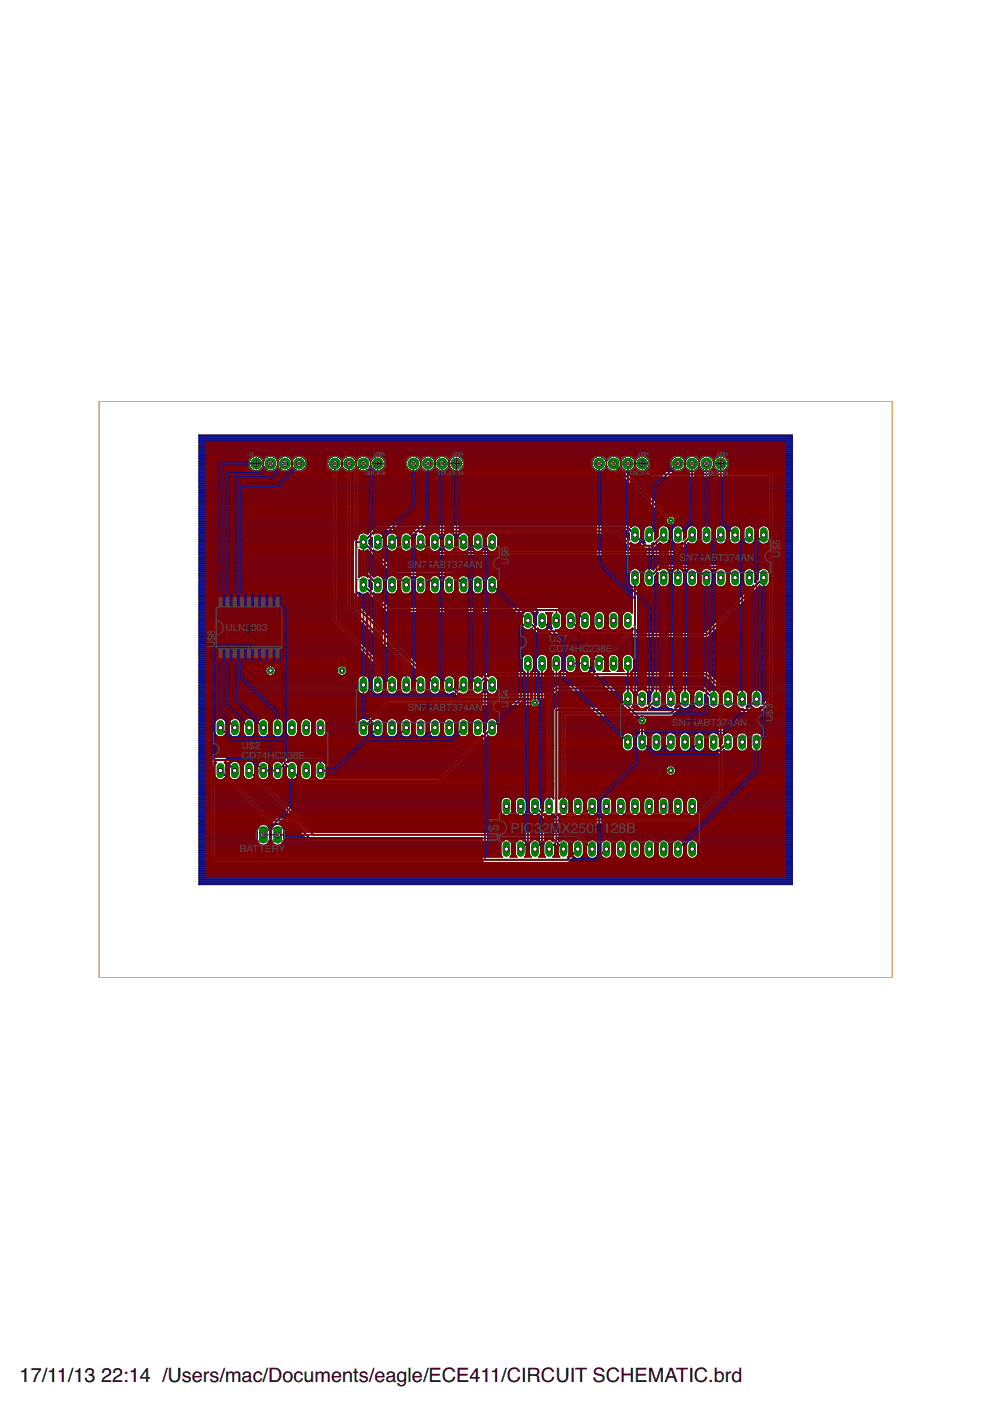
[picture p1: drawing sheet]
<svg xmlns="http://www.w3.org/2000/svg" width="176mm" height="250mm" viewBox="0 0 176 250" stroke-linecap="round" stroke-linejoin="round" font-family="sans-serif">
<defs><g id="words">
<g font-size="3.5">
<text x="3.5" y="245.6">17/11/13</text>
<text x="18" y="245.6">22:14 /Users/mac/Documents/eagle/ECE411/CIRCUIT SCHEMATIC.brd</text>
</g>
<g font-size="2.5" fill="#505050">
<text x="88.6" y="149.7" transform="rotate(-90 88.6 149.7)">U</text>
<text x="88.6" y="147.9" transform="rotate(-90 88.6 147.9)">$</text>
<text x="88.6" y="146.5" transform="rotate(-90 88.6 146.5)">1</text>
<text x="90.7" y="148.1">PIC</text>
<text x="94.9" y="148.1">3</text>
<text x="96.3" y="148.1">2M</text>
<text x="99.7" y="148.1">X250F</text>
<text x="107.1" y="148.1">128B</text>
</g>
<g font-size="1.8" fill="#505050">
<text x="72.4" y="101.1">S</text>
<text x="73.6" y="101.1">N74A</text>
<text x="78.1" y="101.1">B</text>
<text x="79.2" y="101.1">T374</text>
<text x="83.3" y="101.1">A</text>
<text x="84.5" y="101.1">N</text>
<text x="90.3" y="100.4" transform="rotate(-90 90.3 100.4)">U</text>
<text x="90.3" y="99.1" transform="rotate(-90 90.3 99.1)">$</text>
<text x="90.3" y="98.1" transform="rotate(-90 90.3 98.1)">6</text>
<text x="120.7" y="99.8">S</text>
<text x="121.9" y="99.8">N74A</text>
<text x="126.3" y="99.8">B</text>
<text x="127.5" y="99.8">T374</text>
<text x="131.5" y="99.8">A</text>
<text x="132.7" y="99.8">N</text>
<text x="138.6" y="99.1" transform="rotate(-90 138.6 99.1)">U</text>
<text x="138.6" y="97.8" transform="rotate(-90 138.6 97.8)">$</text>
<text x="138.6" y="96.8" transform="rotate(-90 138.6 96.8)">5</text>
<text x="38.1" y="114" transform="rotate(-90 38.1 114)">$</text>
<text x="38.1" y="113" transform="rotate(-90 38.1 113)">8</text>
<text x="40.1" y="112.1">ULN2</text>
<text x="44.6" y="112.1">803</text>
<text x="38.1" y="115.3" transform="rotate(-90 38.1 115.3)">U</text>
<text x="97.6" y="114.1">U$7</text>
<text x="97.6" y="115.9">CD</text>
<text x="100.1" y="115.9">7</text>
<text x="101.1" y="115.9">4HC238E</text>
<text x="90.3" y="125.8" transform="rotate(-90 90.3 125.8)">U</text>
<text x="90.3" y="124.5" transform="rotate(-90 90.3 124.5)">$</text>
<text x="90.3" y="123.5" transform="rotate(-90 90.3 123.5)">4</text>
<text x="72.4" y="126.4">SN74ABT374AN</text>
<text x="119.4" y="129">SN74ABT3</text>
<text x="128.3" y="129">74AN</text>
<text x="137.3" y="128.3" transform="rotate(-90 137.3 128.3)">U</text>
<text x="137.3" y="127" transform="rotate(-90 137.3 127)">$</text>
<text x="137.3" y="126" transform="rotate(-90 137.3 126)">3</text>
<text x="43" y="133.2">U$2</text>
<text x="43" y="135">CD74HC2</text>
<text x="51.1" y="135">38E</text>
<text x="42.6" y="151.5">BATTERY</text>
</g>
</g></defs>
<g fill="none" stroke="#000080" stroke-width=".32">
<path d="M59.5 82.4v27.9l7.6 7.6v3.9M62 82.4v25.4l10.2 10.1v3.9M64.6 96.4v5l2.5 2.6M64.6 96.4l7.6 7.6M64.6 82.4l-.7 .6h-.6v24.8l14 14M109 82.4l10.1 10.2M112.8 95.1l-1.3-1.3h-44.4l-2.5 2.6M114.1 82.4l1.9 1.9h20.9v40l-1.9 1.9h-3.8l-1.9-1.9M117.9 95.1l-1.9 1.9h-3.8l-2.6-2.5h-38.1l-1.9 1.9M123 95.1l-3.2 3.2h-43.2l-1.9-1.9M64.6 104l4.4 4.4h33l1.9 1.9M70.3 102.1h10.1l1.9 1.9"/>
<path d="M75.4 102.1l1.9 1.9M112.8 102.7v8.9l-.6 .6h-8.9l-1.9-1.9M115.3 102.7l1.9-1.9h11.5l1.9 1.9M120.4 100.8v1.9M123.6 100.8l1.9 1.9M135.7 102.7l-10.2 10.2h-14l-5.1 5-5.7-5.7h-5l-1.9-1.9M39.2 137l8.8 8.9h3.9l3.1 3.1h43.2l1.9 1.9M41.7 137l-1.9-1.9h-1.3l-.6 .6v17.1h62.8l1.9-1.9M44.2 137l11.5 11.4h46.9l2.6 2.5M49.3 137l1.9-1.9h5.7v1.9M79.8 121.8l1.9 1.9h15.9M84.9 121.8l1.9-2h38.7l2.5 2.6"/>
<path d="M87.4 129.4l-9.5 9.5h-24.1l-1.9-1.9M95 124.9h-26l-4.4 4.5M97.6 123.7l1.2-1.3h26.1l1.9 1.9M97.6 123.7v19.6M114.1 128.1v3.8M116.6 124.3l-1.9 1.9h-15.9v18.4l.7 .6h3.8l1.9-1.9M121.7 124.3l-2.6 2.5h-19v16.5M128 122.4v18.4l-5 5.1h-25.4l-2.6-2.6M128 122.4h1.9l1.9 1.9"/>
</g>
<g fill="none" stroke="#000080" stroke-width=".18">
<path d="M35.3 77.3h105.4v80h-105.4zM35.3 79.9h105.4M35.3 79.8h105.4M35.3 79.7h105.4M35.3 79.5h105.4M35.3 79.4h105.4M35.3 79.3h105.4M35.3 79.2h105.4M35.3 79.1h105.4M35.3 78.9h105.4M35.3 78.8h105.4M35.3 78.7h105.4"/>
<path d="M35.3 78.6h105.4M35.3 78.4h105.4M35.3 78.3h105.4M35.3 78.2h105.4M35.3 78.1h105.4M35.3 78h105.4M35.3 77.9h105.4M35.3 77.7h105.4M35.3 77.6h105.4M35.3 77.5h105.4M35.3 77.4h105.4M35.3 96.8h23.7"/>
<path d="M35.3 94.7h23.7M35.3 98.7h23.7M35.3 97.5h23.7M35.3 83.5h9.6M35.3 82.5h8.9M35.3 99.9h23.7M35.3 99.8h23.7M35.3 99.7h23.7M35.3 99.5h23.7M35.3 99.4h23.7M35.3 99.3h23.7M35.3 99.2h23.7"/>
<path d="M35.3 99.1h23.7M35.3 99h23.7M35.3 98.8h23.7M35.3 98.6h23.7M35.3 98.5h23.7M35.3 98.3h23.7M35.3 98.2h23.7M35.3 98.1h23.7M35.3 98h23.7M35.3 97.9h23.7M35.3 97.7h23.7M35.3 97.6h23.7"/>
<path d="M35.3 97.4h23.7M35.3 97.3h23.7M35.3 97.1h23.7M35.3 97h23.7M35.3 96.9h23.7M35.3 96.7h23.7M35.3 96.5h23.7M35.3 96.4h23.7M35.3 96.3h23.7M35.3 96.2h23.7M35.3 96.1h23.7M35.3 95.9h23.7"/>
<path d="M35.3 95.8h23.7M35.3 95.7h23.7M35.3 95.6h23.7M35.3 95.5h23.7M35.3 95.3h23.7M35.3 95.2h23.7M35.3 95.1h23.7M35.3 95h23.7M35.3 94.8h23.7M35.3 94.6h23.7M35.3 94.5h23.7M35.3 94.4h23.7"/>
<path d="M35.3 94.3h23.7M35.3 94.1h23.7M35.3 94h23.7M35.3 93.9h23.7M35.3 93.8h23.7M35.3 93.6h23.7M35.3 93.5h23.7M35.3 93.4h23.7M35.3 93.3h23.7M35.3 93.2h23.7M35.3 93h23.7M35.3 92.9h23.7"/>
<path d="M35.3 92.8h23.7M35.3 92.7h23.7M35.3 92.6h23.7M35.3 92.4h23.7M35.3 92.3h23.7M35.3 92.2h23.7M35.3 92.1h23.7M35.3 91.9h23.7M35.3 91.8h23.7M35.3 91.7h23.7M35.3 91.6h23.7M35.3 91.5h23.7"/>
<path d="M35.3 91.4h23.7M35.3 91.2h23.7M35.3 91.1h23.7M35.3 91h23.7M35.3 90.9h23.7M35.3 90.7h23.7M35.3 90.6h23.7M35.3 90.5h23.7M35.3 90.4h23.7M35.3 90.3h23.7M35.3 90.1h23.7M35.3 90h23.7"/>
<path d="M35.3 89.9h23.7M35.3 89.8h23.7M35.3 89.7h23.7M35.3 89.5h23.7M35.3 89.4h23.7M35.3 89.3h23.7M35.3 89.2h23.7M35.3 89.1h23.7M35.3 88.9h23.7M35.3 88.8h23.7M35.3 88.7h23.7M35.3 88.6h23.7"/>
<path d="M35.3 88.5h23.7M35.3 88.3h23.7M35.3 88.2h23.7M35.3 88.1h23.7M35.3 88h23.7M35.3 87.9h23.7M35.3 87.7h23.7M35.3 87.6h23.7M35.3 87.5h23.7M35.3 87.4h23.7M35.3 87.2h23.7M35.3 87.1h23.7"/>
<path d="M35.3 87h23.7M35.3 86.9h23.7M35.3 86.8h23.7M35.3 86.7h23.7M35.3 86.5h23.7M35.3 86.4h23.7M35.3 86.3h23.7M35.3 86.2h23.7M35.3 86h23.7M35.3 85.9h23.7M35.3 85.8h23.7M35.3 85.7h23.7"/>
<path d="M35.3 85.6h23.7M35.3 85.4h23.7M35.3 85.3h23.7M35.3 85.2h23.7M35.3 85.1h23.7M35.3 85h23.7M35.3 84.8h23.7M35.3 84.7h23.7M35.3 84.6h23.7M35.3 84.5h23.7M35.3 84.3h23.7M35.3 84.2h23.7"/>
<path d="M35.3 84.1h23.7M35.3 84h23.7M35.3 83.9h23.7M35.3 83.8h23.7M35.3 83.6h9.9M35.3 83.4h9.4M35.3 83.3h9.3M35.3 83.2h9.2M35.3 83h9.1M35.3 82.9h9M35.3 82.8h9M35.3 82.7h9"/>
<path d="M35.3 82.4h8.9M35.3 82.3h8.9M35.3 82.2h8.9M35.3 82.1h9M35.3 82h9M35.3 81.8h9.1M35.3 81.7h9.1M35.3 81.6h9.2M35.3 81.5h9.4M35.3 81.3h9.5M35.3 81.2h9.7M35.3 81.1h105.4"/>
<path d="M35.3 81h105.4M35.3 80.9h105.4M35.3 80.8h105.4M35.3 80.6h105.4M35.3 80.5h105.4M35.3 80.4h105.4M35.3 80.3h105.4M35.3 80.1h105.4M35.3 80h105.4M45.8 83.6h1.9M46 81.2h1.6M46.1 83.5h1.3"/>
<path d="M46.2 81.3h1.1M46.3 83.4h.9M46.4 81.5h.8M46.4 83.3h.7M46.5 81.6h.6M46.5 83.2h.5M46.6 81.7h.4M46.6 83h.3M46.7 81.8h.2M46.7 82.9h.2M46.7 82h.2M46.7 82.8h.1"/>
<path d="M46.8 82.1h.1M46.8 82.1a1.3 1.3 0 0 0-2-.8 1.3 1.3 0 0 0 0 2.2 1.3 1.3 0 0 0 2-.8M46.8 82.1a1.3 1.3 0 0 1 1.2-1 1.3 1.3 0 0 1 1.3 1M46.8 82.7a1.3 1.3 0 0 0 1.2 1 1.3 1.3 0 0 0 1.3-1M46.8 82.5h.1M46.8 82.1v.6M46.8 82.7h.1M46.8 82.4h.1M46.8 82.3h.1M46.8 82.2h.1M48.4 83.6h1.8M48.5 81.2h1.6"/>
<path d="M48.7 83.5h1.3M48.8 81.3h1M48.9 83.4h.9M48.9 81.5h.8M49 83.3h.7M49 81.6h.6M49.1 83.2h.5M49.1 81.7h.4M49.2 83h.3M49.2 81.8h.2M49.2 82.9h.2M49.2 82h.2"/>
<path d="M49.3 82.8h.1M49.3 82.1h.1M49.3 82.1a1.3 1.3 0 0 1 1.3-1 1.3 1.3 0 0 1 1.3 1M49.3 82.7a1.3 1.3 0 0 0 1.3 1 1.3 1.3 0 0 0 1.3-1M49.3 82.5h.1M49.3 82.1v.6M49.3 82.7h.1M49.3 82.4h.1M49.3 82.3h.1M49.3 82.2h.1M50.9 83.6h1.9M51.1 81.2h1.6"/>
<path d="M51.2 83.5h1.3M51.3 81.3h1.1M51.4 83.4h.9M51.5 81.5h.8M51.5 83.3h.7M51.6 81.6h.6M51.6 83.2h.5M51.7 81.7h.3M51.7 83h.3M51.7 81.8h.3M51.8 82.9h.2M51.8 82h.1"/>
<path d="M51.8 82.8h.1M51.8 82.1h.1M51.9 82.1a1.3 1.3 0 0 1 1.9-.8 1.3 1.3 0 0 1 0 2.2 1.3 1.3 0 0 1-1.9-.8M51.9 82.5h.1M51.9 82.1v.6M51.9 82.7h.1M51.9 82.4h.1M51.9 82.3h.1M51.9 82.2h.1M53.5 83.6h5.5M53.6 81.2h5.4M53.8 83.5h5"/>
<path d="M53.9 81.3h4.8M53.9 83.4h4.8M54 81.5h4.6M54.1 83.3h4.4M54.1 81.6h4.4M54.2 83.2h4.2M54.2 81.7h4.2M54.3 83h4.1M54.3 81.8h4M54.3 82.9h4M54.3 82h4M54.3 82.8h4"/>
<path d="M54.4 82.1h3.9M54.4 82.5h3.8M54.4 82.7h3.8M54.4 82.4h3.8M54.4 82.3h3.8M54.4 82.2h3.8M60 96.8h1.5M60 94.7h1.5M60 98.7h1.5M60 97.5h1.5M60 99.9h1.5M60 99.8h1.5"/>
<path d="M60 99.7h1.5M60 99.5h1.5M60 99.4h1.5M60 99.3h1.5M60 99.2h1.5M60 99.1h1.5M60 99h1.5M60 98.8h1.5M60 98.6h1.5M60 98.5h1.5M60 98.3h1.5M60 98.2h1.5"/>
<path d="M60 98.1h1.5M60 98h1.5M60 97.9h1.5M60 97.7h1.5M60 97.6h1.5M60 97.4h1.5M60 97.3h1.5M60 97.1h1.5M60 97h1.5M60 96.9h1.5M60 96.7h1.5M60 96.5h1.5"/>
<path d="M60 96.4h1.5M60 96.3h1.5M60 96.2h1.5M60 96.1h1.5M60 95.9h1.5M60 95.8h1.5M60 95.7h1.5M60 95.6h1.5M60 95.5h1.5M60 95.3h1.5M60 95.2h1.5M60 95.1h1.5"/>
<path d="M60 95h1.5M60 94.8h1.5M60 94.6h1.5M60 94.5h1.5M60 94.4h1.5M60 94.3h1.5M60 94.1h1.5M60 94h1.5M60 93.9h1.5M60 93.8h1.5M60 93.6h1.5M60 93.5h1.5"/>
<path d="M60 93.4h1.5M60 93.3h1.5M60 93.2h1.5M60 93h1.5M60 92.9h1.5M60 92.8h1.5M60 92.7h1.5M60 92.6h1.5M60 92.4h1.5M60 92.3h1.5M60 92.2h1.5M60 92.1h1.5"/>
<path d="M60 91.9h1.5M60 91.8h1.5M60 91.7h1.5M60 91.6h1.5M60 91.5h1.5M60 91.4h1.5M60 91.2h1.5M60 91.1h1.5M60 91h1.5M60 90.9h1.5M60 90.7h1.5M60 90.6h1.5"/>
<path d="M60 90.5h1.5M60 90.4h1.5M60 90.3h1.5M60 90.1h1.5M60 90h1.5M60 89.9h1.5M60 89.8h1.5M60 89.7h1.5M60 89.5h1.5M60 89.4h1.5M60 89.3h1.5M60 89.2h1.5"/>
<path d="M60 89.1h1.5M60 88.9h1.5M60 88.8h1.5M60 88.7h1.5M60 88.6h1.5M60 88.5h1.5M60 88.3h1.5M60 88.2h1.5M60 88.1h1.5M60 88h1.5M60 87.9h1.5M60 87.7h1.5"/>
<path d="M60 87.6h1.5M60 87.5h1.5M60 87.4h1.5M60 87.2h1.5M60 87.1h1.5M60 87h1.5M60 86.9h1.5M60 86.8h1.5M60 86.7h1.5M60 86.5h1.5M60 86.4h1.5M60 86.3h1.5"/>
<path d="M60 86.2h1.5M60 86h1.5M60 85.9h1.5M60 85.8h1.5M60 85.7h1.5M60 85.6h1.5M60 85.4h1.5M60 85.3h1.5M60 85.2h1.5M60 85.1h1.5M60 85h1.5M60 84.8h1.5"/>
<path d="M60 84.7h1.5M60 84.6h1.5M60 84.5h1.5M60 84.3h1.5M60 84.2h1.5M60 84.1h1.5M60 84h1.5M60 83.9h1.5M60 83.8h1.5M60 83.6h1.5M60 81.2h1.5M60.1 83.5h1.3"/>
<path d="M60.2 81.3h1.1M60.3 83.4h.9M60.3 81.5h.9M60.4 83.3h.7M60.5 81.6h.5M60.5 83.2h.5M60.6 81.7h.3M60.6 83h.3M60.6 81.8h.3M60.6 82.9h.3M60.7 82h.1M60.7 82.8h.1"/>
<path d="M60.7 82.1h.1M60.7 82.1a1.28 1.28 0 0 0-2-.7 1.28 1.28 0 0 0 .3 2.2v26.9M60.7 82.1a1.3 1.3 0 0 1 1.3-1 1.3 1.3 0 0 1 1.3 1M60.7 82.7l-.1 .4-.6 .5v26.5l7.6 7.7M60.7 82.1v.6M60.7 82.7l.2 .4 .6 .5v24.4M60.7 82.5h.1M60.7 82.7h.1M60.7 82.4h.1M60.7 82.3h.1M60.7 82.2h.1M62.5 83.6l.3-.2v24.5l-.3-.3z"/>
<path d="M62.5 96.8h.3M62.5 94.7h.3M62.5 98.7h.3M62.5 97.5h.3M62.5 99.9h.3M62.5 99.8h.3M62.5 99.7h.3M62.5 99.5h.3M62.5 99.4h.3M62.5 99.3h.3M62.5 99.2h.3M62.5 99.1h.3"/>
<path d="M62.5 99h.3M62.5 98.8h.3M62.5 98.6h.3M62.5 98.5h.3M62.5 98.3h.3M62.5 98.2h.3M62.5 98.1h.3M62.5 98h.3M62.5 97.9h.3M62.5 97.7h.3M62.5 97.6h.3M62.5 97.4h.3"/>
<path d="M62.5 97.3h.3M62.5 97.1h.3M62.5 97h.3M62.5 96.9h.3M62.5 96.7h.3M62.5 96.5h.3M62.5 96.4h.3M62.5 96.3h.3M62.5 96.2h.3M62.5 96.1h.3M62.5 95.9h.3M62.5 95.8h.3"/>
<path d="M62.5 95.7h.3M62.5 95.6h.3M62.5 95.5h.3M62.5 95.3h.3M62.5 95.2h.3M62.5 95.1h.3M62.5 95h.3M62.5 94.8h.3M62.5 94.6h.3M62.5 94.5h.3M62.5 94.4h.3M62.5 94.3h.3"/>
<path d="M62.5 94.1h.3M62.5 94h.3M62.5 93.9h.3M62.5 93.8h.3M62.5 93.6h.3M62.5 93.5h.3M62.5 93.4h.3M62.5 93.3h.3M62.5 93.2h.3M62.5 93h.3M62.5 92.9h.3M62.5 92.8h.3"/>
<path d="M62.5 92.7h.3M62.5 92.6h.3M62.5 92.4h.3M62.5 92.3h.3M62.5 92.2h.3M62.5 92.1h.3M62.5 91.9h.3M62.5 91.8h.3M62.5 91.7h.3M62.5 91.6h.3M62.5 91.5h.3M62.5 91.4h.3"/>
<path d="M62.5 91.2h.3M62.5 91.1h.3M62.5 91h.3M62.5 90.9h.3M62.5 90.7h.3M62.5 90.6h.3M62.5 90.5h.3M62.5 90.4h.3M62.5 90.3h.3M62.5 90.1h.3M62.5 90h.3M62.5 89.9h.3"/>
<path d="M62.5 89.8h.3M62.5 89.7h.3M62.5 89.5h.3M62.5 89.4h.3M62.5 89.3h.3M62.5 89.2h.3M62.5 89.1h.3M62.5 88.9h.3M62.5 88.8h.3M62.5 88.7h.3M62.5 88.6h.3M62.5 88.5h.3"/>
<path d="M62.5 88.3h.3M62.5 88.2h.3M62.5 88.1h.3M62.5 88h.3M62.5 87.9h.3M62.5 87.7h.3M62.5 87.6h.3M62.5 87.5h.3M62.5 87.4h.3M62.5 87.2h.3M62.5 87.1h.3M62.5 87h.3"/>
<path d="M62.5 86.9h.3M62.5 86.8h.3M62.5 86.7h.3M62.5 86.5h.3M62.5 86.4h.3M62.5 86.3h.3M62.5 86.2h.3M62.5 86h.3M62.5 85.9h.3M62.5 85.8h.3M62.5 85.7h.3M62.5 85.6h.3"/>
<path d="M62.5 85.4h.3M62.5 85.3h.3M62.5 85.2h.3M62.5 85.1h.3M62.5 85h.3M62.5 84.8h.3M62.5 84.7h.3M62.5 84.6h.3M62.5 84.5h.3M62.5 84.3h.3M62.5 84.2h.3M62.5 84.1h.3"/>
<path d="M62.5 84h.3M62.5 83.9h.3M62.5 83.8h.3M62.5 83.6h.3M62.5 81.2h1.6M62.7 83.5h.1M62.8 81.3h1M62.9 81.5h.8M63 81.6h.6M63.1 81.7h.4M63.2 81.8h.2M63.2 82h.2"/>
<path d="M63.2 82.1h.1M63.3 82.1a1.3 1.3 0 0 1 1.3-1 1.3 1.3 0 0 1 1.2 1M63.3 82.1v.4M63.3 82.4h.1M63.3 82.3h.1M63.3 82.2h.1M63.8 94.7h1.7M63.8 98.7h.3M63.8 99.9h.3M63.8 99.8h.3M63.8 99.7h.3M63.8 99.5h.3"/>
<path d="M63.8 99.4h.3M63.8 99.3h.3M63.8 99.2h.3M63.8 99.1h.3M63.8 99h.3M63.8 98.8h.3M63.8 98.6h.3M63.8 98.5h.3M63.8 98.3h.3M63.8 98.2h.3M63.8 98.1h.3M63.8 98h.3"/>
<path d="M63.8 97.9h.2M63.8 97.7h.1M63.8 95h.1M63.8 94.8h.2M63.8 94.6h1.8M63.8 94.5h1.9M63.8 94.4h2.1M63.8 94.3h2.2M63.8 94.1h2.3M63.8 94h2.4M63.8 93.9h2.6M63.8 93.8h2.7"/>
<path d="M63.8 93.6h2.8M63.8 93.5h2.9M63.8 93.4h3M63.8 93.3h55.1M63.8 93.2h54.8M63.8 93h54.7M63.8 92.9h54.6M63.8 92.8h54.6M63.8 92.7h54.6M63.8 92.6h54.6M63.8 92.4h54.5M63.8 92.3h54.4"/>
<path d="M63.8 92.2h54.3M63.8 92.1h54.2M63.8 91.9h54.1M63.8 91.8h54M63.8 91.7h53.8M63.8 91.6h53.7M63.8 91.5h53.6M63.8 91.4h53.5M63.8 91.2h53.3M63.8 91.1h53.2M63.8 91h53.1M63.8 90.9h53"/>
<path d="M63.8 90.7h52.9M63.8 90.6h52.7M63.8 90.5h52.6M63.8 90.4h52.5M63.8 90.3h52.4M63.8 90.1h52.3M63.8 90h52.1M63.8 89.9h52M63.8 89.8h51.9M63.8 89.7h51.8M63.8 89.5h51.7M63.8 89.4h51.5"/>
<path d="M63.8 89.3h51.4M63.8 89.2h51.3M63.8 89.1h51.2M63.8 88.9h51.1M63.8 88.8h50.9M63.8 88.7h50.8M63.8 88.6h50.7M63.8 88.5h50.6M63.8 88.3h50.5M63.8 88.2h50.3M63.8 88.1h50.2M63.8 88h50.1"/>
<path d="M63.8 87.9h50M63.8 87.7h49.8M63.8 87.6h49.7M63.8 87.5h49.6M63.8 87.4h49.5M63.8 87.2h49.4M63.8 87.1h49.3M63.8 87h49.1M63.8 86.9h49M63.8 86.8h48.9M63.8 86.7h48.8M63.8 86.5h48.6"/>
<path d="M63.8 86.4h48.5M63.8 86.3h48.4M63.8 86.2h48.3M63.8 86h48.2M63.8 85.9h48M63.8 85.8h47.9M63.8 85.7h47.8M63.8 85.6h47.7M63.8 85.4h47.6M63.8 85.3h47.4M63.8 85.2h47.3M63.8 85.1h47.2"/>
<path d="M63.8 85h47.1M63.8 84.8h46.9M63.8 84.7h46.8M63.8 84.6h46.7M63.8 84.5h46.6M63.8 84.3h46.5M63.8 84.2h46.4M63.8 84.1h46.2M63.8 84h46.1M63.8 83.9h46M63.8 83.8h45.9M63.8 83.6h.4"/>
<path d="M64.7 94.7l.4 .2M64.9 83.6h1.9M65 98.7h1.2M65 99.9h2.4M65 99.8h2.3M65 99.7h2.2M65 99.5h2.1M65 99.4h2M65 99.3h1.8M65 99.2h1.7M65 99.1h1.6M65 99h1.5"/>
<path d="M65 98.8h1.3M65 98.6h1.1M65 98.5h1M65 98.3h.8M65 98.2h.7M65 98.1h.6M65 98h.5M65 81.2h1.6M65.1 94.8h.3M65.1 94.9l.2 .1M65.1 97.9h.3M65.2 83.5h1.3"/>
<path d="M65.2 97.7h.1M65.2 95h.1M65.3 97.7l-.3 .2v3.3M65.3 97.7l4.5 4.6M65.3 81.3h1.1M65.4 83.4h.9M65.4 81.5h.8M65.5 83.3h.7M65.5 81.6h.6M65.6 96.1l.5-.6v1.7l-.5-.5M65.6 96.1v.6M65.6 96.7h.5"/>
<path d="M65.6 96.5h.5M65.6 96.4h.5M65.6 96.3h.5M65.6 96.2h.5M65.6 96.1h.5M65.6 83.2h.5M65.6 81.7h.4M65.7 96.8h.4M65.7 95.9h.4M65.7 83h.3M65.7 81.8h.3M65.7 82.9h.2"/>
<path d="M65.7 82h.2M65.8 82.8h.1M65.8 96.9h.3M65.8 95.8h.3M65.8 82.1h.1M65.8 82.7a1.39 1.39 0 0 1-2 .8v11.6l.6-.4M65.8 82.1a1.3 1.3 0 0 1 2-.8 1.3 1.3 0 0 1 0 2.2 1.3 1.3 0 0 1-2-.8M65.8 82.1v.6M65.8 82.5h.1M65.8 82.7h.1M65.8 82.4h.1M65.8 82.3h.1"/>
<path d="M65.8 82.2h.1M65.9 97h.2M65.9 95.7h.2M66 97.1h.1M66 95.6h.1M67 98.1h8.8M67 94.6h3.7M67.1 98.2h8.8M67.1 94.5h3.7M67.2 98.3h8.8M67.2 94.4h3.8M67.3 94.7l.3 .2"/>
<path d="M67.4 98.5h8.7M67.4 98h2M67.4 83.6h5.7M67.5 98.6h8.8M67.6 81.2h5.4M67.6 98.7h68.8M67.6 94.8h1.5M67.6 94.9l.5 .6v1.7a1.04 1.04 0 0 1-1.2 .8l3.6 3.6h41.4M67.6 97.9h1.5M67.7 83.5h5.1M67.7 98.8h68.7M67.8 95h1.2"/>
<path d="M67.8 97.7h1.2M67.8 99h68.6M67.8 81.3h4.9M67.9 95.1h1M67.9 97.6h.9M67.9 83.4h4.7M67.9 99.1h68.5M68 97.5h.8M68 95.2h.8M68 81.5h4.6M68 95.3h.7M68 83.3h4.5"/>
<path d="M68 97.4h.7M68.1 99.2h68.3M68.1 97.3h.6M68.1 95.5h.6M68.1 81.6h4.4M68.1 96.8h.5M68.1 97.1h.5M68.1 97h.5M68.1 96.9h.5M68.1 96.7h.5M68.1 96.5h.5M68.1 96.4h.5"/>
<path d="M68.1 96.3h.5M68.1 96.2h.5M68.1 96.1h.5M68.1 95.9h.5M68.1 95.8h.5M68.1 95.7h.5M68.1 95.6h.5M68.1 83.2h4.3M68.2 81.7h4.1M68.2 99.3h68.2M68.2 83h4.1M68.2 81.8h4.1"/>
<path d="M68.3 82.9h4M68.3 82h4M68.3 99.4h68.1M68.3 82.8h3.9M68.3 82.1h3.9M68.4 82.5h3.8M68.4 82.7h3.8M68.4 82.4h3.8M68.4 82.3h3.8M68.4 82.2h3.8M68.4 99.5h68M68.6 99.7h67.8"/>
<path d="M68.7 99.8h67.7M68.8 99.9h67.6M69.4 94.7l-.3 .2-.5 .6v1.7a1.01 1.01 0 0 0 1 .8 1.01 1.01 0 0 0 1-.8v-1.1M69.8 94.7l.5 .3M69.9 98h2M70.2 94.8h.3M70.2 97.9h1.4M70.3 95h.1M70.3 97.7h1.2M70.4 97.6h1M70.5 97.5h.8M70.6 97.4h.6"/>
<path d="M70.6 94.7h-3.7l.4-.4h3.7l-.7 .7M70.6 97.3h.6M70.6 96.1l.6-.6v1.7a1.01 1.01 0 0 0 1 .8 1.01 1.01 0 0 0 1-.8v-1.7l-.4-.6h1.3l-.4 .6v1.7a.97 .97 0 0 0 .7 .8 .97 .97 0 0 0 1-.3M70.6 96.8h.6M70.6 97.1h.6M70.6 97h.6M70.6 96.9h.6M70.6 96.7h.6M70.6 96.5h.6M70.6 96.4h.6M70.6 96.3h.6M70.6 96.2h.6"/>
<path d="M70.6 96.1h.6M70.7 95.9h.5M70.9 95.8h.3M71 95.7h.2M71.1 95.6h.1M72.4 98h2M72.7 97.9h1.5M72.8 95h1.2M72.9 97.7h1.1M73 95.1h.9M73 97.6h.9M73 97.5h.9"/>
<path d="M73 95.2h.9M73.1 97.4h.7M73.1 95.3h.7M73.2 97.3h.5M73.2 95.5h.5M73.2 96.8h.5M73.2 97.1h.5M73.2 97h.5M73.2 96.9h.5M73.2 96.7h.5M73.2 96.5h.5M73.2 96.4h.5"/>
<path d="M73.2 96.3h.5M73.2 96.2h.5M73.2 96.1h.5M73.2 95.9h.5M73.2 95.8h.5M73.2 95.7h.5M73.2 95.6h.5M73.8 83.6h1.8M73.9 81.2h1.6M74.1 83.5h1.3M74.2 81.3h1M74.3 83.4h.9"/>
<path d="M74.3 81.5h.8M74.4 83.3h.7M74.4 81.6h.6M74.5 83.2h.5M74.5 81.7h.4M74.5 83h.4M74.6 81.8h.2M74.6 82.9h.2M74.6 82h.2M74.7 82.8h.1M74.7 82.1h.1M74.7 82.7h.1"/>
<path d="M74.7 82.1a1.3 1.3 0 0 0-2-.8 1.3 1.3 0 0 0 0 2.2 1.3 1.3 0 0 0 2-.8M74.7 82.1a1.3 1.3 0 0 1 1.3-1 1.3 1.3 0 0 1 1.3 1M74.7 82.7a1.3 1.3 0 0 0 1.3 1 1.3 1.3 0 0 0 1.3-1M74.7 82.1v.6M74.7 82.5h.1M74.7 82.4h.1M74.7 82.3h.1M74.7 82.2h.1M75 98h.6M75.3 97.9h.2M75.4 94.9h1.2l-.3 .6v1.7l-.6-.5v-1.2zM75.4 95h1.2"/>
<path d="M75.4 97.7l1 1M75.4 97.7h.1M75.5 95.1h1M75.6 95.2h.8M75.6 95.3h.7M75.7 95.5h.6M75.7 96.7h.6M75.7 96.5h.6M75.7 96.4h.6M75.7 96.3h.6M75.7 96.2h.6M75.7 96.1h.6"/>
<path d="M75.7 95.9h.6M75.7 95.8h.6M75.7 95.7h.6M75.7 95.6h.6M75.8 96.8h.5M75.9 96.9h.4M76.1 97h.2M76.2 97.1h.1M76.3 83.6h1.9M76.5 81.2h1.5M76.6 83.5h1.3M76.7 81.3h1.1"/>
<path d="M76.8 83.4h.9M76.8 81.5h.9M76.9 83.3h.7M77 81.6h.5M77 83.2h.5M77.1 81.7h.3M77.1 83h.3M77.1 81.8h.3M77.2 82.9h.2M77.2 82h.1M77.2 82.8h.1M77.2 82.1h.1"/>
<path d="M77.2 82.7h.1M77.3 82.1a1.3 1.3 0 0 1 1.2-1 1.3 1.3 0 0 1 1.3 1M77.3 82.7a1.3 1.3 0 0 0 1.2 1 1.3 1.3 0 0 0 1.3-1M77.3 82.1v.6M77.3 82.5h.1M77.3 82.4h.1M77.3 82.3h.1M77.3 82.2h.1M77.9 94.9h1.3l-.4 .6v1.7l.4 .6h-1.3l.4-.6v-1.7zM77.9 95h1.2M77.9 97.7h1.2M78 95.1h1"/>
<path d="M78.1 97.6h.9M78.1 97.5h.8M78.1 95.2h.8M78.2 97.4h.7M78.2 95.3h.7M78.2 97.3h.6M78.2 95.5h.6M78.3 96.8h.5M78.3 97.1h.5M78.3 97h.5M78.3 96.9h.5M78.3 96.7h.5"/>
<path d="M78.3 96.5h.5M78.3 96.4h.5M78.3 96.3h.5M78.3 96.2h.5M78.3 96.1h.5M78.3 95.9h.5M78.3 95.8h.5M78.3 95.7h.5M78.3 95.6h.5M78.9 83.6h1.8M79 81.2h1.6M79.1 83.5h1.3"/>
<path d="M79.3 81.3h1M79.3 83.4h1M79.4 81.5h.8M79.4 83.3h.7M79.5 81.6h.6M79.6 83.2h.4M79.6 81.7h.4M79.6 83h.3M79.7 81.8h.2M79.7 82.9h.2M79.7 82h.2M79.7 82.8h.1"/>
<path d="M79.8 82.1h.1M79.8 82.7h.1M79.8 82.1a1.3 1.3 0 0 1 2-.8 1.3 1.3 0 0 1 0 2.2 1.3 1.3 0 0 1-2-.8M79.8 82.1v.6M79.8 82.5h.1M79.8 82.4h.1M79.8 82.3h.1M79.8 82.2h.1M80.4 94.9h1.3l-.4 .6v1.7l.4 .6h-1.3l.4-.6v-1.7zM80.5 95h1.2M80.5 97.7h1.2M80.6 95.1h.9"/>
<path d="M80.6 97.6h.9M80.7 97.5h.7M80.7 95.2h.8M80.7 97.4h.7M80.7 95.3h.7M80.8 95.5h.6M80.8 97.3h.6M80.8 96.8h.5M80.8 97.1h.5M80.8 97h.5M80.8 96.9h.5M80.8 96.7h.5"/>
<path d="M80.8 96.5h.5M80.8 96.4h.5M80.8 96.3h.5M80.8 96.2h.5M80.8 96.1h.5M80.8 95.9h.5M80.8 95.8h.5M80.8 95.7h.5M80.8 95.6h.5M81.4 83.6h24.7M81.5 81.2h24.5M81.7 83.5h24.1"/>
<path d="M81.8 81.3h23.9M81.9 83.4h23.8M81.9 81.5h23.7M82 83.3h23.5M82 81.6h23.5M82.1 83.2h23.3M82.1 81.7h23.3M82.2 83h23.1M82.2 81.8h23.1M82.2 82.9h23.1M82.3 82h23M82.3 82.8h22.9"/>
<path d="M82.3 82.1h22.9M82.3 82.7h22.9M82.3 82.5h22.9M82.3 82.4h22.9M82.3 82.3h22.9M82.3 82.2h22.9M83 94.9h1.2l-.3 .6v1.7l.3 .6h-1.2l.3-.6v-1.7zM83 95h1.2M83 97.7h1.2M83.1 95.1h1M83.1 97.6h1M83.2 97.5h.8"/>
<path d="M83.2 95.2h.8M83.2 97.4h.7M83.2 95.3h.7M83.3 95.5h.6M83.3 96.8h.6M83.3 97.3h.6M83.3 97.1h.6M83.3 97h.6M83.3 96.9h.6M83.3 96.7h.6M83.3 96.5h.6M83.3 96.4h.6"/>
<path d="M83.3 96.3h.6M83.3 96.2h.6M83.3 96.1h.6M83.3 95.9h.6M83.3 95.8h.6M83.3 95.7h.6M83.3 95.6h.6M85.5 94.9h1.3l-.4 .6v1.7l.4 .6h-1.3l.4-.6v-1.7zM85.5 95h1.2M85.6 97.7h1.1M85.7 97.6h.9M85.7 95.1h.9"/>
<path d="M85.7 97.5h.8M85.7 95.2h.9M85.8 97.4h.7M85.8 95.3h.7M85.8 95.5h.6M85.9 96.8h.5M85.9 97.3h.5M85.9 97.1h.5M85.9 97h.5M85.9 96.9h.5M85.9 96.7h.5M85.9 96.5h.5"/>
<path d="M85.9 96.4h.5M85.9 96.3h.5M85.9 96.2h.5M85.9 96.1h.5M85.9 95.9h.5M85.9 95.8h.5M85.9 95.7h.5M85.9 95.6h.5M88.1 95h21.4M88.1 97.7h31.5M88.2 97.6h31.5M88.2 95.1h21.4"/>
<path d="M88.3 97.5h31.6M88.3 95.2h21.4M88.3 97.4h23.6M88.3 95.3h21.5M88.4 95.5h21.5M88.4 96.8h22.9M88.4 97.3h23.3M88.4 97.1h23.2M88.4 97h23.1M88.4 96.9h23M88.4 96.7h22.7M88.4 96.5h22.6"/>
<path d="M88.4 96.4h22.5M88.4 96.3h22.4M88.4 96.2h22.3M88.4 96.1h22.2M88.4 95.9h22M88.4 95.8h21.9M88.4 95.7h21.8M88.4 95.6h21.7M106.8 83.6h1.9M106.9 81.2h1.6M107.1 83.5h1.3M107.2 81.3h1"/>
<path d="M107.3 83.4h.9M107.3 81.5h.8M107.4 83.3h.7M107.4 81.6h.6M107.5 83.2h.4M107.5 81.7h.4M107.6 83h.3M107.6 81.8h.3M107.6 82.9h.2M107.6 82h.2M107.7 82.8h.1M107.7 82.1h.1"/>
<path d="M107.7 82.1a1.3 1.3 0 0 0-2-.8 1.3 1.3 0 0 0 0 2.2 1.3 1.3 0 0 0 2-.8M107.7 82.1a1.3 1.3 0 0 1 1.3-1 1.3 1.3 0 0 1 1.3 1M107.7 82.7a1.25 1.25 0 0 0 1.8 .9l8.9 8.9a.8 .8 0 0 0 .8 .9 .8 .8 0 0 0 .7-1M107.7 82.1v.6M107.7 82.5h.1M107.7 82.7h.1M107.7 82.4h.1M107.7 82.3h.1M107.7 82.2h.1M109.3 83.6h.2M109.5 81.2h1.6M109.7 81.3h1.1"/>
<path d="M109.9 81.5h.8M110 81.6h.6M110.1 81.7h.3M110.1 81.8h.3M110.2 94.3h1.1l.5 .5v1.1zM110.2 82h.1M110.2 82.9h.2M110.2 94.4h1.2M110.2 82.8h.1M110.2 82.1h.1M110.3 82.1a1.3 1.3 0 0 1 1.2-1 1.3 1.3 0 0 1 1.3 1M110.3 82.7a1.3 1.3 0 0 0 1.2 1 1.3 1.3 0 0 0 1.3-1"/>
<path d="M110.3 82.1v.6M110.3 82.7l-.1 .2 8.8 8.9a.76 .76 0 0 1 .9 .6M110.3 82.5h.1M110.3 82.7h.1M110.3 82.4h.1M110.3 82.3h.1M110.3 82.2h.1M110.3 83h.1M110.3 94.5h1.2M110.4 83.2h.1M110.5 94.6h1.1M110.6 83.3h.1"/>
<path d="M110.6 94.7h1.2M110.7 83.4h.1M110.7 94.8h1.1M110.8 83.5h.1M110.8 95h1M110.9 83.6h.3M110.9 95.1h.9M111 83.8h3.7M111.1 95.2h.7M111.1 83.9h3.8M111.2 95.3h.6M111.3 84h3.7"/>
<path d="M111.3 95.5h.5M111.4 84.1h3.7M111.4 95.6h.4M111.5 84.2h3.7M111.5 95.7h.3M111.6 84.3h3.8M111.7 95.8h.1M111.8 84.5h3.7M111.8 95.9h.1M111.8 93.4h24.6M111.9 83.6h1.8M111.9 84.6h3.7"/>
<path d="M111.9 93.5h.5M112 84.7h3.7M112 81.2h1.6M112 93.6h.2M112.1 84.8h24.3M112.2 83.5h1.3M112.2 85h24.2M112.3 81.3h1M112.3 83.4h1M112.4 85.1h24M112.4 81.5h.8M112.5 83.3h.7"/>
<path d="M112.5 85.2h23.9M112.5 81.6h.6M112.6 83.2h.4M112.6 85.3h23.8M112.6 81.7h.4M112.6 83h.4M112.7 81.8h.2M112.7 82.9h.2M112.7 85.4h23.7M112.7 82h.2M112.8 82.8h.1M112.8 82.1h.1"/>
<path d="M112.8 82.7a1.25 1.25 0 0 0 1.8 .9l1.2 1.2h20.6v9a1.01 1.01 0 0 0-1.6 .1M112.8 82.1a1.29 1.29 0 0 1 1.6-.9 1.29 1.29 0 0 1 .9 1.7l.9 .9h20.9l.3 .3M112.8 82.1v.6M112.8 82.5h.1M112.8 82.7h.1M112.8 82.4h.1M112.8 82.3h.1M112.8 82.2h.1M112.8 85.6h23.6M113 85.7h23.4M113.1 85.8h23.3M113.2 93.5h1.8"/>
<path d="M113.2 85.9h23.2M113.3 86h23.1M113.4 93.6h1.3M113.5 86.2h22.9M113.5 96.4h1.1M113.5 93.8h1.1M113.6 86.3h22.8M113.6 93.9a.99 .99 0 0 0-1.5-.2l-.4-.4h-44.8l-1.6 1.7M113.6 93.9l.2 .3M113.6 96.3h.9M113.6 93.9h.9M113.7 86.4h22.7"/>
<path d="M113.7 96.2h.7M113.7 94h.7M113.7 96.1h.7M113.7 94.1h.7M113.8 94.2v1.7l-.4 .6h1.3l-.4-.6v-1.7M113.8 94.7h.5M113.8 95.9h.5M113.8 95.8h.5M113.8 95.7h.5M113.8 95.6h.5M113.8 95.5h.5M113.8 95.3h.5"/>
<path d="M113.8 95.2h.5M113.8 95.1h.5M113.8 95h.5M113.8 94.8h.5M113.8 94.6h.5M113.8 94.5h.5M113.8 94.4h.5M113.8 94.3h.5M113.8 86.5h22.6M113.9 86.7h22.5M114 86.8h22.4M114.2 86.9h22.2"/>
<path d="M114.3 87h22.1M114.4 87.1h22M114.4 83.6h.2M114.5 87.2h21.9M114.6 81.2h5.4M114.7 87.4h21.7M114.8 87.5h21.6M114.8 81.3h4.9M114.9 87.6h21.5M114.9 81.5h4.7M115 87.7h21.4M115.1 81.6h4.3"/>
<path d="M115.1 87.9h21.3M115.2 81.7h4.1M115.2 81.8h4.1M115.3 88h21.1M115.3 82h3.9M115.3 82.9h4M115.3 82.8h3.9M115.3 82.1h3.9M115.3 82.5h3.8M115.3 82.7h3.9M115.3 82.4h3.8M115.3 82.3h3.8"/>
<path d="M115.3 82.2h3.8M115.4 88.1h21M115.4 83h3.9M115.5 88.2h20.9M115.5 83.2h3.9M115.6 88.3h20.8M115.6 83.3h3.9M115.7 93.5h1.8M115.7 88.5h20.7M115.7 83.4h3.9M115.9 83.5h3.9M115.9 88.6h20.5"/>
<path d="M116 93.6h1.3M116 88.7h20.4M116 83.6h4.1M116.1 93.8h1.1M116.1 88.8h20.3M116.1 83.8h24.6M116.2 93.9a1.02 1.02 0 0 0-1.1-.4 1.02 1.02 0 0 0-.8 .7M116.2 93.9l.1 .3M116.2 93.9h.8M116.2 94h.8M116.2 88.9h20.2M116.3 97.4h3.7"/>
<path d="M116.3 94.1h.6M116.3 94.2v1.8l.6-.6v-1.2M116.3 94.7h.6M116.3 95.9h.1M116.3 95.8h.2M116.3 95.7h.3M116.3 95.6h.4M116.3 95.5h.5M116.3 95.3h.6M116.3 95.2h.6M116.3 95.1h.6M116.3 95h.6"/>
<path d="M116.3 94.8h.6M116.3 94.6h.6M116.3 94.5h.6M116.3 94.4h.6M116.3 94.3h.6M116.3 89.1h20.1M116.4 97.3h3.7M116.5 89.2h19.9M116.5 97.1h3.7M116.6 89.3h19.8M116.6 97h3.8M116.7 89.4h19.7"/>
<path d="M116.8 96.9h3.7M116.8 89.5h19.6M116.9 96.8l3.7-.1-1 1.1h-31.5l.3-.6v-1.7l-.3-.6h21.3l2.6 2.6M116.9 89.7h19.5M117 96.7h.5M117.1 89.8h19.3M117.1 96.5h.2M117.2 89.9h19.2M117.3 90h19.1M117.4 90.1h19M117.5 90.3h18.9M117.7 90.4h18.7"/>
<path d="M117.7 96.8l-.5-.3-1 1M117.8 90.5h18.6M117.9 90.6h18.5M118 90.7h18.4M118.2 90.9h18.2M118.3 96.7h1.7M118.3 93.5h1.7M118.3 91h18.1M118.4 91.1h18M118.5 96.5h1.3M118.5 93.6h1.3M118.5 91.2h17.9"/>
<path d="M118.6 96.4h1.1M118.6 93.8h1.1M118.6 91.4h17.8M118.7 93.9a1.02 1.02 0 0 0-1-.4 1.02 1.02 0 0 0-.8 .7M118.7 93.9l.2 .3M118.7 96.3h.9M118.7 93.9h.9M118.7 91.5h17.7M118.8 94h.7M118.8 96.2h.7M118.8 96.1h.7M118.8 94.1h.7"/>
<path d="M118.9 94.2v1.7l-.5 .7-.3 .2M118.9 94.7h.5M118.9 95.9h.5M118.9 95.8h.5M118.9 95.7h.5M118.9 95.6h.5M118.9 95.5h.5M118.9 95.3h.5M118.9 95.2h.5M118.9 95.1h.5M118.9 95h.5M118.9 94.8h.5"/>
<path d="M118.9 94.6h.5M118.9 94.5h.5M118.9 94.4h.5M118.9 94.3h.5M118.9 91.6h17.5M119 91.7h17.4M119.4 94.2v1.7l.2 .4 .6 .5M119.4 93.3h17M119.5 91.8h16.9M119.6 93.9a1.03 1.03 0 0 1 1.7 0M119.6 93.9l-.2 .3M119.7 93.2h16.7"/>
<path d="M119.7 91.9h16.7M119.8 93h16.6M119.8 92.1h16.6M119.8 92.9h16.6M119.8 92.2h16.6M119.9 92.8h16.5M119.9 92.3h16.5M119.9 92.7h16.5M119.9 92.6h16.5M119.9 92.4h16.5M120.1 98.6h16.3M120.3 98.5h16.1"/>
<path d="M120.4 98.3h16M120.5 98.2h15.9M120.6 98.1h15.8M120.8 98h15.6M120.8 83.6h1.8M120.8 93.5h1.8M120.9 97.9h15.5M120.9 81.2h1.6M121 97.7h15.4M121 93.6h1.3M121.1 83.5h1.2M121.1 97.6h15.3"/>
<path d="M121.2 93.8h1M121.2 81.3h1M121.2 83.4h1M121.2 97.5h15.2M121.3 93.9l.1 .3M121.3 93.9h.8M121.3 81.5h.8M121.3 94h.8M121.3 97.4h15.1M121.3 83.3h.7M121.4 94.1h.6M121.4 81.6h.6"/>
<path d="M121.4 94.2v1.8l.6-.6v-1.2M121.4 94.7h.6M121.4 95.9h.1M121.4 95.8h.2M121.4 95.7h.3M121.4 95.6h.4M121.4 95.5h.5M121.4 95.3h.6M121.4 95.2h.6M121.4 95.1h.6M121.4 95h.6M121.4 94.8h.6"/>
<path d="M121.4 94.6h.6M121.4 94.5h.6M121.4 94.4h.6M121.4 94.3h.6M121.5 83.2h.4M121.5 97.3h14.9M121.5 81.7h.4M121.5 83h.4M121.6 81.8h.2M121.6 82.9h.2M121.6 97.1h14.8M121.6 82h.2"/>
<path d="M121.6 82.8h.2M121.7 82.1h.1M121.7 82.1a1.3 1.3 0 0 0-2-.8 1.3 1.3 0 0 0 0 2.2 1.3 1.3 0 0 0 2-.8M121.7 82.1a1.3 1.3 0 0 1 1.3-1 1.3 1.3 0 0 1 1.2 1M121.7 82.7a1.3 1.3 0 0 0 1.3 1 1.3 1.3 0 0 0 1.2-1M121.7 82.1v.6M121.7 82.5h.1M121.7 82.7h.1M121.7 82.4h.1M121.7 82.3h.1M121.7 82.2h.1M121.7 97h14.7"/>
<path d="M121.8 96.9h14.6M122 96.8h14.4M122.1 96.7h.5M122.1 93.9a1.03 1.03 0 0 1 1.7 0M122.1 93.9l-.1 .3M122.2 96.5h.1M122.8 96.8l-.5-.3-2.3 2.2M123.3 83.6h1.9M123.4 96.7h1.7M123.4 93.5h1.7M123.4 81.2h1.6M123.6 96.5h1.3"/>
<path d="M123.6 93.6h1.3M123.6 83.5h1.3M123.7 96.4h1.1M123.7 93.8h1.1M123.7 81.3h1.1M123.8 83.4h.9M123.8 93.9l.2 .3M123.8 96.3h.9M123.8 93.9h.9M123.8 81.5h.8M123.8 96.2h.8M123.8 94h.8"/>
<path d="M123.9 83.3h.7M123.9 96.1h.6M123.9 94.1h.6M123.9 81.6h.6M124 94.2v1.7l-.5 .7-.4 .2M124 94.7h.5M124 95.9h.5M124 95.8h.5M124 95.7h.5M124 95.6h.5M124 95.5h.5M124 95.3h.5"/>
<path d="M124 95.2h.5M124 95.1h.5M124 95h.5M124 94.8h.5M124 94.6h.5M124 94.5h.5M124 94.4h.5M124 94.3h.5M124 83.2h.5M124 81.7h.4M124.1 83h.3M124.1 81.8h.3"/>
<path d="M124.1 82.9h.2M124.1 82h.2M124.2 82.8h.1M124.2 82.1h.1M124.2 82.1a1.3 1.3 0 0 1 1.3-1 1.3 1.3 0 0 1 1.3 1M124.2 82.7a1.3 1.3 0 0 0 1.3 1 1.3 1.3 0 0 0 1.3-1M124.2 82.1v.6M124.2 82.5h.1M124.2 82.7h.1M124.2 82.4h.1M124.2 82.3h.1M124.2 82.2h.1"/>
<path d="M124.5 94.2v1.7l.2 .4 .6 .5M124.7 93.9a1.03 1.03 0 0 1 1.6 0M124.7 93.9l-.2 .3M125.8 83.6h1.9M125.9 93.5h1.8M125.9 96.7h1.7M126 81.2h1.6M126.1 96.5h1.3M126.1 93.6h1.3M126.1 83.5h1.3M126.2 96.4h1.1M126.2 93.8h1.1"/>
<path d="M126.2 81.3h1.1M126.3 83.4h.9M126.3 93.9l.2 .3M126.3 96.3h.9M126.3 93.9h.9M126.4 81.5h.8M126.4 96.2h.7M126.4 94h.7M126.4 83.3h.7M126.4 96.1h.7M126.4 94.1h.7M126.5 81.6h.6"/>
<path d="M126.5 94.2v1.7l-.4 .7-.4 .2M126.5 94.7h.5M126.5 95.9h.5M126.5 95.8h.5M126.5 95.7h.5M126.5 95.6h.5M126.5 95.5h.5M126.5 95.3h.5M126.5 95.2h.5M126.5 95.1h.5M126.5 95h.5M126.5 94.8h.5"/>
<path d="M126.5 94.6h.5M126.5 94.5h.5M126.5 94.4h.5M126.5 94.3h.5M126.5 83.2h.5M126.6 81.7h.4M126.6 83h.3M126.6 81.8h.3M126.7 82.9h.2M126.7 82h.2M126.7 82.8h.1M126.7 82.1h.1"/>
<path d="M126.8 82.1a1.3 1.3 0 0 1 2-.8 1.3 1.3 0 0 1 0 2.2 1.3 1.3 0 0 1-2-.8M126.8 82.1v.6M126.8 82.5h.1M126.8 82.7h.1M126.8 82.4h.1M126.8 82.3h.1M126.8 82.2h.1M127 94.2v1.7l.2 .4 .6 .5M127.2 93.9a1.03 1.03 0 0 1 1.7 0M127.2 93.9l-.2 .3M128.4 83.6h12.3M128.4 93.5h1.8"/>
<path d="M128.4 96.7h1.8M128.5 81.2h12.2M128.7 96.5h1.3M128.7 93.6h1.3M128.7 83.5h12M128.8 96.4h1M128.8 93.8h1M128.8 81.3h11.9M128.8 83.4h11.9M128.9 93.9l.1 .3M128.9 96.3h.8M128.9 93.9h.8"/>
<path d="M128.9 81.5h11.8M128.9 96.2h.8M128.9 94h.8M129 83.3h11.7M129 96.1h.6M129 94.1h.6M129 81.6h11.7M129 94.2v1.7l-.1 .4-.7 .5M129 94.7h.6M129 95.9h.6M129 95.8h.6M129 95.7h.6"/>
<path d="M129 95.6h.6M129 95.5h.6M129 95.3h.6M129 95.2h.6M129 95.1h.6M129 95h.6M129 94.8h.6M129 94.6h.6M129 94.5h.6M129 94.4h.6M129 94.3h.6M129.1 83.2h11.6"/>
<path d="M129.1 81.7h11.6M129.2 83h11.5M129.2 81.8h11.5M129.2 82.9h11.5M129.2 82h11.5M129.2 82.8h11.5M129.3 82.1h11.4M129.3 82.5h11.4M129.3 82.7h11.4M129.3 82.4h11.4M129.3 82.3h11.4M129.3 82.2h11.4"/>
<path d="M129.6 94.2v1.7l.1 .4 .7 .5M129.7 93.9a1.03 1.03 0 0 1 1.7 0M129.7 93.9l-.1 .3M131 93.5h1.7M131 96.7h1.7M131.2 96.5h1.3M131.2 93.6h1.3M131.3 96.4h1.1M131.3 93.8h1.1M131.4 93.9l.2 .3M131.4 96.3h.9M131.4 93.9h.9"/>
<path d="M131.5 96.2h.7M131.5 94h.7M131.5 96.1h.7M131.5 94.1h.7M131.6 94.2v1.7l-.2 .4-.6 .5M131.6 94.7h.5M131.6 95.9h.5M131.6 95.8h.5M131.6 95.7h.5M131.6 95.6h.5M131.6 95.5h.5M131.6 95.3h.5"/>
<path d="M131.6 95.2h.5M131.6 95.1h.5M131.6 95h.5M131.6 94.8h.5M131.6 94.6h.5M131.6 94.5h.5M131.6 94.4h.5M131.6 94.3h.5M132.1 94.2v1.7l.2 .4 .6 .5M132.3 93.9a1.03 1.03 0 0 1 1.7 0M132.3 93.9l-.2 .3M133.5 93.5h1.8"/>
<path d="M133.5 96.7h1.8M133.7 96.5h1.3M133.7 93.6h1.3M133.9 96.4h1M133.9 93.8h1M134 93.9l.1 .3M134 96.3h.8M134 93.9h.8M134 96.2h.8M134 94h.8M134.1 96.1h.6M134.1 94.1h.6"/>
<path d="M134.1 94.2v1.7l-.1 .4-.7 .5M134.1 94.7h.6M134.1 95.9h.6M134.1 95.8h.6M134.1 95.7h.6M134.1 95.6h.6M134.1 95.5h.6M134.1 95.3h.6M134.1 95.2h.6M134.1 95.1h.6M134.1 95h.6M134.1 94.8h.6"/>
<path d="M134.1 94.6h.6M134.1 94.5h.6M134.1 94.4h.6M134.1 94.3h.6M134.7 94.2v1.7l.1 .4 .7 .5M134.8 93.9l-.1 .3M135.8 96.8l.6-.4v5a1.01 1.01 0 0 0-1.6 .1M136 93.5h.4M136.1 96.7h.3M136.3 96.5h.1M136.3 93.6h.1M136.4 93.8h.1"/>
<path d="M136.4 96.4h.1M137.2 83.9h3.5M137.3 84h3.4M137.4 96.8h3.3M137.4 94.7h3.3M137.4 98.7h3.3M137.4 97.5h3.3M137.4 84.1v40.4l-2.2 2.2M137.4 99.9h3.3M137.4 99.8h3.3M137.4 99.7h3.3M137.4 99.5h3.3"/>
<path d="M137.4 99.4h3.3M137.4 99.3h3.3M137.4 99.2h3.3M137.4 99.1h3.3M137.4 99h3.3M137.4 98.8h3.3M137.4 98.6h3.3M137.4 98.5h3.3M137.4 98.3h3.3M137.4 98.2h3.3M137.4 98.1h3.3M137.4 98h3.3"/>
<path d="M137.4 97.9h3.3M137.4 97.7h3.3M137.4 97.6h3.3M137.4 97.4h3.3M137.4 97.3h3.3M137.4 97.1h3.3M137.4 97h3.3M137.4 96.9h3.3M137.4 96.7h3.3M137.4 96.5h3.3M137.4 96.4h3.3M137.4 96.3h3.3"/>
<path d="M137.4 96.2h3.3M137.4 96.1h3.3M137.4 95.9h3.3M137.4 95.8h3.3M137.4 95.7h3.3M137.4 95.6h3.3M137.4 95.5h3.3M137.4 95.3h3.3M137.4 95.2h3.3M137.4 95.1h3.3M137.4 95h3.3M137.4 94.8h3.3"/>
<path d="M137.4 94.6h3.3M137.4 94.5h3.3M137.4 94.4h3.3M137.4 94.3h3.3M137.4 94.1h3.3M137.4 94h3.3M137.4 93.9h3.3M137.4 93.8h3.3M137.4 93.6h3.3M137.4 93.5h3.3M137.4 93.4h3.3M137.4 93.3h3.3"/>
<path d="M137.4 93.2h3.3M137.4 93h3.3M137.4 92.9h3.3M137.4 92.8h3.3M137.4 92.7h3.3M137.4 92.6h3.3M137.4 92.4h3.3M137.4 92.3h3.3M137.4 92.2h3.3M137.4 92.1h3.3M137.4 91.9h3.3M137.4 91.8h3.3"/>
<path d="M137.4 91.7h3.3M137.4 91.6h3.3M137.4 91.5h3.3M137.4 91.4h3.3M137.4 91.2h3.3M137.4 91.1h3.3M137.4 91h3.3M137.4 90.9h3.3M137.4 90.7h3.3M137.4 90.6h3.3M137.4 90.5h3.3M137.4 90.4h3.3"/>
<path d="M137.4 90.3h3.3M137.4 90.1h3.3M137.4 90h3.3M137.4 89.9h3.3M137.4 89.8h3.3M137.4 89.7h3.3M137.4 89.5h3.3M137.4 89.4h3.3M137.4 89.3h3.3M137.4 89.2h3.3M137.4 89.1h3.3M137.4 88.9h3.3"/>
<path d="M137.4 88.8h3.3M137.4 88.7h3.3M137.4 88.6h3.3M137.4 88.5h3.3M137.4 88.3h3.3M137.4 88.2h3.3M137.4 88.1h3.3M137.4 88h3.3M137.4 87.9h3.3M137.4 87.7h3.3M137.4 87.6h3.3M137.4 87.5h3.3"/>
<path d="M137.4 87.4h3.3M137.4 87.2h3.3M137.4 87.1h3.3M137.4 87h3.3M137.4 86.9h3.3M137.4 86.8h3.3M137.4 86.7h3.3M137.4 86.5h3.3M137.4 86.4h3.3M137.4 86.3h3.3M137.4 86.2h3.3M137.4 86h3.3"/>
<path d="M137.4 85.9h3.3M137.4 85.8h3.3M137.4 85.7h3.3M137.4 85.6h3.3M137.4 85.4h3.3M137.4 85.3h3.3M137.4 85.2h3.3M137.4 85.1h3.3M137.4 85h3.3M137.4 84.8h3.3M137.4 84.7h3.3M137.4 84.6h3.3"/>
<path d="M137.4 84.5h3.3M137.4 84.3h3.3M137.4 84.2h3.3M137.4 84.1h3.3M35.3 104.4h23.7M35.3 116.3h29.5M35.3 102.3h23.7M35.3 112h25.2M35.3 112.7h25.9M35.3 111.7h24.9M35.3 101.6h23.7M35.3 118.4h31.3"/>
<path d="M35.3 119.9h12.3M35.3 119.8h12.1M35.3 119.7h12M35.3 119.6h12M35.3 119.4h11.9M35.3 119.3h11.9M35.3 119.2h11.9M35.3 119.1h11.9M35.3 119h11.9M35.3 118.9h12M35.3 118.7h12M35.3 118.6h12.2"/>
<path d="M35.3 118.5h12.3M35.3 118.2h31.3M35.3 118.1h31.3M35.3 118h31.2M35.3 117.9h31.1M35.3 117.8h30.9M35.3 117.6h30.8M35.3 117.5h30.7M35.3 117.4h30.6M35.3 117.3h30.4M35.3 117.2h30.3M35.3 117h30.2"/>
<path d="M35.3 116.9h30.1M35.3 116.8h30M35.3 116.7h29.9M35.3 116.6h29.7M35.3 116.4h29.6M35.3 116.2h29.4M35.3 116.1h29.2M35.3 116h29.1M35.3 115.8h29M35.3 115.7h28.9M35.3 115.6h28.8M35.3 115.5h28.6"/>
<path d="M35.3 115.4h28.5M35.3 115.2h28.4M35.3 115.1h28.3M35.3 115h28.2M35.3 114.9h28M35.3 114.7h27.9M35.3 114.6h27.8M35.3 114.5h27.7M35.3 114.4h27.6M35.3 114.3h27.4M35.3 114.2h27.3M35.3 114h27.2"/>
<path d="M35.3 113.9h27.1M35.3 113.8h27M35.3 113.7h26.8M35.3 113.5h26.7M35.3 113.4h26.6M35.3 113.3h26.5M35.3 113.2h26.4M35.3 113.1h26.2M35.3 112.9h26.1M35.3 112.8h26M35.3 112.6h25.7M35.3 112.5h25.6"/>
<path d="M35.3 112.3h25.5M35.3 112.2h25.4M35.3 112.1h25.3M35.3 111.8h25M35.3 111.6h24.8M35.3 111.5h24.7M35.3 111.4h24.5M35.3 111.3h24.4M35.3 111.1h24.3M35.3 111h24.2M35.3 110.9h24.1M35.3 110.8h23.9"/>
<path d="M35.3 110.6h23.8M35.3 110.5h23.7M35.3 110.4h23.7M35.3 110.3h23.7M35.3 110.2h23.7M35.3 110h23.7M35.3 109.9h23.7M35.3 109.8h23.7M35.3 109.7h23.7M35.3 109.6h23.7M35.3 109.4h23.7M35.3 109.3h23.7"/>
<path d="M35.3 109.2h23.7M35.3 109.1h23.7M35.3 109h23.7M35.3 108.8h23.7M35.3 108.7h23.7M35.3 108.6h23.7M35.3 108.5h23.7M35.3 108.4h23.7M35.3 108.2h23.7M35.3 108.1h23.7M35.3 108h23.7M35.3 107.9h23.7"/>
<path d="M35.3 107.8h23.7M35.3 107.6h23.7M35.3 107.5h23.7M35.3 107.4h23.7M35.3 107.3h23.7M35.3 107.1h23.7M35.3 107h23.7M35.3 106.9h23.7M35.3 106.8h23.7M35.3 106.7h23.7M35.3 106.6h23.7M35.3 106.4h23.7"/>
<path d="M35.3 106.3h23.7M35.3 106.2h23.7M35.3 106.1h23.7M35.3 105.9h23.7M35.3 105.8h23.7M35.3 105.7h23.7M35.3 105.6h23.7M35.3 105.5h23.7M35.3 105.3h23.7M35.3 105.2h23.7M35.3 105.1h23.7M35.3 105h23.7"/>
<path d="M35.3 104.9h23.7M35.3 104.7h23.7M35.3 104.6h23.7M35.3 104.5h23.7M35.3 104.2h23.7M35.3 104.1h23.7M35.3 104h23.7M35.3 103.9h23.7M35.3 103.8h23.7M35.3 103.7h23.7M35.3 103.5h23.7M35.3 103.4h23.7"/>
<path d="M35.3 103.3h23.7M35.3 103.2h23.7M35.3 103.1h23.7M35.3 102.9h23.7M35.3 102.8h23.7M35.3 102.7h23.7M35.3 102.6h23.7M35.3 102.4h23.7M35.3 102.2h23.7M35.3 102.1h23.7M35.3 102h23.7M35.3 101.9h23.7"/>
<path d="M35.3 101.7h23.7M35.3 101.5h23.7M35.3 101.4h23.7M35.3 101.2h23.7M35.3 101.1h23.7M35.3 101h23.7M35.3 100.9h23.7M35.3 100.8h23.7M35.3 100.6h23.7M35.3 100.5h23.7M35.3 100.4h23.7M35.3 100.3h23.7"/>
<path d="M35.3 100.2h23.7M35.3 100h23.7M47.3 118.7l-.1 .3 .1 .7M47.3 119.7l.3 .2M47.6 119.9l.3 .2 .6-.2M47.6 118.5l-.3 .2M47.9 118.4l-.3 .1M48.2 118.4l.3 .1M48.5 118.5l.3 .2M48.5 118.5h11.8M48.6 119.9h11.7M48.7 119.8h11.4"/>
<path d="M48.7 118.6h11.4M48.8 118.7l.1 .3-.1 .7M48.8 119.7l-.3 .2M48.8 119.7h11.2M48.8 118.7h11.2M48.8 119.6h11.2M48.8 118.9h11.2M48.9 119.4h11M48.9 119h11M48.9 119.3h11M48.9 119.2h11M48.9 119.1h11"/>
<path d="M59 110.5l7.6 7.7v2l-.3 .3M60 104.4h1.5M60 102.3h1.5M60 101.6h1.5M60 110h3.6M60 109.9h3.5M60 109.8h3.4M60 109.7h3.2M60 109.6h3.1M60 109.4h3M60 109.3h2.9M60 109.2h2.7"/>
<path d="M60 109.1h2.6M60 109h2.5M60 108.8h2.4M60 108.7h2.3M60 108.6h2.1M60 108.5h2M60 108.4h1.9M60 108.2h1.8M60 108.1h1.7M60 108h1.6M60 107.9h1.5M60 107.8h1.5"/>
<path d="M60 107.6h1.5M60 107.5h1.5M60 107.4h1.5M60 107.3h1.5M60 107.1h1.5M60 107h1.5M60 106.9h1.5M60 106.8h1.5M60 106.7h1.5M60 106.6h1.5M60 106.4h1.5M60 106.3h1.5"/>
<path d="M60 106.2h1.5M60 106.1h1.5M60 105.9h1.5M60 105.8h1.5M60 105.7h1.5M60 105.6h1.5M60 105.5h1.5M60 105.3h1.5M60 105.2h1.5M60 105.1h1.5M60 105h1.5M60 104.9h1.5"/>
<path d="M60 104.7h1.5M60 104.6h1.5M60 104.5h1.5M60 104.2h1.5M60 104.1h1.5M60 104h1.5M60 103.9h1.5M60 103.8h1.5M60 103.7h1.5M60 103.5h1.5M60 103.4h1.5M60 103.3h1.5"/>
<path d="M60 103.2h1.5M60 103.1h1.5M60 102.9h1.5M60 102.8h1.5M60 102.7h1.5M60 102.6h1.5M60 102.4h1.5M60 102.2h1.5M60 102.1h1.5M60 102h1.5M60 101.9h1.5M60 101.7h1.5"/>
<path d="M60 101.5h1.5M60 101.4h1.5M60 101.2h1.5M60 101.1h1.5M60 101h1.5M60 100.9h1.5M60 100.8h1.5M60 100.6h1.5M60 100.5h1.5M60 100.4h1.5M60 100.3h1.5M60 100.2h1.5"/>
<path d="M60 100h1.5M60 110.2h3.7M60 118.7a.83 .83 0 0 0 .3 1.2M60.1 110.3h3.7M60.2 110.4h3.7M60.3 119.9l.3 .2 .6-.2M60.3 118.5l-.3 .2M60.4 110.5h3.7M60.5 110.6h3.7M60.6 118.4l-.3 .1M60.6 110.8h3.7M60.7 110.9h3.7"/>
<path d="M60.8 111h3.8M60.9 118.4l.3 .1M61 111.1h3.7M61.1 111.3h3.7M61.2 111.4h3.7M61.2 118.5l.3 .2M61.2 119.9h5.4M61.2 118.5h5.4M61.3 111.5h3.7M61.4 119.8h5.2M61.4 118.6h5.2M61.4 111.6h3.8"/>
<path d="M61.5 118.7a.83 .83 0 0 1-.3 1.2M61.5 118.7h5.1M61.5 119.7h5.1M61.5 108l10.2 10.2v2l-.4 .3M61.5 119.6h5.1M61.5 118.9h5.1M61.6 111.7h3.7M61.6 119.4h5M61.6 119h5M61.6 119.3h5M61.6 119.2h5M61.6 119.1h5"/>
<path d="M61.7 111.8h3.7M61.8 112h3.7M61.9 112.1h3.7M62 112.2h3.8M62.2 112.3h3.7M62.3 112.5h3.7M62.4 112.6h3.7M62.5 104.4h.3M62.5 102.3h.3M62.5 101.6h.3M62.5 107.5h.3M62.5 107.4h.3"/>
<path d="M62.5 107.3h.3M62.5 107.1h.3M62.5 107h.3M62.5 106.9h.3M62.5 106.8h.3M62.5 106.7h.3M62.5 106.6h.3M62.5 106.4h.3M62.5 106.3h.3M62.5 106.2h.3M62.5 106.1h.3M62.5 105.9h.3"/>
<path d="M62.5 105.8h.3M62.5 105.7h.3M62.5 105.6h.3M62.5 105.5h.3M62.5 105.3h.3M62.5 105.2h.3M62.5 105.1h.3M62.5 105h.3M62.5 104.9h.3M62.5 104.7h.3M62.5 104.6h.3M62.5 104.5h.3"/>
<path d="M62.5 104.2h.3M62.5 104.1h.3M62.5 104h.3M62.5 103.9h.3M62.5 103.8h.3M62.5 103.7h.3M62.5 103.5h.3M62.5 103.4h.3M62.5 103.3h.3M62.5 103.2h.3M62.5 103.1h.3M62.5 102.9h.3"/>
<path d="M62.5 102.8h.3M62.5 102.7h.3M62.5 102.6h.3M62.5 102.4h.3M62.5 102.2h.3M62.5 102.1h.3M62.5 102h.3M62.5 101.9h.3M62.5 101.7h.3M62.5 101.5h.3M62.5 101.4h.3M62.5 101.2h.3"/>
<path d="M62.5 101.1h.3M62.5 101h.3M62.5 100.9h.3M62.5 100.8h.3M62.5 100.6h.3M62.5 100.5h.3M62.5 100.4h.3M62.5 100.3h.3M62.5 100.2h.3M62.5 100h.3M62.5 112.7h3.8M62.5 107.6h.3"/>
<path d="M62.7 112.8h3.7M62.7 107.8h.1M62.8 112.9h3.7M62.8 107.9h.1M62.9 113.1h3.7M63 113.2h3.7M63.1 113.3h3.7M63.2 113.4h3.8M63.4 113.5h3.7M63.5 113.7h3.7M63.6 113.8h3.7M63.7 113.9h3.8"/>
<path d="M63.8 102.3h1l-.7-.7v-3.7l-.3-.3v5.1l.6-.4M63.8 101.6h.3M63.8 107.5h3.6M63.8 107.4h3.5M63.8 107.3h3.4M63.8 107.1h3.3M63.8 107h3.1M63.8 106.9h3M63.8 106.8h2.9M63.8 106.7h2.8M63.8 106.6h2.6M63.8 106.4h2.5"/>
<path d="M63.8 106.3h2.4M63.8 106.2h2.3M63.8 106.1h2.2M63.8 105.9h2M63.8 105.8h1.9M63.8 105.7h1.8M63.8 105.6h.4M63.8 105.5h.2M63.8 105.3h.1M63.8 102.7h.1M63.8 102.6h.1M63.8 102.4h.3"/>
<path d="M63.8 102.2h.8M63.8 102.1h.7M63.8 102h.6M63.8 101.9h.5M63.8 101.7h.4M63.8 101.5h.3M63.8 101.4h.3M63.8 101.2h.3M63.8 101.1h.3M63.8 101h.3M63.8 100.9h.3M63.8 100.8h.3"/>
<path d="M63.8 100.6h.3M63.8 100.5h.3M63.8 100.4h.3M63.8 100.3h.3M63.8 100.2h.3M63.8 100h.3M63.8 107.6h3.7M63.9 114h3.7M63.9 107.8h3.7M64 105.5a1 1 0 0 0 1.3-.2l3.5 3.6h24.3l-.3 .6v1.7l.1 .3 .7 .5M64 105.5l-.2-.2v2.3l12.8 12.8a1 1 0 0 1 1.7 .5M64 114.2h3.7"/>
<path d="M64.1 107.9h3.7M64.1 114.3h3.7M64.2 108h3.7M64.2 114.4h3.7M64.3 108.1h3.7M64.3 114.5h3.8M64.4 108.2h3.7M64.5 114.6h3.7M64.5 108.4h3.8M64.6 114.7h3.7M64.7 108.5h3.7M64.7 114.9h3.7"/>
<path d="M64.8 108.6h3.7M64.8 115h3.7M64.9 105.6h.6M64.9 108.7h3.7M64.9 115.1h3.8M65 108.8h3.7M65 101.2l1.4 1.4 .5-.3M65 101.2h3.7M65 101.1h3.6M65 101h3.5M65 100.9h3.4M65 100.8h3.3"/>
<path d="M65 100.6h3.2M65 100.5h3M65 100.4h2.9M65 100.3h2.8M65 100.2h2.7M65 100h2.5M65.1 115.2h3.7M65.1 105.5h.3M65.2 109h27.9M65.2 101.4h3.7M65.2 115.4h3.7M65.3 109.1h27.6"/>
<path d="M65.3 101.5h3.7M65.3 115.5h3.7M65.4 109.2h27.5M65.4 101.6h3.7M65.4 115.6h3.7M65.5 109.3h27.3M65.5 101.7h3.7M65.6 103.1l.5 .6v1.2l-.5-.6zM65.6 115.7h3.7M65.6 104.2h.5M65.6 104.1h.5M65.6 104h.5"/>
<path d="M65.6 103.9h.5M65.6 103.8h.5M65.6 103.7h.5M65.6 103.5h.4M65.6 103.4h.2M65.6 103.3h.1M65.6 103.2h.1M65.6 109.4h27.2M65.6 104.4h.5M65.6 101.9h3.8M65.7 115.8h3.7M65.7 109.6h27.1"/>
<path d="M65.8 104.5h.3M65.8 102h3.7M65.8 116h3.7M65.9 109.7h26.9M65.9 104.6h.2M65.9 102.1h3.7M65.9 116.1h3.7M66 109.8h26.8M66 104.7h.1M66 102.2h3.7M66 116.2h3.7M66.1 109.9h26.7"/>
<path d="M66.1 102.3h3.7M66.1 116.3h3.8M66.2 110h26.6M66.3 102.4h.3M66.3 116.4h3.7M66.4 110.2h26.4M66.4 102.6h.1M66.4 116.6h3.7M66.5 110.3h26.3M66.5 116.7h3.7M66.6 110.4h26.2M66.6 116.8h3.7"/>
<path d="M66.7 110.5h26.1M66.8 116.9h3.7M66.8 110.6h26M66.9 117h3.7M67 110.8h25.8M67 105.7h45.3M67 117.2h3.7M67.1 110.9h25.7M67.1 105.8h45.2M67.1 117.3h3.7M67.2 111h25.6M67.2 105.9h45.1"/>
<path d="M67.2 117.4h3.8M67.3 102.3l.6 .5 .2 .3v1.7M67.3 111.1h25.5M67.3 106.1h45M67.4 117.5h3.7M67.4 105.6h1.9M67.4 111.3h25.4M67.4 106.2h44.9M67.5 117.6h3.7M67.5 111.4h25.3M67.6 106.3h44.7M67.6 117.8v2.4l.3 .3"/>
<path d="M67.6 118.4h4.1M67.6 119.9h4.1M67.6 119.8h4.1M67.6 119.7h4.1M67.6 119.6h4.1M67.6 119.4h4.1M67.6 119.3h4.1M67.6 119.2h4.1M67.6 119.1h4.1M67.6 119h4.1M67.6 118.9h4.1M67.6 118.7h4.1"/>
<path d="M67.6 118.6h4.1M67.6 118.5h4.1M67.6 118.2h4.1M67.6 118.1h4.1M67.6 118h3.9M67.6 117.9h3.8M67.6 117.8h3.7M67.6 102.4h1.6M67.7 111.5h25.2M67.7 105.5h1.4M67.7 106.4h44.6M67.8 102.6h1.2"/>
<path d="M67.8 111.6h25.2M67.8 105.3h1.1M67.8 106.6h44.5M67.9 102.7h1M67.9 111.7h25.2M67.9 106.7h44.4M67.9 105.2h.9M68 102.8h.8M68 105.1h.7M68 102.9h.7M68 111.8h25.3M68 105h.7"/>
<path d="M68.1 106.8h44.2M68.1 103.1h.6M68.1 104.9h.6M68.1 104.4h.5M68.1 104.8l-.2 .4M68.1 104.7h.5M68.1 104.6h.5M68.1 104.5h.5M68.1 104.2h.5M68.1 104.1h.5M68.1 104h.5M68.1 103.9h.5"/>
<path d="M68.1 103.8h.5M68.1 103.7h.5M68.1 103.5h.5M68.1 103.4h.5M68.1 103.3h.5M68.1 103.2h.5M68.2 112h26.5M68.2 106.9h44.1M68.3 112.1h26.5M68.3 107h44M68.4 112.2h26.6M68.4 107.1h43.9"/>
<path d="M68.5 112.3h26.6M68.5 107.3h43.8M68.6 104.8l.5 .7M68.6 112.5h26.6M68.6 107.4h43.7M68.7 112.6h26.6M68.8 107.5h43.5M68.9 112.7h31.6l3.6 3.6h-31.6M68.9 107.6h43.4M68.9 100h67.5M69 112.8h31.6M69 107.8h43.3"/>
<path d="M69 100.2h67.4M69.1 105.5l.3 .1 .8-.1M69.1 112.9h31.7M69.1 107.9h43.2M69.2 100.3h67.2M69.2 113.1h31.7M69.3 100.4h47.7M69.4 113.2h31.6M69.4 100.5h47.5M69.4 102.3l-.6 .5-.2 .3v1.7M69.5 113.3h31.6M69.5 100.6h47.2"/>
<path d="M69.6 113.4h31.6M69.6 100.8h47M69.7 113.5h31.7M69.8 100.9h46.7M69.8 113.7h31.7M69.9 101h46.5M70 113.8h31.6M70 105.6h1.9M70 101.1h42.5M70.1 113.9h31.6M70.1 101.2h42.1M70.2 114h31.7"/>
<path d="M70.2 105.5h1.4M70.2 101.4h41.9M70.3 114.2h31.7M70.3 105.3h1.2M70.4 101.5h41.6M70.4 114.3h31.7M70.5 105.2h.9M70.5 105.2l-.3 .3M70.5 105.1h.8M70.6 114.4h31.6M70.6 105h.6M70.6 103.1l.6 .6v1.1"/>
<path d="M70.6 104.9h.6M70.6 104.4h.6M70.6 103.1v1.7l-.1 .4M70.6 104.7h.6M70.6 104.6h.6M70.6 104.5h.6M70.6 104.2h.6M70.6 104.1h.6M70.6 104h.6M70.6 103.9h.6M70.6 103.8h.6M70.6 103.7h.6"/>
<path d="M70.6 103.5h.4M70.6 103.4h.3M70.6 103.3h.2M70.6 103.2h.1M70.7 114.5h31.6M70.8 114.6h31.6M70.9 114.7h31.7M71.1 114.9h31.6M71.2 115h31.6M71.2 104.8l.4 .7M71.3 115.1h31.6M71.4 115.2h31.7"/>
<path d="M71.4 102.6h.1zM71.4 102.6h.1M71.5 115.4h31.7M71.6 105.5l.4 .1 .7-.1M71.6 115.5h31.7M71.8 115.6h31.6M71.9 115.7h31.6M72 115.8h31.7M72.1 116h31.7M72.3 116.1h31.6M72.4 116.2h31.6M72.5 105.6h1.9"/>
<path d="M72.6 116.4h20.6M72.7 118.4h.5M72.7 119.9h2.1M72.7 119.8h1.9M72.7 119.7h1.8M72.7 119.6h1.7M72.7 119.4h1.6M72.7 119.3h1.4M72.7 119.2h1.3M72.7 119.1h1.2M72.7 119h1.1M72.7 118.9h1"/>
<path d="M72.7 118.7h.9M72.7 118.6h.7M72.7 118.5h.6M72.7 118.2h.4M72.7 118.1h.2M72.7 118h.1M72.7 117.9h.1M72.7 116.6h20.4M72.7 105.5h1.4M72.8 102.6h1.3M72.9 116.7h20.1M72.9 105.3h1.1"/>
<path d="M72.9 102.7h1M73 116.8h19.9M73 105.2h.9M73 105.2l-.3 .3M73 102.8h.9M73 105.1h.8M73.1 102.9h.7M73.1 116.9h19.7M73.1 105h.7M73.1 103.1h.6M73.2 104.9h.5M73.2 104.4h.5"/>
<path d="M73.2 104.7h.5M73.2 104.6h.5M73.2 104.5h.5M73.2 104.2h.5M73.2 104.1h.5M73.2 104h.5M73.2 103.9h.5M73.2 103.8h.5M73.2 103.7h.5M73.2 103.5h.5M73.2 103.4h.5M73.2 103.3h.5"/>
<path d="M73.2 103.2h.5M73.2 117h19.6M73.3 117.2h19.5M73.5 117.3h19.3M73.6 117.4h19.2M73.7 117.5h19.1M73.7 104.8v-1.7l.4-.5h-1.3l.4 .5v1.7l-.2 .4M73.7 104.8a1 1 0 0 0 1.6 .7M73.8 117.6h19M73.9 117.8h18.9M74.1 117.9h18.7M74.2 118h18.6"/>
<path d="M74.3 118.1h18.5M74.4 118.2h18.4M74.5 118.4h18.3M74.7 118.5h18.1M74.8 118.6h18M74.9 118.7h17.9M75 118.9h17.8M75 105.6h1.9M75.1 119h17.7M75.3 119.1h17.6M75.3 105.5h1.4M75.4 119.2h17.6"/>
<path d="M75.4 105.3h1.2M75.5 119.3h17.6M75.5 105.2l-.2 .3M75.5 105.2h.9M75.6 105.1h.8M75.6 119.4h10.9M75.6 105h.7M75.7 103.1l.6 .6v1.1M75.7 104.9h.6M75.7 104.4h.6M75.7 103.1v1.7l-.2 .4M75.7 104.7h.6"/>
<path d="M75.7 104.6h.6M75.7 104.5h.6M75.7 104.2h.6M75.7 104.1h.6M75.7 104h.6M75.7 103.9h.6M75.7 103.8h.6M75.7 103.7h.5M75.7 103.5h.4M75.7 103.4h.3M75.7 103.3h.2M75.7 103.2h.1"/>
<path d="M75.8 119.6h10.6M75.9 119.7h10.4M76 119.8h10.1M76.1 119.9h9.9M76.3 104.8l.1 .4M76.4 105.2a1.01 1.01 0 0 0 1.7 0M76.5 102.6h.1zM76.5 102.6h.1M77.6 105.6h1.9M77.8 105.5h1.4M77.9 102.6h1.2M78 105.3h1.1"/>
<path d="M78 102.7h1M78.1 105.2h.9M78.1 102.8h.8M78.1 105.1h.8M78.2 102.9h.7M78.2 105h.7M78.2 103.1h.6M78.2 104.9h.6M78.3 104.8v-1.7l-.4-.5h1.3l-.4 .5v1.7M78.3 104.4h.5M78.3 104.8l-.2 .4M78.3 104.7h.5"/>
<path d="M78.3 104.6h.5M78.3 104.5h.5M78.3 104.2h.5M78.3 104.1h.5M78.3 104h.5M78.3 103.9h.5M78.3 103.8h.5M78.3 103.7h.5M78.3 103.5h.5M78.3 103.4h.5M78.3 103.3h.5M78.3 103.2h.5"/>
<path d="M78.8 104.8l.2 .4M79 105.2l.2 .3M80.1 105.6h1.9M80.4 105.5h1.3M80.5 105.3h1.1M80.6 105.2h.9M80.6 105.2a1.01 1.01 0 0 1-1.4 .3M80.6 101.6l1 1 .5-.3M80.7 105.1h.7M80.7 105h.7M80.8 101.7h31.1M80.8 104.9h.5"/>
<path d="M80.8 104.4h.5M80.8 104.8v-1.7l.5 .6v1.1M80.8 104.8l-.2 .4M80.8 104.7h.5M80.8 104.6h.5M80.8 104.5h.5M80.8 104.2h.5M80.8 104.1h.5M80.8 104h.5M80.8 103.9h.5M80.8 103.8h.5M80.8 103.7h.5"/>
<path d="M80.8 103.5h.4M80.8 103.4h.3M80.8 103.3h.2M80.8 103.2h.1M80.9 101.9h30.9M81 102h30.8M81.1 102.1h30.7M81.2 102.2h30.6M81.3 104.8l.5 .7M81.4 102.3h30.4M81.5 102.4h.4M81.6 102.6h.1"/>
<path d="M82.5 102.3l.7 .5 .1 .3v1.7M82.6 105.6h2M82.8 102.4h1.6M82.9 105.5h1.4M83 102.6h1.2M83 105.3h1.2M83.1 102.7h1M83.1 105.2h1M83.2 102.8h.8M83.2 105.1h.8M83.2 102.9h.8M83.3 105h.6"/>
<path d="M83.3 103.1h.6M83.3 104.4h.6M83.3 104.8a1 1 0 0 1-1.5 .7M83.3 104.9h.6M83.3 104.7h.6M83.3 104.6h.6M83.3 104.5h.6M83.3 104.2h.6M83.3 104.1h.6M83.3 104h.6M83.3 103.9h.6M83.3 103.8h.6"/>
<path d="M83.3 103.7h.6M83.3 103.5h.6M83.3 103.4h.6M83.3 103.3h.6M83.3 103.2h.6M83.9 104.8l.4 .7M84.3 105.5l.4 .1 .7-.1M84.7 102.3l-.7 .5-.1 .3v1.7M85.1 102.3l.6 .5 .2 .3v1.7M85.2 105.6h1.9M85.3 102.4h1.6M85.4 105.5h1.4"/>
<path d="M85.5 102.6h1.3M85.6 105.3h1.1M85.6 102.7h1M85.7 105.2h.9M85.7 102.8h.9M85.7 105.1h.8M85.8 102.9h.7M85.8 105h.7M85.8 103.1h.6M85.9 104.4h.5M85.9 104.8l-.5 .7M85.9 104.9h.5"/>
<path d="M85.9 104.7h.5M85.9 104.6h.5M85.9 104.5h.5M85.9 104.2h.5M85.9 104.1h.5M85.9 104h.5M85.9 103.9h.5M85.9 103.8h.5M85.9 103.7h.5M85.9 103.5h.5M85.9 103.4h.5M85.9 103.3h.5"/>
<path d="M85.9 103.2h.5M86.4 104.8a1 1 0 0 0 1.6 .7M87.2 102.3l-.6 .5-.2 .3v1.7M87.6 102.3l.6 .5 .2 .3v1.7M87.7 105.6h24.6M87.9 102.4h23.9M88 105.5h24.3M88.1 102.6h23.7M88.1 105.3h24.2M88.2 102.7h23.6M88.2 105.2h24.1M88.2 105.2l-.2 .3"/>
<path d="M88.3 102.8h23.5M88.3 105.1h24M88.3 102.9h23.5M88.3 105h24M88.4 103.1h23.4M88.4 104.4h23.9M88.4 104.8l-.2 .4M88.4 104.9h23.9M88.4 104.7h23.9M88.4 104.6h23.9M88.4 104.5h23.9M88.4 104.2h23.9"/>
<path d="M88.4 104.1h23.8M88.4 104h23.7M88.4 103.9h23.6M88.4 103.8h23.5M88.4 103.7h23.4M88.4 103.5h23.4M88.4 103.4h23.4M88.4 103.3h23.4M88.4 103.2h23.4M93.2 116.4l-.4 .7v1.7l.3 .6h-6.5l-1 1a.98 .98 0 0 0-1.6 .1M93.6 116.3l-.4 .1M94 116.3l.6 .4 .1 .4v1.7l-.3 .6h1.3l-.4-.6v-1.7l.4-.7"/>
<path d="M94 112l.4-.3 1.1 1M94.3 111.8h.3M94.3 116.4h1.5M94.4 108.9h1.3l-.4 .6v1.7l-.6-.6v-1.1zM94.4 111.7h.1M94.4 119.3h1.2M94.4 116.6h1.2M94.4 109h1.2M94.6 119.2h.9M94.6 116.7h.9M94.6 109.1h.9M94.6 119.1h.8"/>
<path d="M94.6 116.8h.8M94.6 109.2h.8M94.7 119h.7M94.7 116.9h.7M94.7 109.3h.7M94.7 118.9h.6M94.7 117h.6M94.7 118.4h.6M94.7 118.7h.6M94.7 118.6h.6M94.7 118.5h.6M94.7 118.2h.6"/>
<path d="M94.7 118.1h.6M94.7 118h.6M94.7 117.9h.6M94.7 117.8h.6M94.7 117.6h.6M94.7 117.5h.6M94.7 117.4h.6M94.7 117.3h.6M94.7 117.2h.6M94.7 110.5h.6M94.7 110.4h.6M94.7 110.3h.6"/>
<path d="M94.7 110.2h.6M94.7 110h.6M94.7 109.9h.6M94.7 109.8h.6M94.7 109.7h.6M94.7 109.6h.6M94.7 109.4h.6M94.8 110.6h.5M94.9 110.8h.4M95 110.9h.3M95.1 111h.2M95.2 111.1h.1"/>
<path d="M96.1 116.3l-.4 .1M96.5 116.3l.4 .1M96.8 116.4h1.5M96.9 116.4l.4 .7v1.7l-.4 .6h1.3l-.3-.6v-1.7l.4-.7M96.9 108.9h1.3l-.3 .6v1.7l.3 .5h-1.3l.4-.5v-1.7zM97 119.3h1.2M97 116.6h1.2M97 109h1.1M97.1 111.6h1M97.1 119.2h.9M97.1 116.7h.9M97.1 109.1h.9"/>
<path d="M97.2 111.5h.8M97.2 119.1h.8M97.2 116.8h.8M97.2 109.2h.8M97.2 119h.7M97.2 116.9h.7M97.2 111.4h.7M97.2 109.3h.7M97.3 118.9h.6M97.3 117h.6M97.3 111.3h.6M97.3 118.4h.6"/>
<path d="M97.3 118.7h.6M97.3 118.6h.6M97.3 118.5h.6M97.3 118.2h.6M97.3 118.1h.6M97.3 118h.6M97.3 117.9h.6M97.3 117.8h.6M97.3 117.6h.6M97.3 117.5h.6M97.3 117.4h.6M97.3 117.3h.6"/>
<path d="M97.3 117.2h.6M97.3 111.1h.6M97.3 111h.6M97.3 110.9h.6M97.3 110.8h.6M97.3 110.6h.6M97.3 110.5h.6M97.3 110.4h.6M97.3 110.3h.6M97.3 110.2h.6M97.3 110h.6M97.3 109.9h.6"/>
<path d="M97.3 109.8h.6M97.3 109.7h.6M97.3 109.6h.6M97.3 109.4h.6M98.6 116.3l-.3 .1M99 116.3l.4 .1M99.4 116.4h1.4M99.5 108.9h1.2l-.3 .6v1.7l.3 .5h-1.2l.3-.5v-1.7zM99.5 119.3h1.2M99.5 116.6h1.2M99.5 109h1.2M99.6 111.6h1"/>
<path d="M99.6 119.2h1M99.6 116.7h1M99.7 109.1h.9M99.7 111.5h.8M99.7 119.1h.8M99.7 116.8h.8M99.7 109.2h.8M99.8 119h.7M99.8 116.9h.7M99.8 111.4h.7M99.8 109.3h.7M99.8 118.9h.6"/>
<path d="M99.8 117h.6M99.8 111.3h.6M99.8 118.4h.6M99.8 118.7h.6M99.8 118.6h.6M99.8 118.5h.6M99.8 118.2h.6M99.8 118.1h.6M99.8 118h.6M99.8 117.9h.6M99.8 117.8h.6M99.8 117.6h.6"/>
<path d="M99.8 117.5h.6M99.8 117.4h.6M99.8 117.3h.6M99.8 117.2h.6M99.8 111.1h.6M99.8 111h.6M99.8 110.9h.6M99.8 110.8h.6M99.8 110.6h.6M99.8 110.5h.6M99.8 110.4h.6M99.8 110.3h.6"/>
<path d="M99.8 110.2h.6M99.8 110h.6M99.8 109.9h.6M99.8 109.8h.6M99.8 109.7h.6M99.8 109.6h.6M99.8 109.4h.6M101.2 116.3l-.7 .4-.1 .4v1.7l.3 .6h-1.2l.3-.6v-1.7l-.4-.7M101.3 112.1h1.2M101.4 112.2h1.2M101.5 112.3h1.2M101.6 112l.5-.3 1 1"/>
<path d="M101.6 116.3l.3 .1M101.6 112.5h1.2M101.8 112.6h1.1M101.9 111.8h.3M101.9 112.7h9.1l-3.9 3.9M101.9 116.4h1.5M102 112.8h8.9M102 111.7h.1M102 119.3h1.3M102 116.6h1.3M102.1 112.9h8.7M102.2 119.2h.9"/>
<path d="M102.2 116.7h.9M102.3 119.1h.7M102.3 116.8h.7M102.3 113.1h8.4M102.3 108h10M102.3 119h.7M102.3 116.9h.7M102.3 112h-1.1l4.6 4.6M102.3 118.9h.7M102.3 117h.7M102.4 118.4h.5M102.4 118.7h.5"/>
<path d="M102.4 118.6h.5M102.4 118.5h.5M102.4 118.2h.5M102.4 118.1h.5M102.4 118h.5M102.4 117.9h.5M102.4 117.8h.5M102.4 117.6h.5M102.4 117.5h.5M102.4 117.4h.5M102.4 117.3h.5M102.4 117.2h.5"/>
<path d="M102.4 113.2h8.1M102.4 110.5h.5M102.4 110.4h.5M102.4 110.3h.5M102.4 110.2h.5M102.4 110h.5M102.4 109.9h.4M102.4 109.8h.3M102.4 109.7h.2M102.4 109.6h.1M102.4 110.6h.5M102.4 108.1h9.9"/>
<path d="M102.5 113.3h7.9M102.5 110.8h.4M102.5 108.2h9.8M102.6 113.4h7.7M102.6 110.9h.3M102.6 108.4h9.7M102.7 113.5h7.5M102.7 111h.2M102.7 108.5h9.6M102.8 113.7h7.2M102.9 111.1h.1M102.9 108.6h9.4"/>
<path d="M102.9 110v1.2l-.5-.6M102.9 110l-.5-.5v1.1M103 113.8h6.9M103 108.7h.6M103.1 113.9h6.7M103.1 108.8h.2M103.2 114h6.5M103.3 114.2h6.3M103.5 114.3h6M103.6 114.4h5.7M103.7 114.5h5.5M103.7 116.3l-.6 .4-.2 .4v1.7l.4 .6h-1.3l.4-.6v-1.7l-.5-.7"/>
<path d="M103.8 114.6h5.3M103.9 114.7h5.1M104.1 114.9h4.7M104.2 115h4.5M104.2 108.7h2M104.3 115.1h4.3M104.4 115.2h4.1M104.5 108.8h1.4M104.5 115.4h3.9M104.6 119.3h1.2M104.6 109h1.2M104.7 115.5h3.5"/>
<path d="M104.7 111.6h1M104.7 119.2h1M104.7 109.1h.9M104.8 115.6h3.3M104.8 111.5h.8M104.8 119.1h.8M104.8 109.2h.8M104.8 119h.7M104.8 111.4h.7M104.8 109.3h.7M104.9 118.9h.6M104.9 111.3h.6"/>
<path d="M104.9 117.1l.6 .5v1.2l.3 .6h-1.2l.3-.6zM104.9 118.4h.6M104.9 118.7h.6M104.9 118.6h.6M104.9 118.5h.6M104.9 118.2h.6M104.9 118.1h.6M104.9 118h.6M104.9 117.9h.6M104.9 117.8h.6M104.9 117.6h.6M104.9 117.5h.4"/>
<path d="M104.9 117.4h.3M104.9 117.3h.2M104.9 117.2h.1M104.9 115.7h3.1M104.9 111.1h.6M104.9 111h.6M104.9 110.9h.6M104.9 110.8h.6M104.9 110.6h.6M104.9 110.5h.6M104.9 110.4h.6M104.9 110.3h.6"/>
<path d="M104.9 110.2h.6M104.9 110h.6M104.9 109.9h.6M104.9 109.8h.6M104.9 109.7h.6M104.9 109.6h.6M104.9 109.4h.6M105 115.8h2.9M105.2 116h2.6M105.3 116.1h2.3M105.4 116.2h2.1M105.5 116.3h1.9"/>
<path d="M105.6 116.4h.3M105.7 116.6h.1M105.9 116.4l-.1 .2M106.3 116.3l-.4 .1M106.7 116.3l.4 .3M106.7 108.7h2M107 116.4h.3M107 108.8h1.4M107.1 119.3h1.2M107.1 116.6h.1M107.1 109h1.2M107.2 111.6h1"/>
<path d="M107.3 119.2h.9M107.3 109.1h.9M107.3 111.5h.8M107.3 119.1h.8M107.3 109.2h.8M107.4 111.4h.7M107.4 119h.7M107.4 109.3h.7M107.4 118.9h.6M107.4 111.3h.6M107.4 118.4h.6M107.4 118.7h.6"/>
<path d="M107.4 118.6h.6M107.4 118.5h.6M107.4 118.2h.6M107.4 118.1h.6M107.4 118h.6M107.4 117.9h.6M107.4 117.8h.6M107.4 117.6h.6M107.4 111.1h.6M107.4 111h.6M107.4 110.9h.6M107.4 110.8h.6"/>
<path d="M107.4 110.6h.6M107.4 110.5h.6M107.4 110.4h.6M107.4 110.3h.6M107.4 110.2h.6M107.4 110h.6M107.4 109.9h.6M107.4 109.8h.6M107.4 109.7h.6M107.4 109.6h.6M107.4 109.4h.6M107.6 117.5h.4"/>
<path d="M107.7 117.4h.3M107.8 117.3h.2M107.9 117.2h.1M108 117.1v1.7l.4 .6h-1.3l.3-.6v-1.2zM108.9 116.2h27.5M109 116.1h27.4M109.1 116h27.3M109.2 116.3l.4 .1M109.2 115.8h27.2M109.3 108.7h1.9M109.4 115.7h27M109.5 115.6h26.9"/>
<path d="M109.5 116.4h1.5M109.6 116.4l.4 .7v1.7l-.4 .6h1.3l-.4-.6v-1.7l.5-.7M109.6 108.8h1.4M109.6 115.5h26.8M109.7 119.3h1.1M109.7 116.6h1.1M109.7 109h1.1M109.7 115.4h26.7M109.8 111.6h1M109.8 119.2h.9M109.8 116.7h.9M109.8 109.1h.9"/>
<path d="M109.9 119.1h.8M109.9 116.8h.8M109.9 115.2h26.5M109.9 111.5h.8M109.9 109.2h.8M109.9 111.4h.7M109.9 119h.7M109.9 116.9h.7M109.9 109.3h.7M110 118.9h.6M110 117h.6M110 111.3h.6"/>
<path d="M110 118.4h.5M110 118.7h.5M110 118.6h.5M110 118.5h.5M110 118.2h.5M110 118.1h.5M110 118h.5M110 117.9h.5M110 117.8h.5M110 117.6h.5M110 117.5h.5M110 117.4h.5"/>
<path d="M110 117.3h.5M110 117.2h.5M110 115.1h26.4M110 111.1h.5M110 111h.5M110 110.9h.5M110 110.8h.5M110 110.6h.5M110 110.5h.5M110 110.4h.5M110 110.3h.5M110 110.2h.5"/>
<path d="M110 110h.5M110 109.9h.5M110 109.8h.5M110 109.7h.5M110 109.6h.5M110 109.4h.6M110.1 115h26.3M110.2 114.9h26.2M110.3 114.7h26.1M110.4 114.6h26M110.6 114.5h25.8M110.7 114.4h25.7"/>
<path d="M110.8 114.3h25.6M110.9 114.2h25.5M111.1 114h25.3M111.2 113.9h25.2M111.3 113.8h25.1M111.3 116.3l-.3 .1M111.4 113.7h25M111.5 113.5h24.9M111.7 113.4h24.7M111.7 116.3l.4 .1M111.8 101.9v1.7l.5 .6M111.8 108.7h.5"/>
<path d="M112 101.5a1.01 1.01 0 0 1 1.6 0M112 101.5l-.2 .4M112.1 116.4h24.3M112.1 116.4l.4 .7v1.7l-.3 .6h13.5l2.5 2.5h1.9l1 1a1 1 0 0 1 1.6 .2M112.1 108.8h.2M112.2 119.3h24.2M112.2 116.6h24.2M112.2 109h.1M112.3 104.2v4.9a1 1 0 0 0-1-.4 1 1 0 0 0-.8 .8v1.7l.4 .5h-1.3l.4-.5v-1.7a1 1 0 0 0-1-.9 1 1 0 0 0-1 .9v1.7l.4 .5h-1.3l.3-.5v-1.7a1 1 0 0 0-.9-.9 1 1 0 0 0-1 .9v1.7l.3 .5h-1.2l.3-.5v-1.7a.97 .97 0 0 0-.7-.8 .97 .97 0 0 0-1 .3l-1-1.1h-33l-2.3-2.3h.4l.6-.4M112.3 119.2h24.1M112.3 116.7h24.1M112.4 119.1h24"/>
<path d="M112.4 116.8h24M112.5 119h23.9M112.5 116.9h23.9M112.5 118.9h23.9M112.5 117h23.9M112.5 118.4h23.9M112.5 118.7h23.9M112.5 118.6h23.9M112.5 118.5h23.9M112.5 118.2h23.9M112.5 118.1h23.9M112.5 118h23.9"/>
<path d="M112.5 117.9h23.9M112.5 117.8h23.9M112.5 117.6h23.9M112.5 117.5h23.9M112.5 117.4h23.9M112.5 117.3h23.9M112.5 117.2h23.9M112.8 112.3h12.5M112.9 112.2h12.6M113 112.1h12.6M113.1 112h12.6M113.1 101.1h1.9"/>
<path d="M113.2 111.8h12.6M113.3 104.2v7.6l-.6 .6h12.6l8-8h-20M113.3 111.7h12.6M113.3 111.6h12.8M113.3 111.5h12.9M113.3 111.4h13M113.3 111.3h13.1M113.3 111.1h13.3M113.3 111h13.4M113.3 110.9h13.5M113.3 110.8h13.6M113.3 110.6h13.7"/>
<path d="M113.3 110.5h13.8M113.3 110.4h14M113.3 110.3h14.1M113.3 110.2h14.2M113.3 110h14.3M113.3 109.9h14.5M113.3 109.8h14.6M113.3 109.7h14.7M113.3 109.6h14.8M113.3 109.4h14.9M113.3 109.3h15.1M113.3 109.2h15.2"/>
<path d="M113.3 109.1h15.3M113.3 109h15.4M113.3 108.8h15.5M113.3 108.7h15.7M113.3 108.6h15.8M113.3 108.5h15.9M113.3 108.4h16M113.3 108.2h16.2M113.3 108.1h16.3M113.3 108h16.4M113.3 107.9h16.5M113.3 107.8h16.6"/>
<path d="M113.3 107.6h16.7M113.3 107.5h16.9M113.3 107.4h17M113.3 107.3h17.1M113.3 107.1h17.2M113.3 107h17.4M113.3 106.9h17.5M113.3 106.8h17.6M113.3 106.7h17.7M113.3 106.6h17.8M113.3 106.4h18M113.3 106.3h18.1"/>
<path d="M113.3 106.2h18.2M113.3 106.1h18.3M113.3 105.9h18.4M113.3 105.8h18.6M113.3 105.7h18.7M113.3 105.6h18.8M113.3 105.5h18.9M113.3 105.3h19M113.3 105.2h19.2M113.3 105.1h19.3M113.3 105h19.4M113.3 104.9h19.5"/>
<path d="M113.3 104.7h19.6M113.3 104.6h19.8M113.3 104.5h19.9M113.3 104.2h1.6M113.4 101.2h1.3M113.4 104.1h1.3M113.5 101.4h1.1M113.6 104h1M113.6 101.5l.2 .4M113.6 101.5h.9M113.7 103.9h.8M113.7 101.6h.7"/>
<path d="M113.7 103.8h.7M113.7 103.7h.7M113.7 101.7h.7M113.8 102.3h.5M113.8 101.9v1.7l-.2 .3-.3 .3M113.8 103.5h.5M113.8 103.4h.5M113.8 103.3h.5M113.8 103.2h.5M113.8 103.1h.5M113.8 102.9h.5M113.8 102.8h.5"/>
<path d="M113.8 102.7h.5M113.8 102.6h.5M113.8 102.4h.5M113.8 102.2h.5M113.8 102.1h.5M113.8 102h.5M113.8 101.9h.6M114.3 101.9v1.7l.5 .6 .3 .2M114.5 101.5a.99 .99 0 0 1 1.5-.2l1.1-1h11.8l1 1a1 1 0 0 1 1.5 .2M114.5 101.5l-.2 .4M115.7 101.1h.5M115.8 104.2h1.6"/>
<path d="M115.9 101.2h.2M116 104.1h1.2M116.1 104h1M116.2 103.9h.8M116.2 103.8h.8M116.3 103.7h.6M116.3 103.5h.6M116.3 103.4h.6M116.3 103.3h.6M116.3 103.2h.6M116.3 103.1h.6M116.3 102.9h.6"/>
<path d="M116.3 102.8h.6M116.3 102.7h.6M116.3 102.6h.6M116.3 102.4h.6M116.4 102.3h.5M116.5 102.2h.4M116.6 102.1h.3M116.8 102h.1M116.9 101.9v1.7l.4 .6 .4 .2M116.9 101.9h.1M116.9 101.8l-.6 .6v1.2l-.1 .3-.7 .5M118.3 104.2h1.7"/>
<path d="M118.5 104.1h1.3M118.6 101.4h1.1M118.6 104h1.1M118.7 101.5l-.2-.2h1.3l-.2 .2M118.7 101.5l.2 .4M118.7 101.5h.9M118.7 103.9h.9M118.8 101.6h.7M118.8 103.8h.7M118.8 101.7h.7M118.8 103.7h.7M118.9 102.3h.5"/>
<path d="M118.9 101.9v1.7l-.5 .6-.3 .2M118.9 103.5h.5M118.9 103.4h.5M118.9 103.3h.5M118.9 103.2h.5M118.9 103.1h.5M118.9 102.9h.5M118.9 102.8h.5M118.9 102.7h.5M118.9 102.6h.5M118.9 102.4h.5M118.9 102.2h.5"/>
<path d="M118.9 102.1h.5M118.9 102h.5M118.9 101.9h.5M119.6 101.5l-.2 .4v1.7l.2 .3 .6 .5M120.9 104.2h1.6M121.1 104.1h1.2M121.1 101.4h1.1M121.2 104h1M121.2 101.5h.9M121.3 103.9h.8M121.3 101.6h.8M121.3 103.8h.7"/>
<path d="M121.3 101.7h.7M121.4 103.7h.6M121.4 102.3h.6M121.4 101.9v1.7l-.4 .6-.4 .2M121.4 103.5h.6M121.4 103.4h.6M121.4 103.3h.6M121.4 103.2h.6M121.4 103.1h.6M121.4 102.9h.6M121.4 102.8h.6M121.4 102.7h.6"/>
<path d="M121.4 102.6h.6M121.4 102.4h.6M121.4 102.2h.6M121.4 102.1h.6M121.4 102h.6M121.4 101.9h.6M122.1 101.5l.2-.2h-1.2l.3 .6M122.1 101.5l-.1 .4v1.7l.1 .3 .7 .5M123.1 104.4l.4-.2 .5-.6v-1.8l.5 .6v1.2l.2 .3 .6 .5M123.4 104.2h1.7M123.6 104.1h1.3M123.7 104h1"/>
<path d="M123.8 103.9h.9M123.9 103.8h.7M123.9 103.7h.6M124 102.3h.4M124 103.5h.5M124 103.4h.5M124 103.3h.5M124 103.2h.5M124 103.1h.5M124 102.9h.5M124 102.8h.5M124 102.7h.5"/>
<path d="M124 102.6h.5M124 102.4h.5M124 102.2h.3M124 102.1h.2M124 102h.1M124 101.9h.1M124.8 101.3h.1zM125.8 113.3h10.6M125.8 119.4h10.6M125.9 113.2h10.5M125.9 119.6h10.5M125.9 104.2h1.7"/>
<path d="M126 113.1h10.4M126 119.7h10.4M126.1 112.9h10.3M126.1 104.1h1.3M126.2 119.8h10.2M126.2 101.4h1.1M126.2 112.8h10.2M126.3 119.9h10.1M126.3 104h1M126.3 101.5h.9M126.3 101.5l.2 .4M126.3 101.5l-.2-.2h1.3l-.4 .6"/>
<path d="M126.3 112.7h10.1M126.3 103.9h.9M126.4 101.6h.7M126.4 103.8h.7M126.4 101.7h.7M126.4 103.7h.7M126.5 112.6h9.9M126.5 102.3h.5M126.5 101.9v1.7l-.4 .6-.4 .2M126.5 103.5h.5M126.5 103.4h.5M126.5 103.3h.5"/>
<path d="M126.5 103.2h.5M126.5 103.1h.5M126.5 102.9h.5M126.5 102.8h.5M126.5 102.7h.5M126.5 102.6h.5M126.5 102.4h.5M126.5 102.2h.5M126.5 102.1h.5M126.5 102h.5M126.5 101.9h.5M126.6 112.5h9.8"/>
<path d="M126.7 112.3h9.7M126.8 112.2h9.6M127 112.1h9.4M127 101.9v1.7l.2 .3 .6 .5M127.1 112h9.3M127.2 111.8h9.2M127.3 111.7h9.1M127.4 111.6h9M127.6 111.5h8.8M127.7 111.4h8.7M127.8 111.3h8.6M127.9 111.1h8.5"/>
<path d="M128 111h8.4M128.2 110.9h8.2M128.2 104.4l.4-.2 .4-.6v-1.8l.6 .6v1.2l.1 .3 .7 .5M128.3 110.8h8.1M128.4 110.6h8M128.5 104.2h1.6M128.5 110.5h7.9M128.7 110.4h7.7M128.7 104.1h1.2M128.8 110.3h7.6M128.8 104h1M128.9 110.2h7.5"/>
<path d="M128.9 103.9h.8M128.9 103.8h.8M128.9 100.4h7.5M129 103.7h.6M129 110h7.4M129 102.3h.5M129 103.5h.6M129 103.4h.6M129 103.3h.6M129 103.2h.6M129 103.1h.6M129 102.9h.6"/>
<path d="M129 102.8h.6M129 102.7h.6M129 102.6h.6M129 102.4h.6M129 102.2h.4M129 102.1h.3M129 102h.2M129 101.9h.1M129.1 100.5h7.3M129.1 109.9h7.3M129.2 100.6h7.2M129.2 109.8h7.2"/>
<path d="M129.3 100.8h7.1M129.4 109.7h7M129.4 100.9h7M129.5 109.6h6.9M129.5 101h6.9M129.6 109.4h6.8M129.7 101.1h.5M129.7 109.3h6.7M129.8 101.2h.2M129.9 109.2h6.5M130 109.1h6.4M130.1 109h6.3"/>
<path d="M130.2 108.8h6.2M130.3 108.7h6.1M130.5 108.6h5.9M130.6 108.5h5.8M130.7 108.4h5.7M130.8 108.2h5.6M130.9 101.1h1.9M130.9 108.1h5.5M131 104.2h1.7M131 108h5.4M131.2 107.9h5.2M131.2 101.2h1.3"/>
<path d="M131.2 104.1h1.3M131.3 107.8h5.1M131.3 101.4h1.1M131.3 104h1.1M131.4 101.5h.9M131.4 101.5l.2 .4M131.4 107.6h5M131.4 103.9h.9M131.5 101.6h.7M131.5 103.8h.7M131.5 101.7h.7M131.5 107.5h4.9"/>
<path d="M131.5 103.7h.7M131.6 102.3h.5M131.6 101.9v1.7l-.5 .6-.3 .2M131.6 103.5h.5M131.6 103.4h.5M131.6 103.3h.5M131.6 103.2h.5M131.6 103.1h.5M131.6 102.9h.5M131.6 102.8h.5M131.6 102.7h.5M131.6 102.6h.5"/>
<path d="M131.6 102.4h.5M131.6 102.2h.5M131.6 102.1h.5M131.6 102h.5M131.6 101.9h.5M131.7 107.4h4.7M131.8 107.3h4.6M131.9 107.1h4.5M132 107h4.4M132.1 101.9a1.02 1.02 0 0 1 1-.8 1.02 1.02 0 0 1 1 .8M132.1 101.9v1.7l.4 .6 .4 .2M132.1 106.9h4.3"/>
<path d="M132.2 106.8h4.2M132.4 106.7h4M132.5 106.6h3.9M132.6 106.4h3.8M132.7 106.3h3.7M132.9 106.2h3.5M133 106.1h3.4M133.1 105.9h3.3M133.2 105.8h3.2M133.3 105.7h3.1M133.5 105.6h2.9M133.5 101.1h1.8"/>
<path d="M133.6 105.5h2.8M133.7 105.3h2.7M133.7 101.2h1.4M133.8 105.2h2.6M133.8 101.4h1.1M133.9 105.1h2.5M133.9 101.5h.9M134 101.6h.8M134 101.7h.7M134.1 105h2.3M134.1 102.3h.6M134.1 101.9v1.7"/>
<path d="M134.1 103.5h.1M134.1 103.4h.2M134.1 103.3h.3M134.1 103.2h.4M134.1 103.1h.5M134.1 102.9h.6M134.1 102.8h.6M134.1 102.7h.6M134.1 102.6h.6M134.1 102.4h.6M134.1 102.2h.6M134.1 102.1h.6"/>
<path d="M134.1 102h.6M134.1 101.9h.6M134.2 104.9h2.2M134.3 104.7h2.1M134.4 104.6h2M134.6 104.5h1.8M134.7 104.4h1.7M134.7 101.9v1.1l-.6 .6M134.8 104.2h.4M134.8 101.5l-.1 .4M134.9 104.1h.1M135.5 104.4l-.5-.3-9.3 9.2h-14l-2.9 3h27.6"/>
<path d="M136 101.1h.4M136.1 104.2h.3M136.2 101.2h.2M136.3 104.1h.1M136.4 101.4h.1M136.4 104h.1M136.4 104l-.6 .4M136.4 104v20.1l-1 1.1v-1.8M137.4 104.4h3.3M137.4 116.3h3.3M137.4 102.3h3.3M137.4 112h3.3"/>
<path d="M137.4 112.7h3.3M137.4 111.7h3.3M137.4 101.6h3.3M137.4 118.4h3.3M137.4 119.9h3.3M137.4 119.8h3.3M137.4 119.7h3.3M137.4 119.6h3.3M137.4 119.4h3.3M137.4 119.3h3.3M137.4 119.2h3.3M137.4 119.1h3.3"/>
<path d="M137.4 119h3.3M137.4 118.9h3.3M137.4 118.7h3.3M137.4 118.6h3.3M137.4 118.5h3.3M137.4 118.2h3.3M137.4 118.1h3.3M137.4 118h3.3M137.4 117.9h3.3M137.4 117.8h3.3M137.4 117.6h3.3M137.4 117.5h3.3"/>
<path d="M137.4 117.4h3.3M137.4 117.3h3.3M137.4 117.2h3.3M137.4 117h3.3M137.4 116.9h3.3M137.4 116.8h3.3M137.4 116.7h3.3M137.4 116.6h3.3M137.4 116.4h3.3M137.4 116.2h3.3M137.4 116.1h3.3M137.4 116h3.3"/>
<path d="M137.4 115.8h3.3M137.4 115.7h3.3M137.4 115.6h3.3M137.4 115.5h3.3M137.4 115.4h3.3M137.4 115.2h3.3M137.4 115.1h3.3M137.4 115h3.3M137.4 114.9h3.3M137.4 114.7h3.3M137.4 114.6h3.3M137.4 114.5h3.3"/>
<path d="M137.4 114.4h3.3M137.4 114.3h3.3M137.4 114.2h3.3M137.4 114h3.3M137.4 113.9h3.3M137.4 113.8h3.3M137.4 113.7h3.3M137.4 113.5h3.3M137.4 113.4h3.3M137.4 113.3h3.3M137.4 113.2h3.3M137.4 113.1h3.3"/>
<path d="M137.4 112.9h3.3M137.4 112.8h3.3M137.4 112.6h3.3M137.4 112.5h3.3M137.4 112.3h3.3M137.4 112.2h3.3M137.4 112.1h3.3M137.4 111.8h3.3M137.4 111.6h3.3M137.4 111.5h3.3M137.4 111.4h3.3M137.4 111.3h3.3"/>
<path d="M137.4 111.1h3.3M137.4 111h3.3M137.4 110.9h3.3M137.4 110.8h3.3M137.4 110.6h3.3M137.4 110.5h3.3M137.4 110.4h3.3M137.4 110.3h3.3M137.4 110.2h3.3M137.4 110h3.3M137.4 109.9h3.3M137.4 109.8h3.3"/>
<path d="M137.4 109.7h3.3M137.4 109.6h3.3M137.4 109.4h3.3M137.4 109.3h3.3M137.4 109.2h3.3M137.4 109.1h3.3M137.4 109h3.3M137.4 108.8h3.3M137.4 108.7h3.3M137.4 108.6h3.3M137.4 108.5h3.3M137.4 108.4h3.3"/>
<path d="M137.4 108.2h3.3M137.4 108.1h3.3M137.4 108h3.3M137.4 107.9h3.3M137.4 107.8h3.3M137.4 107.6h3.3M137.4 107.5h3.3M137.4 107.4h3.3M137.4 107.3h3.3M137.4 107.1h3.3M137.4 107h3.3M137.4 106.9h3.3"/>
<path d="M137.4 106.8h3.3M137.4 106.7h3.3M137.4 106.6h3.3M137.4 106.4h3.3M137.4 106.3h3.3M137.4 106.2h3.3M137.4 106.1h3.3M137.4 105.9h3.3M137.4 105.8h3.3M137.4 105.7h3.3M137.4 105.6h3.3M137.4 105.5h3.3"/>
<path d="M137.4 105.3h3.3M137.4 105.2h3.3M137.4 105.1h3.3M137.4 105h3.3M137.4 104.9h3.3M137.4 104.7h3.3M137.4 104.6h3.3M137.4 104.5h3.3M137.4 104.2h3.3M137.4 104.1h3.3M137.4 104h3.3M137.4 103.9h3.3"/>
<path d="M137.4 103.8h3.3M137.4 103.7h3.3M137.4 103.5h3.3M137.4 103.4h3.3M137.4 103.3h3.3M137.4 103.2h3.3M137.4 103.1h3.3M137.4 102.9h3.3M137.4 102.8h3.3M137.4 102.7h3.3M137.4 102.6h3.3M137.4 102.4h3.3"/>
<path d="M137.4 102.2h3.3M137.4 102.1h3.3M137.4 102h3.3M137.4 101.9h3.3M137.4 101.7h3.3M137.4 101.5h3.3M137.4 101.4h3.3M137.4 101.2h3.3M137.4 101.1h3.3M137.4 101h3.3M137.4 100.9h3.3M137.4 100.8h3.3"/>
<path d="M137.4 100.6h3.3M137.4 100.5h3.3M137.4 100.4h3.3M137.4 100.3h3.3M137.4 100.2h3.3M137.4 100h3.3M35.3 125.7h32.2M35.3 123.4h45.5M35.3 123.2h28.6M35.3 131h49.8l-7.4 7.4h-20.1l.3-.6v-1.7l-.4-.6M35.3 126.7h31.2M35.3 126h32"/>
<path d="M35.3 133.6h47.2M35.3 126.3h31.6M35.3 124.1h61.8v17.7l-.4 .3M35.3 135.4h2.3M35.3 139.3h2.1M35.3 140h2.1M35.3 139.8h2.1M35.3 139.7h2.1M35.3 139.6h2.1M35.3 139.5h2.1M35.3 139.2h2.1M35.3 139.1h2.1"/>
<path d="M35.3 139h2.1M35.3 138.9h2.1M35.3 138.7h2.1M35.3 138.6h2.1M35.3 138.5h2.1M35.3 138.4h2.1M35.3 138.3h2.1M35.3 138.1h2.1M35.3 138h2.1M35.3 137.9h2.1M35.3 137.8h2.1M35.3 137.7h2.1"/>
<path d="M35.3 137.5h2.1M35.3 137.4h2.1M35.3 137.3h2.1M35.3 137.2h2.1M35.3 137.1h2.1M35.3 136.9h2.1M35.3 136.8h2.1M35.3 136.7h2.1M35.3 136.6h2.1M35.3 136.5h2.1M35.3 136.3h2.1M35.3 136.2h2.1"/>
<path d="M35.3 136.1h2.1M35.3 136h2.1M35.3 135.8h2.1M35.3 135.7h2.1M35.3 135.6h2.1M35.3 135.5h2.1M35.3 135.3h2.4M35.3 135.1h2.5M35.3 135h2.6M35.3 134.9h2.7M35.3 134.8h2.9M35.3 134.6h3"/>
<path d="M35.3 134.5h46.3M35.3 134.4h46.4M35.3 134.3h46.5M35.3 134.2h46.6M35.3 134h46.8M35.3 133.9h46.9M35.3 133.8h47M35.3 133.7h47.1M35.3 133.4h47.4M35.3 133.3h47.5M35.3 133.2h47.6M35.3 133.1h47.7"/>
<path d="M35.3 132.9h47.8M35.3 132.8h48M35.3 132.7h48.1M35.3 132.6h48.2M35.3 132.5h48.3M35.3 132.4h48.4M35.3 132.2h48.6M35.3 132.1h48.7M35.3 132h48.8M35.3 131.9h48.9M35.3 131.7h49M35.3 131.6h49.2"/>
<path d="M35.3 131.5h49.3M35.3 131.4h49.4M35.3 131.3h49.5M35.3 131.1h49.6M35.3 130.9h3.4M35.3 130.8h3.2M35.3 130.7h3.1M35.3 130.5h3M35.3 130.4h2.9M35.3 130.3h2.9M35.3 130.2h2.9M35.3 130.1h2.9"/>
<path d="M35.3 129.9h2.9M35.3 129.8h2.9M35.3 129.7h2.9M35.3 129.6h2.9M35.3 129.5h2.9M35.3 129.3h2.9M35.3 129.2h2.9M35.3 129.1h2.9M35.3 129h2.9M35.3 128.9h2.9M35.3 128.7h2.9M35.3 128.6h2.9"/>
<path d="M35.3 128.5h2.9M35.3 128.4h2.9M35.3 128.2h3M35.3 128.1h3M35.3 128h3.2M35.3 127.9h3.3M35.3 127.8h3.5M35.3 127.7h30.3M35.3 127.5h30.4M35.3 127.4h30.5M35.3 127.3h30.7M35.3 127.2h30.8"/>
<path d="M35.3 127h30.9M35.3 126.9h31M35.3 126.8h31.1M35.3 126.6h31.4M35.3 126.4h31.5M35.3 126.2h31.7M35.3 126.1h31.9M35.3 125.8h32.1M35.3 125.6h32.3M35.3 125.5h32.5M35.3 125.3h32.6M35.3 125.2h32.7"/>
<path d="M35.3 125.1h32.8M35.3 125h32.9M35.3 124.9h33.1M35.3 124.8h33.2M35.3 124.6h33.3M35.3 124.5h33.4M35.3 124.4h59.1M35.3 124.3h59.3M35.3 124h46.1M35.3 123.9h46M35.3 123.8h45.9M35.3 123.7h45.7"/>
<path d="M35.3 123.5h45.6M35.3 123.3h28.8M35.3 123.1h28.5M35.3 122.9h28.4M35.3 122.8h28.3M35.3 122.7h28.3M35.3 122.6h28.3M35.3 122.5h28.3M35.3 122.3h28.3M35.3 122.2h28.3M35.3 122.1h28.3M35.3 122h28.3"/>
<path d="M35.3 121.9h28.3M35.3 121.8h28.3M35.3 121.6h28.3M35.3 121.5h28.3M35.3 121.4h28.3M35.3 121.3h28.3M35.3 121.1h28.3M35.3 121h28.3M35.3 120.9h28.3M35.3 120.8h28.3M35.3 120.6h28.4M35.3 120.5h28.4"/>
<path d="M35.3 120.4h28.5M35.3 120.3h28.6M35.3 120.2h28.9M35.3 120.1h12.5M37.4 135.5l.9-.9h1.7l1 1M37.4 135.5v17.6l.3 .2M38.2 128.5a1 1 0 0 1 1-.8 1 1 0 0 1 1 .8M38.2 128.5v1.7l.1 .4 .7 .4M38.4 138.3v14.1h50.9l-.3-.6v-1.7l.3-.6h-34.5l-3.1-3.2h-13.3M38.4 138.3a.95 .95 0 0 0 1.5 0l8 8M38.4 139.3h2.5M38.4 140h3"/>
<path d="M38.4 139.8h2.9M38.4 139.7h2.8M38.4 139.6h2.7M38.4 139.5h2.6M38.4 139.2h2.3M38.4 139.1h2.2M38.4 139h2.1M38.4 138.9h2M38.4 138.7h1.8M38.4 138.6h.5M38.4 138.5h.3M38.4 138.4h.1"/>
<path d="M38.4 138.3h.1M39.4 138.6h.7M39.5 127.8h1.9M39.6 130.9h1.6M39.7 138.5h.3M39.8 127.9h1.3M39.8 130.8h1.3M39.8 138.4h.1M39.9 128h1.1M39.9 130.7h1M40 128.1h.9M40 130.5h.9"/>
<path d="M40 134.6h11M40 128.2h.8M40.1 130.4h.7M40.1 128.4h.7M40.1 130.3h.6M40.2 128.5v1.7l-.2 .4-.6 .4M40.2 137.3h.5M40.2 137.2h.5M40.2 137.1h.5M40.2 136.9h.5M40.2 136.8h.5M40.2 136.7h.5"/>
<path d="M40.2 136.6h.4M40.2 136.5h.3M40.2 136.3h.2M40.2 136.2h.1M40.2 130.2h.5M40.2 130.1h.5M40.2 129.9h.5M40.2 129.8h.5M40.2 129.7h.5M40.2 129.6h.5M40.2 129.5h.5M40.2 129.3h.5"/>
<path d="M40.2 129.2h.5M40.2 129.1h.5M40.2 129h.5M40.2 128.9h.5M40.2 128.7h.5M40.2 128.6h.5M40.2 128.5h.5M40.2 134.8h10.7M40.3 137.4h.4M40.3 134.9h10.4M40.4 137.5h.3M40.4 135h10.2"/>
<path d="M40.5 137.7h.2M40.5 135.1h10M40.6 137.8h.1M40.6 135.3h9.8M40.7 128.5v1.7l.2 .4 .6 .4M40.7 136.7v1.2l-.5-.6M40.7 136.7l-.5-.6v1.2M40.7 128.5a1 1 0 0 1 1-.8 1 1 0 0 1 1 .8M40.8 135.4h.6M40.9 135.5h.2M41 135.6h.1M41.1 135.5l-.1 .1"/>
<path d="M41.1 135.5l.4-.2 .8 .2M41.5 138.6l6.8 6.8M41.6 138.7h3.7M41.7 138.9h3.7M41.8 139h3.8M41.9 138.6h2.1M42 135.4h2M42 139.1h3.7M42 127.8h1.9M42.1 139.2h3.7M42.2 130.9h1.6M42.2 139.3h3.7"/>
<path d="M42.2 138.5h1.5M42.3 135.5l.4 .6v1.7a1.04 1.04 0 0 1-1.2 .8M42.3 135.5h1.4M42.3 127.9h1.4M42.3 139.5h3.7M42.4 130.8h1.2M42.4 138.4h1.2M42.4 135.6h1.2M42.4 128h1.1M42.5 139.6h3.7M42.5 130.7h1M42.5 138.3h1"/>
<path d="M42.5 135.7h.9M42.5 128.1h.9M42.6 139.7h3.7M42.6 138.1h.8M42.6 130.5h.8M42.6 135.8h.8M42.6 128.2h.8M42.6 130.4h.7M42.6 138h.7M42.6 136h.7M42.6 128.4h.7M42.7 137.9h.6"/>
<path d="M42.7 136.1h.6M42.7 130.3h.6M42.7 128.5v1.7l-.2 .4-.6 .4M42.7 139.8h3.7M42.7 137.8h.5M42.7 137.7h.5M42.7 137.5h.5M42.7 137.4h.5M42.7 137.3h.5M42.7 137.2h.5M42.7 137.1h.5M42.7 136.9h.5"/>
<path d="M42.7 136.8h.5M42.7 136.7h.5M42.7 136.6h.5M42.7 136.5h.5M42.7 136.3h.5M42.7 136.2h.5M42.7 130.2h.5M42.7 130.1h.5M42.7 129.9h.5M42.7 129.8h.5M42.7 129.7h.5M42.7 129.6h.5"/>
<path d="M42.7 129.5h.5M42.7 129.3h.5M42.7 129.2h.5M42.7 129.1h.5M42.7 129h.5M42.7 128.9h.5M42.7 128.7h.5M42.7 128.6h.5M42.7 128.5h.6M42.8 140h3.7M43.2 128.5v1.7l.5 .7 .3 .1M43.2 128.5a1.02 1.02 0 0 1 1-.8 1.02 1.02 0 0 1 1 .8"/>
<path d="M43.7 135.5l-.5 .6v1.7a.99 .99 0 0 0 .7 .8 .99 .99 0 0 0 1-.3l7.1 7.1h-3.8M43.7 135.5l.3-.2 .8 .2M44.5 138.6h.7M44.5 135.4h2M44.6 127.8h1.9M44.7 130.9h1.6M44.8 138.5h.3M44.8 135.5l.4 .6v1.2M44.8 135.5h1.4M44.8 127.9h1.4M44.9 130.8h1.2M44.9 138.4h.1"/>
<path d="M44.9 135.6h1.2M45 128h1.1M45 130.7h1M45 135.7h1M45.1 128.1h.9M45.1 130.5h.8M45.1 135.8h.8M45.1 128.2h.8M45.1 130.4h.8M45.2 136h.7M45.2 128.4h.6M45.2 136.1h.6"/>
<path d="M45.2 130.3h.6M45.2 128.5v1.7l-.1 .4-.7 .4M45.2 137.3h.6M45.2 137.2h.6M45.2 137.1h.6M45.2 136.9h.6M45.2 136.8h.6M45.2 136.7h.6M45.2 136.6h.6M45.2 136.5h.6M45.2 136.3h.6M45.2 136.2h.6"/>
<path d="M45.2 130.2h.6M45.2 130.1h.6M45.2 129.9h.6M45.2 129.8h.6M45.2 129.7h.6M45.2 129.6h.6M45.2 129.5h.6M45.2 129.3h.6M45.2 129.2h.6M45.2 129.1h.6M45.2 129h.6M45.2 128.9h.6"/>
<path d="M45.2 128.7h.6M45.2 128.6h.6M45.2 128.5h.6M45.4 137.4h.4M45.5 137.5h.3M45.6 137.7h.2M45.7 137.8h.1M45.8 128.5a1.02 1.02 0 0 1 1-.8 1.02 1.02 0 0 1 1 .8M45.8 128.5v1.7l.4 .7 .4 .1M46.2 135.5l-.4 .6v1.8l-.6-.6M46.2 135.5l.4-.2 .7 .2M46.6 138.6l9.3 9.3h84.8"/>
<path d="M46.7 138.7h6.2M46.8 138.9h6.3M46.9 139h6.3M47 138.6h2.1M47.1 135.4h1.9M47.1 139.1h6.2M47.1 127.8h1.9M47.2 139.2h6.2M47.2 130.9h1.7M47.3 139.3h49.8M47.3 138.5h1.5M47.3 135.5l.5 .6v1.7a1.04 1.04 0 0 1-1.2 .8"/>
<path d="M47.3 135.5h1.5M47.4 127.9h1.3M47.4 139.5h49.7M47.4 130.8h1.3M47.5 138.4h1.2M47.5 135.6h1.1M47.5 128h1.1M47.5 139.6h49.6M47.5 130.7h1.1M47.6 138.3h.9M47.6 135.7h.9M47.6 128.1h.9"/>
<path d="M47.6 139.7h49.5M47.6 138.1h.9M47.6 130.5h.9M47.7 135.8h.8M47.7 128.2h.7M47.7 130.4h.7M47.7 138h.7M47.7 136h.7M47.7 128.4h.7M47.7 130.3h.7M47.8 137.9h.6M47.8 136.1h.5"/>
<path d="M47.8 128.5v1.7l-.2 .4-.6 .4M47.8 139.8h49.3M47.8 137.8h.5M47.8 137.7h.5M47.8 137.5h.5M47.8 137.4h.5M47.8 137.3h.5M47.8 137.2h.5M47.8 137.1h.5M47.8 136.9h.5M47.8 136.8h.5M47.8 136.7h.5"/>
<path d="M47.8 136.6h.5M47.8 136.5h.5M47.8 136.3h.5M47.8 136.2h.5M47.8 130.2h.5M47.8 130.1h.5M47.8 129.9h.5M47.8 129.8h.5M47.8 129.7h.5M47.8 129.6h.5M47.8 129.5h.5M47.8 129.3h.5"/>
<path d="M47.8 129.2h.5M47.8 129.1h.5M47.8 129h.5M47.8 128.9h.5M47.8 128.7h.5M47.8 128.6h.5M47.8 128.5h.5M47.9 140h49.2M48.3 120.1h12.2M48.8 135.5l-.5 .6v1.7a1.01 1.01 0 0 0 1 .9 1.01 1.01 0 0 0 1-.9v-1.1M48.8 135.5l.3-.2 .8 .2M49.6 138.6h2"/>
<path d="M49.6 135.4h.6M49.7 127.8h1.8M49.8 130.9h1.6M49.8 138.5h1.6M49.9 135.5l.1 .1M49.9 135.5h.2M49.9 127.9h1.4M50 138.4h1.2M50 130.8h1.2M50 135.6h.1M50 128h1.2M50.1 130.7h1"/>
<path d="M50.1 138.3h1M50.1 128.1h.9M50.2 138.1h.8M50.2 130.5h.8M50.2 128.2h.8M50.2 138h.7M50.2 130.4h.7M50.2 128.4h.7M50.3 130.3h.6M50.3 137.9h.6M50.3 128.5a1.02 1.02 0 0 0-1-.8 1.02 1.02 0 0 0-1 .8v1.7l.5 .7 .3 .1M50.3 128.5v1.7l-.4 .7-.4 .1"/>
<path d="M50.3 137.8h.6M50.3 137.7h.6M50.3 137.5h.6M50.3 137.4h.6M50.3 137.3h.6M50.3 137.2h.6M50.3 137.1h.6M50.3 136.9h.6M50.3 136.8h.6M50.3 136.7h.6M50.3 130.2h.6M50.3 130.1h.6"/>
<path d="M50.3 129.9h.6M50.3 129.8h.6M50.3 129.7h.6M50.3 129.6h.6M50.3 129.5h.6M50.3 129.3h.6M50.3 129.2h.6M50.3 129.1h.6M50.3 129h.6M50.3 128.9h.6M50.3 128.7h.6M50.3 128.6h.6"/>
<path d="M50.3 128.5h.6M50.4 136.6h.5M50.5 136.5h.4M50.7 136.3h.2M50.7 134.9l.3-.3h6.1l.3 .3M50.7 134.9l-.7 .7M50.8 136.2h.1M50.9 136.1v1.7a.99 .99 0 0 0 .7 .8 .99 .99 0 0 0 1-.3l.7 .8M50.9 136.1l-.6 .6M52.1 138.6h.7M52.2 127.8h1.9M52.3 130.9h1.6"/>
<path d="M52.4 138.5h.3M52.5 127.9h1.3M52.5 135.6h1.3l-.4 .5v1.7l-.5-.5v-1.2zM52.5 138.4h.1M52.5 130.8h1.3M52.5 135.6h1.2M52.6 128h1.1M52.6 130.7h1M52.7 135.7h.9M52.7 128.1h.9M52.7 130.5h.9M52.7 135.8h.8"/>
<path d="M52.7 128.2h.8M52.8 130.4h.7M52.8 136h.7M52.8 128.4h.7M52.8 130.3h.6M52.8 136.1h.6M52.9 128.5v1.7l-.5 .7-.4 .1M52.9 128.5a1.02 1.02 0 0 0-1-.8 1.02 1.02 0 0 0-1 .8v1.7l.1 .4 .7 .4M52.9 137.3h.5M52.9 137.2h.5M52.9 137.1h.5M52.9 136.9h.5"/>
<path d="M52.9 136.8h.5M52.9 136.7h.5M52.9 136.6h.5M52.9 136.5h.5M52.9 136.3h.5M52.9 136.2h.5M52.9 130.2h.5M52.9 130.1h.5M52.9 129.9h.5M52.9 129.8h.5M52.9 129.7h.5M52.9 129.6h.5"/>
<path d="M52.9 129.5h.5M52.9 129.3h.5M52.9 129.2h.5M52.9 129.1h.5M52.9 129h.5M52.9 128.9h.5M52.9 128.7h.5M52.9 128.6h.5M52.9 128.5h.5M53 137.4h.4M53.1 137.5h.3M53.2 137.7h.2"/>
<path d="M53.3 139.1l.3 .3M53.3 137.8h.1M53.4 128.5v1.7l.2 .4 .6 .4M53.4 128.5a1.02 1.02 0 0 1 1-.8 1.02 1.02 0 0 1 1 .8M54.7 127.8h1.9M54.9 130.9h1.6M55 127.9h1.4M55 135.6h1.3l-.4 .5v1.7l.4 .6h-1.3l.4-.6v-1.7zM55.1 138.4h1.2M55.1 130.8h1.2M55.1 135.6h1.2M55.1 128h1.1"/>
<path d="M55.2 130.7h1M55.2 138.3h1M55.2 135.7h.9M55.2 128.1h.9M55.3 138.1h.8M55.3 135.8h.8M55.3 130.5h.8M55.3 128.2h.7M55.3 138h.7M55.3 130.4h.7M55.3 136h.7M55.3 128.4h.7"/>
<path d="M55.4 130.3h.6M55.4 137.9h.6M55.4 136.1h.6M55.4 128.5v1.7l-.4 .7-.4 .1M55.4 137.8h.5M55.4 137.7h.5M55.4 137.5h.5M55.4 137.4h.5M55.4 137.3h.5M55.4 137.2h.5M55.4 137.1h.5M55.4 136.9h.5"/>
<path d="M55.4 136.8h.5M55.4 136.7h.5M55.4 136.6h.5M55.4 136.5h.5M55.4 136.3h.5M55.4 136.2h.5M55.4 130.2h.5M55.4 130.1h.5M55.4 129.9h.5M55.4 129.8h.5M55.4 129.7h.5M55.4 129.6h.5"/>
<path d="M55.4 129.5h.5M55.4 129.3h.5M55.4 129.2h.5M55.4 129.1h.5M55.4 129h.5M55.4 128.9h.5M55.4 128.7h.5M55.4 128.6h.5M55.4 128.5h.6M55.9 128.5v1.7l.2 .4 .6 .4M55.9 128.5a1.02 1.02 0 0 1 1-.8 1.02 1.02 0 0 1 1 .8M57.2 134.6h24.2"/>
<path d="M57.3 127.8h6.9M57.3 134.8h24M57.4 130.9h6.7M57.4 135.4h23.3M57.4 134.9l.1 .6M57.4 135.3h23.5M57.4 135.1h23.6M57.4 135h23.7M57.4 134.9h23.8M57.5 135.5h23.1M57.5 127.9h6.5M57.6 130.8h6.3"/>
<path d="M57.6 138.4h20.1M57.6 135.6h22.9M57.6 128h6.3M57.7 130.7h6.1M57.7 138.3h20.1M57.7 135.7h22.7M57.8 128.1h5.9M57.8 138.1h20.2M57.8 135.8h22.4M57.8 130.5h5.9M57.8 128.2h5.9M57.8 138h20.3"/>
<path d="M57.8 130.4h5.8M57.9 136h22.2M57.9 128.4h5.7M57.9 130.3h5.7M57.9 137.9h20.3M57.9 136.1h22.1M57.9 128.5v1.7l-.4 .7-.4 .1M57.9 137.8h20.4M57.9 137.7h20.5M57.9 137.5h20.6M57.9 137.4h20.8M57.9 137.3h20.9"/>
<path d="M57.9 137.2h21M57.9 137.1h21.1M57.9 136.9h21.3M57.9 136.8h21.4M57.9 136.7h21.5M57.9 136.6h21.6M57.9 136.5h21.8M57.9 136.3h21.9M57.9 136.2h22M57.9 130.2h5.7M57.9 130.1h5.7M57.9 129.9h5.7"/>
<path d="M57.9 129.8h5.7M57.9 129.7h5.7M57.9 129.6h5.7M57.9 129.5h5.7M57.9 129.3h5.7M57.9 129.2h5.7M57.9 129.1h5.7M57.9 129h5.7M57.9 128.9h5.7M57.9 128.7h5.7M57.9 128.6h5.7M57.9 128.5h5.7"/>
<path d="M61 120.1h5.6M63.6 120.9v1.7l.4 .7 .4 .1M63.7 120.5a1.03 1.03 0 0 1 1.7 0M63.7 120.5l-.1 .4M64.9 127.8h.6M64.9 120.2h1.7M65 123.3h1.7M65 130.9h1.6M65.2 127.9h.2M65.2 120.3h1.3M65.2 123.2h1.3M65.2 130.8h1.3"/>
<path d="M65.3 120.4h1.1M65.3 123.1h1.1M65.3 130.7h1M65.4 120.5l.2 .4M65.4 122.9h.9M65.4 120.5h.9M65.4 130.5h.8M65.4 122.8h.8M65.4 120.6h.8M65.5 130.4h.7M65.5 120.8h.6M65.5 130.3h.6"/>
<path d="M65.5 122.7h.6M65.6 120.9v1.7l-.2 .4-.7 .4M65.6 130.2h.5M65.6 130.1h.5M65.6 129.9h.5M65.6 129.8h.5M65.6 129.7h.5M65.6 129.6h.5M65.6 129.5h.5M65.6 129.3h.5M65.6 129.2h.5M65.6 129.1h.5"/>
<path d="M65.6 122.6h.5M65.6 122.5h.5M65.6 122.3h.5M65.6 122.2h.5M65.6 122.1h.5M65.6 122h.5M65.6 121.9h.5M65.6 121.8h.5M65.6 121.6h.5M65.6 121.5h.5M65.6 121.4h.5M65.6 121.3h.5"/>
<path d="M65.6 121.1h.5M65.6 121h.5M65.6 120.9h.5M65.6 129h.5M65.7 128.9h.4M65.9 128.7h.2M66 128.6h.1M66.1 120.9v1.7l.4 .7 .4 .1M66.1 128.5v1.7l.4 .7 .4 .1M66.1 128.5l-.5 .6v1.1l-.2 .4-.7 .4M66.1 128.5h.1M66.3 120.5l-.2 .4"/>
<path d="M67 127.7h30.1M67.1 127.5h30M67.2 127.4h29.9M67.3 127.3h29.8M67.4 127.8h1.9M67.4 127.2h29.7M67.5 123.3h1.7M67.6 130.9h1.6M67.6 127h29.5M67.6 120.2h1.7M67.6 120.1h4.1M67.7 127.9h1.3"/>
<path d="M67.7 126.9h29.4M67.7 120.3h1.3M67.7 123.2h1.3M67.7 130.8h1.3M67.8 128h1.1M67.8 126.8h29.3M67.8 120.4h1.1M67.8 123.1h1.1M67.9 130.7h1M67.9 126.7h29.2M67.9 128.1h.9M67.9 120.5l.2 .4"/>
<path d="M67.9 130.5h.9M67.9 122.9h.9M67.9 120.5h.9M68 128.2h.7M68 122.8h.7M68 120.6h.7M68 130.4h.7M68 128.4h.7M68 120.8h.7M68.1 130.3h.6M68.1 126.6h29M68.1 122.7h.6"/>
<path d="M68.1 128.5h.5M68.1 120.9v1.7l-.2 .4-.6 .4M68.1 128.5v1.7l-.2 .4-.6 .4M68.1 130.2h.5M68.1 130.1h.5M68.1 129.9h.5M68.1 129.8h.5M68.1 129.7h.5M68.1 129.6h.5M68.1 129.5h.5M68.1 129.3h.5M68.1 129.2h.5"/>
<path d="M68.1 129.1h.5M68.1 129h.5M68.1 128.9h.5M68.1 128.7h.5M68.1 128.6h.5M68.1 122.6h.5M68.1 122.5h.5M68.1 122.3h.5M68.1 122.2h.5M68.1 122.1h.5M68.1 122h.5M68.1 121.9h.5"/>
<path d="M68.1 121.8h.5M68.1 121.6h.5M68.1 121.5h.5M68.1 121.4h.5M68.1 121.3h.5M68.1 121.1h.5M68.1 121h.5M68.1 120.9h.5M68.2 126.4h28.9M68.3 126.3h28.8M68.4 126.2h28.7M68.5 126.1h28.6"/>
<path d="M68.6 126h28.5M68.6 128.5a1.02 1.02 0 0 1 1-.8 1.02 1.02 0 0 1 1 .8v1.7l-.1 .4-.7 .4M68.6 120.9v1.7l.5 .7 .3 .1M68.6 128.5v1.7l.5 .7 .3 .1M68.8 125.8h28.3M68.8 120.5a1.03 1.03 0 0 1 1.7 0M68.8 120.5l-.2 .4M68.9 125.7h28.2M69 125.6h25.6M69.1 125.5h25.4M70 127.8h1.9M70 120.2h1.7"/>
<path d="M70.1 123.3h1.7M70.1 130.9h1.6M70.2 127.9h1.4M70.2 120.3h1.4M70.3 123.2h1.2M70.3 130.8h1.2M70.3 128h1.2M70.4 120.4h1.1M70.4 123.1h1M70.4 130.7h1M70.5 128.1h.9M70.5 120.5l.1 .4"/>
<path d="M70.5 130.5h.8M70.5 122.9h.8M70.5 120.5h.8M70.5 128.2h.8M70.5 122.8h.8M70.5 120.6h.8M70.5 130.4h.8M70.6 128.4h.6M70.6 120.8h.6M70.6 130.3h.6M70.6 122.7h.6M70.6 128.5h.6"/>
<path d="M70.6 120.9v1.7l-.1 .4-.7 .4M70.6 130.2h.6M70.6 130.1h.6M70.6 129.9h.6M70.6 129.8h.6M70.6 129.7h.6M70.6 129.6h.6M70.6 129.5h.6M70.6 129.3h.6M70.6 129.2h.6M70.6 129.1h.6M70.6 129h.6"/>
<path d="M70.6 128.9h.6M70.6 128.7h.6M70.6 128.6h.6M70.6 122.6h.6M70.6 122.5h.6M70.6 122.3h.6M70.6 122.2h.6M70.6 122.1h.6M70.6 122h.6M70.6 121.9h.6M70.6 121.8h.6M70.6 121.6h.6"/>
<path d="M70.6 121.5h.6M70.6 121.4h.6M70.6 121.3h.6M70.6 121.1h.6M70.6 121h.6M70.6 120.9h.6M71.2 128.5a1.02 1.02 0 0 1 1-.8 1.02 1.02 0 0 1 1 .8v1.7l-.2 .4-.6 .4M71.2 128.5v1.7l.4 .7 .4 .1M71.2 120.9v1.7l.4 .7 .4 .1M71.3 120.5l-.1 .4M72.5 127.8h1.9M72.6 123.3h1.7"/>
<path d="M72.6 130.9h1.7M72.7 120.2h1.6M72.7 120.1h2.2M72.7 127.9h1.4M72.8 120.3h1.3M72.8 123.2h1.3M72.8 130.8h1.3M72.9 128h1.1M72.9 120.4h1.1M72.9 123.1h1.1M72.9 130.7h1.1M73 128.1h.9"/>
<path d="M73 120.5l-.3-.3v-2.4l2.2 2.3-.8 .1-.2 .3M73 120.5l.2 .4M73 130.5h.9M73 122.9h.9M73 120.5h.9M73.1 128.2h.7M73.1 122.8h.7M73.1 120.6h.7M73.1 130.4h.7M73.1 128.4h.7M73.1 120.8h.7M73.1 130.3h.7"/>
<path d="M73.1 122.7h.7M73.2 128.5h.5M73.2 120.9v1.7l-.2 .4-.6 .4M73.2 130.2h.5M73.2 130.1h.5M73.2 129.9h.5M73.2 129.8h.5M73.2 129.7h.5M73.2 129.6h.5M73.2 129.5h.5M73.2 129.3h.5M73.2 129.2h.5"/>
<path d="M73.2 129.1h.5M73.2 129h.5M73.2 128.9h.5M73.2 128.7h.5M73.2 128.6h.5M73.2 122.6h.5M73.2 122.5h.5M73.2 122.3h.5M73.2 122.2h.5M73.2 122.1h.5M73.2 122h.5M73.2 121.9h.5"/>
<path d="M73.2 121.8h.5M73.2 121.6h.5M73.2 121.5h.5M73.2 121.4h.5M73.2 121.3h.5M73.2 121.1h.5M73.2 121h.5M73.2 120.9h.5M73.7 128.5a1.02 1.02 0 0 1 1-.8 1.02 1.02 0 0 1 1 .8v1.7l-.2 .4-.6 .4M73.7 120.9v1.7l.4 .7 .4 .1M73.7 128.5v1.7l.4 .7 .4 .1M73.9 120.5l-.2 .4"/>
<path d="M75 127.8h1.9M75.1 123.3h1.7M75.2 130.9h1.6M75.3 127.9h1.4M75.3 123.2h1.3M75.4 130.8h1.2M75.4 128h1.2M75.5 123.1h1M75.5 130.7h1M75.5 128.1h.9M75.6 130.5h.8M75.6 122.9h.8"/>
<path d="M75.6 128.2h.8M75.6 122.8h.7M75.6 130.4h.7M75.6 128.4h.7M75.7 130.3h.6M75.7 122.7h.6M75.7 128.5h.6M75.7 120.9l.6 .5v1.2l.1 .4 .6 .4M75.7 120.9v1.7l-.4 .7-.4 .1M75.7 130.2h.6M75.7 130.1h.6M75.7 129.9h.6"/>
<path d="M75.7 129.8h.6M75.7 129.7h.6M75.7 129.6h.6M75.7 129.5h.6M75.7 129.3h.6M75.7 129.2h.6M75.7 129.1h.6M75.7 129h.6M75.7 128.9h.6M75.7 128.7h.6M75.7 128.6h.6M75.7 122.6h.6"/>
<path d="M75.7 122.5h.6M75.7 122.3h.6M75.7 122.2h.6M75.7 122.1h.6M75.7 122h.6M75.7 121.9h.6M75.7 121.8h.6M75.7 121.6h.6M75.7 121.5h.6M75.7 121.4h.5M75.7 121.3h.4M75.7 121.1h.3"/>
<path d="M75.7 121h.1M75.7 120.9h.1M76.2 120.1h9.7M76.3 128.5v1.7l.1 .4 .6 .4M76.3 128.5a1.02 1.02 0 0 1 1-.8 1.02 1.02 0 0 1 1 .8M76.3 120.2h.6M76.5 120.3h.1M77.6 127.8h1.9M77.6 120.2h1.8M77.7 123.3h1.7M77.7 130.9h1.6M77.8 127.9h1.4"/>
<path d="M77.9 120.3h1.3M77.9 123.2h1.3M77.9 130.8h1.2M78 128h1.1M78 120.4h1.1M78 123.1h1.1M78 130.7h1M78.1 128.1h.9M78.1 130.5h.8M78.1 122.9h.9M78.1 120.5h.9M78.1 128.2h.8"/>
<path d="M78.1 122.8h.8M78.1 120.6h.8M78.2 130.4h.7M78.2 128.4h.7M78.2 120.8h.6M78.2 130.3h.6M78.2 122.7h.6M78.2 139.2h18.9M78.2 128.5h.6M78.3 120.9v1.7l-.5 .7-.4 .1M78.3 128.5v1.7l-.5 .7-.4 .1M78.3 130.2h.5"/>
<path d="M78.3 130.1h.5M78.3 129.9h.5M78.3 129.8h.5M78.3 129.7h.5M78.3 129.6h.5M78.3 129.5h.5M78.3 129.3h.5M78.3 129.2h.5M78.3 129.1h.5M78.3 129h.5M78.3 128.9h.5M78.3 128.7h.5"/>
<path d="M78.3 128.6h.5M78.3 122.6h.5M78.3 122.5h.5M78.3 122.3h.5M78.3 122.2h.5M78.3 122.1h.5M78.3 122h.5M78.3 121.9h.5M78.3 121.8h.5M78.3 121.6h.5M78.3 121.5h.5M78.3 121.4h.5"/>
<path d="M78.3 121.3h.5M78.3 121.1h.5M78.3 121h.5M78.3 120.9h.5M78.4 139.1h18.7M78.5 139h18.6M78.6 138.9h18.5M78.7 138.7h18.4M78.8 120.9v1.7l.2 .4 .6 .4M78.8 128.5v1.7l.2 .4 .6 .4M78.8 128.5a1.02 1.02 0 0 1 1-.8 1.02 1.02 0 0 1 1 .8M78.8 138.6h18.3"/>
<path d="M79 120.5a1.01 1.01 0 0 1 1.6 0M79 120.5l-.2 .4M79 138.5h18.1M79.1 138.4h18M79.2 138.3h17.9M79.3 138.1h17.8M79.4 138h17.7M79.6 137.9h17.5M79.7 137.8h17.4M79.8 137.7h17.3M79.9 137.5h17.2M80 123.4l.5-.3 1 1"/>
<path d="M80.1 137.4h17M80.1 127.8h1.9M80.2 137.3h16.9M80.2 120.2h1.8M80.2 123.3h.5M80.3 130.9h1.6M80.3 137.2h16.8M80.4 127.9h1.3M80.4 120.3h1.3M80.4 123.2h.1M80.4 137.1h16.7M80.4 130.8h1.3"/>
<path d="M80.5 128h1.1M80.5 136.9h16.6M80.5 120.4h1.1M80.6 130.7h1M80.6 120.5l.2 .4M80.6 128.1h.9M80.6 120.5h.9M80.6 136.8h16.5M80.6 130.5h.9M80.7 128.2h.7M80.7 120.6h.7M80.7 130.4h.7"/>
<path d="M80.7 128.4h.7M80.7 120.8h.7M80.8 130.3h.6M80.8 136.7h16.3M80.8 128.5h.5M80.8 120.9v1.2l.6 .5M80.8 128.5v1.7l-.5 .7-.3 .1M80.8 130.2h.5M80.8 130.1h.5M80.8 129.9h.5M80.8 129.8h.5M80.8 129.7h.5"/>
<path d="M80.8 129.6h.5M80.8 129.5h.5M80.8 129.3h.5M80.8 129.2h.5M80.8 129.1h.5M80.8 129h.5M80.8 128.9h.5M80.8 128.7h.5M80.8 128.6h.5M80.8 122h.5M80.8 121.9h.5M80.8 121.8h.5"/>
<path d="M80.8 121.6h.5M80.8 121.5h.5M80.8 121.4h.5M80.8 121.3h.5M80.8 121.1h.5M80.8 121h.5M80.8 120.9h.5M80.8 122.1h.5M80.9 136.6h16.2M80.9 122.2h.4M81 136.5h16.1M81.1 122.3h.2"/>
<path d="M81.1 136.3h16M81.2 122.5h.1M81.2 136.2h15.9M81.3 122.6h.1M81.3 120.9v1.7M81.3 128.5v1.7l.2 .4 .6 .4M81.3 128.5a1 1 0 0 1 1-.8 1 1 0 0 1 1 .8M81.4 136.1h15.7M81.5 120.5a1.01 1.01 0 0 1 1.7 0M81.5 120.5l-.2 .4M81.5 136h15.6M81.6 135.8h15.5"/>
<path d="M81.7 135.7h15.4M81.9 135.6h15.2M82 135.5h15.1M82.1 135.4h15M82.2 135.3h14.9M82.3 135.1h14.8M82.4 135h14.7M82.6 134.9h14.5M82.7 127.8h1.8M82.7 134.8h14.4M82.7 120.2h1.8M82.8 130.9h1.6"/>
<path d="M82.8 134.6h14.3M82.9 127.9h1.4M82.9 134.5h14.2M82.9 120.3h1.4M83 130.8h1.2M83 128h1.2M83.1 134.4h14M83.1 120.4h1M83.1 123.1h1M83.1 130.7h1M83.2 120.5l.1 .4M83.2 128.1h.9"/>
<path d="M83.2 120.5h.8M83.2 134.3h13.9M83.2 130.5h.8M83.2 122.9h.8M83.2 128.2h.8M83.2 122.8h.8M83.2 120.6h.8M83.2 130.4h.8M83.3 128.4h.6M83.3 120.8h.6M83.3 134.2h13.8M83.3 130.3h.6"/>
<path d="M83.3 122.7h.6M83.3 120.9v1.7l-.3 .6h1.2l-.3-.6v-1.7M83.3 128.5v1.7l-.1 .4-.7 .4M83.3 130.2h.6M83.3 130.1h.6M83.3 129.9h.6M83.3 129.8h.6M83.3 129.7h.6M83.3 129.6h.6M83.3 129.5h.6M83.3 129.3h.6M83.3 129.2h.6"/>
<path d="M83.3 129.1h.6M83.3 129h.6M83.3 128.9h.6M83.3 128.7h.6M83.3 128.6h.6M83.3 128.5h.6M83.3 122.6h.6M83.3 122.5h.6M83.3 122.3h.6M83.3 122.2h.6M83.3 122.1h.6M83.3 122h.6"/>
<path d="M83.3 121.9h.6M83.3 121.8h.6M83.3 121.6h.6M83.3 121.5h.6M83.3 121.4h.6M83.3 121.3h.6M83.3 121.1h.6M83.3 121h.6M83.3 120.9h.6M83.4 134h13.7M83.5 133.9h13.6M83.7 133.8h13.4"/>
<path d="M83.8 133.7h13.3M83.9 128.5v1.7l.1 .4 .7 .4M83.9 128.5a1 1 0 0 1 1-.8 1 1 0 0 1 1 .8M83.9 133.6h13.2M84 120.5l-.1 .4M84 133.4h13.1M84.1 133.3h13M84.3 133.2h12.8M84.4 133.1h12.7M84.5 132.9h12.6M84.6 132.8h12.5M84.8 132.7h12.3"/>
<path d="M84.9 132.6h12.2M85 132.5h12.1M85.1 132.4h12M85.2 127.8h1.9M85.2 132.2h11.9M85.2 120.2h.6M85.3 132.1h11.8M85.4 127.9h1.4M85.5 132h11.6M85.5 120.3h.1M85.6 128h1.1M85.6 131.9h11.5"/>
<path d="M85.6 123.1h1.1M85.7 131.7h11.4M85.7 128.1h.9M85.7 122.9h.9M85.7 128.2h.8M85.8 122.8h.7M85.8 128.4h.7M85.8 131.6h11.3M85.8 122.7h.7M85.9 121.4l.5-.5v1.7l.4 .6h-1.3l.4-.6zM85.9 128.5v1.7l.5-.5v-1.2M85.9 130.2h.1"/>
<path d="M85.9 130.1h.1M85.9 129.9h.2M85.9 129.8h.4M85.9 129.7h.5M85.9 129.6h.5M85.9 129.5h.5M85.9 129.3h.5M85.9 129.2h.5M85.9 129.1h.5M85.9 129h.5M85.9 128.9h.5M85.9 128.7h.5"/>
<path d="M85.9 128.6h.5M85.9 128.5h.5M85.9 122.6h.5M85.9 122.5h.5M85.9 122.3h.5M85.9 122.2h.5M85.9 122.1h.5M85.9 122h.5M85.9 121.9h.5M85.9 121.8h.5M85.9 121.6h.5M85.9 121.5h.5"/>
<path d="M85.9 121.4h.5M86 131.5h11.1M86 121.3h.4M86.1 131.4h11M86.2 121.1h.2M86.2 131.3h10.9M86.3 121h.1M86.3 131.1h10.8M86.4 120.9h.1M86.4 128.5a1 1 0 0 1 1-.8 1 1 0 0 1 1 .8M86.4 131h10.7M86.6 130.9h.3"/>
<path d="M86.7 130.8h.1M87.2 131l-.5-.3-8.6 8.7M87.7 127.8h9.4M87.9 130.9h9.2M88 127.9h9.1M88.1 130.8h9M88.1 128h9M88.1 120.4h37.3M88.2 123.1h9.3M88.2 130.7h8.9M88.2 120.5l.2 .4M88.2 120.5l-.1-.2h37.2l2.3 2.3"/>
<path d="M88.2 128.1h8.9M88.2 120.5h37.3M88.3 130.5h8.8M88.3 122.9h9.3M88.3 128.2h8.8M88.3 122.8h9.4M88.3 120.6h37.3M88.3 130.4h8.8M88.3 128.4h8.8M88.3 120.8h37.5M88.4 130.3h8.7M88.4 122.7h9.4"/>
<path d="M88.4 120.9v1.7l-.3 .6h9.3l1-1M88.4 128.5v1.7l-.2 .4-.6 .4M88.4 130.2h8.7M88.4 130.1h8.7M88.4 129.9h8.7M88.4 129.8h8.7M88.4 129.7h8.7M88.4 129.6h8.7M88.4 129.5h8.7M88.4 129.3h8.7M88.4 129.2h8.7M88.4 129.1h8.7"/>
<path d="M88.4 129h8.7M88.4 128.9h8.7M88.4 128.7h8.7M88.4 128.6h8.7M88.4 128.5h8.7M88.4 122.6h9.6M88.4 122.5h9.7M88.4 122.3h9.8M88.4 122.2h9.9M88.4 122.1h10M88.4 122h10.2M88.4 121.9h38.4"/>
<path d="M88.4 121.8h38.3M88.4 121.6h38.2M88.4 121.5h38.1M88.4 121.4h37.9M88.4 121.3h37.8M88.4 121.1h37.7M88.4 121h37.6M88.4 120.9h37.5M94.6 124.2l-.2 .2h-25.6l-3.5 3.6a1.01 1.01 0 0 0-1.7 .5v1.7l.4 .7 .4 .1M94.6 125.6l-.2-.2h-25.2l-2.3 2.3a1.04 1.04 0 0 1 1.2 .8M94.6 125.6l.3 .1M94.9 124.1l-.3 .1"/>
<path d="M95.2 124.1l.3 .1M95.5 125.6h1.6M95.5 125.6l-.3 .1M95.5 124.2a.81 .81 0 0 1 .2 1.2M95.5 124.3h1.6M95.6 125.5h1.5M95.6 124.4h1.5M95.7 125.4l-.2 .2M95.7 125.3h1.4M95.7 124.5h1.4M95.8 125.2h1.3M95.8 124.6h1.3"/>
<path d="M95.8 125.1h1.3M95.8 124.8h1.3M95.8 125h1.3M95.8 124.9h1.3M98 126.7h.4M98 126h.4M98 133.6h.4M98 126.3h.4M98 135.4h.4M98 139.3h.4M98 131h.4M98 124.1h12.5"/>
<path d="M98 140h.4M98 139.8h.4M98 139.7h.4M98 139.6h.4M98 139.5h.4M98 139.2h.4M98 139.1h.4M98 139h.4M98 138.9h.4M98 138.7h.4M98 138.6h.4M98 138.5h.4"/>
<path d="M98 138.4h.4M98 138.3h.4M98 138.1h.4M98 138h.4M98 137.9h.4M98 137.8h.4M98 137.7h.4M98 137.5h.4M98 137.4h.4M98 137.3h.4M98 137.2h.4M98 137.1h.4"/>
<path d="M98 136.9h.4M98 136.8h.4M98 136.7h.4M98 136.6h.4M98 136.5h.4M98 136.3h.4M98 136.2h.4M98 136.1h.4M98 136h.4M98 135.8h.4M98 135.7h.4M98 135.6h.4"/>
<path d="M98 135.5h.4M98 135.3h.4M98 135.1h.4M98 135h.4M98 134.9h.4M98 134.8h.4M98 134.6h.4M98 134.5h.4M98 134.4h.4M98 134.3h.4M98 134.2h.4M98 134h.4"/>
<path d="M98 133.9h.4M98 133.8h.4M98 133.7h.4M98 133.4h.4M98 133.3h.4M98 133.2h.4M98 133.1h.4M98 132.9h.4M98 132.8h.4M98 132.7h.4M98 132.6h.4M98 132.5h.4"/>
<path d="M98 132.4h.4M98 132.2h.4M98 132.1h.4M98 132h.4M98 131.9h.4M98 131.7h.4M98 131.6h.4M98 131.5h.4M98 131.4h.4M98 131.3h.4M98 131.1h.4M98 130.9h.4"/>
<path d="M98 130.8h.4M98 130.7h.4M98 130.5h.4M98 130.4h.4M98 130.3h.4M98 130.2h.4M98 130.1h.4M98 129.9h.4M98 129.8h.4M98 129.7h.4M98 129.6h.4M98 129.5h.4"/>
<path d="M98 129.3h.4M98 129.2h.4M98 129.1h.4M98 129h.4M98 128.9h.4M98 128.7h.4M98 128.6h.4M98 128.5h.4M98 128.4h.4M98 128.2h.4M98 128.1h.4M98 128h.4"/>
<path d="M98 127.9h.4M98 127.8h.4M98 127.7h.4M98 127.5h.4M98 127.4h.4M98 127.3h.4M98 127.2h.4M98 127h.4M98 126.9h.4M98 126.8h.4M98 126.6h.4M98 126.4h.4"/>
<path d="M98 126.2h.4M98 126.1h.4M98 125.8h.5M98 125.6h12.8M98 125.5h12.7M98 125.3h12.6M98 125.2h12.6M98 125.1h12.5M98 125h12.5M98 124.9h12.5M98 124.8h12.5M98 124.6h12.5"/>
<path d="M98 124.5h12.5M98 124.4h12.5M98 124.3h12.5M98 124h12.5M98 123.9h12.5M98.1 123.8h12.4M98.2 123.7h12.3M98.4 122.2l.2-.3h26.5l1 1a.97 .97 0 0 1 1.5 .1v-.4M98.4 122.2h.1M98.4 123.5h12.1M98.5 123.4h12.1M98.6 123.3h12"/>
<path d="M98.7 123.2h11.9M98.8 123.1h11.9M99 122.9h11.8M99.3 126.7h.3v15.1l-.3 .2zM99.3 133.6h.3M99.3 135.4h.3M99.3 139.3h.3M99.3 131h.3M99.3 140h.3M99.3 139.8h.3M99.3 139.7h.3M99.3 139.6h.3"/>
<path d="M99.3 139.5h.3M99.3 139.2h.3M99.3 139.1h.3M99.3 139h.3M99.3 138.9h.3M99.3 138.7h.3M99.3 138.6h.3M99.3 138.5h.3M99.3 138.4h.3M99.3 138.3h.3M99.3 138.1h.3M99.3 138h.3"/>
<path d="M99.3 137.9h.3M99.3 137.8h.3M99.3 137.7h.3M99.3 137.5h.3M99.3 137.4h.3M99.3 137.3h.3M99.3 137.2h.3M99.3 137.1h.3M99.3 136.9h.3M99.3 136.8h.3M99.3 136.7h.3M99.3 136.6h.3"/>
<path d="M99.3 136.5h.3M99.3 136.3h.3M99.3 136.2h.3M99.3 136.1h.3M99.3 136h.3M99.3 135.8h.3M99.3 135.7h.3M99.3 135.6h.3M99.3 135.5h.3M99.3 135.3h.3M99.3 135.1h.3M99.3 135h.3"/>
<path d="M99.3 134.9h.3M99.3 134.8h.3M99.3 134.6h.3M99.3 134.5h.3M99.3 134.4h.3M99.3 134.3h.3M99.3 134.2h.3M99.3 134h.3M99.3 133.9h.3M99.3 133.8h.3M99.3 133.7h.3M99.3 133.4h.3"/>
<path d="M99.3 133.3h.3M99.3 133.2h.3M99.3 133.1h.3M99.3 132.9h.3M99.3 132.8h.3M99.3 132.7h.3M99.3 132.6h.3M99.3 132.5h.3M99.3 132.4h.3M99.3 132.2h.3M99.3 132.1h.3M99.3 132h.3"/>
<path d="M99.3 131.9h.3M99.3 131.7h.3M99.3 131.6h.3M99.3 131.5h.3M99.3 131.4h.3M99.3 131.3h.3M99.3 131.1h.3M99.3 130.9h.3M99.3 130.8h.3M99.3 130.7h.3M99.3 130.5h.3M99.3 130.4h.3"/>
<path d="M99.3 130.3h.3M99.3 130.2h.3M99.3 130.1h.3M99.3 129.9h.3M99.3 129.8h.3M99.3 129.7h.3M99.3 129.6h.3M99.3 129.5h.3M99.3 129.3h.3M99.3 129.2h.3M99.3 129.1h.3M99.3 129h.3"/>
<path d="M99.3 128.9h.3M99.3 128.7h.3M99.3 128.6h.3M99.3 128.5h.3M99.3 128.4h.3M99.3 128.2h.3M99.3 128.1h.3M99.3 128h.3M99.3 127.9h.3M99.3 127.8h.3M99.3 127.7h.3M99.3 127.5h.3"/>
<path d="M99.3 127.4h.3M99.3 127.3h.3M99.3 127.2h.3M99.3 127h.3M99.3 126.9h.3M99.3 126.8h.3M100.6 133.6h27M100.6 135.4h27M100.6 139.3h27M100.6 131h10M100.6 140h27M100.6 139.8h27"/>
<path d="M100.6 139.7h27M100.6 139.6h27M100.6 139.5h27M100.6 139.2h27M100.6 139.1h27M100.6 139h27M100.6 138.9h27M100.6 138.7h27M100.6 138.6h27M100.6 138.5h27M100.6 138.4h27M100.6 138.3h27"/>
<path d="M100.6 138.1h27M100.6 138h27M100.6 137.9h27M100.6 137.8h18.2M100.6 137.7h18M100.6 137.5h17.9M100.6 137.4h17.8M100.6 137.3h17.7M100.6 137.2h17.7M100.6 137.1h17.7M100.6 136.9h17.7M100.6 136.8h17.7"/>
<path d="M100.6 136.7h17.7M100.6 136.6h17.8M100.6 136.5h17.9M100.6 136.3h18M100.6 136.2h18.2M100.6 136.1h27M100.6 136h27M100.6 135.8h27M100.6 135.7h27M100.6 135.6h27M100.6 135.5h27M100.6 135.3h27"/>
<path d="M100.6 135.1h27M100.6 135h27M100.6 134.9h27M100.6 134.8h27M100.6 134.6h27M100.6 134.5h27M100.6 134.4h27M100.6 134.3h27M100.6 134.2h27M100.6 134h27M100.6 133.9h27M100.6 133.8h27"/>
<path d="M100.6 133.7h27M100.6 133.4h10.4M100.6 133.3h10.3M100.6 133.2h10.2M100.6 133.1h10.1M100.6 132.9h10M100.6 132.8h10M100.6 132.7h9.9M100.6 132.6h9.9M100.6 132.5h9.9M100.6 132.4h9.9M100.6 132.2h9.9"/>
<path d="M100.6 132.1h9.9M100.6 132h9.9M100.6 131.9h9.9M100.6 131.7h9.9M100.6 131.6h9.9M100.6 131.5h9.9M100.6 131.4h9.9M100.6 131.3h9.9M100.6 131.1h9.9M100.6 130.9h10M100.6 130.8h10.1M100.6 130.7h10.1"/>
<path d="M100.6 130.5h10.2M100.6 130.4h10.4M100.6 130.3h10.6M100.6 130.2h13M100.6 130.1h13M100.6 129.9h13M100.6 129.8h13M100.6 129.7h13M100.6 129.6h13M100.6 129.5h13M100.6 129.3h13M100.6 129.2h13"/>
<path d="M100.6 129.1h13M100.6 129h13M100.6 128.9h13M100.6 128.7h13M100.6 128.6h12.9M100.6 128.5h12.8M100.6 128.4h12.7M100.6 128.2h12.7M100.6 128.1h12.7M100.6 128h12.7M100.6 127.9h12.7M100.6 127.8h12.7"/>
<path d="M100.6 127.7h12.8M100.6 127.5h12.9M100.6 127.4h13.1M110.5 123.4v1.7l.4 .6h-12.9M110.7 123.1l.2-.2h-11.9l-1 .9v18l.4 .2v-16l.2-.3M110.7 123.1l-.2 .3M111 130.4a1.01 1.01 0 0 1 1.5 .6v1.8l-.4 .6-.4 .2M111 130.4l-.5 .6v1.8l.5 .6 .3 .2M111.8 130.3h1.8M112 133.4h1.6M112.1 130.4h1.4M112.2 133.3h1.2"/>
<path d="M112.2 130.5h1.2M112.2 122.9h1.1M112.3 125.6h1M112.3 133.2h1M112.4 130.7h.9M112.4 123.1l-.2-.2h1.2l-.2 .2M112.4 123.1l.1 .3M112.4 123.1h.8M112.4 133.1h.8M112.4 125.5h.8M112.4 123.2h.8M112.4 130.8h.8"/>
<path d="M112.4 132.9h.8M112.4 125.3h.8M112.5 130.9h.6M112.5 125.2h.6M112.5 123.3h.6M112.5 132.8h.6M112.5 123.4h.6M112.5 131h.6M112.5 124.1h.6M112.5 132.7h.6M112.5 132.6h.6M112.5 132.5h.6"/>
<path d="M112.5 132.4h.6M112.5 132.2h.6M112.5 132.1h.6M112.5 132h.6M112.5 131.9h.6M112.5 131.7h.6M112.5 131.6h.6M112.5 131.5h.6M112.5 131.4h.6M112.5 131.3h.6M112.5 131.1h.6M112.5 125.1h.6"/>
<path d="M112.5 125h.6M112.5 124.9h.6M112.5 124.8h.6M112.5 124.6h.6M112.5 124.5h.6M112.5 124.4h.6M112.5 124.3h.6M112.5 124h.6M112.5 123.9h.6M112.5 123.8h.6M112.5 123.7h.6M112.5 123.5h.6"/>
<path d="M113.2 123.1l-.1 .3v1.7l.3 .6h-1.2l.3-.6v-1.7M113.3 128.2l.3 .5M113.4 127.7l-.1 .5M113.5 130.4l-.4 .6v1.8l.4 .6 .4 .2M113.6 128.7l-.1 1.7M113.9 127.3l-.5 .4M114.2 127.3l.5 .4M114.5 127.4h13.1M114.6 128.7v1.7l.3 .3 .2 .3v1.8l-.5 .6-.3 .2M114.6 133.4h1.5M114.6 130.3h1.7M114.6 130.2h13"/>
<path d="M114.6 130.1h13M114.6 129.9h13M114.6 129.8h13M114.6 129.7h13M114.6 129.6h13M114.6 129.5h13M114.6 129.3h13M114.6 129.2h13M114.6 129.1h13M114.6 129h13M114.6 128.9h13M114.6 128.7h13"/>
<path d="M114.6 127.5h13M114.7 130.4h1.3M114.7 128.6h12.9M114.7 133.3h1.3M114.7 127.7l.2 .5M114.7 127.7h12.9M114.8 130.5h1.1M114.8 128.5h12.8M114.8 127.8h12.8M114.8 122.9h1.1M114.8 128.4h12.8M114.8 127.9h12.8"/>
<path d="M114.9 128.2l-.3 .5M114.9 133.2h.9M114.9 128.2h12.7M114.9 128.1h12.7M114.9 128h12.7M114.9 130.7h.9M114.9 123.1l-.2-.2h1.3l-.2 .2M114.9 123.1l.2 .3M114.9 123.1h.9M114.9 133.1h.9M115 123.2h.7M115 130.8h.7"/>
<path d="M115 132.9h.7M115 130.9h.7M115 123.3h.7M115 132.8h.7M115.1 123.4h.5M115.1 123.4v1.8l.5-.6M115.1 131h.5M115.1 124.1h.5M115.1 132.7h.5M115.1 132.6h.5M115.1 132.5h.5M115.1 132.4h.5"/>
<path d="M115.1 132.2h.5M115.1 132.1h.5M115.1 132h.5M115.1 131.9h.5M115.1 131.7h.5M115.1 131.6h.5M115.1 131.5h.5M115.1 131.4h.5M115.1 131.3h.5M115.1 131.1h.5M115.1 125.1h.1M115.1 125h.1"/>
<path d="M115.1 124.9h.2M115.1 124.8h.4M115.1 124.6h.5M115.1 124.5h.5M115.1 124.4h.5M115.1 124.3h.5M115.1 124h.5M115.1 123.9h.5M115.1 123.8h.5M115.1 123.7h.5M115.1 123.5h.5M115.4 126.2h3.7"/>
<path d="M115.5 126.1h3.7M115.6 123.4v1.2M115.7 125.8h.5M115.8 123.1l-.2 .3M115.9 125.7h.1M116.1 130.4l.3-.1 .8 .1M116.1 130.4l-.5 .6v1.8l.5 .6 .3 .2M116.4 125.9l-.5-.2-.7 .6h3.8l.4-.4-3.8 .1M116.9 130.3h2M117.1 125.8h1.6M117.1 133.4h1.6M117.2 130.4l.4 .6v1.8l-.4 .6-.4 .2"/>
<path d="M117.2 130.4h1.4M117.2 125.7h1.3M117.3 133.3h1.2M117.3 130.5h1.1M117.3 122.9h1.1M117.4 125.6h1M117.4 133.2h1M117.4 130.7h.9M117.5 123.1l-.3-.2h1.3l-.2 .2M117.5 123.1l.1 .3M117.5 125.5h.8M117.5 123.1h.8"/>
<path d="M117.5 133.1h.8M117.5 123.2h.8M117.5 130.8h.8M117.5 132.9h.7M117.5 125.3h.8M117.5 130.9h.7M117.6 125.2h.6M117.6 123.3h.6M117.6 132.8h.6M117.6 123.4h.6M117.6 123.4v1.7l-.1 .4-.7 .4M117.6 131h.6"/>
<path d="M117.6 124.1h.6M117.6 132.7h.6M117.6 132.6h.6M117.6 132.5h.6M117.6 132.4h.6M117.6 132.2h.6M117.6 132.1h.6M117.6 132h.6M117.6 131.9h.6M117.6 131.7h.6M117.6 131.6h.6M117.6 131.5h.6"/>
<path d="M117.6 131.4h.6M117.6 131.3h.6M117.6 131.1h.6M117.6 125.1h.6M117.6 125h.6M117.6 124.9h.6M117.6 124.8h.6M117.6 124.6h.6M117.6 124.5h.6M117.6 124.4h.6M117.6 124.3h.6M117.6 124h.6"/>
<path d="M117.6 123.9h.6M117.6 123.8h.6M117.6 123.7h.6M117.6 123.5h.6M118.2 123.4v1.7l.1 .4 .7 .4M118.3 136.8a.87 .87 0 0 1 .9-.7 .87 .87 0 0 1 .8 .7M118.3 136.8v.4M118.3 123.1l-.1 .3M119.4 127.3h8.2M119.5 137.8h8.1M119.5 130.3h1.9M119.5 127.2h8.1"/>
<path d="M119.5 136.2h8.1M119.6 127h8M119.6 133.4h1.6M119.7 137.7h7.9M119.7 130.4a1.03 1.03 0 0 0-1.5 .6v1.8l.4 .6 .4 .2M119.7 130.4l.4 .6v1.8l-.4 .6-.4 .2M119.7 136.3h7.9M119.7 130.4h1.4M119.7 126.9h7.9M119.8 137.5h7.8M119.8 133.3h1.2M119.8 136.5h7.8"/>
<path d="M119.8 130.5h1.2M119.9 126.8h7.7M119.9 122.9h1.1M119.9 137.4h7.7M119.9 136.6h7.7M119.9 133.2h1M120 137.3h7.6M120 136.7h7.6M120 126.7h7.6M120 130.7h.9M120 123.1l-.2-.2h1.3l-.4 .5M120 123.1l.1 .3"/>
<path d="M120 137.2h7.6M120 123.1h.9M120 136.8a.87 .87 0 0 1-.7 1 .87 .87 0 0 1-1-.6M120 137.1h7.6M120 136.9h7.6M120 136.8h7.6M120 133.1h.8M120 123.2h.8M120 130.8h.8M120.1 132.9h.7M120.1 130.9h.7M120.1 126.6h7.5"/>
<path d="M120.1 123.3h.7M120.1 131h.6M120.1 132.8h.6M120.1 123.4h.6M120.1 123.4v1.8l.6-.6v-1.2M120.1 124.1h.6M120.1 132.7h.6M120.1 132.6h.6M120.1 132.5h.6M120.1 132.4h.6M120.1 132.2h.6M120.1 132.1h.6"/>
<path d="M120.1 132h.6M120.1 131.9h.6M120.1 131.7h.6M120.1 131.6h.6M120.1 131.5h.6M120.1 131.4h.6M120.1 131.3h.6M120.1 131.1h.6M120.1 125.1h.1M120.1 125h.2M120.1 124.9h.3M120.1 124.8h.4"/>
<path d="M120.1 124.6h.6M120.1 124.5h.6M120.1 124.4h.6M120.1 124.3h.6M120.1 124h.6M120.1 123.9h.6M120.1 123.8h.6M120.1 123.7h.6M120.1 123.5h.6M120.2 126.4h7.4M120.3 126.3h7.3M120.5 126.2h7.1"/>
<path d="M120.6 126.1h7M120.7 126h6.9M120.8 125.8h.4M120.9 125.7h.2M121.5 125.9l-.5-.2-1.6 1.6h-18.8v14.5l.3 .3M122 130.3h1.9M122.1 125.8h1.7M122.2 133.4h1.5M122.3 130.4a1.03 1.03 0 0 0-1.6 .6v1.8l.1 .3 .7 .5M122.3 130.4l.4 .6v1.8l-.4 .6-.4 .2M122.3 130.4h1.4M122.3 125.7h1.3"/>
<path d="M122.3 133.3h1.3M122.4 130.5h1.1M122.4 122.9h1.1M122.4 125.6h1.1M122.5 133.2h1M122.5 130.7h.9M122.5 123.1l-.2-.2h1.3l-.4 .5M122.5 123.1l.2 .3M122.5 125.5h.9M122.5 123.1h.9M122.6 133.1h.8M122.6 123.2h.7"/>
<path d="M122.6 130.8h.7M122.6 132.9h.7M122.6 125.3h.7M122.6 130.9h.7M122.6 123.3h.7M122.6 125.2h.7M122.7 131h.6M122.7 132.8h.6M122.7 123.4h.5M122.7 123.4v1.7l-.2 .4-.6 .4M122.7 124.1h.5M122.7 132.7h.5"/>
<path d="M122.7 132.6h.5M122.7 132.5h.5M122.7 132.4h.5M122.7 132.2h.5M122.7 132.1h.5M122.7 132h.5M122.7 131.9h.5M122.7 131.7h.5M122.7 131.6h.5M122.7 131.5h.5M122.7 131.4h.5M122.7 131.3h.5"/>
<path d="M122.7 131.1h.5M122.7 125.1h.5M122.7 125h.5M122.7 124.9h.5M122.7 124.8h.5M122.7 124.6h.5M122.7 124.5h.5M122.7 124.4h.5M122.7 124.3h.5M122.7 124h.5M122.7 123.9h.5M122.7 123.8h.5"/>
<path d="M122.7 123.7h.5M122.7 123.5h.5M123.2 123.4v1.7l.2 .4 .6 .4M124.5 130.3h1.9M124.7 125.8h1.6M124.7 133.4h1.6M124.8 130.4a1.03 1.03 0 0 0-1.6 .6v1.8l.2 .3 .6 .5M124.8 130.4l.4 .6v1.8l-.4 .6-.4 .2M124.8 130.4h1.4M124.9 125.7h1.2M124.9 133.3h1.2M124.9 130.5h1.2"/>
<path d="M125 133.2h1M125 125.6h1M125.1 130.7h.8M125.1 125.5h.8M125.1 133.1h.8M125.1 130.8h.8M125.1 132.9h.8M125.1 125.3h.8M125.1 122h1.9M125.2 130.9h.6M125.2 132.8h.6M125.2 125.2h.6"/>
<path d="M125.2 131h.6M125.2 123.4h.1M125.2 123.4v1.7l-.1 .4-.7 .4M125.2 123.4l.6 .6v1.1l.1 .4 .7 .4M125.2 124.1h.6M125.2 132.7h.6M125.2 132.6h.6M125.2 132.5h.6M125.2 132.4h.6M125.2 132.2h.6M125.2 132.1h.6M125.2 132h.6"/>
<path d="M125.2 131.9h.6M125.2 131.7h.6M125.2 131.6h.6M125.2 131.5h.6M125.2 131.4h.6M125.2 131.3h.6M125.2 131.1h.6M125.2 125.1h.6M125.2 125h.6M125.2 124.9h.6M125.2 124.8h.6M125.2 124.6h.6"/>
<path d="M125.2 124.5h.6M125.2 124.4h.6M125.2 124.3h.6M125.2 124h.6M125.2 123.9h.5M125.2 123.8h.4M125.2 123.7h.3M125.2 123.5h.1M125.3 122.1h1.8M125.4 122.2h1.8M125.5 122.3h1.8M125.6 122.5h1.8"/>
<path d="M125.8 122.6h1.8M125.9 122.7h.5M126 122.8h.2M126.2 130.4l-.4 .6v1.8l.1 .3 .7 .5M126.2 130.4l.4-.1 .7 .1M126.4 120.1h10M126.5 120.2h9.9M126.6 120.3h9.8M126.7 120.4h9.7M126.9 120.5h9.5M127 125.9l.6-.3v5l-.3-.2M127 120.6h9.4"/>
<path d="M127.1 130.3h.5M127.1 120.8h9.3M127.1 122.7h.5M127.2 125.8h.4M127.2 120.9h9.2M127.3 133.4h.3M127.3 130.4h.3M127.4 122.8h.2M127.4 121h9M127.4 125.7h.2M127.4 133.3h.2M127.5 130.5h.1"/>
<path d="M127.5 121.1h8.9M127.5 122.9h.1M127.5 133.2h.1M127.5 125.6h.1M127.6 133.2v7.4l-3.6 3.6v-1.7M127.6 133.2l-.6 .4M127.6 121.3h8.8M127.7 121.4h8.7M127.8 121.5h8.6M128 121.6h8.4M128.1 121.8h8.3M128.2 121.9h8.2"/>
<path d="M128.5 125.7h.2M128.5 122.9h.2l-.2 .1zM128.5 133.2v7.8l-.3 .3M128.5 126.7h12.2M128.5 126h1.8M128.5 133.6h12.2M128.5 133.2l.6 .4M128.5 126.3h2.2M128.5 135.4h12.2M128.5 139.3h12.2M128.5 140h12.2M128.5 139.8h12.2"/>
<path d="M128.5 139.7h12.2M128.5 139.6h12.2M128.5 139.5h12.2M128.5 139.2h12.2M128.5 139.1h12.2M128.5 139h12.2M128.5 138.9h12.2M128.5 138.7h12.2M128.5 138.6h12.2M128.5 138.5h12.2M128.5 138.4h12.2M128.5 138.3h12.2"/>
<path d="M128.5 138.1h12.2M128.5 138h12.2M128.5 137.9h12.2M128.5 137.8h12.2M128.5 137.7h12.2M128.5 137.5h12.2M128.5 137.4h12.2M128.5 137.3h12.2M128.5 137.2h12.2M128.5 137.1h12.2M128.5 136.9h12.2M128.5 136.8h12.2"/>
<path d="M128.5 136.7h12.2M128.5 136.6h12.2M128.5 136.5h12.2M128.5 136.3h12.2M128.5 136.2h12.2M128.5 136.1h12.2M128.5 136h12.2M128.5 135.8h12.2M128.5 135.7h12.2M128.5 135.6h12.2M128.5 135.5h12.2M128.5 135.3h12.2"/>
<path d="M128.5 135.1h12.2M128.5 135h12.2M128.5 134.9h12.2M128.5 134.8h12.2M128.5 134.6h12.2M128.5 134.5h12.2M128.5 134.4h12.2M128.5 134.3h12.2M128.5 134.2h12.2M128.5 134h12.2M128.5 133.9h12.2M128.5 133.8h12.2"/>
<path d="M128.5 133.7h12.2M128.5 133.4h.3M128.5 133.3h.2M128.5 133.2h.1M128.5 130.5h.1M128.5 130.4h.2M128.5 130.3h.5M128.5 130.2h12.2M128.5 130.1h12.2M128.5 129.9h12.2M128.5 129.8h12.2M128.5 129.7h12.2"/>
<path d="M128.5 129.6h12.2M128.5 129.5h12.2M128.5 129.3h12.2M128.5 129.2h12.2M128.5 129.1h12.2M128.5 129h12.2M128.5 128.9h12.2M128.5 128.7h12.2M128.5 128.6h12.2M128.5 128.5h12.2M128.5 128.4h12.2M128.5 128.2h12.2"/>
<path d="M128.5 128.1h12.2M128.5 128h12.2M128.5 127.9h12.2M128.5 127.8h12.2M128.5 127.7h12.2M128.5 127.5h12.2M128.5 127.4h12.2M128.5 127.3h12.2M128.5 127.2h12.2M128.5 127h12.2M128.5 126.9h12.2M128.5 126.8h12.2"/>
<path d="M128.5 126.6h2.4M128.5 126.4h2.3M128.5 126.2h2M128.5 126.1h1.9M128.5 125.8h.4M128.5 125.6h.1M128.5 122.9h.1M128.8 130.4l.3-.1 .8 .1M129.1 125.9l-.6-.3v5l.3-.2M129.5 125.9l.5-.2 1 1M129.6 130.3h1.9M129.8 125.8h.4"/>
<path d="M129.8 133.4h1.6M129.9 130.4l.4 .6v1.8l-.4 .6-.4 .2M129.9 130.4h1.4M129.9 125.7h.1M130 133.3h1.2M130 130.5h1.1M130.1 133.2h1M130.1 130.7h.9M130.2 133.1h.8M130.2 130.8h.8M130.2 132.9h.7M130.2 122h6.2"/>
<path d="M130.2 130.9h.7M130.3 132.8h.6M130.3 123.4h.1M130.3 123.4l.6 .6v1.1M130.3 131h.6M130.3 123.4v1.2l.6 .6M130.3 124.1h.6M130.3 132.7h.6M130.3 132.6h.6M130.3 132.5h.6M130.3 132.4h.6M130.3 132.2h.6"/>
<path d="M130.3 132.1h.6M130.3 132h.6M130.3 131.9h.6M130.3 131.7h.6M130.3 131.6h.6M130.3 131.5h.6M130.3 131.4h.6M130.3 131.3h.6M130.3 131.1h.6M130.3 124.5h.6M130.3 124.4h.6M130.3 124.3h.6"/>
<path d="M130.3 124h.6M130.3 123.9h.5M130.3 123.8h.4M130.3 123.7h.2M130.3 123.5h.1M130.3 124.6h.6M130.3 122.1h6.1M130.5 124.8h.4M130.5 122.2h5.9M130.6 124.9h.3M130.6 122.3h5.8M130.7 125h.2"/>
<path d="M130.7 122.5h5.7M130.8 125.1h.1M130.8 122.6h5.6M130.9 125.1v.1M130.9 122.7h.6M131.1 122.8h.2M131.3 130.4a1.03 1.03 0 0 1 1.5 .6v1.8l-.1 .3-.7 .5M131.3 130.4l-.4 .6v1.8l.4 .6 .4 .2M132.2 130.3h1.9M132.2 122.7h1.8M132.3 133.4h1.6M132.4 130.4h1.4"/>
<path d="M132.4 122.8h1.4M132.5 133.3h1.2M132.5 130.5h1.2M132.6 122.9h1.1M132.6 125.6h1M132.6 133.2h1M132.7 130.7h.9M132.7 123.1l.1 .3M132.7 125.5h.8M132.7 123.1h.8M132.7 133.1h.8M132.7 123.2h.8"/>
<path d="M132.7 130.8h.8M132.8 132.9h.7M132.8 125.3h.7M132.8 130.9h.7M132.8 123.3h.7M132.8 132.8h.6M132.8 125.2h.6M132.8 131h.6M132.8 123.4v1.7l-.3 .6h1.3l-.4-.6v-1.7M132.8 123.4h.6M132.8 124.1h.6M132.8 132.7h.6"/>
<path d="M132.8 132.6h.6M132.8 132.5h.6M132.8 132.4h.6M132.8 132.2h.6M132.8 132.1h.6M132.8 132h.6M132.8 131.9h.6M132.8 131.7h.6M132.8 131.6h.6M132.8 131.5h.6M132.8 131.4h.6M132.8 131.3h.6"/>
<path d="M132.8 131.1h.6M132.8 125.1h.6M132.8 125h.6M132.8 124.9h.6M132.8 124.8h.6M132.8 124.6h.6M132.8 124.5h.6M132.8 124.4h.6M132.8 124.3h.6M132.8 124h.6M132.8 123.9h.6M132.8 123.8h.6"/>
<path d="M132.8 123.7h.6M132.8 123.5h.6M133.5 123.1a1.03 1.03 0 0 1 1.7 0M133.5 123.1l-.1 .3M133.8 130.4l-.4 .6v1.8l.4 .6 .4 .2M133.8 130.4l.4-.1 .7 .1M134.7 130.3h6M134.7 122.7h1.7M134.9 133.4h5.8M134.9 130.4l.5 .6v1.8l-.2 .3-.6 .5M135 130.4h5.7M135 122.8h1.4"/>
<path d="M135 133.3h5.7M135.1 130.5h5.6M135.1 122.9h1.3M135.1 133.2h5.6M135.2 130.7h5.5M135.2 123.1l.2 .3M135.2 123.1h1.2M135.3 133.1h5.4M135.3 123.2h1.1M135.3 130.8h5.4M135.3 132.9h5.4M135.3 130.9h5.4"/>
<path d="M135.3 123.3h1.1M135.3 132.8h5.4M135.3 126.6h5.4M135.4 131h5.3M135.4 123.4h1M135.4 124.1h1M135.4 132.7h5.3M135.4 132.6h5.3M135.4 132.5h5.3M135.4 132.4h5.3M135.4 132.2h5.3M135.4 132.1h5.3"/>
<path d="M135.4 132h5.3M135.4 131.9h5.3M135.4 131.7h5.3M135.4 131.6h5.3M135.4 131.5h5.3M135.4 131.4h5.3M135.4 131.3h5.3M135.4 131.1h5.3M135.4 125.1h.1M135.4 125h.1M135.4 124.9h.3M135.4 124.8h.4"/>
<path d="M135.4 124.6h.5M135.4 124.5h.6M135.4 124.4h.7M135.4 124.3h.8M135.4 124h1M135.4 123.9h1M135.4 123.8h1M135.4 123.7h1M135.4 123.5h1M135.4 126.4h5.3M135.6 126.3h5.1M135.7 126.2h5"/>
<path d="M135.8 126.1h4.9M135.9 126h4.8M136.1 125.8h4.6M136.2 125.7h4.5M136.3 125.6h4.4M136.4 125.5h4.3M136.5 125.3h4.2M136.7 125.2h4M136.8 125.1h3.9M136.9 125h3.8M137 124.9h3.7M137.1 124.8h3.6"/>
<path d="M137.3 124.6h3.4M137.4 124.5h3.3M137.4 123.4h3.3M137.4 123.2h3.3M137.4 124.1h3.3M137.4 124.4h3.3M137.4 124.3h3.3M137.4 124h3.3M137.4 123.9h3.3M137.4 123.8h3.3M137.4 123.7h3.3M137.4 123.5h3.3"/>
<path d="M137.4 123.3h3.3M137.4 123.1h3.3M137.4 122.9h3.3M137.4 122.8h3.3M137.4 122.7h3.3M137.4 122.6h3.3M137.4 122.5h3.3M137.4 122.3h3.3M137.4 122.2h3.3M137.4 122.1h3.3M137.4 122h3.3M137.4 121.9h3.3"/>
<path d="M137.4 121.8h3.3M137.4 121.6h3.3M137.4 121.5h3.3M137.4 121.4h3.3M137.4 121.3h3.3M137.4 121.1h3.3M137.4 121h3.3M137.4 120.9h3.3M137.4 120.8h3.3M137.4 120.6h3.3M137.4 120.5h3.3M137.4 120.4h3.3"/>
<path d="M137.4 120.3h3.3M137.4 120.2h3.3M137.4 120.1h3.3M35.3 145.4h2.1M35.3 144.8h2.1M35.3 152.4h2.1M35.3 146.3h2.1M35.3 153.3h105.4M35.3 147.9h2.1M35.3 157.2h105.4M35.3 157.1h105.4M35.3 157h105.4"/>
<path d="M35.3 156.8h105.4M35.3 156.7h105.4M35.3 156.6h105.4M35.3 156.5h105.4M35.3 156.4h105.4M35.3 156.2h105.4M35.3 156.1h105.4M35.3 156h105.4M35.3 155.9h105.4M35.3 155.7h105.4M35.3 155.6h105.4M35.3 155.5h105.4"/>
<path d="M35.3 155.4h105.4M35.3 155.3h105.4M35.3 155.2h105.4M35.3 155h105.4M35.3 154.9h105.4M35.3 154.8h105.4M35.3 154.7h105.4M35.3 154.5h105.4M35.3 154.4h105.4M35.3 154.3h105.4M35.3 154.2h105.4M35.3 154.1h105.4"/>
<path d="M35.3 153.9h105.4M35.3 153.8h105.4M35.3 153.7h105.4M35.3 153.6h105.4M35.3 153.5h105.4M35.3 153.2h2.3M35.3 153.1h2.2M35.3 153h2.1M35.3 152.8h2.1M35.3 152.7h2.1M35.3 152.6h2.1M35.3 152.5h2.1"/>
<path d="M35.3 152.3h2.1M35.3 152.1h2.1M35.3 152h2.1M35.3 151.9h2.1M35.3 151.8h2.1M35.3 151.6h2.1M35.3 151.5h2.1M35.3 151.4h2.1M35.3 151.3h2.1M35.3 151.2h2.1M35.3 151h2.1M35.3 150.9h2.1"/>
<path d="M35.3 150.8h2.1M35.3 150.7h2.1M35.3 150.6h2.1M35.3 150.4h2.1M35.3 150.3h2.1M35.3 150.2h2.1M35.3 150.1h2.1M35.3 150h2.1M35.3 149.8h2.1M35.3 149.7h2.1M35.3 149.6h2.1M35.3 149.5h2.1"/>
<path d="M35.3 149.4h2.1M35.3 149.2h2.1M35.3 149.1h2.1M35.3 149h2.1M35.3 148.9h2.1M35.3 148.8h2.1M35.3 148.6h2.1M35.3 148.5h2.1M35.3 148.4h2.1M35.3 148.3h2.1M35.3 148.1h2.1M35.3 148h2.1"/>
<path d="M35.3 147.8h2.1M35.3 147.7h2.1M35.3 147.6h2.1M35.3 147.4h2.1M35.3 147.3h2.1M35.3 147.2h2.1M35.3 147.1h2.1M35.3 146.9h2.1M35.3 146.8h2.1M35.3 146.7h2.1M35.3 146.6h2.1M35.3 146.5h2.1"/>
<path d="M35.3 146.2h2.1M35.3 146.1h2.1M35.3 146h2.1M35.3 145.9h2.1M35.3 145.7h2.1M35.3 145.6h2.1M35.3 145.5h2.1M35.3 145.2h2.1M35.3 145.1h2.1M35.3 145h2.1M35.3 144.9h2.1M35.3 144.7h2.1"/>
<path d="M35.3 144.5h2.1M35.3 144.4h2.1M35.3 144.3h2.1M35.3 144.2h2.1M35.3 144h2.1M35.3 143.9h2.1M35.3 143.8h2.1M35.3 143.7h2.1M35.3 143.6h2.1M35.3 143.4h2.1M35.3 143.3h2.1M35.3 143.2h2.1"/>
<path d="M35.3 143.1h2.1M35.3 143h2.1M35.3 142.8h2.1M35.3 142.7h2.1M35.3 142.6h2.1M35.3 142.5h2.1M35.3 142.4h2.1M35.3 142.2h2.1M35.3 142.1h2.1M35.3 142h2.1M35.3 141.9h2.1M35.3 141.8h2.1"/>
<path d="M35.3 141.6h2.1M35.3 141.5h2.1M35.3 141.4h2.1M35.3 141.3h2.1M35.3 141.2h2.1M35.3 141h2.1M35.3 140.9h2.1M35.3 140.8h2.1M35.3 140.7h2.1M35.3 140.5h2.1M35.3 140.4h2.1M35.3 140.3h2.1"/>
<path d="M35.3 140.2h2.1M35.3 140.1h2.1M38.4 145.4h8.5M38.4 144.8h7.9M38.4 147.9h7.3M38.4 152.3h50.8M38.4 152.1h50.7M38.4 152h50.6M38.4 151.9h50.6M38.4 151.8h50.6M38.4 151.6h50.6M38.4 151.5h50.6"/>
<path d="M38.4 151.4h50.6M38.4 151.3h50.6M38.4 151.2h50.6M38.4 151h50.6M38.4 150.9h50.6M38.4 150.8h50.6M38.4 150.7h50.6M38.4 150.6h50.6M38.4 150.4h50.6M38.4 150.3h50.6M38.4 150.2h8M38.4 150.1h7.7"/>
<path d="M38.4 150h7.6M38.4 149.8h7.5M38.4 149.7h7.4M38.4 149.6h7.4M38.4 149.5h7.3M38.4 149.4h7.3M38.4 149.2h7.3M38.4 149.1h7.3M38.4 149h7.3M38.4 148.9h7.3M38.4 148.8h7.3M38.4 148.6h7.3"/>
<path d="M38.4 148.5h7.3M38.4 148.4h7.3M38.4 148.3h7.3M38.4 148.1h7.3M38.4 148h7.3M38.4 147.8h7.3M38.4 147.7h7.3M38.4 147.6h7.3M38.4 147.4h7.3M38.4 147.3h7.3M38.4 147.2h7.4M38.4 147.1h7.4"/>
<path d="M38.4 146.9h7.6M38.4 146.8h7.7M38.4 146.7h7.8M38.4 146.6h8.1M38.4 146.5h13.4M38.4 146.2h9.3M38.4 146.1h9.2M38.4 146h9.1M38.4 145.9h8.9M38.4 145.7h8.8M38.4 145.6h8.7M38.4 145.5h8.6"/>
<path d="M38.4 145.2h8.4M38.4 145.1h8.2M38.4 145h8.1M38.4 144.9h8M38.4 144.7h7.7M38.4 144.5h7.6M38.4 144.4h7.5M38.4 144.3h7.4M38.4 144.2h7.3M38.4 144h7.2M38.4 143.9h7M38.4 143.8h6.9"/>
<path d="M38.4 143.7h6.8M38.4 143.6h6.7M38.4 143.4h6.5M38.4 143.3h6.4M38.4 143.2h6.3M38.4 143.1h6.2M38.4 143h6.1M38.4 142.8h5.9M38.4 142.7h5.8M38.4 142.6h5.7M38.4 142.5h5.6M38.4 142.4h5.5"/>
<path d="M38.4 142.2h5.3M38.4 142.1h5.2M38.4 142h5.1M38.4 141.9h5M38.4 141.8h4.9M38.4 141.6h4.7M38.4 141.5h4.6M38.4 141.4h4.5M38.4 141.3h4.4M38.4 141.2h4.3M38.4 141h4.1M38.4 140.9h4"/>
<path d="M38.4 140.8h3.9M38.4 140.7h3.8M38.4 140.5h3.7M38.4 140.4h3.5M38.4 140.3h3.4M38.4 140.2h3.3M38.4 140.1h3.2M42.9 140.1h3.8M43.1 140.2h3.7M43.2 140.3h3.7M43.3 140.4h3.7M43.4 140.5h3.7"/>
<path d="M43.5 140.7h3.7M43.7 140.8h3.7M43.8 140.9h3.7M43.9 141h3.7M44 141.2h3.7M44.1 141.3h3.8M44.3 141.4h3.7M44.4 141.5h3.7M44.5 141.6h3.7M44.6 141.8h3.7M44.7 141.9h3.8M44.9 142h3.7"/>
<path d="M45 142.1h3.7M45.1 142.2h3.7M45.2 142.4h3.7M45.3 142.5h3.8M45.5 142.6h3.7M45.6 142.7h3.7M45.7 147.4v2a1.11 1.11 0 0 0 1.1 .9 1.11 1.11 0 0 0 1.1-.9v-2M45.7 142.8h3.7M45.8 143h3.8M46 143.1h3.7M46.1 143.2h3.7M46.2 146.7a1.12 1.12 0 0 1 1.7 .7"/>
<path d="M46.2 146.7l-.4 .3-.1 .4M46.2 143.3h3.7M46.3 143.4h3.7M46.4 143.6h3.7M46.5 143.7h3.8M46.7 143.8h3.7M46.8 143.9h3.7M46.9 144h3.7M47 144.2h3.8M47.1 146.6h1.9M47.2 150.2h1.8M47.2 144.3h3.7"/>
<path d="M47.3 144.4h3.7M47.3 146.7h1.4M47.4 144.5h3.7M47.4 150.1h1.3M47.5 146.8h1.1M47.5 144.7h3.7M47.5 150h1.1M47.6 146.9h.9M47.6 144.8h3.8M47.7 149.8h.8M47.7 149.7h.7M47.7 147.1h.7"/>
<path d="M47.8 144.9h3.7M47.8 147.2h.5M47.8 149.6h.5M47.8 147.3h.5M47.8 149.5h.5M47.9 147.9h.3M47.9 149.4h.3M47.9 149.2h.3M47.9 149.1h.3M47.9 149h.3M47.9 148.9h.3M47.9 148.8h.3"/>
<path d="M47.9 148.6h.3M47.9 148.5h.3M47.9 148.4h.3M47.9 148.3h.3M47.9 148.1h.3M47.9 148h.3M47.9 147.8h.3M47.9 147.7h.3M47.9 147.6h.3M47.9 147.4h.3M47.9 145h3.7M48 145.1h3.7"/>
<path d="M48 140.1h49.1M48.1 145.2h3.7M48.1 140.2h49M48.2 147.4v2a1.11 1.11 0 0 0 1.1 .9 1.11 1.11 0 0 0 1.1-.9v-2M48.2 147.4a1.11 1.11 0 0 1 1.1-.9 1.11 1.11 0 0 1 1.1 .9M48.3 140.3h48.8M48.4 140.4h48.7M48.5 140.5h48.6M48.6 140.7h48.5M48.7 140.8h48.4M48.9 140.9h48.2M49 141h48.1"/>
<path d="M49.1 141.2h48M49.2 141.3h47.9M49.3 141.4h47.8M49.5 141.5h47.6M49.6 141.6h47.5M49.6 146.6h2.3M49.7 150.2h39.3M49.7 141.8h39.9M49.8 141.9h39.5M49.9 146.7h2.1M49.9 142h39.3M50 150.1h39"/>
<path d="M50 146.8h2.1M50.1 142.1h39M50.1 150h38.9M50.2 146.9h2.1M50.2 142.2h38.8M50.2 149.8h38.9M50.3 149.7h38.8M50.3 147.1h2.1M50.3 147.2h2.2M50.3 142.4h38.7M50.3 149.6h38.9M50.4 147.3h2.2"/>
<path d="M50.4 149.5h4.4M50.4 147.9h2.8M50.4 149.4h4.3M50.4 149.2h4.1M50.4 149.1h4M50.4 149h3.9M50.4 148.9h3.8M50.4 148.8h3.7M50.4 148.6h3.5M50.4 148.5h3.4M50.4 148.4h3.3M50.4 148.3h3.2"/>
<path d="M50.4 148.1h3.1M50.4 148h2.9M50.4 147.8h2.7M50.4 147.7h2.6M50.4 147.6h2.5M50.4 147.4h2.3M50.4 142.5h38.6M50.5 142.6h38.5M50.7 142.7h38.3M50.8 142.8h38.2M50.9 143h38.1M51 143.1h38"/>
<path d="M51.1 143.2h37.9M51.3 143.3h37.7M51.4 143.4h37.6M51.5 143.6h37.5M51.6 143.7h37.4M51.8 143.8h37.2M51.9 143.9h37.1M52 144h37M52.1 144.2h36.9M52.2 144.3h36.8M52.3 144.4h36.7M52.5 144.5h36.6"/>
<path d="M52.6 144.7h36.6M52.7 144.8h36.6M52.8 144.9h36.7M53 145h43M53.1 145.1h43.1M53.2 145.2h43.1M53.3 145.4h43.1M53.4 145.5h43.1M53.6 145.6h43M53.7 145.7h43.1M53.8 145.9h43.1M53.9 146h43.1"/>
<path d="M54 146.1h43.1M54.2 146.2h43M54.3 146.3h86.4M54.4 146.5h86.3M54.5 146.6h86.2M54.7 146.7h86M54.8 146.8h85.9M54.9 146.9h85.8M55 147.1h85.7M55.1 147.2h85.6M55.2 147.3h85.5M55.4 147.4h85.3"/>
<path d="M55.5 147.6h85.2M55.6 147.7h85.1M55.7 147.8h85M89 142.5v1.7a1 1 0 0 0 .9 .8 1 1 0 0 0 1-.8v-1.7M89.1 142.1a1.01 1.01 0 0 1 1.7 0M89.1 142.1l-.1 .4M90.3 141.8h1.8M90.4 144.9h1.7M90.6 141.9h1.3M90.6 144.8h1.3M90.6 149.5h1.2l-.3 .6v1.7l.3 .6h-1.2l.3-.6v-1.7zM90.7 149.6h1.1"/>
<path d="M90.7 142h1.1M90.7 152.3h1M90.7 144.7h1.1M90.8 142.1l.1 .4M90.8 149.7h.9M90.8 142.1h.9M90.8 152.1h.8M90.8 144.5h.8M90.8 149.8h.8M90.8 152h.8M90.8 144.4h.8M90.8 142.2h.8"/>
<path d="M90.9 150h.6M90.9 144.3h.6M90.9 142.4h.6M90.9 151.9h.6M90.9 151.8h.6M90.9 151.6h.6M90.9 151.5h.6M90.9 151.4h.6M90.9 151.3h.6M90.9 151.2h.6M90.9 151h.6M90.9 150.9h.6"/>
<path d="M90.9 150.8h.6M90.9 150.7h.6M90.9 150.6h.6M90.9 150.4h.6M90.9 150.3h.6M90.9 150.2h.6M90.9 150.1h.6M90.9 144.2h.6M90.9 144h.6M90.9 143.9h.6M90.9 143.8h.6M90.9 143.7h.6"/>
<path d="M90.9 143.6h.6M90.9 143.4h.6M90.9 143.3h.6M90.9 143.2h.6M90.9 143.1h.6M90.9 143h.6M90.9 142.8h.6M90.9 142.7h.6M90.9 142.6h.6M90.9 142.5h.6M91.5 142.5v1.7a1 1 0 0 0 1 .8 1 1 0 0 0 1-.8v-1.7M91.7 142.1a1.01 1.01 0 0 1 1.6 0"/>
<path d="M91.7 142.1l-.2 .4M92.9 141.8h1.7M92.9 144.9h1.7M93.1 141.9h1.3M93.1 144.8h1.3M93.1 149.5h1.3l-.4 .6v1.7l.4 .6h-1.3l.4-.6v-1.7zM93.2 149.6h1.1M93.2 144.7h1.1M93.2 142h1.1M93.2 152.3h1.1M93.3 142.1l.2 .4M93.3 149.7h.9"/>
<path d="M93.3 142.1h.9M93.3 152.1h.9M93.3 144.5h.9M93.4 149.8h.7M93.4 152h.7M93.4 144.4h.7M93.4 142.2h.7M93.4 150h.7M93.4 144.3h.7M93.4 142.4h.7M93.5 151.9h.6M93.5 151.8h.5"/>
<path d="M93.5 151.6h.5M93.5 151.5h.5M93.5 151.4h.5M93.5 151.3h.5M93.5 151.2h.5M93.5 151h.5M93.5 150.9h.5M93.5 150.8h.5M93.5 150.7h.5M93.5 150.6h.5M93.5 150.4h.5M93.5 150.3h.5"/>
<path d="M93.5 150.2h.5M93.5 150.1h.5M93.5 144.2h.5M93.5 144h.5M93.5 143.9h.5M93.5 143.8h.5M93.5 143.7h.5M93.5 143.6h.5M93.5 143.4h.5M93.5 143.3h.5M93.5 143.2h.5M93.5 143.1h.5"/>
<path d="M93.5 143h.5M93.5 142.8h.5M93.5 142.7h.5M93.5 142.6h.5M93.5 142.5h.5M94 142.5v1.7a.99 .99 0 0 0 1.7 .5l1.7 1.6M94.2 142.1a1.01 1.01 0 0 1 1.7 0M94.2 142.1l-.2 .4M95.4 141.8h1.7M95.4 144.9h.5M95.6 141.9h1.4M95.7 144.8h.1"/>
<path d="M95.7 149.5h1.2l-.3 .6v1.7l.3 .6h-1.2l.3-.6v-1.7zM95.7 149.6h1.2M95.8 142h1M95.8 152.3h1M95.9 142.1l.1 .4M95.9 149.7h.8M95.9 142.1h.8M95.9 152.1h.8M95.9 149.8h.8M95.9 152h.8M95.9 142.2h.8M96 150h.6"/>
<path d="M96 142.4h.6M96 151.9h.6M96 142.5v1.1l.6 .6v-1.7M96 151.8h.6M96 151.6h.6M96 151.5h.6M96 151.4h.6M96 151.3h.6M96 151.2h.6M96 151h.6M96 150.9h.6M96 150.8h.6"/>
<path d="M96 150.7h.6M96 150.6h.6M96 150.4h.6M96 150.3h.6M96 150.2h.6M96 150.1h.6M96 143.6h.6M96 143.4h.6M96 143.3h.6M96 143.2h.6M96 143.1h.6M96 143h.6"/>
<path d="M96 142.8h.6M96 142.7h.6M96 142.6h.6M96 142.5h.6M96.1 143.7h.5M96.2 143.8h.4M96.3 143.9h.3M96.4 144h.2M96.5 144.2h.1M96.7 142.1l-.1 .4M97.4 145h1.2M97.5 145.1h1.2"/>
<path d="M97.6 145.2h1.2M97.7 145.4h1.2l-.5-.6v-.2l-.6 .4h-.5l.5 .4M98 144.9h.4M98 141.8h.4M98 141.6h.4M98 141.5h.4M98 141.4h.4M98 141.3h.4M98 141.2h.4M98 141h.4M98 140.9h.4M98 140.8h.4"/>
<path d="M98 140.7h.4M98 140.5h.4M98 140.4h.4M98 140.3h.4M98 140.2h.4M98 140.1h.4M98.2 141.9h.2M98.2 144.8h.2M98.3 144.7h.1M98.3 142h.1M98.3 152.3h1.1M98.4 152.1h.9"/>
<path d="M98.5 152h.7M98.5 151.9h.6M98.6 150.1l.5 .5v1.2l.4 .6h-1.3l.4-.6zM98.6 151.8h.5M98.6 151.6h.5M98.6 151.5h.5M98.6 151.4h.5M98.6 151.3h.5M98.6 151.2h.5M98.6 151h.5M98.6 150.9h.5M98.6 150.8h.5"/>
<path d="M98.6 150.7h.5M98.6 150.6h.4M98.6 150.4h.3M98.6 150.3h.2M98.6 150.2h.1M98.6 150.1h.1M98.7 148.9h3.7l.4 .4a.99 .99 0 0 0-1.1 .8v1.2l-.6 .5v-1.7a.97 .97 0 0 0-.7-.8 .97 .97 0 0 0-1 .3zM98.8 149h3.8M99 149.1h3.7M99.1 149.2h3.7M99.2 149.4h.6M99.3 149.5h.2"/>
<path d="M99.3 142h.1M99.3 141.9h.2M99.3 141.8h.3M99.3 141.6h.3M99.3 141.5h.3M99.3 141.4h.3M99.3 141.3h.3M99.3 141.2h.3M99.3 141h.3M99.3 140.9h.3M99.3 140.8h.3M99.3 140.7h.3"/>
<path d="M99.3 140.5h.3M99.3 140.4h.3M99.3 140.3h.3M99.3 140.2h.3M99.3 140.1h.3M100.4 149.4h1.9M100.6 141.8h1.7M100.6 141.6h25.9M100.6 141.5h26M100.6 141.4h26.1M100.6 141.3h26.3M100.6 141.2h26.4"/>
<path d="M100.6 141h26.5M100.6 140.9h26.6M100.6 140.8h26.8M100.6 140.7h26.9M100.6 140.5h27M100.6 140.4h27M100.6 140.3h27M100.6 140.2h27M100.6 140.1h27M100.7 149.5h1.4M100.7 141.9h1.3M100.8 149.6h1.1"/>
<path d="M100.8 144.7h1.1M100.8 142h1.1M100.9 142.1l.2 .4M100.9 149.7h.9M100.9 142.1h.9M101 144.5h.8M101 149.8h.8M101 144.4h.7M101 142.2h.7M101 150h.7M101 144.3h.7M101 142.4h.7"/>
<path d="M101.1 153.2h39.6M101.1 142.5v1.7l-.3 .6h1.2l-.3-.6v-1.7M101.1 151.8h.1M101.1 151.6h.2M101.1 151.5h.3M101.1 151.4h.4M101.1 151.3h.5M101.1 151.2h.6M101.1 151h.6M101.1 150.9h.6M101.1 150.8h.6M101.1 150.7h.6"/>
<path d="M101.1 150.6h.6M101.1 150.4h.6M101.1 150.3h.6M101.1 150.2h.6M101.1 150.1h.6M101.1 144.2h.6M101.1 144h.6M101.1 143.9h.6M101.1 143.8h.6M101.1 143.7h.6M101.1 143.6h.6M101.1 143.4h.6"/>
<path d="M101.1 143.3h.6M101.1 143.2h.6M101.1 143.1h.6M101.1 143h.6M101.1 142.8h.6M101.1 142.7h.6M101.1 142.6h.6M101.1 142.5h.6M101.2 153.1h39.5M101.3 153h39.4M101.4 152.8h39.3M101.5 152.7h39.2"/>
<path d="M101.7 152.6h39M101.8 152.5h.4M101.8 142.1a1.01 1.01 0 0 1 1.7 0M101.8 142.1l-.1 .4M101.9 152.4h.1M102.8 147.9l1.7 1.7a.97 .97 0 0 1 1-.3 .97 .97 0 0 1 .7 .8v1.7a1 1 0 0 1-1 .8 1 1 0 0 1-1-.8v-1.2l-.6-.5M102.8 149.3h.1M103 148h37.7M103 141.8h1.8M103.1 148.1h37.6M103.1 152.5h1.6M103.2 148.3h37.5"/>
<path d="M103.3 141.9h1.3M103.3 152.4h1.2M103.3 148.4h37.4M103.4 142h1.1M103.4 152.3h1M103.4 148.5h37.3M103.5 142.1l.1 .4M103.5 142.1h.9M103.5 152.1h.8M103.5 152h.8M103.5 148.6h37.2M103.5 142.2h.8"/>
<path d="M103.6 142.4h.6M103.6 151.9h.6M103.6 142.5v1.7l.6-.6v-1.1M103.6 150.1v1.7a.99 .99 0 0 1-1.6 .5l-1.1 1M103.6 151.8h.6M103.6 151.6h.6M103.6 151.5h.6M103.6 151.4h.6M103.6 151.3h.6M103.6 151.2h.6M103.6 151h.6M103.6 150.9h.6"/>
<path d="M103.6 150.8h.6M103.6 150.7h.6M103.6 150.6h.5M103.6 150.4h.4M103.6 150.3h.3M103.6 150.2h.2M103.6 150.1h.1M103.6 144.2h.1M103.6 144h.2M103.6 143.9h.3M103.6 143.8h.4M103.6 143.7h.5"/>
<path d="M103.6 143.6h.6M103.6 143.4h.6M103.6 143.3h.6M103.6 143.2h.6M103.6 143.1h.6M103.6 143h.6M103.6 142.8h.6M103.6 142.7h.6M103.6 142.6h.6M103.6 142.5h.6M103.7 148.8h37M103.8 148.9h36.9"/>
<path d="M103.9 149h36.8M103.9 145.2h19M104 149.1h36.7M104.1 145.1h18.9M104.2 149.2h36.5M104.2 145h18.9M104.3 149.4h.5M104.3 144.9h.5M104.4 142.1a1.01 1.01 0 0 1 1.6 0M104.4 142.1l-.2 .4M104.4 149.5h.2M104.4 144.8h.2"/>
<path d="M105.5 149.4h1.9M105.6 141.8h1.7M105.6 144.9h1.7M105.6 152.5h1.7M105.8 149.5h1.3M105.8 141.9h1.3M105.8 144.8h1.3M105.8 152.4h1.3M105.9 149.6h1.1M105.9 144.7h1.1M105.9 142h1.1M105.9 152.3h1.1"/>
<path d="M106 142.1l.2 .4M106 149.7h.9M106 144.5h.9M106 142.1h.9M106 152.1h.9M106.1 149.8h.7M106.1 152h.7M106.1 144.4h.7M106.1 142.2h.7M106.1 150h.7M106.1 144.3h.7M106.1 142.4h.7"/>
<path d="M106.2 151.9h.6M106.2 142.5v1.7a.99 .99 0 0 1-1.7 .5l-.7 .7h19l.4-.4a1.04 1.04 0 0 1-1.2-.8v-1.7M106.2 151.8h.5M106.2 151.6h.5M106.2 151.5h.5M106.2 151.4h.5M106.2 151.3h.5M106.2 151.2h.5M106.2 151h.5M106.2 150.9h.5M106.2 150.8h.5M106.2 150.7h.5"/>
<path d="M106.2 150.6h.5M106.2 150.4h.5M106.2 150.3h.5M106.2 150.2h.5M106.2 150.1h.5M106.2 144.2h.5M106.2 144h.5M106.2 143.9h.5M106.2 143.8h.5M106.2 143.7h.5M106.2 143.6h.5M106.2 143.4h.5"/>
<path d="M106.2 143.3h.5M106.2 143.2h.5M106.2 143.1h.5M106.2 143h.5M106.2 142.8h.5M106.2 142.7h.5M106.2 142.6h.5M106.2 142.5h.5M106.7 142.5v1.7a1 1 0 0 0 1 .8 1 1 0 0 0 1-.8v-1.7M106.9 142.1a1.01 1.01 0 0 1 1.7 0M106.9 142.1l-.2 .4M107.2 149.4a1 1 0 0 1 1.5 .7v1.7a1 1 0 0 1-1 .8 1 1 0 0 1-1-.8v-1.7z"/>
<path d="M108.1 149.4h1.8M108.1 141.8h1.8M108.1 144.9h1.8M108.2 152.5h1.6M108.3 149.5h1.4M108.3 141.9h1.4M108.4 144.8h1.2M108.4 152.4h1.2M108.4 149.6h1.2M108.5 144.7h1M108.5 142h1M108.5 152.3h1"/>
<path d="M108.6 142.1l.1 .4M108.6 149.7h.8M108.6 144.5h.8M108.6 142.1h.8M108.6 152.1h.8M108.6 149.8h.8M108.6 152h.7M108.6 144.4h.8M108.6 142.2h.8M108.7 151.9h.6M108.7 150h.6M108.7 144.3h.6"/>
<path d="M108.7 142.4h.6M108.7 151.8h.6M108.7 151.6h.6M108.7 151.5h.6M108.7 151.4h.6M108.7 151.3h.6M108.7 151.2h.6M108.7 151h.6M108.7 150.9h.6M108.7 150.8h.6M108.7 150.7h.6M108.7 150.6h.6"/>
<path d="M108.7 150.4h.6M108.7 150.3h.6M108.7 150.2h.6M108.7 150.1h.6M108.7 144.2h.6M108.7 144h.6M108.7 143.9h.6M108.7 143.8h.6M108.7 143.7h.6M108.7 143.6h.6M108.7 143.4h.6M108.7 143.3h.6"/>
<path d="M108.7 143.2h.6M108.7 143.1h.6M108.7 143h.6M108.7 142.8h.6M108.7 142.7h.6M108.7 142.6h.6M108.7 142.5h.6M109.3 142.5v1.7a1 1 0 0 0 1 .8 1 1 0 0 0 1-.8v-1.7M109.4 142.1a1.01 1.01 0 0 1 1.7 0M109.4 142.1l-.1 .4M109.7 149.4a1 1 0 0 1 1.6 .7v1.7a1 1 0 0 1-1 .8 1 1 0 0 1-1-.8v-1.7zM110.6 149.4h1.9"/>
<path d="M110.6 141.8h1.8M110.7 144.9h1.7M110.7 152.5h1.7M110.8 149.5h1.4M110.9 141.9h1.3M110.9 144.8h1.3M110.9 152.4h1.3M111 149.6h1.1M111 144.7h1.1M111 142h1.1M111 152.3h1M111.1 142.1l.2 .4"/>
<path d="M111.1 149.7h.9M111.1 144.5h.9M111.1 142.1h.9M111.1 152.1h.9M111.1 149.8h.8M111.2 152h.7M111.2 144.4h.7M111.2 142.2h.7M111.2 150h.7M111.2 151.9h.6M111.2 144.3h.6M111.2 142.4h.7"/>
<path d="M111.3 151.8h.5M111.3 151.6h.5M111.3 151.5h.5M111.3 151.4h.5M111.3 151.3h.5M111.3 151.2h.5M111.3 151h.5M111.3 150.9h.5M111.3 150.8h.5M111.3 150.7h.5M111.3 150.6h.5M111.3 150.4h.5"/>
<path d="M111.3 150.3h.5M111.3 150.2h.5M111.3 150.1h.5M111.3 144.2h.5M111.3 144h.5M111.3 143.9h.5M111.3 143.8h.5M111.3 143.7h.5M111.3 143.6h.5M111.3 143.4h.5M111.3 143.3h.5M111.3 143.2h.5"/>
<path d="M111.3 143.1h.5M111.3 143h.5M111.3 142.8h.5M111.3 142.7h.5M111.3 142.6h.5M111.3 142.5h.5M111.8 142.5v1.7a1.02 1.02 0 0 0 1 .8 1.02 1.02 0 0 0 1-.8v-1.7M112 142.1a1.01 1.01 0 0 1 1.6 0M112 142.1l-.2 .4M112.2 149.4a1 1 0 0 1 1.6 .7v1.7a1.02 1.02 0 0 1-1 .8 1.02 1.02 0 0 1-1-.8v-1.7zM113.1 149.4h1.9M113.2 141.8h1.8"/>
<path d="M113.2 144.9h1.7M113.3 152.5h1.6M113.4 149.5h1.3M113.4 144.8h1.3M113.4 141.9h1.3M113.4 152.4h1.3M113.5 149.6h1.1M113.5 144.7h1.1M113.5 142h1.1M113.6 152.3h1M113.6 149.7h.9M113.6 142.1l.2 .4"/>
<path d="M113.6 144.5h.9M113.6 142.1h.9M113.7 152.1h.8M113.7 149.8h.7M113.7 142.2h.7M113.7 152h.7M113.7 144.4h.7M113.7 150h.7M113.7 151.9h.7M113.7 144.3h.7M113.7 142.4h.7M113.8 151.8h.5"/>
<path d="M113.8 151.6h.5M113.8 151.5h.5M113.8 151.4h.5M113.8 151.3h.5M113.8 151.2h.5M113.8 151h.5M113.8 150.9h.5M113.8 150.8h.5M113.8 150.7h.5M113.8 150.6h.5M113.8 150.4h.5M113.8 150.3h.5"/>
<path d="M113.8 150.2h.5M113.8 150.1h.6M113.8 144.2h.5M113.8 144h.5M113.8 143.9h.5M113.8 143.8h.5M113.8 143.7h.5M113.8 143.6h.5M113.8 143.4h.5M113.8 143.3h.5M113.8 143.2h.5M113.8 143.1h.5"/>
<path d="M113.8 143h.5M113.8 142.8h.5M113.8 142.7h.5M113.8 142.6h.5M113.8 142.5h.5M114.3 142.5v1.7a1.02 1.02 0 0 0 1 .8 1.02 1.02 0 0 0 1-.8v-1.7M114.8 149.4a1 1 0 0 1 1.5 .7v1.7a1.02 1.02 0 0 1-1 .8 1.02 1.02 0 0 1-1-.8v-1.7zM115.7 149.4h1.8M115.7 141.8h1.8M115.8 144.9h1.7M115.8 152.5h1.6M115.9 149.5h1.4"/>
<path d="M116 144.8h1.3M116 141.9h1.3M116 152.4h1.2M116.1 149.6h1.1M116.1 144.7h1M116.1 142h1.1M116.1 152.3h1M116.2 149.7h.9M116.2 142.1a1.02 1.02 0 0 0-1.1-.4 1.02 1.02 0 0 0-.8 .8M116.2 142.1l.1 .4M116.2 144.5h.8M116.2 142.1h.8"/>
<path d="M116.2 152.1h.8M116.2 149.8h.8M116.2 142.2h.8M116.2 152h.8M116.2 144.4h.8M116.3 150h.6M116.3 151.9h.6M116.3 144.3h.6M116.3 142.4h.6M116.3 151.8h.6M116.3 151.6h.6M116.3 151.5h.6"/>
<path d="M116.3 151.4h.6M116.3 151.3h.6M116.3 151.2h.6M116.3 151h.6M116.3 150.9h.6M116.3 150.8h.6M116.3 150.7h.6M116.3 150.6h.6M116.3 150.4h.6M116.3 150.3h.6M116.3 150.2h.6M116.3 150.1h.6"/>
<path d="M116.3 144.2h.6M116.3 144h.6M116.3 143.9h.6M116.3 143.8h.6M116.3 143.7h.6M116.3 143.6h.6M116.3 143.4h.6M116.3 143.3h.6M116.3 143.2h.6M116.3 143.1h.6M116.3 143h.6M116.3 142.8h.6"/>
<path d="M116.3 142.7h.6M116.3 142.6h.6M116.3 142.5h.6M116.9 142.5v1.7a1.02 1.02 0 0 0 1 .8 1.02 1.02 0 0 0 1-.8v-1.7M117.3 149.4a1.01 1.01 0 0 1 1.6 .7v1.7a1.02 1.02 0 0 1-1 .8 1.02 1.02 0 0 1-1-.8v-1.7zM118.2 149.4h1.9M118.3 141.8h1.7M118.3 144.9h1.7M118.3 152.5h1.7M118.5 149.5h1.3M118.5 144.8h1.3M118.5 141.9h1.3"/>
<path d="M118.5 152.4h1.3M118.6 149.6h1.1M118.6 144.7h1.1M118.6 142h1.1M118.6 152.3h1.1M118.7 149.7h.9M118.7 142.1a1.02 1.02 0 0 0-1-.4 1.02 1.02 0 0 0-.8 .8M118.7 142.1l.2 .4M118.7 144.5h.9M118.7 142.1h.9M118.7 152.1h.9M118.8 149.8h.7"/>
<path d="M118.8 142.2h.7M118.8 152h.7M118.8 144.4h.7M118.8 150h.7M118.8 151.9h.7M118.8 144.3h.7M118.8 142.4h.7M118.9 151.8h.5M118.9 151.6h.5M118.9 151.5h.5M118.9 151.4h.5M118.9 151.3h.5"/>
<path d="M118.9 151.2h.5M118.9 151h.5M118.9 150.9h.5M118.9 150.8h.5M118.9 150.7h.5M118.9 150.6h.5M118.9 150.4h.5M118.9 150.3h.5M118.9 150.2h.5M118.9 150.1h.5M118.9 144.2h.5M118.9 144h.5"/>
<path d="M118.9 143.9h.5M118.9 143.8h.5M118.9 143.7h.5M118.9 143.6h.5M118.9 143.4h.5M118.9 143.3h.5M118.9 143.2h.5M118.9 143.1h.5M118.9 143h.5M118.9 142.8h.5M118.9 142.7h.5M118.9 142.6h.5"/>
<path d="M118.9 142.5h.5M119.4 142.5v1.7a1.02 1.02 0 0 0 1 .8 1.02 1.02 0 0 0 1-.8v-1.7M119.6 142.1a1.03 1.03 0 0 1 1.7 0M119.6 149.7a1.01 1.01 0 0 1 1-.4 1.01 1.01 0 0 1 .8 .8v1.7a1.02 1.02 0 0 1-1 .8 1.02 1.02 0 0 1-1-.8v-1.7zM119.6 142.1l-.2 .4M120.8 149.4h1.8M120.8 141.8h1.8M120.8 144.9h1.8M120.9 152.5h1.6M121 149.5h1.4M121 144.8h1.3M121 141.9h1.3"/>
<path d="M121.1 152.4h1.2M121.1 149.6h1.2M121.2 144.7h1M121.2 142h1M121.2 152.3h1M121.2 149.7h.9M121.3 142.1l.1 .4M121.3 144.5h.8M121.3 142.1h.8M121.3 152.1h.8M121.3 149.8h.8M121.3 142.2h.8"/>
<path d="M121.3 152h.7M121.3 144.4h.8M121.3 150h.7M121.4 151.9h.6M121.4 144.3h.6M121.4 142.4h.6M121.4 151.8h.6M121.4 151.6h.6M121.4 151.5h.6M121.4 151.4h.6M121.4 151.3h.6M121.4 151.2h.6"/>
<path d="M121.4 151h.6M121.4 150.9h.6M121.4 150.8h.6M121.4 150.7h.6M121.4 150.6h.6M121.4 150.4h.6M121.4 150.3h.6M121.4 150.2h.6M121.4 150.1h.6M121.4 144.2h.6M121.4 144h.6M121.4 143.9h.6"/>
<path d="M121.4 143.8h.6M121.4 143.7h.6M121.4 143.6h.6M121.4 143.4h.6M121.4 143.3h.6M121.4 143.2h.6M121.4 143.1h.6M121.4 143h.6M121.4 142.8h.6M121.4 142.7h.6M121.4 142.6h.6M121.4 142.5h.6"/>
<path d="M122.1 149.7a1.01 1.01 0 0 1 1.1-.4 1.01 1.01 0 0 1 .8 .8v1.7a1.02 1.02 0 0 1-1 .8 1.02 1.02 0 0 1-1-.8v-1.7zM122.1 142.1a1.03 1.03 0 0 1 1.7 0M122.1 142.1l-.1 .4M123.3 149.4h17.4M123.3 146.2h17.4M123.3 141.8h3.1M123.4 152.5h17.3M123.4 146.1h17.3M123.5 146h17.2M123.5 149.5h17.2M123.6 141.9h2.7M123.6 152.4h17.1"/>
<path d="M123.7 145.9h17M123.7 149.6h17M123.7 142h2.5M123.7 152.3h17M123.8 149.7h16.9M123.8 145.7h16.9M123.8 142.1l.2 .4M123.8 142.1h2.2M123.8 152.1h16.9M123.8 149.8h16.9M123.8 142.2h2.1M123.9 152h16.8"/>
<path d="M123.9 150h16.8M123.9 145.6h16.8M123.9 151.9h16.8M123.9 142.4h1.9M124 151.8h16.7M124 151.6h16.7M124 151.5h16.7M124 151.4h16.7M124 151.3h16.7M124 151.2h16.7M124 151h16.7M124 150.9h16.7"/>
<path d="M124 150.8h16.7M124 150.7h16.7M124 150.6h16.7M124 150.4h16.7M124 150.3h16.7M124 150.2h16.7M124 150.1h16.7M124 144.2h.1M124 144h.1M124 143.9h.2M124 143.8h.3M124 143.7h.5"/>
<path d="M124 143.6h.6M124 143.4h.7M124 143.3h.8M124 143.2h.9M124 143.1h1.1M124 143h1.2M124 142.8h1.3M124 142.7h1.4M124 142.6h1.5M124 142.5h1.7M124 145.5h16.7M124.1 145.4h16.6"/>
<path d="M124.2 145.2h16.5M124.4 145.1h16.3M124.5 145h16.2M124.6 144.9h16.1M124.7 144.8h16M124.9 144.7h15.8M125 144.5h15.7M125.1 144.4h15.6M125.2 144.3h15.5M125.3 144.2h15.4M125.5 144h15.2M125.6 143.9h15.1"/>
<path d="M125.7 143.8h15M125.8 143.7h14.9M125.9 143.6h14.8M126.1 143.4h14.6M126.2 143.3h14.5M126.3 143.2h14.4M126.4 143.1h14.3M126.6 143h14.1M126.7 142.8h14M126.8 142.7h13.9M126.9 142.6h13.8M127 142.5h13.7"/>
<path d="M127.1 142.4h13.6M127.3 142.2h13.4M127.4 142.1h13.3M127.5 142h13.2M127.6 141.9h13.1M127.8 141.8h12.9M127.9 141.6h12.8M128 141.5h12.7M128.1 141.4h12.6M128.2 141.3l-5 5M128.2 141.3h12.5M128.4 141.2h12.3"/>
<path d="M128.5 141h12.2M128.5 140.9h12.2M128.5 140.8h12.2M128.5 140.7h12.2M128.5 140.5h12.2M128.5 140.4h12.2M128.5 140.3h12.2M128.5 140.2h12.2M128.5 140.1h12.2"/>
</g>
<path d="M49.3 147.6v1.6" fill="none" stroke="#008000" stroke-width="1.5"/>
<circle cx="49.3" cy="148.4" r=".51" fill="#fff" stroke="#000" stroke-width=".18"/>
<path d="M46.8 147.6v1.6" fill="none" stroke="#008000" stroke-width="1.5"/>
<circle cx="46.8" cy="148.4" r=".51" fill="#fff" stroke="#000" stroke-width=".18"/>
<circle cx="81.1" cy="82.4" r=".93" fill="#008000" stroke="#008000" stroke-width=".18"/>
<circle cx="81.1" cy="82.4" r=".51" fill="#fff" stroke="#000" stroke-width=".18"/>
<circle cx="78.5" cy="82.4" r=".93" fill="#008000" stroke="#008000" stroke-width=".18"/>
<circle cx="78.5" cy="82.4" r=".51" fill="#fff" stroke="#000" stroke-width=".18"/>
<circle cx="76" cy="82.4" r=".93" fill="#008000" stroke="#008000" stroke-width=".18"/>
<circle cx="76" cy="82.4" r=".51" fill="#fff" stroke="#000" stroke-width=".18"/>
<circle cx="73.4" cy="82.4" r=".93" fill="#008000" stroke="#008000" stroke-width=".18"/>
<circle cx="73.4" cy="82.4" r=".51" fill="#fff" stroke="#000" stroke-width=".18"/>
<circle cx="114.1" cy="82.4" r=".93" fill="#008000" stroke="#008000" stroke-width=".18"/>
<circle cx="114.1" cy="82.4" r=".51" fill="#fff" stroke="#000" stroke-width=".18"/>
<circle cx="111.5" cy="82.4" r=".93" fill="#008000" stroke="#008000" stroke-width=".18"/>
<circle cx="111.5" cy="82.4" r=".51" fill="#fff" stroke="#000" stroke-width=".18"/>
<circle cx="109" cy="82.4" r=".93" fill="#008000" stroke="#008000" stroke-width=".18"/>
<circle cx="109" cy="82.4" r=".51" fill="#fff" stroke="#000" stroke-width=".18"/>
<circle cx="106.4" cy="82.4" r=".93" fill="#008000" stroke="#008000" stroke-width=".18"/>
<circle cx="106.4" cy="82.4" r=".51" fill="#fff" stroke="#000" stroke-width=".18"/>
<circle cx="67.1" cy="82.4" r=".93" fill="#008000" stroke="#008000" stroke-width=".18"/>
<circle cx="67.1" cy="82.4" r=".51" fill="#fff" stroke="#000" stroke-width=".18"/>
<circle cx="64.6" cy="82.4" r=".93" fill="#008000" stroke="#008000" stroke-width=".18"/>
<circle cx="64.6" cy="82.4" r=".51" fill="#fff" stroke="#000" stroke-width=".18"/>
<circle cx="62" cy="82.4" r=".93" fill="#008000" stroke="#008000" stroke-width=".18"/>
<circle cx="62" cy="82.4" r=".51" fill="#fff" stroke="#000" stroke-width=".18"/>
<circle cx="59.5" cy="82.4" r=".93" fill="#008000" stroke="#008000" stroke-width=".18"/>
<circle cx="59.5" cy="82.4" r=".51" fill="#fff" stroke="#000" stroke-width=".18"/>
<circle cx="128" cy="82.4" r=".93" fill="#008000" stroke="#008000" stroke-width=".18"/>
<circle cx="128" cy="82.4" r=".51" fill="#fff" stroke="#000" stroke-width=".18"/>
<circle cx="125.5" cy="82.4" r=".93" fill="#008000" stroke="#008000" stroke-width=".18"/>
<circle cx="125.5" cy="82.4" r=".51" fill="#fff" stroke="#000" stroke-width=".18"/>
<circle cx="123" cy="82.4" r=".93" fill="#008000" stroke="#008000" stroke-width=".18"/>
<circle cx="123" cy="82.4" r=".51" fill="#fff" stroke="#000" stroke-width=".18"/>
<circle cx="120.4" cy="82.4" r=".93" fill="#008000" stroke="#008000" stroke-width=".18"/>
<circle cx="120.4" cy="82.4" r=".51" fill="#fff" stroke="#000" stroke-width=".18"/>
<path d="M90 150.3v1.3" fill="none" stroke="#008000" stroke-width="1.3"/>
<circle cx="90" cy="150.9" r=".4" fill="#fff" stroke="#000" stroke-width=".18"/>
<path d="M92.5 150.3v1.3" fill="none" stroke="#008000" stroke-width="1.3"/>
<circle cx="92.5" cy="150.9" r=".4" fill="#fff" stroke="#000" stroke-width=".18"/>
<path d="M95 150.3v1.3" fill="none" stroke="#008000" stroke-width="1.3"/>
<circle cx="95" cy="150.9" r=".4" fill="#fff" stroke="#000" stroke-width=".18"/>
<path d="M97.6 150.3v1.3" fill="none" stroke="#008000" stroke-width="1.3"/>
<circle cx="97.6" cy="150.9" r=".4" fill="#fff" stroke="#000" stroke-width=".18"/>
<path d="M100.1 150.3v1.3" fill="none" stroke="#008000" stroke-width="1.3"/>
<circle cx="100.1" cy="150.9" r=".4" fill="#fff" stroke="#000" stroke-width=".18"/>
<path d="M102.6 150.3v1.3" fill="none" stroke="#008000" stroke-width="1.3"/>
<circle cx="102.6" cy="150.9" r=".4" fill="#fff" stroke="#000" stroke-width=".18"/>
<path d="M105.2 150.3v1.3" fill="none" stroke="#008000" stroke-width="1.3"/>
<circle cx="105.2" cy="150.9" r=".4" fill="#fff" stroke="#000" stroke-width=".18"/>
<path d="M107.7 150.3v1.3" fill="none" stroke="#008000" stroke-width="1.3"/>
<circle cx="107.7" cy="150.9" r=".4" fill="#fff" stroke="#000" stroke-width=".18"/>
<path d="M110.3 150.3v1.3" fill="none" stroke="#008000" stroke-width="1.3"/>
<circle cx="110.3" cy="150.9" r=".4" fill="#fff" stroke="#000" stroke-width=".18"/>
<path d="M112.8 150.3v1.3" fill="none" stroke="#008000" stroke-width="1.3"/>
<circle cx="112.8" cy="150.9" r=".4" fill="#fff" stroke="#000" stroke-width=".18"/>
<path d="M115.3 150.3v1.3" fill="none" stroke="#008000" stroke-width="1.3"/>
<circle cx="115.3" cy="150.9" r=".4" fill="#fff" stroke="#000" stroke-width=".18"/>
<path d="M117.9 150.3v1.3" fill="none" stroke="#008000" stroke-width="1.3"/>
<circle cx="117.9" cy="150.9" r=".4" fill="#fff" stroke="#000" stroke-width=".18"/>
<path d="M120.4 150.3v1.3" fill="none" stroke="#008000" stroke-width="1.3"/>
<circle cx="120.4" cy="150.9" r=".4" fill="#fff" stroke="#000" stroke-width=".18"/>
<path d="M123 150.3v1.3" fill="none" stroke="#008000" stroke-width="1.3"/>
<circle cx="123" cy="150.9" r=".4" fill="#fff" stroke="#000" stroke-width=".18"/>
<path d="M123 142.7v1.3" fill="none" stroke="#008000" stroke-width="1.3"/>
<circle cx="123" cy="143.3" r=".4" fill="#fff" stroke="#000" stroke-width=".18"/>
<path d="M120.4 142.7v1.3" fill="none" stroke="#008000" stroke-width="1.3"/>
<circle cx="120.4" cy="143.3" r=".4" fill="#fff" stroke="#000" stroke-width=".18"/>
<path d="M117.9 142.7v1.3" fill="none" stroke="#008000" stroke-width="1.3"/>
<circle cx="117.9" cy="143.3" r=".4" fill="#fff" stroke="#000" stroke-width=".18"/>
<path d="M115.3 142.7v1.3" fill="none" stroke="#008000" stroke-width="1.3"/>
<circle cx="115.3" cy="143.3" r=".4" fill="#fff" stroke="#000" stroke-width=".18"/>
<path d="M112.8 142.7v1.3" fill="none" stroke="#008000" stroke-width="1.3"/>
<circle cx="112.8" cy="143.3" r=".4" fill="#fff" stroke="#000" stroke-width=".18"/>
<path d="M110.3 142.7v1.3" fill="none" stroke="#008000" stroke-width="1.3"/>
<circle cx="110.3" cy="143.3" r=".4" fill="#fff" stroke="#000" stroke-width=".18"/>
<path d="M107.7 142.7v1.3" fill="none" stroke="#008000" stroke-width="1.3"/>
<circle cx="107.7" cy="143.3" r=".4" fill="#fff" stroke="#000" stroke-width=".18"/>
<path d="M105.2 142.7v1.3" fill="none" stroke="#008000" stroke-width="1.3"/>
<circle cx="105.2" cy="143.3" r=".4" fill="#fff" stroke="#000" stroke-width=".18"/>
<path d="M102.6 142.7v1.3" fill="none" stroke="#008000" stroke-width="1.3"/>
<circle cx="102.6" cy="143.3" r=".4" fill="#fff" stroke="#000" stroke-width=".18"/>
<path d="M100.1 142.7v1.3" fill="none" stroke="#008000" stroke-width="1.3"/>
<circle cx="100.1" cy="143.3" r=".4" fill="#fff" stroke="#000" stroke-width=".18"/>
<path d="M97.6 142.7v1.3" fill="none" stroke="#008000" stroke-width="1.3"/>
<circle cx="97.6" cy="143.3" r=".4" fill="#fff" stroke="#000" stroke-width=".18"/>
<path d="M95 142.7v1.3" fill="none" stroke="#008000" stroke-width="1.3"/>
<circle cx="95" cy="143.3" r=".4" fill="#fff" stroke="#000" stroke-width=".18"/>
<path d="M92.5 142.7v1.3" fill="none" stroke="#008000" stroke-width="1.3"/>
<circle cx="92.5" cy="143.3" r=".4" fill="#fff" stroke="#000" stroke-width=".18"/>
<path d="M90 142.7v1.3" fill="none" stroke="#008000" stroke-width="1.3"/>
<circle cx="90" cy="143.3" r=".4" fill="#fff" stroke="#000" stroke-width=".18"/>
<path d="M39.2 136.3v1.3" fill="none" stroke="#008000" stroke-width="1.3"/>
<circle cx="39.2" cy="137" r=".4" fill="#fff" stroke="#000" stroke-width=".18"/>
<path d="M41.7 136.3v1.3" fill="none" stroke="#008000" stroke-width="1.3"/>
<circle cx="41.7" cy="137" r=".4" fill="#fff" stroke="#000" stroke-width=".18"/>
<path d="M44.2 136.3v1.3" fill="none" stroke="#008000" stroke-width="1.3"/>
<circle cx="44.2" cy="137" r=".4" fill="#fff" stroke="#000" stroke-width=".18"/>
<path d="M46.8 136.3v1.3" fill="none" stroke="#008000" stroke-width="1.3"/>
<circle cx="46.8" cy="137" r=".4" fill="#fff" stroke="#000" stroke-width=".18"/>
<path d="M49.3 136.3v1.3" fill="none" stroke="#008000" stroke-width="1.3"/>
<circle cx="49.3" cy="137" r=".4" fill="#fff" stroke="#000" stroke-width=".18"/>
<path d="M51.9 136.3v1.3" fill="none" stroke="#008000" stroke-width="1.3"/>
<circle cx="51.9" cy="137" r=".4" fill="#fff" stroke="#000" stroke-width=".18"/>
<path d="M54.4 136.3v1.3" fill="none" stroke="#008000" stroke-width="1.3"/>
<circle cx="54.4" cy="137" r=".4" fill="#fff" stroke="#000" stroke-width=".18"/>
<path d="M56.9 136.3v1.3" fill="none" stroke="#008000" stroke-width="1.3"/>
<circle cx="56.9" cy="137" r=".4" fill="#fff" stroke="#000" stroke-width=".18"/>
<path d="M56.9 128.7v1.3" fill="none" stroke="#008000" stroke-width="1.3"/>
<circle cx="56.9" cy="129.4" r=".4" fill="#fff" stroke="#000" stroke-width=".18"/>
<path d="M54.4 128.7v1.3" fill="none" stroke="#008000" stroke-width="1.3"/>
<circle cx="54.4" cy="129.4" r=".4" fill="#fff" stroke="#000" stroke-width=".18"/>
<path d="M51.9 128.7v1.3" fill="none" stroke="#008000" stroke-width="1.3"/>
<circle cx="51.9" cy="129.4" r=".4" fill="#fff" stroke="#000" stroke-width=".18"/>
<path d="M49.3 128.7v1.3" fill="none" stroke="#008000" stroke-width="1.3"/>
<circle cx="49.3" cy="129.4" r=".4" fill="#fff" stroke="#000" stroke-width=".18"/>
<path d="M46.8 128.7v1.3" fill="none" stroke="#008000" stroke-width="1.3"/>
<circle cx="46.8" cy="129.4" r=".4" fill="#fff" stroke="#000" stroke-width=".18"/>
<path d="M44.2 128.7v1.3" fill="none" stroke="#008000" stroke-width="1.3"/>
<circle cx="44.2" cy="129.4" r=".4" fill="#fff" stroke="#000" stroke-width=".18"/>
<path d="M41.7 128.7v1.3" fill="none" stroke="#008000" stroke-width="1.3"/>
<circle cx="41.7" cy="129.4" r=".4" fill="#fff" stroke="#000" stroke-width=".18"/>
<path d="M39.2 128.7v1.3" fill="none" stroke="#008000" stroke-width="1.3"/>
<circle cx="39.2" cy="129.4" r=".4" fill="#fff" stroke="#000" stroke-width=".18"/>
<path d="M134.4 123.6v1.3" fill="none" stroke="#008000" stroke-width="1.3"/>
<circle cx="134.4" cy="124.3" r=".4" fill="#fff" stroke="#000" stroke-width=".18"/>
<path d="M131.8 123.6v1.3" fill="none" stroke="#008000" stroke-width="1.3"/>
<circle cx="131.8" cy="124.3" r=".4" fill="#fff" stroke="#000" stroke-width=".18"/>
<path d="M119.1 123.6v1.3" fill="none" stroke="#008000" stroke-width="1.3"/>
<circle cx="119.1" cy="124.3" r=".4" fill="#fff" stroke="#000" stroke-width=".18"/>
<path d="M116.6 123.6v1.3" fill="none" stroke="#008000" stroke-width="1.3"/>
<circle cx="116.6" cy="124.3" r=".4" fill="#fff" stroke="#000" stroke-width=".18"/>
<path d="M129.3 123.6v1.3" fill="none" stroke="#008000" stroke-width="1.3"/>
<circle cx="129.3" cy="124.3" r=".4" fill="#fff" stroke="#000" stroke-width=".18"/>
<path d="M126.8 123.6v1.3" fill="none" stroke="#008000" stroke-width="1.3"/>
<circle cx="126.8" cy="124.3" r=".4" fill="#fff" stroke="#000" stroke-width=".18"/>
<path d="M121.7 123.6v1.3" fill="none" stroke="#008000" stroke-width="1.3"/>
<circle cx="121.7" cy="124.3" r=".4" fill="#fff" stroke="#000" stroke-width=".18"/>
<path d="M124.2 123.6v1.3" fill="none" stroke="#008000" stroke-width="1.3"/>
<circle cx="124.2" cy="124.3" r=".4" fill="#fff" stroke="#000" stroke-width=".18"/>
<path d="M114.1 123.6v1.3" fill="none" stroke="#008000" stroke-width="1.3"/>
<circle cx="114.1" cy="124.3" r=".4" fill="#fff" stroke="#000" stroke-width=".18"/>
<path d="M111.5 123.6v1.3" fill="none" stroke="#008000" stroke-width="1.3"/>
<circle cx="111.5" cy="124.3" r=".4" fill="#fff" stroke="#000" stroke-width=".18"/>
<path d="M111.5 131.3v1.3" fill="none" stroke="#008000" stroke-width="1.3"/>
<circle cx="111.5" cy="131.9" r=".4" fill="#fff" stroke="#000" stroke-width=".18"/>
<path d="M114.1 131.3v1.3" fill="none" stroke="#008000" stroke-width="1.3"/>
<circle cx="114.1" cy="131.9" r=".4" fill="#fff" stroke="#000" stroke-width=".18"/>
<path d="M116.6 131.3v1.3" fill="none" stroke="#008000" stroke-width="1.3"/>
<circle cx="116.6" cy="131.9" r=".4" fill="#fff" stroke="#000" stroke-width=".18"/>
<path d="M119.1 131.3v1.3" fill="none" stroke="#008000" stroke-width="1.3"/>
<circle cx="119.1" cy="131.9" r=".4" fill="#fff" stroke="#000" stroke-width=".18"/>
<path d="M121.7 131.3v1.3" fill="none" stroke="#008000" stroke-width="1.3"/>
<circle cx="121.7" cy="131.9" r=".4" fill="#fff" stroke="#000" stroke-width=".18"/>
<path d="M124.2 131.3v1.3" fill="none" stroke="#008000" stroke-width="1.3"/>
<circle cx="124.2" cy="131.9" r=".4" fill="#fff" stroke="#000" stroke-width=".18"/>
<path d="M126.8 131.3v1.3" fill="none" stroke="#008000" stroke-width="1.3"/>
<circle cx="126.8" cy="131.9" r=".4" fill="#fff" stroke="#000" stroke-width=".18"/>
<path d="M129.3 131.3v1.3" fill="none" stroke="#008000" stroke-width="1.3"/>
<circle cx="129.3" cy="131.9" r=".4" fill="#fff" stroke="#000" stroke-width=".18"/>
<path d="M131.8 131.3v1.3" fill="none" stroke="#008000" stroke-width="1.3"/>
<circle cx="131.8" cy="131.9" r=".4" fill="#fff" stroke="#000" stroke-width=".18"/>
<path d="M134.4 131.3v1.3" fill="none" stroke="#008000" stroke-width="1.3"/>
<circle cx="134.4" cy="131.9" r=".4" fill="#fff" stroke="#000" stroke-width=".18"/>
<path d="M87.4 121.1v1.3" fill="none" stroke="#008000" stroke-width="1.3"/>
<circle cx="87.4" cy="121.8" r=".4" fill="#fff" stroke="#000" stroke-width=".18"/>
<path d="M84.9 121.1v1.3" fill="none" stroke="#008000" stroke-width="1.3"/>
<circle cx="84.9" cy="121.8" r=".4" fill="#fff" stroke="#000" stroke-width=".18"/>
<path d="M72.2 121.1v1.3" fill="none" stroke="#008000" stroke-width="1.3"/>
<circle cx="72.2" cy="121.8" r=".4" fill="#fff" stroke="#000" stroke-width=".18"/>
<path d="M69.6 121.1v1.3" fill="none" stroke="#008000" stroke-width="1.3"/>
<circle cx="69.6" cy="121.8" r=".4" fill="#fff" stroke="#000" stroke-width=".18"/>
<path d="M82.3 121.1v1.3" fill="none" stroke="#008000" stroke-width="1.3"/>
<circle cx="82.3" cy="121.8" r=".4" fill="#fff" stroke="#000" stroke-width=".18"/>
<path d="M79.8 121.1v1.3" fill="none" stroke="#008000" stroke-width="1.3"/>
<circle cx="79.8" cy="121.8" r=".4" fill="#fff" stroke="#000" stroke-width=".18"/>
<path d="M74.7 121.1v1.3" fill="none" stroke="#008000" stroke-width="1.3"/>
<circle cx="74.7" cy="121.8" r=".4" fill="#fff" stroke="#000" stroke-width=".18"/>
<path d="M77.3 121.1v1.3" fill="none" stroke="#008000" stroke-width="1.3"/>
<circle cx="77.3" cy="121.8" r=".4" fill="#fff" stroke="#000" stroke-width=".18"/>
<path d="M67.1 121.1v1.3" fill="none" stroke="#008000" stroke-width="1.3"/>
<circle cx="67.1" cy="121.8" r=".4" fill="#fff" stroke="#000" stroke-width=".18"/>
<path d="M64.6 121.1v1.3" fill="none" stroke="#008000" stroke-width="1.3"/>
<circle cx="64.6" cy="121.8" r=".4" fill="#fff" stroke="#000" stroke-width=".18"/>
<path d="M64.6 128.7v1.3" fill="none" stroke="#008000" stroke-width="1.3"/>
<circle cx="64.6" cy="129.4" r=".4" fill="#fff" stroke="#000" stroke-width=".18"/>
<path d="M67.1 128.7v1.3" fill="none" stroke="#008000" stroke-width="1.3"/>
<circle cx="67.1" cy="129.4" r=".4" fill="#fff" stroke="#000" stroke-width=".18"/>
<path d="M69.6 128.7v1.3" fill="none" stroke="#008000" stroke-width="1.3"/>
<circle cx="69.6" cy="129.4" r=".4" fill="#fff" stroke="#000" stroke-width=".18"/>
<path d="M72.2 128.7v1.3" fill="none" stroke="#008000" stroke-width="1.3"/>
<circle cx="72.2" cy="129.4" r=".4" fill="#fff" stroke="#000" stroke-width=".18"/>
<path d="M74.7 128.7v1.3" fill="none" stroke="#008000" stroke-width="1.3"/>
<circle cx="74.7" cy="129.4" r=".4" fill="#fff" stroke="#000" stroke-width=".18"/>
<path d="M77.3 128.7v1.3" fill="none" stroke="#008000" stroke-width="1.3"/>
<circle cx="77.3" cy="129.4" r=".4" fill="#fff" stroke="#000" stroke-width=".18"/>
<path d="M79.8 128.7v1.3" fill="none" stroke="#008000" stroke-width="1.3"/>
<circle cx="79.8" cy="129.4" r=".4" fill="#fff" stroke="#000" stroke-width=".18"/>
<path d="M82.3 128.7v1.3" fill="none" stroke="#008000" stroke-width="1.3"/>
<circle cx="82.3" cy="129.4" r=".4" fill="#fff" stroke="#000" stroke-width=".18"/>
<path d="M84.9 128.7v1.3" fill="none" stroke="#008000" stroke-width="1.3"/>
<circle cx="84.9" cy="129.4" r=".4" fill="#fff" stroke="#000" stroke-width=".18"/>
<path d="M87.4 128.7v1.3" fill="none" stroke="#008000" stroke-width="1.3"/>
<circle cx="87.4" cy="129.4" r=".4" fill="#fff" stroke="#000" stroke-width=".18"/>
<path d="M135.7 94.4v1.4" fill="none" stroke="#008000" stroke-width="1.3"/>
<circle cx="135.7" cy="95.1" r=".4" fill="#fff" stroke="#000" stroke-width=".18"/>
<path d="M133.1 94.4v1.4" fill="none" stroke="#008000" stroke-width="1.3"/>
<circle cx="133.1" cy="95.1" r=".4" fill="#fff" stroke="#000" stroke-width=".18"/>
<path d="M120.4 94.4v1.4" fill="none" stroke="#008000" stroke-width="1.3"/>
<circle cx="120.4" cy="95.1" r=".4" fill="#fff" stroke="#000" stroke-width=".18"/>
<path d="M117.9 94.4v1.4" fill="none" stroke="#008000" stroke-width="1.3"/>
<circle cx="117.9" cy="95.1" r=".4" fill="#fff" stroke="#000" stroke-width=".18"/>
<path d="M130.6 94.4v1.4" fill="none" stroke="#008000" stroke-width="1.3"/>
<circle cx="130.6" cy="95.1" r=".4" fill="#fff" stroke="#000" stroke-width=".18"/>
<path d="M128 94.4v1.4" fill="none" stroke="#008000" stroke-width="1.3"/>
<circle cx="128" cy="95.1" r=".4" fill="#fff" stroke="#000" stroke-width=".18"/>
<path d="M123 94.4v1.4" fill="none" stroke="#008000" stroke-width="1.3"/>
<circle cx="123" cy="95.1" r=".4" fill="#fff" stroke="#000" stroke-width=".18"/>
<path d="M125.5 94.4v1.4" fill="none" stroke="#008000" stroke-width="1.3"/>
<circle cx="125.5" cy="95.1" r=".4" fill="#fff" stroke="#000" stroke-width=".18"/>
<path d="M115.3 94.4v1.4" fill="none" stroke="#008000" stroke-width="1.3"/>
<circle cx="115.3" cy="95.1" r=".4" fill="#fff" stroke="#000" stroke-width=".18"/>
<path d="M112.8 94.4v1.4" fill="none" stroke="#008000" stroke-width="1.3"/>
<circle cx="112.8" cy="95.1" r=".4" fill="#fff" stroke="#000" stroke-width=".18"/>
<path d="M112.8 102v1.4" fill="none" stroke="#008000" stroke-width="1.3"/>
<circle cx="112.8" cy="102.7" r=".4" fill="#fff" stroke="#000" stroke-width=".18"/>
<path d="M115.3 102v1.4" fill="none" stroke="#008000" stroke-width="1.3"/>
<circle cx="115.3" cy="102.7" r=".4" fill="#fff" stroke="#000" stroke-width=".18"/>
<path d="M117.9 102v1.4" fill="none" stroke="#008000" stroke-width="1.3"/>
<circle cx="117.9" cy="102.7" r=".4" fill="#fff" stroke="#000" stroke-width=".18"/>
<path d="M120.4 102v1.4" fill="none" stroke="#008000" stroke-width="1.3"/>
<circle cx="120.4" cy="102.7" r=".4" fill="#fff" stroke="#000" stroke-width=".18"/>
<path d="M123 102v1.4" fill="none" stroke="#008000" stroke-width="1.3"/>
<circle cx="123" cy="102.7" r=".4" fill="#fff" stroke="#000" stroke-width=".18"/>
<path d="M125.5 102v1.4" fill="none" stroke="#008000" stroke-width="1.3"/>
<circle cx="125.5" cy="102.7" r=".4" fill="#fff" stroke="#000" stroke-width=".18"/>
<path d="M128 102v1.4" fill="none" stroke="#008000" stroke-width="1.3"/>
<circle cx="128" cy="102.7" r=".4" fill="#fff" stroke="#000" stroke-width=".18"/>
<path d="M130.6 102v1.4" fill="none" stroke="#008000" stroke-width="1.3"/>
<circle cx="130.6" cy="102.7" r=".4" fill="#fff" stroke="#000" stroke-width=".18"/>
<path d="M133.1 102v1.4" fill="none" stroke="#008000" stroke-width="1.3"/>
<circle cx="133.1" cy="102.7" r=".4" fill="#fff" stroke="#000" stroke-width=".18"/>
<path d="M135.7 102v1.4" fill="none" stroke="#008000" stroke-width="1.3"/>
<circle cx="135.7" cy="102.7" r=".4" fill="#fff" stroke="#000" stroke-width=".18"/>
<path d="M87.4 95.7v1.3" fill="none" stroke="#008000" stroke-width="1.3"/>
<circle cx="87.4" cy="96.4" r=".4" fill="#fff" stroke="#000" stroke-width=".18"/>
<path d="M84.9 95.7v1.3" fill="none" stroke="#008000" stroke-width="1.3"/>
<circle cx="84.9" cy="96.4" r=".4" fill="#fff" stroke="#000" stroke-width=".18"/>
<path d="M72.2 95.7v1.3" fill="none" stroke="#008000" stroke-width="1.3"/>
<circle cx="72.2" cy="96.4" r=".4" fill="#fff" stroke="#000" stroke-width=".18"/>
<path d="M69.6 95.7v1.3" fill="none" stroke="#008000" stroke-width="1.3"/>
<circle cx="69.6" cy="96.4" r=".4" fill="#fff" stroke="#000" stroke-width=".18"/>
<path d="M82.3 95.7v1.3" fill="none" stroke="#008000" stroke-width="1.3"/>
<circle cx="82.3" cy="96.4" r=".4" fill="#fff" stroke="#000" stroke-width=".18"/>
<path d="M79.8 95.7v1.3" fill="none" stroke="#008000" stroke-width="1.3"/>
<circle cx="79.8" cy="96.4" r=".4" fill="#fff" stroke="#000" stroke-width=".18"/>
<path d="M74.7 95.7v1.3" fill="none" stroke="#008000" stroke-width="1.3"/>
<circle cx="74.7" cy="96.4" r=".4" fill="#fff" stroke="#000" stroke-width=".18"/>
<path d="M77.3 95.7v1.3" fill="none" stroke="#008000" stroke-width="1.3"/>
<circle cx="77.3" cy="96.4" r=".4" fill="#fff" stroke="#000" stroke-width=".18"/>
<path d="M67.1 95.7v1.3" fill="none" stroke="#008000" stroke-width="1.3"/>
<circle cx="67.1" cy="96.4" r=".4" fill="#fff" stroke="#000" stroke-width=".18"/>
<path d="M64.6 95.7v1.3" fill="none" stroke="#008000" stroke-width="1.3"/>
<circle cx="64.6" cy="96.4" r=".4" fill="#fff" stroke="#000" stroke-width=".18"/>
<path d="M64.6 103.3v1.3" fill="none" stroke="#008000" stroke-width="1.3"/>
<circle cx="64.6" cy="104" r=".4" fill="#fff" stroke="#000" stroke-width=".18"/>
<path d="M67.1 103.3v1.3" fill="none" stroke="#008000" stroke-width="1.3"/>
<circle cx="67.1" cy="104" r=".4" fill="#fff" stroke="#000" stroke-width=".18"/>
<path d="M69.6 103.3v1.3" fill="none" stroke="#008000" stroke-width="1.3"/>
<circle cx="69.6" cy="104" r=".4" fill="#fff" stroke="#000" stroke-width=".18"/>
<path d="M72.2 103.3v1.3" fill="none" stroke="#008000" stroke-width="1.3"/>
<circle cx="72.2" cy="104" r=".4" fill="#fff" stroke="#000" stroke-width=".18"/>
<path d="M74.7 103.3v1.3" fill="none" stroke="#008000" stroke-width="1.3"/>
<circle cx="74.7" cy="104" r=".4" fill="#fff" stroke="#000" stroke-width=".18"/>
<path d="M77.3 103.3v1.3" fill="none" stroke="#008000" stroke-width="1.3"/>
<circle cx="77.3" cy="104" r=".4" fill="#fff" stroke="#000" stroke-width=".18"/>
<path d="M79.8 103.3v1.3" fill="none" stroke="#008000" stroke-width="1.3"/>
<circle cx="79.8" cy="104" r=".4" fill="#fff" stroke="#000" stroke-width=".18"/>
<path d="M82.3 103.3v1.3" fill="none" stroke="#008000" stroke-width="1.3"/>
<circle cx="82.3" cy="104" r=".4" fill="#fff" stroke="#000" stroke-width=".18"/>
<path d="M84.9 103.3v1.3" fill="none" stroke="#008000" stroke-width="1.3"/>
<circle cx="84.9" cy="104" r=".4" fill="#fff" stroke="#000" stroke-width=".18"/>
<path d="M87.4 103.3v1.3" fill="none" stroke="#008000" stroke-width="1.3"/>
<circle cx="87.4" cy="104" r=".4" fill="#fff" stroke="#000" stroke-width=".18"/>
<path d="M93.8 117.3v1.3" fill="none" stroke="#008000" stroke-width="1.3"/>
<circle cx="93.8" cy="117.9" r=".4" fill="#fff" stroke="#000" stroke-width=".18"/>
<path d="M96.3 117.3v1.3" fill="none" stroke="#008000" stroke-width="1.3"/>
<circle cx="96.3" cy="117.9" r=".4" fill="#fff" stroke="#000" stroke-width=".18"/>
<path d="M98.8 117.3v1.3" fill="none" stroke="#008000" stroke-width="1.3"/>
<circle cx="98.8" cy="117.9" r=".4" fill="#fff" stroke="#000" stroke-width=".18"/>
<path d="M101.4 117.3v1.3" fill="none" stroke="#008000" stroke-width="1.3"/>
<circle cx="101.4" cy="117.9" r=".4" fill="#fff" stroke="#000" stroke-width=".18"/>
<path d="M103.9 117.3v1.3" fill="none" stroke="#008000" stroke-width="1.3"/>
<circle cx="103.9" cy="117.9" r=".4" fill="#fff" stroke="#000" stroke-width=".18"/>
<path d="M106.4 117.3v1.3" fill="none" stroke="#008000" stroke-width="1.3"/>
<circle cx="106.4" cy="117.9" r=".4" fill="#fff" stroke="#000" stroke-width=".18"/>
<path d="M109 117.3v1.3" fill="none" stroke="#008000" stroke-width="1.3"/>
<circle cx="109" cy="117.9" r=".4" fill="#fff" stroke="#000" stroke-width=".18"/>
<path d="M111.5 117.3v1.3" fill="none" stroke="#008000" stroke-width="1.3"/>
<circle cx="111.5" cy="117.9" r=".4" fill="#fff" stroke="#000" stroke-width=".18"/>
<path d="M111.5 109.7v1.3" fill="none" stroke="#008000" stroke-width="1.3"/>
<circle cx="111.5" cy="110.3" r=".4" fill="#fff" stroke="#000" stroke-width=".18"/>
<path d="M109 109.7v1.3" fill="none" stroke="#008000" stroke-width="1.3"/>
<circle cx="109" cy="110.3" r=".4" fill="#fff" stroke="#000" stroke-width=".18"/>
<path d="M106.4 109.7v1.3" fill="none" stroke="#008000" stroke-width="1.3"/>
<circle cx="106.4" cy="110.3" r=".4" fill="#fff" stroke="#000" stroke-width=".18"/>
<path d="M103.9 109.7v1.3" fill="none" stroke="#008000" stroke-width="1.3"/>
<circle cx="103.9" cy="110.3" r=".4" fill="#fff" stroke="#000" stroke-width=".18"/>
<path d="M101.4 109.7v1.3" fill="none" stroke="#008000" stroke-width="1.3"/>
<circle cx="101.4" cy="110.3" r=".4" fill="#fff" stroke="#000" stroke-width=".18"/>
<path d="M98.8 109.7v1.3" fill="none" stroke="#008000" stroke-width="1.3"/>
<circle cx="98.8" cy="110.3" r=".4" fill="#fff" stroke="#000" stroke-width=".18"/>
<path d="M96.3 109.7v1.3" fill="none" stroke="#008000" stroke-width="1.3"/>
<circle cx="96.3" cy="110.3" r=".4" fill="#fff" stroke="#000" stroke-width=".18"/>
<path d="M93.8 109.7v1.3" fill="none" stroke="#008000" stroke-width="1.3"/>
<circle cx="93.8" cy="110.3" r=".4" fill="#fff" stroke="#000" stroke-width=".18"/>
<circle cx="45.5" cy="82.4" r=".93" fill="#008000" stroke="#008000" stroke-width=".18"/>
<circle cx="45.5" cy="82.4" r=".51" fill="#fff" stroke="#000" stroke-width=".18"/>
<circle cx="48" cy="82.4" r=".93" fill="#008000" stroke="#008000" stroke-width=".18"/>
<circle cx="48" cy="82.4" r=".51" fill="#fff" stroke="#000" stroke-width=".18"/>
<circle cx="50.6" cy="82.4" r=".93" fill="#008000" stroke="#008000" stroke-width=".18"/>
<circle cx="50.6" cy="82.4" r=".51" fill="#fff" stroke="#000" stroke-width=".18"/>
<circle cx="53.1" cy="82.4" r=".93" fill="#008000" stroke="#008000" stroke-width=".18"/>
<circle cx="53.1" cy="82.4" r=".51" fill="#fff" stroke="#000" stroke-width=".18"/>
<circle cx="114.1" cy="128.1" r=".47" fill="#008000" stroke="#008000" stroke-width=".18"/>
<circle cx="114.1" cy="128.1" r=".25" fill="#fff" stroke="#000" stroke-width=".18"/>
<circle cx="95" cy="124.9" r=".47" fill="#008000" stroke="#008000" stroke-width=".18"/>
<circle cx="95" cy="124.9" r=".25" fill="#fff" stroke="#000" stroke-width=".18"/>
<circle cx="119.1" cy="92.6" r=".47" fill="#008000" stroke="#008000" stroke-width=".18"/>
<circle cx="119.1" cy="92.6" r=".25" fill="#fff" stroke="#000" stroke-width=".18"/>
<circle cx="48" cy="119.2" r=".53" fill="#008000" stroke="#008000" stroke-width=".18"/>
<circle cx="48" cy="119.2" r=".32" fill="#fff" stroke="#000" stroke-width=".18"/>
<circle cx="60.7" cy="119.2" r=".53" fill="#008000" stroke="#008000" stroke-width=".18"/>
<circle cx="60.7" cy="119.2" r=".32" fill="#fff" stroke="#000" stroke-width=".18"/>
<circle cx="119.1" cy="137" r=".53" fill="#008000" stroke="#008000" stroke-width=".18"/>
<circle cx="119.1" cy="137" r=".32" fill="#fff" stroke="#000" stroke-width=".18"/>
<g fill="#800000" stroke="#800000" stroke-width=".18">
<path d="M38.8 115.5h.7v2h-.7z"/>
<path d="M40.1 115.5h.7v2h-.7z"/>
<path d="M41.4 115.5h.6v2h-.6z"/>
<path d="M42.6 115.5h.7v2h-.7z"/>
<path d="M43.9 115.5h.7v2h-.7z"/>
<path d="M45.2 115.5h.6v2h-.6z"/>
<path d="M46.4 115.5h.7v2h-.7z"/>
<path d="M47.7 115.5h.7v2h-.7z"/>
<path d="M47.7 105.7h.7v2h-.7z"/>
<path d="M46.4 105.7h.7v2h-.7z"/>
<path d="M45.2 105.7h.6v2h-.6z"/>
<path d="M43.9 105.7h.7v2h-.7z"/>
<path d="M42.6 105.7h.7v2h-.7z"/>
<path d="M41.4 105.7h.6v2h-.6z"/>
<path d="M40.1 105.7h.7v2h-.7z"/>
<path d="M38.8 105.7h.7v2h-.7z"/>
<path d="M49 105.7h.7v2h-.7z"/>
<path d="M49 115.5h.7v2h-.7z"/>
</g>
<g fill="none" stroke="#800000" stroke-width=".32">
<path d="M45.5 82.4h-6.3v24.3M48 82.4l-1.9 1.9h-5.7v22.4M50.6 82.4l-2.6 2.5h-6.3v21.8M53.1 82.4l-3.8 3.8h-6.3v20.5M64.6 96.4h-1.3v8.8l.6 .7h.7v21.6h.6l1.9 1.9-7.6 7.6h-2.6M67.1 82.4l-1.3 1.3v40h14.6l1.9-1.9M69.6 96.4l-1.2 1.2v22.9l1.2 1.3M73.4 82.4v7.6l-6.3 6.4M74.7 96.4l-1.3 1.2v22.9l1.3 1.3M76 82.4v10.2l-3.8 3.8M78.5 82.4v12.7l-1.2 1.3M79.8 96.4l-1.3 1.2v22.9l1.3 1.3"/>
<path d="M81.1 82.4v12.7l1.2 1.3M84.9 96.4l-1.3 1.2v22.9l1.3 1.3M87.4 96.4l-1.3 1.2v55.2h19.7l1.9-1.9M106.4 82.4v17.8l6.4 6.3v16.5l1.3 1.3M111.5 82.4v21.6l3.8 3.8v18.4h7l1.9-1.9M112.8 95.1l1.9 1.9h.6v5.7M117.9 95.1l-1.3 1.3v27.9M119.1 92.6v31.7M120.4 82.4l-4.4 4.4v7.7l-.7 .6M123 95.1l-1.3 1.3v27.9M123 82.4v10.2l-2.6 2.5M125.5 82.4v12.7"/>
<path d="M128 95.1l-1.2 1.3v27.9M128 82.4v10.2l2.6 2.5M133.1 95.1l-1.3 1.3v27.9M135.7 95.1l-1.3 1.3v27.9l-5.7 5.7h-15.9v5.7l-6.4 6.4v10.1M39.2 116.5v10.3l2.5 2.6M40.4 116.5v9.1l3.8 3.8M41.7 116.5v7.8l5.1 5.1M43 116.5v4l6.3 6.3v2.6M45.5 116.5v.2M46.8 116.5v.2M48 116.5v.2M49.3 116.5v.2h-5.1v-1.9h-5.7l-.6 .6v19.7h7l1.9 1.9h2.5"/>
<path d="M49.3 106.7v.4l1.3 1.3v27.3l1.3 1.3v6.3l-5.1 5.1M87.4 104l6.4 6.3-1.3 1.3v12.7l-5.1 5.1M93.8 117.9v31.8l-1.3 1.2M96.3 110.3l3.8 3.8v6.4l11.4 11.4M96.3 117.9v31.8l-1.3 1.2M98.8 110.3v-1.9h-3.1l-.7 .7v15.8M98.8 117.9v31.8l-1.2 1.2M101.4 117.9h2.5l1.9 1.9M105.8 119.8h5.7M105.8 119.8l8.3 8.3M111.5 117.9v6.4M125.5 102.7v24.1h-12.7"/>
<path d="M135.7 102.7v27.9l-1.3 1.3v5.1l-14 13.9M39.2 129.4l1.9 1.9h9.5M72.2 129.4l-1.9 1.9M77.3 129.4l-1.9 1.9M82.3 129.4l-1.9 1.9h-15.2M86.1 120.5l1.3 1.3M114.1 131.9l1.9 1.9h11.4l1.9-1.9M119.1 131.9l-1.9 1.9M124.2 131.9l-1.9 1.9M49.3 148.4h36.8"/>
</g>
<g fill="none" stroke="#800000" stroke-width=".18">
<path d="M36.6 78.6h102.9v77.4h-102.9zM36.6 79.9h102.9M36.6 79.8h102.9M36.6 79.7h102.9M36.6 79.5h102.9M36.6 79.4h102.9M36.6 79.3h102.9M36.6 79.2h102.9M36.6 79.1h102.9M36.6 78.9h102.9M36.6 78.8h102.9M36.6 78.7h102.9"/>
<path d="M36.6 96.8h2.1M36.6 97.5h2.1M36.6 85.4h2.1M36.6 84.5h2.1M36.6 94.7h2.1M36.6 99.9h2.1M36.6 99.8h2.1M36.6 99.7h2.1M36.6 99.5h2.1M36.6 99.4h2.1M36.6 99.3h2.1M36.6 99.2h2.1"/>
<path d="M36.6 99.1h2.1M36.6 99h2.1M36.6 98.8h2.1M36.6 98.7h2.1M36.6 98.6h2.1M36.6 98.5h2.1M36.6 98.3h2.1M36.6 98.2h2.1M36.6 98.1h2.1M36.6 98h2.1M36.6 97.9h2.1M36.6 97.7h2.1"/>
<path d="M36.6 97.6h2.1M36.6 97.4h2.1M36.6 97.3h2.1M36.6 97.1h2.1M36.6 97h2.1M36.6 96.9h2.1M36.6 96.7h2.1M36.6 96.5h2.1M36.6 96.4h2.1M36.6 96.3h2.1M36.6 96.2h2.1M36.6 96.1h2.1"/>
<path d="M36.6 95.9h2.1M36.6 95.8h2.1M36.6 95.7h2.1M36.6 95.6h2.1M36.6 95.5h2.1M36.6 95.3h2.1M36.6 95.2h2.1M36.6 95.1h2.1M36.6 95h2.1M36.6 94.8h2.1M36.6 94.6h2.1M36.6 94.5h2.1"/>
<path d="M36.6 94.4h2.1M36.6 94.3h2.1M36.6 94.1h2.1M36.6 94h2.1M36.6 93.9h2.1M36.6 93.8h2.1M36.6 93.6h2.1M36.6 93.5h2.1M36.6 93.4h2.1M36.6 93.3h2.1M36.6 93.2h2.1M36.6 93h2.1"/>
<path d="M36.6 92.9h2.1M36.6 92.8h2.1M36.6 92.7h2.1M36.6 92.6h2.1M36.6 92.4h2.1M36.6 92.3h2.1M36.6 92.2h2.1M36.6 92.1h2.1M36.6 91.9h2.1M36.6 91.8h2.1M36.6 91.7h2.1M36.6 91.6h2.1"/>
<path d="M36.6 91.5h2.1M36.6 91.4h2.1M36.6 91.2h2.1M36.6 91.1h2.1M36.6 91h2.1M36.6 90.9h2.1M36.6 90.7h2.1M36.6 90.6h2.1M36.6 90.5h2.1M36.6 90.4h2.1M36.6 90.3h2.1M36.6 90.1h2.1"/>
<path d="M36.6 90h2.1M36.6 89.9h2.1M36.6 89.8h2.1M36.6 89.7h2.1M36.6 89.5h2.1M36.6 89.4h2.1M36.6 89.3h2.1M36.6 89.2h2.1M36.6 89.1h2.1M36.6 88.9h2.1M36.6 88.8h2.1M36.6 88.7h2.1"/>
<path d="M36.6 88.6h2.1M36.6 88.5h2.1M36.6 88.3h2.1M36.6 88.2h2.1M36.6 88.1h2.1M36.6 88h2.1M36.6 87.9h2.1M36.6 87.7h2.1M36.6 87.6h2.1M36.6 87.5h2.1M36.6 87.4h2.1M36.6 87.2h2.1"/>
<path d="M36.6 87.1h2.1M36.6 87h2.1M36.6 86.9h2.1M36.6 86.8h2.1M36.6 86.7h2.1M36.6 86.5h2.1M36.6 86.4h2.1M36.6 86.3h2.1M36.6 86.2h2.1M36.6 86h2.1M36.6 85.9h2.1M36.6 85.8h2.1"/>
<path d="M36.6 85.7h2.1M36.6 85.6h2.1M36.6 85.3h2.1M36.6 85.2h2.1M36.6 85.1h2.1M36.6 85h2.1M36.6 84.8h2.1M36.6 84.7h2.1M36.6 84.6h2.1M36.6 84.3h2.1M36.6 84.2h2.1M36.6 84.1h2.1"/>
<path d="M36.6 84h2.1M36.6 83.9h2.1M36.6 83.8h2.1M36.6 83.6h2.1M36.6 83.5h2.1M36.6 83.4h2.1M36.6 83.3h2.1M36.6 83.2h2.1M36.6 83h2.1M36.6 82.9h2.1M36.6 82.8h2.1M36.6 82.7h2.1"/>
<path d="M36.6 82.5h2.1M36.6 82.4h2.1M36.6 82.3h2.1M36.6 82.2h2.1M36.6 82.1h2.2M36.6 82h2.3M36.6 81.8h7.8M36.6 81.7h7.8M36.6 81.6h7.9M36.6 81.5h8.1M36.6 81.3h8.2M36.6 81.2h8.4"/>
<path d="M36.6 81.1h102.9M36.6 81h102.9M36.6 80.9h102.9M36.6 80.8h102.9M36.6 80.6h102.9M36.6 80.5h102.9M36.6 80.4h102.9M36.6 80.3h102.9M36.6 80.1h102.9M36.6 80h102.9M38.7 82.2v23.2l-.2 .1v2.3l.2 .2h.9l.2-.1 .2 .1h.9l.2-.1 .1 .1h1l.1-.1 .2 .1h.9l.2-.1 .2 .1h.9l.2-.1 .1 .1h1l.1-.1 .2 .1h.9l.2-.1 .2 .1h.9l.2-.1 .2 .1h.6l.6 .6M39.6 96.8h.4"/>
<path d="M39.6 97.5h.4M39.6 85.4h.4M39.6 84.5h.4M39.6 94.7h.4M39.6 99.9h.4M39.6 99.8h.4M39.6 99.7h.4M39.6 99.5h.4M39.6 99.4h.4M39.6 99.3h.4M39.6 99.2h.4M39.6 99.1h.4"/>
<path d="M39.6 99h.4M39.6 98.8h.4M39.6 98.7h.4M39.6 98.6h.4M39.6 98.5h.4M39.6 98.3h.4M39.6 98.2h.4M39.6 98.1h.4M39.6 98h.4M39.6 97.9h.4M39.6 97.7h.4M39.6 97.6h.4"/>
<path d="M39.6 97.4h.4M39.6 97.3h.4M39.6 97.1h.4M39.6 97h.4M39.6 96.9h.4M39.6 96.7h.4M39.6 96.5h.4M39.6 96.4h.4M39.6 96.3h.4M39.6 96.2h.4M39.6 96.1h.4M39.6 95.9h.4"/>
<path d="M39.6 95.8h.4M39.6 95.7h.4M39.6 95.6h.4M39.6 95.5h.4M39.6 95.3h.4M39.6 95.2h.4M39.6 95.1h.4M39.6 95h.4M39.6 94.8h.4M39.6 94.6h.4M39.6 94.5h.4M39.6 94.4h.4"/>
<path d="M39.6 94.3h.4M39.6 94.1h.4M39.6 94h.4M39.6 93.9h.4M39.6 93.8h.4M39.6 93.6h.4M39.6 93.5h.4M39.6 93.4h.4M39.6 93.3h.4M39.6 93.2h.4M39.6 93h.4M39.6 92.9h.4"/>
<path d="M39.6 92.8h.4M39.6 92.7h.4M39.6 92.6h.4M39.6 92.4h.4M39.6 92.3h.4M39.6 92.2h.4M39.6 92.1h.4M39.6 91.9h.4M39.6 91.8h.4M39.6 91.7h.4M39.6 91.6h.4M39.6 91.5h.4"/>
<path d="M39.6 91.4h.4M39.6 91.2h.4M39.6 91.1h.4M39.6 91h.4M39.6 90.9h.4M39.6 90.7h.4M39.6 90.6h.4M39.6 90.5h.4M39.6 90.4h.4M39.6 90.3h.4M39.6 90.1h.4M39.6 90h.4"/>
<path d="M39.6 89.9h.4M39.6 89.8h.4M39.6 89.7h.4M39.6 89.5h.4M39.6 89.4h.4M39.6 89.3h.4M39.6 89.2h.4M39.6 89.1h.4M39.6 88.9h.4M39.6 88.8h.4M39.6 88.7h.4M39.6 88.6h.4"/>
<path d="M39.6 88.5h.4M39.6 88.3h.4M39.6 88.2h.4M39.6 88.1h.4M39.6 88h.4M39.6 87.9h.4M39.6 87.7h.4M39.6 87.6h.4M39.6 87.5h.4M39.6 87.4h.4M39.6 87.2h.4M39.6 87.1h.4"/>
<path d="M39.6 87h.4M39.6 86.9h.4M39.6 86.8h.4M39.6 86.7h.4M39.6 86.5h.4M39.6 86.4h.4M39.6 86.3h.4M39.6 86.2h.4M39.6 86h.4M39.6 85.9h.4M39.6 85.8h.4M39.6 85.7h.4"/>
<path d="M39.6 85.6h.4M39.6 85.3h.4M39.6 85.2h.4M39.6 85.1h.4M39.6 85h.4M39.6 84.8h.4M39.6 84.7h.4M39.6 84.6h.4M39.6 84.3h.4M39.6 84.2h.4M39.6 84.1h.4M39.6 84h.5"/>
<path d="M39.6 83.9h.6M39.6 83.8h6.4M39.6 83.6h5.6M39.6 83.5h5.3M39.6 83.4h5.1M39.6 83.3h5M39.6 83.2h4.9M39.6 83h4.8M39.6 82.9h4.7M40.9 96.8h.3M40.9 97.5h.3M40.9 84.8h.3v20.6l-.1 .1-.2-.1z"/>
<path d="M40.9 85.4h.3M40.9 94.7h.3M40.9 99.9h.3M40.9 99.8h.3M40.9 99.7h.3M40.9 99.5h.3M40.9 99.4h.3M40.9 99.3h.3M40.9 99.2h.3M40.9 99.1h.3M40.9 99h.3M40.9 98.8h.3"/>
<path d="M40.9 98.7h.3M40.9 98.6h.3M40.9 98.5h.3M40.9 98.3h.3M40.9 98.2h.3M40.9 98.1h.3M40.9 98h.3M40.9 97.9h.3M40.9 97.7h.3M40.9 97.6h.3M40.9 97.4h.3M40.9 97.3h.3"/>
<path d="M40.9 97.1h.3M40.9 97h.3M40.9 96.9h.3M40.9 96.7h.3M40.9 96.5h.3M40.9 96.4h.3M40.9 96.3h.3M40.9 96.2h.3M40.9 96.1h.3M40.9 95.9h.3M40.9 95.8h.3M40.9 95.7h.3"/>
<path d="M40.9 95.6h.3M40.9 95.5h.3M40.9 95.3h.3M40.9 95.2h.3M40.9 95.1h.3M40.9 95h.3M40.9 94.8h.3M40.9 94.6h.3M40.9 94.5h.3M40.9 94.4h.3M40.9 94.3h.3M40.9 94.1h.3"/>
<path d="M40.9 94h.3M40.9 93.9h.3M40.9 93.8h.3M40.9 93.6h.3M40.9 93.5h.3M40.9 93.4h.3M40.9 93.3h.3M40.9 93.2h.3M40.9 93h.3M40.9 92.9h.3M40.9 92.8h.3M40.9 92.7h.3"/>
<path d="M40.9 92.6h.3M40.9 92.4h.3M40.9 92.3h.3M40.9 92.2h.3M40.9 92.1h.3M40.9 91.9h.3M40.9 91.8h.3M40.9 91.7h.3M40.9 91.6h.3M40.9 91.5h.3M40.9 91.4h.3M40.9 91.2h.3"/>
<path d="M40.9 91.1h.3M40.9 91h.3M40.9 90.9h.3M40.9 90.7h.3M40.9 90.6h.3M40.9 90.5h.3M40.9 90.4h.3M40.9 90.3h.3M40.9 90.1h.3M40.9 90h.3M40.9 89.9h.3M40.9 89.8h.3"/>
<path d="M40.9 89.7h.3M40.9 89.5h.3M40.9 89.4h.3M40.9 89.3h.3M40.9 89.2h.3M40.9 89.1h.3M40.9 88.9h.3M40.9 88.8h.3M40.9 88.7h.3M40.9 88.6h.3M40.9 88.5h.3M40.9 88.3h.3"/>
<path d="M40.9 88.2h.3M40.9 88.1h.3M40.9 88h.3M40.9 87.9h.3M40.9 87.7h.3M40.9 87.6h.3M40.9 87.5h.3M40.9 87.4h.3M40.9 87.2h.3M40.9 87.1h.3M40.9 87h.3M40.9 86.9h.3"/>
<path d="M40.9 86.8h.3M40.9 86.7h.3M40.9 86.5h.3M40.9 86.4h.3M40.9 86.3h.3M40.9 86.2h.3M40.9 86h.3M40.9 85.9h.3M40.9 85.8h.3M40.9 85.7h.3M40.9 85.6h.3M40.9 85.3h.3"/>
<path d="M40.9 85.2h.3M40.9 85.1h.3M40.9 85h.3M40.9 84.8h.3M42.2 96.8h.3M42.2 97.5h.3M42.2 94.7h.3M42.2 99.9h.3M42.2 99.8h.3M42.2 99.7h.3M42.2 99.5h.3M42.2 99.4h.3"/>
<path d="M42.2 99.3h.3M42.2 99.2h.3M42.2 99.1h.3M42.2 99h.3M42.2 98.8h.3M42.2 98.7h.3M42.2 98.6h.3M42.2 98.5h.3M42.2 98.3h.3M42.2 98.2h.3M42.2 98.1h.3M42.2 98h.3"/>
<path d="M42.2 97.9h.3M42.2 97.7h.3M42.2 97.6h.3M42.2 97.4h.3M42.2 97.3h.3M42.2 97.1h.3M42.2 97h.3M42.2 96.9h.3M42.2 96.7h.3M42.2 96.5h.3M42.2 96.4h.3M42.2 96.3h.3"/>
<path d="M42.2 96.2h.3M42.2 96.1h.3M42.2 95.9h.3M42.2 95.8h.3M42.2 95.7h.3M42.2 95.6h.3M42.2 95.5h.3M42.2 95.3h.3M42.2 95.2h.3M42.2 95.1h.3M42.2 95h.3M42.2 94.8h.3"/>
<path d="M42.2 94.6h.3M42.2 94.5h.3M42.2 94.4h.3M42.2 94.3h.3M42.2 94.1h.3M42.2 94h.3M42.2 93.9h.3M42.2 93.8h.3M42.2 93.6h.3M42.2 93.5h.3M42.2 93.4h.3M42.2 93.3h.3"/>
<path d="M42.2 93.2h.3M42.2 93h.3M42.2 92.9h.3M42.2 92.8h.3M42.2 92.7h.3M42.2 92.6h.3M42.2 92.4h.3M42.2 92.3h.3M42.2 92.2h.3M42.2 92.1h.3M42.2 91.9h.3M42.2 91.8h.3"/>
<path d="M42.2 91.7h.3M42.2 91.6h.3M42.2 91.5h.3M42.2 91.4h.3M42.2 91.2h.3M42.2 91.1h.3M42.2 91h.3M42.2 90.9h.3M42.2 90.7h.3M42.2 90.6h.3M42.2 90.5h.3M42.2 90.4h.3"/>
<path d="M42.2 90.3h.3M42.2 90.1h.3M42.2 90h.3M42.2 89.9h.3M42.2 89.8h.3M42.2 89.7h.3M42.2 89.5h.3M42.2 89.4h.3M42.2 89.3h.3M42.2 89.2h.3M42.2 89.1h.3M42.2 88.9h.3"/>
<path d="M42.2 88.8h.3M42.2 88.7h.3M42.2 88.6h.3M42.2 88.5h.3M42.2 88.3h.3M42.2 88.2h.3M42.2 88.1h.3M42.2 88h.3M42.2 87.9h.3M42.2 87.7h.3M42.2 87.6h.3M42.2 87.5h.3"/>
<path d="M42.2 87.4h.3M42.2 87.2h.3M42.2 87.1h.3M42.2 87h.3M42.2 86.9h.3M42.2 86.8h.3M42.2 86.7h.3M42.2 86.5h.3M42.2 86.4h.3M42.2 86.3h.3M42.2 86.2h.3M42.2 86h.3"/>
<path d="M42.2 85.9h.4M42.2 85.8h.5M42.2 85.7h7M42.2 85.6h7.1M43.5 96.8h19.3M43.5 97.5h19.3M43.5 94.7h21.8M43.5 99.9h19.3M43.5 99.8h19.3M43.5 99.7h19.3M43.5 99.5h19.3M43.5 99.4h19.3"/>
<path d="M43.5 99.3h19.3M43.5 99.2h19.3M43.5 99.1h19.3M43.5 99h19.3M43.5 98.8h19.3M43.5 98.7h19.3M43.5 98.6h19.3M43.5 98.5h19.3M43.5 98.3h19.3M43.5 98.2h19.3M43.5 98.1h19.3M43.5 98h19.3"/>
<path d="M43.5 97.9h19.3M43.5 97.7h19.3M43.5 97.6h19.3M43.5 97.4h19.3M43.5 97.3h19.3M43.5 97.1h19.3M43.5 97h19.3M43.5 96.9h19.3M43.5 96.7h19.3M43.5 96.5h19.3M43.5 96.4h19.3M43.5 96.3h19.3"/>
<path d="M43.5 96.2h19.3M43.5 96.1h19.4M43.5 95.9h19.5M43.5 95.8h20.1M43.5 95.7h20.1M43.5 95.6h20.1M43.5 95.5h20.1M43.5 95.3h20.1M43.5 95.2h20.2M43.5 95.1h20.3M43.5 95h20.4M43.5 94.8h20.5"/>
<path d="M43.5 94.6h21.8M43.5 94.5h21.8M43.5 94.4h21.8M43.5 94.3h21.8M43.5 94.1h21.8M43.5 94h21.8M43.5 93.9h21.8M43.5 93.8h21.8M43.5 93.6h21.8M43.5 93.5h21.8M43.5 93.4h21.8M43.5 93.3h21.8"/>
<path d="M43.5 93.2h21.8M43.5 93h21.8M43.5 92.9h21.8M43.5 92.8h21.8M43.5 92.7h21.8M43.5 92.6h21.8M43.5 92.4h21.8M43.5 92.3h21.8M43.5 92.2h21.8M43.5 92.1h21.8M43.5 91.9h21.8M43.5 91.8h21.8"/>
<path d="M43.5 91.7h21.8M43.5 91.6h21.8M43.5 91.5h21.8M43.5 91.4h21.8M43.5 91.2h21.8M43.5 91.1h21.8M43.5 91h21.8M43.5 90.9h21.8M43.5 90.7h21.8M43.5 90.6h21.8M43.5 90.5h21.8M43.5 90.4h21.8"/>
<path d="M43.5 90.3h21.8M43.5 90.1h21.8M43.5 90h21.8M43.5 89.9h21.8M43.5 89.8h21.8M43.5 89.7h21.8M43.5 89.5h21.8M43.5 89.4h21.8M43.5 89.3h21.8M43.5 89.2h21.8M43.5 89.1h21.8M43.5 88.9h21.8"/>
<path d="M43.5 88.8h21.8M43.5 88.7h21.8M43.5 88.6h21.8M43.5 88.5h21.8M43.5 88.3h21.8M43.5 88.2h21.8M43.5 88.1h21.8M43.5 88h21.8M43.5 87.9h21.8M43.5 87.7h21.8M43.5 87.6h21.8M43.5 87.5h21.8"/>
<path d="M43.5 87.4h21.8M43.5 87.2h21.8M43.5 87.1h21.8M43.5 87h21.8M43.5 86.9h21.8M43.5 86.8h21.8M45.8 83.6h.3M46 81.2h1.6M46.1 83.5h.1M46.2 81.3h1.1M46.3 83.4h.1M46.4 81.5h.8"/>
<path d="M46.4 83.3h.1M46.5 81.6h.6M46.5 83.2h.1M46.6 81.7h.4M46.6 83h.1M46.7 81.8h.2M46.7 84.5l.9-.9a1.24 1.24 0 0 0 1.7-.9l.1 .2-1.5 1.6zM46.7 82.9h.2M46.7 82h.2M46.7 82.8h.1M46.8 82.1h.1M46.8 82.7a1.27 1.27 0 0 1-1.2 1 1.27 1.27 0 0 1-1.3-.8h-4.7v22.5l.2 .1 .2-.1v-21.3"/>
<path d="M46.8 82.1a1.27 1.27 0 0 0-1.2-1 1.27 1.27 0 0 0-1.3 .8h-5.3l-.3 .3M46.8 82.1a1.3 1.3 0 0 1 1.2-1 1.3 1.3 0 0 1 1.3 1M46.8 82.1v.6M46.8 82.7l.1 .2-.9 .9h-5.8l-.2 .3M46.8 84.3h1.1M46.8 82.7h.1M46.8 82.5h.1M46.8 82.4h.1M46.8 82.3h.1M46.8 82.2h.1M46.9 84.2h1.2M47 84.1h1.2"/>
<path d="M47.1 84h1.2M47.3 83.9h1.1M47.4 83.8h1.2M47.5 83.6h.2M48.3 85.3h1.2M48.4 83.6h.3M48.5 85.2h1.1M48.5 81.2h1.6M48.6 85.1h1.2M48.7 83.5h.1M48.7 85h1.2M48.8 81.3h1"/>
<path d="M48.8 84.8h1.2M48.9 83.4h.1M48.9 81.5h.8M49 84.7h1.1M49 83.3h.1M49 81.6h.6M49.1 84.6h1.1M49.1 83.2h.1M49.1 81.7h.4M49.2 83h.1M49.2 84.5h1.2M49.2 81.8h.2"/>
<path d="M49.2 82.9h.2M49.2 82h.2M49.3 82.8h.1M49.3 82.1h.1M49.3 82.1a1.3 1.3 0 0 1 1.3-1 1.3 1.3 0 0 1 1.3 1M49.3 82.1v.6M49.3 84.3h1.2M49.3 82.7h.1M49.3 82.5h.1M49.3 82.4h.1M49.3 82.3h.1M49.3 82.2h.1"/>
<path d="M49.4 84.2h1.2M49.6 84.1h1.1M49.6 86.7h15.7M49.7 86.5h15.6M49.7 84h1.1M49.8 86.4h15.5M49.8 83.9h1.2M49.9 83.8h1.2M49.9 86.3h15.4M50 86.2h15.3M50 83.6h.2M50.2 86h15.1"/>
<path d="M50.3 85.9h15M50.4 85.8h14.9M50.5 85.7h14.8M50.7 85.6h14.6M50.8 85.4h14.5M50.9 85.3h14.4M50.9 83.6h.3M51 85.2h14.3M51.1 81.2h1.6M51.1 85.1h14.2M51.2 83.5h.1M51.2 85h14.1"/>
<path d="M51.3 81.3h1.1M51.4 84.8h13.9M51.4 83.4h.1M51.5 81.5h.8M51.5 84.7h13.8M51.5 83.3h.1M51.6 81.6h.6M51.6 84.6h13.7M51.6 83.2h.1M51.7 81.7h.3M51.7 83h.1M51.7 84.5h13.6"/>
<path d="M51.7 81.8h.3M51.8 82.9h.1M51.8 82h.1M51.8 82.8h.1M51.8 82.1h.1M51.9 82.7l.1 .2-2.9 2.8h-6.3l-.3 .3v19.4l-.2 .1-.1-.1v-20h7.2M51.9 82.1a1.29 1.29 0 0 1 1.5-1 1.29 1.29 0 0 1 .9 1.7 1.29 1.29 0 0 1-1.7 .8l-3.1 3.1h-6v18.7l.1 .1 .2-.2M51.9 82.7a1.25 1.25 0 0 1-1.8 .9l-1.8 1.8M51.9 82.1v.6M51.9 84.3h13.4M51.9 82.7h.1M51.9 82.5h.1"/>
<path d="M51.9 82.4h.1M51.9 82.3h.1M51.9 82.2h.1M52 84.2h13.3M52.1 84.1h13.2M52.2 84h13.1M52.3 83.9h13M52.5 83.8h12.8M52.6 83.6h.2M53.5 83.6h5.6M53.6 81.2h5.4M53.8 83.5h5"/>
<path d="M53.9 81.3h4.8M53.9 83.4h4.8M54 81.5h4.6M54.1 83.3h4.4M54.1 81.6h4.4M54.2 83.2h4.2M54.2 81.7h4.2M54.3 83h4.1M54.3 81.8h4M54.3 82.9h4M54.3 82h4M54.3 82.8h4"/>
<path d="M54.4 82.1h3.9M54.4 82.7h3.8M54.4 82.5h3.8M54.4 82.4h3.8M54.4 82.3h3.8M54.4 82.2h3.8M59.8 83.6h1.9M60 81.2h1.5M60.1 83.5h1.3M60.2 81.3h1.1M60.3 83.4h.9M60.3 81.5h.9"/>
<path d="M60.4 83.3h.7M60.5 81.6h.5M60.5 83.2h.5M60.6 81.7h.3M60.6 83h.3M60.6 81.8h.3M60.6 82.9h.3M60.7 82h.1M60.7 82.8h.1M60.7 82.1h.1M60.7 82.1a1.3 1.3 0 0 0-1.9-.8 1.3 1.3 0 0 0 0 2.2 1.3 1.3 0 0 0 1.9-.8M60.7 82.7a1.3 1.3 0 0 0 1.3 1 1.3 1.3 0 0 0 1.3-1"/>
<path d="M60.7 82.1a1.3 1.3 0 0 1 1.3-1 1.3 1.3 0 0 1 1.3 1M60.7 82.1v.6M60.7 82.7h.1M60.7 82.5h.1M60.7 82.4h.1M60.7 82.3h.1M60.7 82.2h.1M62.4 83.6h1.8M62.5 81.2h1.6M62.7 83.5h1.2M62.8 81.3h1M62.8 83.4h1"/>
<path d="M62.9 81.5h.8M62.9 83.3h.7M63 81.6h.6M63.1 83.2h.4M63.1 81.7h.4M63.1 83h.3M63.2 81.8h.2M63.2 82.9h.2M63.2 82h.2M63.2 82.8h.2M63.2 82.1h.1M63.3 82.7a1.3 1.3 0 0 0 1.3 1 1.3 1.3 0 0 0 1.2-1"/>
<path d="M63.3 82.1a1.3 1.3 0 0 1 1.3-1 1.3 1.3 0 0 1 1.2 1M63.3 82.1v.6M63.3 82.7h.1M63.3 82.5h.1M63.3 82.4h.1M63.3 82.3h.1M63.3 82.2h.1M63.8 99.9h1.5M63.8 99.8h1.5M63.8 99.7h1.5M63.8 99.5h1.5M63.8 99.4h1.5"/>
<path d="M63.8 99.3h1.5M63.8 99.2h1.5M63.8 99.1h1.5M63.8 99h1.5M63.8 98.8h1.5M63.8 98.7h1.5M63.8 98.6h1.5M63.8 98.5h1.5M63.8 98.3h1.5M63.8 98.2h1.5M63.8 98.1h1.5M63.8 98h.5"/>
<path d="M63.8 97.9h.2M63.8 97.7h.1M64.4 94.7a.99 .99 0 0 0-.8 1.2h-.5l-.3 .3v9.3l.9 .9h.4v13.8l-.4 .3M64.7 94.7l.4 .2M64.8 98h.5M64.9 83.6h.4M65 81.2h1.6M65.1 94.8h.2M65.1 97.9h.2M65.2 83.5h.1M65.2 97.7h.1M65.2 95h.1"/>
<path d="M65.3 81.3h1.1M65.4 83.4h.1M65.4 81.5h.8M65.5 83.3h.1M65.5 81.6h.6M65.6 83.2h.1M65.6 81.7h.4M65.7 83h.1M65.7 81.8h.3M65.7 82.9h.2M65.7 82h.2M65.8 82.8h.1"/>
<path d="M65.8 82.1h.1M65.8 82.1a1.29 1.29 0 0 1 1.6-1 1.29 1.29 0 0 1 .9 1.7 1.29 1.29 0 0 1-1.7 .8l-.3 .3v11.2l.6-.4M65.8 82.7l.1 .2-.6 .6v11.6l-.2-.2M65.8 82.1v.6M65.8 82.7h.1M65.8 82.5h.1M65.8 82.4h.1M65.8 82.3h.1M65.8 82.2h.1M66.3 85.4h6.7M66.3 84.5h6.7M66.3 94.7h1.8"/>
<path d="M66.3 99.9h1.6M66.3 99.8h1.6M66.3 99.7h1.6M66.3 99.5h1.6M66.3 99.4h1.6M66.3 99.3h1.6M66.3 99.2h1.6M66.3 99.1h1.6M66.3 99h1.6M66.3 98.8h1.6M66.3 98.7h1.6M66.3 98.6h1.6"/>
<path d="M66.3 98.5h1.6M66.3 98.3h1.6M66.3 98.2h1.6M66.3 98.1h1.6M66.3 98h.5M66.3 97.9h.2M66.3 97.7h.1M66.3 95h.1M66.3 94.8h.3M66.3 94.6h1.9M66.3 94.5h2M66.3 94.4h2.1"/>
<path d="M66.3 94.3h2.2M66.3 94.1h2.3M66.3 94h2.5M66.3 93.9h2.6M66.3 93.8h2.7M66.3 93.6h2.8M66.3 93.5h3M66.3 93.4h3.1M66.3 93.3h3.2M66.3 93.2h3.3M66.3 93h3.4M66.3 92.9h3.5"/>
<path d="M66.3 92.8h3.7M66.3 92.7h3.8M66.3 92.6h3.9M66.3 92.4h4M66.3 92.3h4.2M66.3 92.2h4.3M66.3 92.1h4.4M66.3 91.9h4.5M66.3 91.8h4.7M66.3 91.7h4.8M66.3 91.6h4.9M66.3 91.5h5"/>
<path d="M66.3 91.4h5.1M66.3 91.2h5.2M66.3 91.1h5.4M66.3 91h5.5M66.3 90.9h5.6M66.3 90.7h5.7M66.3 90.6h5.9M66.3 90.5h6M66.3 90.4h6.1M66.3 90.3h6.2M66.3 90.1h6.3M66.3 90h6.4"/>
<path d="M66.3 89.9h6.6M66.3 89.8h6.7M66.3 89.7h6.7M66.3 89.5h6.7M66.3 89.4h6.7M66.3 89.3h6.7M66.3 89.2h6.7M66.3 89.1h6.7M66.3 88.9h6.7M66.3 88.8h6.7M66.3 88.7h6.7M66.3 88.6h6.7"/>
<path d="M66.3 88.5h6.7M66.3 88.3h6.7M66.3 88.2h6.7M66.3 88.1h6.7M66.3 88h6.7M66.3 87.9h6.7M66.3 87.7h6.7M66.3 87.6h6.7M66.3 87.5h6.7M66.3 87.4h6.7M66.3 87.2h6.7M66.3 87.1h6.7"/>
<path d="M66.3 87h6.7M66.3 86.9h6.7M66.3 86.8h6.7M66.3 86.7h6.7M66.3 86.5h6.7M66.3 86.4h6.7M66.3 86.3h6.7M66.3 86.2h6.7M66.3 86h6.7M66.3 85.9h6.7M66.3 85.8h6.7M66.3 85.7h6.7"/>
<path d="M66.3 85.6h6.7M66.3 85.3h6.7M66.3 85.2h6.7M66.3 85.1h6.7M66.3 85h6.7M66.3 84.8h6.7M66.3 84.7h6.7M66.3 84.6h6.7M66.3 84.3h6.7M66.3 84.2h6.7M66.3 84.1h6.7M66.3 84h6.7"/>
<path d="M66.3 83.9h6.7M66.4 83.8h6.6M66.5 83.6h.3M67.3 94.7l.3 .2M67.4 98h.5M67.4 83.6h5.6M67.6 81.2h5.4M67.6 94.8h.3M67.6 94.9l.2 .1M67.6 97.9h.3M67.7 83.5h5.1M67.8 95h.1"/>
<path d="M67.8 97.7h.1M67.8 81.3h4.9M67.9 83.4h4.7M68 81.5h4.6M68 83.3h4.5M68.1 81.6h4.4M68.1 96.1l.5-.6v1.2M68.1 96.1v1.1M68.1 96.8h.4M68.1 97.1h.1M68.1 97h.2M68.1 96.9h.3"/>
<path d="M68.1 96.7h.5M68.1 96.5h.5M68.1 96.4h.5M68.1 96.3h.5M68.1 96.2h.5M68.1 96.1h.5M68.1 83.2h4.3M68.2 81.7h4.1M68.2 95.9h.4M68.2 83h4.1M68.2 81.8h4.1M68.3 82.9h4"/>
<path d="M68.3 82h4M68.3 82.8h3.9M68.3 95.8h.3M68.3 82.1h3.9M68.4 82.7h3.8M68.4 82.5h3.8M68.4 82.4h3.8M68.4 82.3h3.8M68.4 82.2h3.8M68.5 95.7h.1M68.6 95.6h.1M68.6 96.7l-.5 .5"/>
<path d="M68.9 99.9h4.1M68.9 99.8h4.1M68.9 99.7h4.1M68.9 99.5h4.1M68.9 99.4h4.1M68.9 99.3h4.1M68.9 99.2h4.1M68.9 99.1h4.1M68.9 99h4.1M68.9 98.8h4.1M68.9 98.7h4.1M68.9 98.6h4.1"/>
<path d="M68.9 98.5h4.1M68.9 98.3h4.1M68.9 98.2h4.1M68.9 98.1h4.1M68.9 98h.5M68.9 97.9h.2M68.9 97.7v5l.5-.4M68.9 97.7h.1M69.5 94.6h3.8M69.7 94.5h3.7M69.8 94.4h3.7M69.8 94.7l.7 .4 .1 .4v1.7a.99 .99 0 0 1-.7 .8 .99 .99 0 0 1-1-.3"/>
<path d="M69.9 98h2M69.9 94.3h3.7M70 94.1h3.7M70.1 94h3.8M70.2 94.8h1.4M70.2 97.9h1.4M70.3 93.9h3.7M70.3 95h1.2M70.3 97.7h1.2M70.4 93.8h3.7M70.4 95.1h1M70.4 97.6h1"/>
<path d="M70.5 97.5h.8M70.5 95.2h.8M70.5 93.6h3.7M70.5 95.3h.7M70.6 97.4h.6M70.6 97.3h.6M70.6 95.5h.6M70.6 93.5h3.7M70.6 96.8h.6M70.6 97.1h.6M70.6 97h.6M70.6 96.9h.6"/>
<path d="M70.6 96.7h.6M70.6 96.5h.6M70.6 96.4h.6M70.6 96.3h.6M70.6 96.2h.6M70.6 96.1h.6M70.6 95.9h.6M70.6 95.8h.6M70.6 95.7h.6M70.6 95.6h.6M70.7 93.4h3.7M70.9 93.3h3.7"/>
<path d="M71 93.2h3.7M71.1 93h3.7M71.2 92.9h3.7M71.4 92.8h3.7M71.5 92.7h3.7M71.6 92.6h3.7M71.7 92.4h3.7M71.8 92.3h3.7M71.9 92.2h3.6M72 94.7l-.4 .2-.4 .6v1.7a1 1 0 0 0 .7 .8 1 1 0 0 0 1.1-.4v5.1l-.6-.4M72.1 92.1h3.4M72.2 91.9h3.3"/>
<path d="M72.3 91.8h3.2M72.4 94.7l.5 .3M72.4 98h.6M72.4 91.7h3.1M72.6 91.6h2.9M72.7 91.5h2.8M72.7 94.8h.3M72.7 97.9h.3M72.8 91.4h2.7M72.8 95h.1M72.9 97.7h.1M72.9 91.2h2.6"/>
<path d="M73 89.8l-5.2 5.2M73 91.1h2.5M73.2 91h2.3M73.2 96.1l.5-.6v1.2M73.2 96.1v1.1M73.2 96.8h.4M73.2 97.1h.1M73.2 97h.2M73.2 96.9h.3M73.2 96.7h.5M73.2 96.5h.5M73.2 96.4h.5"/>
<path d="M73.2 96.3h.5M73.2 96.2h.5M73.2 96.1h.5M73.3 95.9h.4M73.3 90.9h2.2M73.4 90.7h2.1M73.4 95.8h.3M73.5 90.6h2M73.5 95.7h.2M73.6 95.6h.1M73.6 90.5h1.9M73.7 96.7l-.5 .5"/>
<path d="M73.7 90.4h1.8M73.9 90.3h1.6M73.9 81.2h1.6M73.9 85.4h1.6M73.9 84.5h1.6M73.9 99.9h4.1M73.9 99.8h4.1M73.9 99.7h4.1M73.9 99.5h4.1M73.9 99.4h4.1M73.9 99.3h4.1M73.9 99.2h4.1"/>
<path d="M73.9 99.1h4.1M73.9 99h4.1M73.9 98.8h4.1M73.9 98.7h4.1M73.9 98.6h4.1M73.9 98.5h4.1M73.9 98.3h4.1M73.9 98.2h4.1M73.9 98.1h4.1M73.9 98h.5M73.9 97.9h.3M73.9 90.1h1.6"/>
<path d="M73.9 90h1.6M73.9 89.9h1.6M73.9 89.8h1.6M73.9 89.7h1.6M73.9 89.5h1.6M73.9 89.4h1.6M73.9 89.3h1.6M73.9 89.2h1.6M73.9 89.1h1.6M73.9 88.9h1.6M73.9 88.8h1.6M73.9 88.7h1.6"/>
<path d="M73.9 88.6h1.6M73.9 88.5h1.6M73.9 88.3h1.6M73.9 88.2h1.6M73.9 88.1h1.6M73.9 88h1.6M73.9 87.9h1.6M73.9 87.7h1.6M73.9 87.6h1.6M73.9 87.5h1.6M73.9 87.4h1.6M73.9 87.2h1.6"/>
<path d="M73.9 87.1h1.6M73.9 87h1.6M73.9 86.9h1.6M73.9 86.8h1.6M73.9 86.7h1.6M73.9 86.5h1.6M73.9 86.4h1.6M73.9 86.3h1.6M73.9 86.2h1.6M73.9 86h1.6M73.9 85.9h1.6M73.9 85.8h1.6"/>
<path d="M73.9 85.7h1.6M73.9 85.6h1.6M73.9 85.3h1.6M73.9 85.2h1.6M73.9 85.1h1.6M73.9 85h1.6M73.9 84.8h1.6M73.9 84.7h1.6M73.9 84.6h1.6M73.9 84.3h1.6M73.9 84.2h1.6M73.9 84.1h1.6"/>
<path d="M73.9 84h1.6M73.9 83.9h1.6M73.9 83.8h1.6M73.9 83.6h1.6M74 97.7l-.1 5 .6-.4M74 97.7h.1M74.1 83.5h1.3M74.2 81.3h1M74.3 83.4h.9M74.3 81.5h.8M74.4 83.3h.7M74.4 81.6h.6"/>
<path d="M74.5 83.2h.5M74.5 81.7h.4M74.5 83h.4M74.6 81.8h.2M74.6 94.6h3.4M74.6 82.9h.2M74.6 82h.2M74.7 82.8h.1M74.7 82.1h.1M74.7 82.7h.1M74.7 82.7l-.2 .4-.6 .5v6.6l-4.5 4.5h3.7M74.7 82.1a1.28 1.28 0 0 0-2.1-.7 1.28 1.28 0 0 0 .4 2.2v6.2"/>
<path d="M74.7 82.1a1.3 1.3 0 0 1 1.3-1 1.3 1.3 0 0 1 1.3 1M74.7 82.1v.6M74.7 82.7l.2 .4 .6 .5v8.8l-2.6 2.6M74.7 82.5h.1M74.7 82.4h.1M74.7 82.3h.1M74.7 82.2h.1M74.7 94.5h3.3M74.8 94.4h3.2M74.9 94.7l.4 .2 .4 .6v1.7a.99 .99 0 0 1-.7 .8 .99 .99 0 0 1-1-.3M75 98h2M75 94.3h3"/>
<path d="M75.1 94.1h2.9M75.2 94h2.8M75.2 94.8h1.5M75.3 97.9h1.4M75.3 93.9h2.7M75.4 95h1.2M75.4 97.7h1.2M75.5 93.8h2.5M75.5 95.1h1M75.5 97.6h1M75.6 97.5h.8M75.6 95.2h.8"/>
<path d="M75.6 93.6h2.4M75.6 97.4h.7M75.6 95.3h.7M75.7 97.3h.6M75.7 95.5h.6M75.7 93.5h2.3M75.7 96.8h.6M75.7 97.1h.6M75.7 97h.6M75.7 96.9h.6M75.7 96.7h.6M75.7 96.5h.6"/>
<path d="M75.7 96.4h.6M75.7 96.3h.6M75.7 96.2h.6M75.7 96.1h.6M75.7 95.9h.6M75.7 95.8h.6M75.7 95.7h.6M75.7 95.6h.6M75.8 93.4h2.2M75.9 93.3h2.1M76.1 93.2h1.9M76.2 93l-1.7 1.7h3.5"/>
<path d="M76.2 93h1.8M76.3 92.9h1.7M76.4 92.8h1.6M76.5 81.2h1.5M76.5 85.4h1.5M76.5 84.5h1.5M76.5 92.7h1.5M76.5 92.6h1.5M76.5 92.4h1.5M76.5 92.3h1.5M76.5 92.2h1.5M76.5 92.1h1.5"/>
<path d="M76.5 91.9h1.5M76.5 91.8h1.5M76.5 91.7h1.5M76.5 91.6h1.5M76.5 91.5h1.5M76.5 91.4h1.5M76.5 91.2h1.5M76.5 91.1h1.5M76.5 91h1.5M76.5 90.9h1.5M76.5 90.7h1.5M76.5 90.6h1.5"/>
<path d="M76.5 90.5h1.5M76.5 90.4h1.5M76.5 90.3h1.5M76.5 90.1h1.5M76.5 90h1.5M76.5 89.9h1.5M76.5 89.8h1.5M76.5 89.7h1.5M76.5 89.5h1.5M76.5 89.4h1.5M76.5 89.3h1.5M76.5 89.2h1.5"/>
<path d="M76.5 89.1h1.5M76.5 88.9h1.5M76.5 88.8h1.5M76.5 88.7h1.5M76.5 88.6h1.5M76.5 88.5h1.5M76.5 88.3h1.5M76.5 88.2h1.5M76.5 88.1h1.5M76.5 88h1.5M76.5 87.9h1.5M76.5 87.7h1.5"/>
<path d="M76.5 87.6h1.5M76.5 87.5h1.5M76.5 87.4h1.5M76.5 87.2h1.5M76.5 87.1h1.5M76.5 87h1.5M76.5 86.9h1.5M76.5 86.8h1.5M76.5 86.7h1.5M76.5 86.5h1.5M76.5 86.4h1.5M76.5 86.3h1.5"/>
<path d="M76.5 86.2h1.5M76.5 86h1.5M76.5 85.9h1.5M76.5 85.8h1.5M76.5 85.7h1.5M76.5 85.6h1.5M76.5 85.3h1.5M76.5 85.2h1.5M76.5 85.1h1.5M76.5 85h1.5M76.5 84.8h1.5M76.5 84.7h1.5"/>
<path d="M76.5 84.6h1.5M76.5 84.3h1.5M76.5 84.2h1.5M76.5 84.1h1.5M76.5 84h1.5M76.5 83.9h1.5M76.5 83.8h1.5M76.5 83.6h1.5M76.6 83.5h1.3M76.7 81.3h1.1M76.8 83.4h.9M76.8 81.5h.9"/>
<path d="M76.9 83.3h.7M77 81.6h.5M77 83.2h.5M77 94.7l-.6 .4-.1 .4v1.7a.99 .99 0 0 0 .7 .8 .99 .99 0 0 0 1-.4v5.1l-.6-.4M77.1 81.7h.3M77.1 83h.3M77.1 81.8h.3M77.2 82.9h.2M77.2 82h.1M77.2 82.8h.1M77.2 82.1h.1M77.2 82.7h.1"/>
<path d="M77.3 82.1a1.3 1.3 0 0 1 1.2-1 1.3 1.3 0 0 1 1.3 1M77.3 82.1v.6M77.3 82.7l.1 .4 .6 .5v11.3l-.1 .1M77.3 82.7l-.2 .4-.6 .5v9.2l-.3 .2M77.3 82.5h.1M77.3 82.4h.1M77.3 82.3h.1M77.3 82.2h.1M77.4 94.7l.4 .2M77.5 98h.5M77.8 94.8h.2M77.8 94.9l.1 .1"/>
<path d="M77.8 97.9h.2M77.9 95h.1M77.9 97.7h.1M78.3 96.1v1.1M78.3 96.8h.4M78.3 97.1h.1M78.3 97h.1M78.3 96.9h.3M78.3 96.7h.5M78.3 96.5h.5M78.3 96.4h.5M78.3 96.3h.5"/>
<path d="M78.3 96.2h.5M78.3 96.1h.5M78.4 95.9h.4M78.5 95.8h.3M78.6 95.7h.2M78.7 95.6l.1-.1v1.2M78.7 95.6l-.4 .5M78.7 95.6h.1M78.8 96.7l-.6 .5M79 81.2h1.6M79 85.4h1.6M79 84.5h1.6"/>
<path d="M79 94.7h1.6M79 99.9h4.1M79 99.8h4.1M79 99.7h4.1M79 99.5h4.1M79 99.4h4.1M79 99.3h4.1M79 99.2h4.1M79 99.1h4.1M79 99h4.1M79 98.8h4.1M79 98.7h4.1"/>
<path d="M79 98.6h4.1M79 98.5h4.1M79 98.3h4.1M79 98.2h4.1M79 98.1h4.1M79 98h.5M79 97.9h.2M79 95h.1M79 94.8h.3M79 94.6h1.6M79 94.5h1.6M79 94.4h1.6"/>
<path d="M79 94.3h1.6M79 94.1h1.6M79 94h1.6M79 93.9h1.6M79 93.8h1.6M79 93.6h1.6M79 93.5h1.6M79 93.4h1.6M79 93.3h1.6M79 93.2h1.6M79 93h1.6M79 92.9h1.6"/>
<path d="M79 92.8h1.6M79 92.7h1.6M79 92.6h1.6M79 92.4h1.6M79 92.3h1.6M79 92.2h1.6M79 92.1h1.6M79 91.9h1.6M79 91.8h1.6M79 91.7h1.6M79 91.6h1.6M79 91.5h1.6"/>
<path d="M79 91.4h1.6M79 91.2h1.6M79 91.1h1.6M79 91h1.6M79 90.9h1.6M79 90.7h1.6M79 90.6h1.6M79 90.5h1.6M79 90.4h1.6M79 90.3h1.6M79 90.1h1.6M79 90h1.6"/>
<path d="M79 89.9h1.6M79 89.8h1.6M79 89.7h1.6M79 89.5h1.6M79 89.4h1.6M79 89.3h1.6M79 89.2h1.6M79 89.1h1.6M79 88.9h1.6M79 88.8h1.6M79 88.7h1.6M79 88.6h1.6"/>
<path d="M79 88.5h1.6M79 88.3h1.6M79 88.2h1.6M79 88.1h1.6M79 88h1.6M79 87.9h1.6M79 87.7h1.6M79 87.6h1.6M79 87.5h1.6M79 87.4h1.6M79 87.2h1.6M79 87.1h1.6"/>
<path d="M79 87h1.6M79 86.9h1.6M79 86.8h1.6M79 86.7h1.6M79 86.5h1.6M79 86.4h1.6M79 86.3h1.6M79 86.2h1.6M79 86h1.6M79 85.9h1.6M79 85.8h1.6M79 85.7h1.6"/>
<path d="M79 85.6h1.6M79 85.3h1.6M79 85.2h1.6M79 85.1h1.6M79 85h1.6M79 84.8h1.6M79 84.7h1.6M79 84.6h1.6M79 84.3h1.6M79 84.2h1.6M79 84.1h1.6M79 84h1.6"/>
<path d="M79 83.9h1.6M79 83.8h1.6M79 83.6h1.6M79.1 97.7l-.1 5 .6-.4M79.1 97.7h.1M79.1 83.5h1.3M79.3 81.3h1M79.3 83.4h1M79.4 81.5h.8M79.4 83.3h.7M79.5 81.6h.6M79.6 83.2h.4"/>
<path d="M79.6 81.7h.4M79.6 83h.3M79.7 81.8h.2M79.7 82.9h.2M79.7 82h.2M79.7 82.8h.1M79.8 82.1h.1M79.8 82.7h.1M79.8 82.1a1.28 1.28 0 0 1 2.1-.7 1.28 1.28 0 0 1-.3 2.2v11.4M79.8 82.7l.2 .4 .6 .5v11.5l-.3-.2M79.8 82.7l-.2 .4-.6 .5v11.5l.6-.4M79.8 82.1v.6"/>
<path d="M79.8 82.5h.1M79.8 82.4h.1M79.8 82.3h.1M79.8 82.2h.1M80 94.7l.3 .2M80.1 98h2M80.3 94.8h.3M80.3 97.9h1.5M80.5 95h.1M80.5 97.7h1.2M80.6 97.6h.9M80.7 97.5h.7"/>
<path d="M80.7 97.4h.7M80.8 95.5l.5 .6M80.8 97.3h.6M80.8 96.8h.5M80.8 95.5v1.7a.99 .99 0 0 1-.7 .8 .99 .99 0 0 1-1-.3M80.8 97.1h.5M80.8 97h.5M80.8 96.9h.5M80.8 96.7h.5M80.8 96.5h.5M80.8 96.4h.5M80.8 96.3h.5"/>
<path d="M80.8 96.2h.5M80.8 96.1h.5M80.8 95.9h.4M80.8 95.8h.3M80.8 95.7h.2M80.8 95.6h.1M81.3 96.1v1.1a.99 .99 0 0 0 .8 .8 .99 .99 0 0 0 1-.4v5.1l-.6-.4M81.5 81.2h24.5M81.6 85.4h24.4M81.6 84.5h24.4M81.6 94.7h24.4M81.6 94.8h.2"/>
<path d="M81.6 94.6h24.4M81.6 94.5h24.4M81.6 94.4h24.4M81.6 94.3h24.4M81.6 94.1h24.4M81.6 94h24.4M81.6 93.9h24.4M81.6 93.8h24.4M81.6 93.6h24.4M81.6 93.5h24.4M81.6 93.4h24.4M81.6 93.3h24.4"/>
<path d="M81.6 93.2h24.4M81.6 93h24.4M81.6 92.9h24.4M81.6 92.8h24.4M81.6 92.7h24.4M81.6 92.6h24.4M81.6 92.4h24.4M81.6 92.3h24.4M81.6 92.2h24.4M81.6 92.1h24.4M81.6 91.9h24.4M81.6 91.8h24.4"/>
<path d="M81.6 91.7h24.4M81.6 91.6h24.4M81.6 91.5h24.4M81.6 91.4h24.4M81.6 91.2h24.4M81.6 91.1h24.4M81.6 91h24.4M81.6 90.9h24.4M81.6 90.7h24.4M81.6 90.6h24.4M81.6 90.5h24.4M81.6 90.4h24.4"/>
<path d="M81.6 90.3h24.4M81.6 90.1h24.4M81.6 90h24.4M81.6 89.9h24.4M81.6 89.8h24.4M81.6 89.7h24.4M81.6 89.5h24.4M81.6 89.4h24.4M81.6 89.3h24.4M81.6 89.2h24.4M81.6 89.1h24.4M81.6 88.9h24.4"/>
<path d="M81.6 88.8h24.4M81.6 88.7h24.4M81.6 88.6h24.4M81.6 88.5h24.4M81.6 88.3h24.4M81.6 88.2h24.4M81.6 88.1h24.4M81.6 88h24.4M81.6 87.9h24.4M81.6 87.7h24.4M81.6 87.6h24.4M81.6 87.5h24.4"/>
<path d="M81.6 87.4h24.4M81.6 87.2h24.4M81.6 87.1h24.4M81.6 87h24.4M81.6 86.9h24.4M81.6 86.8h24.4M81.6 86.7h24.4M81.6 86.5h24.4M81.6 86.4h24.4M81.6 86.3h24.4M81.6 86.2h24.4M81.6 86h24.4"/>
<path d="M81.6 85.9h24.4M81.6 85.8h24.4M81.6 85.7h24.4M81.6 85.6h24.4M81.6 85.3h24.4M81.6 85.2h24.4M81.6 85.1h24.4M81.6 85h24.4M81.6 84.8h24.4M81.6 84.7h24.4M81.6 84.6h24.4M81.6 84.3h24.4"/>
<path d="M81.6 84.2h24.4M81.6 84.1h24.4M81.6 84h24.4M81.6 83.9h24.4M81.6 83.8h24.4M81.6 83.6h24.4M81.6 95h.1M81.7 83.5h24.1M81.8 81.3h23.9M81.9 83.4h23.8M81.9 81.5h23.7M82 83.3h23.5"/>
<path d="M82 81.6h23.5M82.1 83.2h23.3M82.1 94.7l-.5 .3M82.1 81.7h23.3M82.2 83h23.1M82.2 81.8h23.1M82.2 82.9h23.1M82.3 82h23M82.3 82.8h22.9M82.3 82.1h22.9M82.3 82.7h22.9M82.3 82.5h22.9"/>
<path d="M82.3 82.4h22.9M82.3 82.3h22.9M82.3 82.2h22.9M82.5 94.7l.4 .2M82.6 98h.5M82.9 94.8h1.4M82.9 94.9l.4 .6v1.7l.6-.5M82.9 97.9h.2M83 95h1.2M83 97.7h.1M83.1 95.1h1M83.2 95.2h.8"/>
<path d="M83.2 95.3h.7M83.3 95.5h.6M83.3 96.8h.5M83.3 97.1h.1M83.3 97h.2M83.3 96.9h.4M83.3 96.7h.6M83.3 96.5h.6M83.3 96.4h.6M83.3 96.3h.6M83.3 96.2h.6M83.3 96.1h.6"/>
<path d="M83.3 95.9h.6M83.3 95.8h.6M83.3 95.7h.6M83.3 95.6h.6M84.1 99.9h1.6M84.1 99.8h1.6M84.1 99.7h1.6M84.1 99.5h1.6M84.1 99.4h1.6M84.1 99.3h1.6M84.1 99.2h1.6M84.1 99.1h1.6"/>
<path d="M84.1 99h1.6M84.1 98.8h1.6M84.1 98.7h1.6M84.1 98.6h1.6M84.1 98.5h1.6M84.1 98.3h1.6M84.1 98.2h1.6M84.1 98.1h1.6M84.1 98h.5M84.1 97.9h.2M84.2 97.7a.94 .94 0 0 0 1.5-.1v5.1l-.6-.4M84.2 97.7l-.1 .1v4.9l.6-.4"/>
<path d="M84.2 97.7h.1M84.7 94.7l-.7 .4-.1 .4v1.2M85.1 94.7l.3 .2 .5 .6v1.7l.5-.5M85.1 98h.6M85.4 94.8h1.5M85.4 97.9h.3M85.5 95h1.2M85.6 97.7h.1M85.7 95.1h.9M85.7 95.2h.9M85.8 95.3h.7M85.8 95.5h.6"/>
<path d="M85.9 96.8h.4M85.9 97.1h.1M85.9 97h.2M85.9 96.9h.3M85.9 96.7h.5M85.9 96.5h.5M85.9 96.4h.5M85.9 96.3h.5M85.9 96.2h.5M85.9 96.1h.5M85.9 95.9h.5M85.9 95.8h.5"/>
<path d="M85.9 95.7h.5M85.9 95.6h.5M86.6 99.9h19.4M86.6 99.8h19.4M86.6 99.7h19.4M86.6 99.5h19.4M86.6 99.4h19.4M86.6 99.3h19.4M86.6 99.2h19.4M86.6 99.1h19.4M86.6 99h19.4M86.6 98.8h19.4"/>
<path d="M86.6 98.7h19.4M86.6 98.6h19.4M86.6 98.5h19.4M86.6 98.3h19.4M86.6 98.2h19.4M86.6 98.1h19.4M86.6 98h.5M86.6 97.9h.2M86.7 97.7l-.1 .1v4.9l.6-.4M86.7 97.7h.1M87.2 94.7l-.6 .4-.2 .4v1.2M87.6 94.7l.4 .2 .4 .6v1.7a.97 .97 0 0 1-.7 .8 .97 .97 0 0 1-1-.3"/>
<path d="M87.7 98h18.3M87.9 94.8h18.1M88 97.9h18M88.1 95h17.9M88.1 97.7h17.9M88.2 97.6h17.8M88.2 95.1h17.8M88.3 97.5h17.7M88.3 95.2h17.7M88.3 97.4h17.7M88.3 95.3h17.7M88.4 95.5h17.6"/>
<path d="M88.4 96.8h17.6M88.4 97.3h17.6M88.4 97.1h17.6M88.4 97h17.6M88.4 96.9h17.6M88.4 96.7h17.6M88.4 96.5h17.6M88.4 96.4h17.6M88.4 96.3h17.6M88.4 96.2h17.6M88.4 96.1h17.6M88.4 95.9h17.6"/>
<path d="M88.4 95.8h17.6M88.4 95.7h17.6M88.4 95.6h17.6M106.9 96.8h4.1M106.9 97.5h4.1M106.9 85.4h4.1M106.9 84.5h4.1M106.9 94.7h4.1M106.9 99.9h4.1M106.9 99.8h4.1M106.9 99.7h4.1M106.9 99.5h4.1"/>
<path d="M106.9 99.4h4.1M106.9 99.3h4.1M106.9 99.2h4.1M106.9 99.1h4.1M106.9 99h4.1M106.9 98.8h4.1M106.9 98.7h4.1M106.9 98.6h4.1M106.9 98.5h4.1M106.9 98.3h4.1M106.9 98.2h4.1M106.9 98.1h4.1"/>
<path d="M106.9 98h4.1M106.9 97.9h4.1M106.9 97.7h4.1M106.9 97.6h4.1M106.9 97.4h4.1M106.9 97.3h4.1M106.9 97.1h4.1M106.9 97h4.1M106.9 96.9h4.1M106.9 96.7h4.1M106.9 96.5h4.1M106.9 96.4h4.1"/>
<path d="M106.9 96.3h4.1M106.9 96.2h4.1M106.9 96.1h4.1M106.9 95.9h4.1M106.9 95.8h4.1M106.9 95.7h4.1M106.9 95.6h4.1M106.9 95.5h4.1M106.9 95.3h4.1M106.9 95.2h4.1M106.9 95.1h4.1M106.9 95h4.1"/>
<path d="M106.9 94.8h4.1M106.9 94.6h4.1M106.9 94.5h4.1M106.9 94.4h4.1M106.9 94.3h4.1M106.9 94.1h4.1M106.9 94h4.1M106.9 93.9h4.1M106.9 93.8h4.1M106.9 93.6h4.1M106.9 93.5h4.1M106.9 93.4h4.1"/>
<path d="M106.9 93.3h4.1M106.9 93.2h4.1M106.9 93h4.1M106.9 92.9h4.1M106.9 92.8h4.1M106.9 92.7h4.1M106.9 92.6h4.1M106.9 92.4h4.1M106.9 92.3h4.1M106.9 92.2h4.1M106.9 92.1h4.1M106.9 91.9h4.1"/>
<path d="M106.9 91.8h4.1M106.9 91.7h4.1M106.9 91.6h4.1M106.9 91.5h4.1M106.9 91.4h4.1M106.9 91.2h4.1M106.9 91.1h4.1M106.9 91h4.1M106.9 90.9h4.1M106.9 90.7h4.1M106.9 90.6h4.1M106.9 90.5h4.1"/>
<path d="M106.9 90.4h4.1M106.9 90.3h4.1M106.9 90.1h4.1M106.9 90h4.1M106.9 89.9h4.1M106.9 89.8h4.1M106.9 89.7h4.1M106.9 89.5h4.1M106.9 89.4h4.1M106.9 89.3h4.1M106.9 89.2h4.1M106.9 89.1h4.1"/>
<path d="M106.9 88.9h4.1M106.9 88.8h4.1M106.9 88.7h4.1M106.9 88.6h4.1M106.9 88.5h4.1M106.9 88.3h4.1M106.9 88.2h4.1M106.9 88.1h4.1M106.9 88h4.1M106.9 87.9h4.1M106.9 87.7h4.1M106.9 87.6h4.1"/>
<path d="M106.9 87.5h4.1M106.9 87.4h4.1M106.9 87.2h4.1M106.9 87.1h4.1M106.9 87h4.1M106.9 86.9h4.1M106.9 86.8h4.1M106.9 86.7h4.1M106.9 86.5h4.1M106.9 86.4h4.1M106.9 86.3h4.1M106.9 86.2h4.1"/>
<path d="M106.9 86h4.1M106.9 85.9h4.1M106.9 85.8h4.1M106.9 85.7h4.1M106.9 85.6h4.1M106.9 85.3h4.1M106.9 85.2h4.1M106.9 85.1h4.1M106.9 85h4.1M106.9 84.8h4.1M106.9 84.7h4.1M106.9 84.6h4.1"/>
<path d="M106.9 84.3h4.1M106.9 84.2h4.1M106.9 84.1h4.1M106.9 84h4.1M106.9 83.9h4.1M106.9 83.8h4.1M106.9 83.6h1.8M106.9 81.2h1.6M107.1 83.5h1.3M107.2 81.3h1M107.3 83.4h.9M107.3 81.5h.8"/>
<path d="M107.4 83.3h.7M107.4 81.6h.6M107.5 83.2h.4M107.5 81.7h.4M107.6 83h.3M107.6 81.8h.3M107.6 82.9h.2M107.6 82h.2M107.7 82.8h.1M107.7 82.1h.1M107.7 82.1a1.28 1.28 0 0 0-2.1-.7 1.28 1.28 0 0 0 .4 2.2v16.8l6.3 6.3v2.4a1 1 0 0 0-1-.4 1 1 0 0 0-.8 .8v1.7l.5 .6 .3 .2M107.7 82.7l-.2 .4-.6 .5v16.4l4.1 4.1v-20.5l-.6-.5-.1-.4"/>
<path d="M107.7 82.7a1.3 1.3 0 0 0 1.3 1 1.3 1.3 0 0 0 1.3-1M107.7 82.1a1.3 1.3 0 0 1 1.3-1 1.3 1.3 0 0 1 1.3 1M107.7 82.1v.6M107.7 82.7h.1M107.7 82.5h.1M107.7 82.4h.1M107.7 82.3h.1M107.7 82.2h.1M109.3 83.6h1.7M109.5 81.2h1.6M109.6 83.5h1.3M109.7 81.3h1.1"/>
<path d="M109.8 83.4h.9M109.9 81.5h.8M109.9 83.3h.7M110 81.6h.6M110 83.2h.5M110.1 81.7h.3M110.1 83h.3M110.1 81.8h.3M110.2 82.9h.2M110.2 82h.1M110.2 82.8h.1M110.2 82.1h.1"/>
<path d="M110.3 82.1a1.3 1.3 0 0 1 1.2-1 1.3 1.3 0 0 1 1.3 1M110.3 82.1v.6M110.3 82.7h.1M110.3 82.5h.1M110.3 82.4h.1M110.3 82.3h.1M110.3 82.2h.1M112 96.8h1.8M112 97.5h2.9v3.7l-.4 .3M112 85.4h4.7M112 84.5h5.7M112 99.9h2.9"/>
<path d="M112 99.8h2.9M112 99.7h2.9M112 99.5h2.9M112 99.4h2.9M112 99.3h2.9M112 99.2h2.9M112 99.1h2.9M112 99h2.9M112 98.8h2.9M112 98.7h2.9M112 98.6h2.9M112 98.5h2.9"/>
<path d="M112 98.3h2.9M112 98.2h2.9M112 98.1h2.9M112 98h2.9M112 97.9h2.9M112 97.7h2.9M112 97.6h2.9M112 97.4h2.4M112 97.3h2.3M112 97.1h2.2M112 97h2M112 96.9h1.9"/>
<path d="M112 96.7h.4M112 96.5h.2M112 96.4h.1M112 93.8h.1M112 93.6h.2M112 93.5h.4M112 93.4h3.5M112 93.3h3.5M112 93.2h3.5M112 93h3.5M112 92.9h3.5M112 92.8h3.5"/>
<path d="M112 92.7h3.5M112 92.6h3.5M112 92.4h3.5M112 92.3h3.5M112 92.2h3.5M112 92.1h3.5M112 91.9h3.5M112 91.8h3.5M112 91.7h3.5M112 91.6h3.5M112 91.5h3.5M112 91.4h3.5"/>
<path d="M112 91.2h3.5M112 91.1h3.5M112 91h3.5M112 90.9h3.5M112 90.7h3.5M112 90.6h3.5M112 90.5h3.5M112 90.4h3.5M112 90.3h3.5M112 90.1h3.5M112 90h3.5M112 89.9h3.5"/>
<path d="M112 89.8h3.5M112 89.7h3.5M112 89.5h3.5M112 89.4h3.5M112 89.3h3.5M112 89.2h3.5M112 89.1h3.5M112 88.9h3.5M112 88.8h3.5M112 88.7h3.5M112 88.6h3.5M112 88.5h3.5"/>
<path d="M112 88.3h3.5M112 88.2h3.5M112 88.1h3.5M112 88h3.5M112 87.9h3.5M112 87.7h3.5M112 87.6h3.5M112 87.5h3.5M112 87.4h3.5M112 87.2h3.5M112 87.1h3.5M112 87h3.5"/>
<path d="M112 86.9h3.5M112 86.8h3.5M112 86.7h3.5M112 86.5h3.6M112 86.4h3.7M112 86.3h3.8M112 86.2h4M112 86h4.1M112 85.9h4.2M112 85.8h4.3M112 85.7h4.5M112 85.6h4.6"/>
<path d="M112 85.3h4.8M112 85.2h4.9M112 85.1h5.1M112 85h5.2M112 84.8h5.3M112 84.7h5.4M112 84.6h5.5M112 84.3h5.8M112 84.2h5.9M112 84.1h6M112 84h6.1M112 83.9h6.3"/>
<path d="M112 83.8h6.4M112 83.6h1.7M112 81.2h1.6M112.2 83.5h1.3M112.3 81.3h1M112.3 83.4h1M112.4 81.5h.8M112.5 83.3h.7M112.5 81.6h.6M112.6 83.2h.4M112.6 96.8l-.6-.4v5a1.01 1.01 0 0 1 1.6 .1M112.6 81.7h.4"/>
<path d="M112.6 83h.4M112.7 81.8h.2M112.7 82.9h.2M112.7 82h.2M112.8 82.8h.1M112.8 82.1h.1M112.8 82.7l-.2 .4-.6 .5v10.2a1.01 1.01 0 0 1 1.6 .1M112.8 82.1a1.3 1.3 0 0 1 2-.8 1.3 1.3 0 0 1 0 2.2 1.3 1.3 0 0 1-2-.8M112.8 82.1v.6M112.8 82.7h.1M112.8 82.5h.1M112.8 82.4h.1"/>
<path d="M112.8 82.3h.1M112.8 82.2h.1M113 96.8l.5-.3 1 1M113.2 96.7h.5M113.2 93.5h1.8M113.4 96.5h.2M113.4 93.6h1.3M113.5 93.8h1.1M113.6 93.9l.2 .3M113.6 93.9h.9M113.7 94h.7M113.7 94.1h.7"/>
<path d="M113.8 94.2v1.2l.5 .5v-1.7M113.8 94.7h.5M113.8 95.3h.5M113.8 95.2h.5M113.8 95.1h.5M113.8 95h.5M113.8 94.8h.5M113.8 94.6h.5M113.8 94.5h.5M113.8 94.4h.5M113.8 94.3h.5M113.8 95.5h.5"/>
<path d="M114 95.6h.3M114.1 95.7h.2M114.2 95.8h.1M114.3 95.9h.1M114.4 83.6h4.1M114.6 81.2h5.4M114.7 83.5h3.9M114.8 81.3h4.9M114.9 83.4h3.8M114.9 81.5h4.7M115 83.3h3.9M115.1 81.6h4.3"/>
<path d="M115.1 83.2h3.9M115.2 81.7h4.1M115.2 83h3.9M115.2 81.8h4.1M115.2 82.9h4M115.3 82h3.9M115.3 82.8h3.9M115.3 82.1h3.9M115.3 82.7h3.9M115.3 82.5h3.8M115.3 82.4h3.8M115.3 82.3h3.8"/>
<path d="M115.3 82.2h3.8M115.5 86.6v6.9a1.02 1.02 0 0 0-1.2 .7M115.7 96.7l.4-.3v5l-.3-.2v-4.4zM115.7 96.7h.4M115.8 96.8h.3M115.8 97.5h.3M115.8 99.9h.3M115.8 99.8h.3M115.8 99.7h.3M115.8 99.5h.3M115.8 99.4h.3M115.8 99.3h.3"/>
<path d="M115.8 99.2h.3M115.8 99.1h.3M115.8 99h.3M115.8 98.8h.3M115.8 98.7h.3M115.8 98.6h.3M115.8 98.5h.3M115.8 98.3h.3M115.8 98.2h.3M115.8 98.1h.3M115.8 98h.3M115.8 97.9h.3"/>
<path d="M115.8 97.7h.3M115.8 97.6h.3M115.8 97.4h.3M115.8 97.3h.3M115.8 97.1h.3M115.8 97h.3M115.8 96.9h.3M116 96.5h.1M116.1 96.4h.1M116.3 95.9h.1M116.3 95.8h.2M116.3 95.7h.3"/>
<path d="M116.3 95.6h.4M116.3 95.5h.5M116.3 95.3h.6M116.3 95.2h.6M116.3 95.1h.6M116.3 95h.6M116.3 94.8h.6M116.4 94.7h.5M116.5 94.6h.4M116.5 94.5h.4M116.5 94.4h.4M116.5 94.3h.4"/>
<path d="M116.5 94.1h.4M116.5 94h.5M116.5 93.9h.5M116.5 93.8h.7M116.5 93.6h.8M116.5 93.5h1M116.5 93.4h2.2M116.5 93.3h2.2M116.5 93.2h2.1M116.5 93h2M116.5 92.9h1.9M116.5 92.8h1.9"/>
<path d="M116.5 92.7h1.9M116.5 92.6h1.9M116.5 92.4h1.9M116.5 92.3h1.9M116.5 92.2h1.9M116.5 92.1h2M116.5 91.9h2.1M116.5 91.8h2.3M116.5 91.7h6M116.5 91.6h6M116.5 91.5h6M116.5 91.4h6"/>
<path d="M116.5 91.2h6M116.5 91.1h6M116.5 91h6M116.5 90.9h6M116.5 90.7h6M116.5 90.6h6M116.5 90.5h6M116.5 90.4h6M116.5 90.3h6M116.5 90.1h6M116.5 90h6M116.5 89.9h6"/>
<path d="M116.5 89.8h6M116.5 89.7h6M116.5 89.5h6M116.5 89.4h6M116.5 89.3h6M116.5 89.2h6M116.5 89.1h6M116.5 88.9h6M116.5 88.8h6M116.5 88.7h6M116.5 88.6h6M116.5 88.5h6"/>
<path d="M116.5 88.3h6M116.5 88.2h6M116.5 88.1h6M116.5 88h6M116.5 87.9h6M116.5 87.7h6M116.5 87.6h6M116.5 87.5h6M116.5 87.4h6M116.5 87.2h6M116.5 87.1h6M116.5 87h6"/>
<path d="M116.6 86.9h5.9M116.7 86.8h5.8M116.9 86.7h5.6M117 86.5h5.5M117.1 96.6v4.8a1 1 0 0 1 1.6 0v-5l-.6 .4M117.1 96.6l.1-.1 .5 .3M117.1 96.8h1.6M117.1 97.5h1.6M117.1 99.9h1.6M117.1 99.8h1.6M117.1 99.7h1.6M117.1 99.5h1.6"/>
<path d="M117.1 99.4h1.6M117.1 99.3h1.6M117.1 99.2h1.6M117.1 99.1h1.6M117.1 99h1.6M117.1 98.8h1.6M117.1 98.7h1.6M117.1 98.6h1.6M117.1 98.5h1.6M117.1 98.3h1.6M117.1 98.2h1.6M117.1 98.1h1.6"/>
<path d="M117.1 98h1.6M117.1 97.9h1.6M117.1 97.7h1.6M117.1 97.6h1.6M117.1 97.4h1.6M117.1 97.3h1.6M117.1 97.1h1.6M117.1 97h1.6M117.1 96.9h1.6M117.1 96.7h.4M117.1 86.4h5.4M117.1 96.5h.2"/>
<path d="M117.2 86.3h5.3M117.3 86.2h5.2M117.5 86h5M117.6 85.9h4.9M117.7 85.8h4.8M117.8 85.7h4.7M117.9 85.6h4.6M118.1 85.4h4.4M118.2 85.3h4.3M118.3 96.7h.4M118.3 93.5h.4M118.3 85.2h4.2"/>
<path d="M118.4 92.4a.8 .8 0 0 1 .7-.6 .8 .8 0 0 1 .8 .6M118.4 92.4v.3l.3 .5M118.4 85.1h4.1M118.5 96.5h.2M118.5 93.6h.2M118.5 85h4M118.6 96.4h.1M118.6 93.8h.1M118.7 93.2v.6a1.01 1.01 0 0 0-1.1-.3 1.01 1.01 0 0 0-.7 .7M118.7 84.8h3.8M118.8 84.7h3.7M118.9 84.6h3.6"/>
<path d="M119 84.5h3.5M119.1 84.3h3.4M119.3 84.2h3.2M119.4 84.1h3.1M119.5 91.8h3M119.5 84h3M119.6 96.8h1.6M119.6 97.5h1.6M119.6 99.9h1.6M119.6 99.8h1.6M119.6 99.7h1.6M119.6 99.5h1.6"/>
<path d="M119.6 99.4h1.6M119.6 99.3h1.6M119.6 99.2h1.6M119.6 99.1h1.6M119.6 99h1.6M119.6 98.8h1.6M119.6 98.7h1.6M119.6 98.6h1.6M119.6 98.5h1.6M119.6 98.3h1.6M119.6 98.2h1.6M119.6 98.1h1.6"/>
<path d="M119.6 98h1.6M119.6 97.9h1.6M119.6 97.7h1.6M119.6 97.6h1.6M119.6 97.4h1.6M119.6 97.3h1.6M119.6 97.1h1.6M119.6 97h1.6M119.6 96.9h1.6M119.6 96.7h.4M119.6 96.5h.2M119.6 96.4h.1"/>
<path d="M119.6 93.8h.1M119.6 93.6h.2M119.6 93.5h.4M119.6 93.4h1.8M119.6 93.3h2M119.6 83.9h2.9M119.7 93.2h2M119.7 91.9h2.8M119.7 83.8h2.8M119.8 93h2M119.8 92.1h2.7M119.8 92.9h2.1"/>
<path d="M119.8 92.2h2.7M119.9 83.6h.2M119.9 92.8h2.1M119.9 92.3h2.6M119.9 92.4l-.1 .6-.2 .2M119.9 92.7h2.3M119.9 92.6h2.4M119.9 92.4h2.5M120.2 96.8l-.6-.4v5a1 1 0 0 1 1.6 0v-5l-.6 .4M120.8 83.6h1.7M120.8 96.7h.4M120.8 93.5h.5"/>
<path d="M120.9 81.2h1.6M121 96.5h.2M121 93.6h.2M121.1 83.5h1.2M121.2 96.4h.1M121.2 81.3h1M121.2 83.4h1M121.3 81.5h.8M121.3 83.3h.7M121.4 81.6h.6M121.4 95.9h.1M121.4 95.8h.2"/>
<path d="M121.4 95.7h.3M121.4 95.6h.4M121.4 95.5h.5M121.4 95.3h.6M121.4 95.2h.6M121.4 95.1h.6M121.4 95h.6M121.4 94.8h.6M121.5 83.2h.4M121.5 94.7h.5M121.5 81.7h.4M121.5 83h.4"/>
<path d="M121.6 81.8h.2M121.6 94.6h.4M121.6 82.9h.2M121.6 82h.2M121.6 82.8h.2M121.7 82.1h.1M121.7 82.7l.2 .4 .6 .5v8.8l-1.4 1.3a.99 .99 0 0 0-1.5 .1v-.6M121.7 82.1a1.28 1.28 0 0 0-1.6-.9 1.28 1.28 0 0 0-.8 1.7l-3.8 3.7M121.7 82.7a1.25 1.25 0 0 1-1.8 .9l-3.4 3.4v7.7l-.2 .1v1.2l.6-.6v-1.2M121.7 82.1a1.3 1.3 0 0 1 1.3-1 1.3 1.3 0 0 1 1.2 1M121.7 82.1v.6M121.7 82.7h.1"/>
<path d="M121.7 82.5h.1M121.7 82.4h.1M121.7 82.3h.1M121.7 82.2h.1M121.7 94.5h.3M121.8 94.4h.2M121.9 94.3h.1M122 94.2l-.6 .6v1.2l.6-.6v-1.2M122.2 96.8h4.1M122.2 97.5h4.1M122.2 99.9h4.1M122.2 99.8h4.1"/>
<path d="M122.2 99.7h4.1M122.2 99.5h4.1M122.2 99.4h4.1M122.2 99.3h4.1M122.2 99.2h4.1M122.2 99.1h4.1M122.2 99h4.1M122.2 98.8h4.1M122.2 98.7h4.1M122.2 98.6h4.1M122.2 98.5h4.1M122.2 98.3h4.1"/>
<path d="M122.2 98.2h4.1M122.2 98.1h4.1M122.2 98h4.1M122.2 97.9h4.1M122.2 97.7h4.1M122.2 97.6h4.1M122.2 97.4h4.1M122.2 97.3h4.1M122.2 97.1h4.1M122.2 97h4.1M122.2 96.9h4.1M122.2 96.7h.4"/>
<path d="M122.2 96.5h.1M122.8 96.8l-.5-.3-.1 .1v4.8a1.01 1.01 0 0 1 1-.3 1.01 1.01 0 0 1 .8 .8M122.8 93.4h2.2M122.9 93.3h2.1M123 93.2h2M123.1 93h1.9M123.3 92.9h1.7M123.4 96.7h1.7M123.4 93.5h1.6M123.4 92.8h1.6M123.4 85.4h1.6M123.4 84.5h1.6"/>
<path d="M123.4 92.7h1.6M123.4 92.6h1.6M123.4 92.4h1.6M123.4 92.3h1.6M123.4 92.2h1.6M123.4 92.1h1.6M123.4 91.9h1.6M123.4 91.8h1.6M123.4 91.7h1.6M123.4 91.6h1.6M123.4 91.5h1.6M123.4 91.4h1.6"/>
<path d="M123.4 91.2h1.6M123.4 91.1h1.6M123.4 91h1.6M123.4 90.9h1.6M123.4 90.7h1.6M123.4 90.6h1.6M123.4 90.5h1.6M123.4 90.4h1.6M123.4 90.3h1.6M123.4 90.1h1.6M123.4 90h1.6M123.4 89.9h1.6"/>
<path d="M123.4 89.8h1.6M123.4 89.7h1.6M123.4 89.5h1.6M123.4 89.4h1.6M123.4 89.3h1.6M123.4 89.2h1.6M123.4 89.1h1.6M123.4 88.9h1.6M123.4 88.8h1.6M123.4 88.7h1.6M123.4 88.6h1.6M123.4 88.5h1.6"/>
<path d="M123.4 88.3h1.6M123.4 88.2h1.6M123.4 88.1h1.6M123.4 88h1.6M123.4 87.9h1.6M123.4 87.7h1.6M123.4 87.6h1.6M123.4 87.5h1.6M123.4 87.4h1.6M123.4 87.2h1.6M123.4 87.1h1.6M123.4 87h1.6"/>
<path d="M123.4 86.9h1.6M123.4 86.8h1.6M123.4 86.7h1.6M123.4 86.5h1.6M123.4 86.4h1.6M123.4 86.3h1.6M123.4 86.2h1.6M123.4 86h1.6M123.4 85.9h1.6M123.4 85.8h1.6M123.4 85.7h1.6M123.4 85.6h1.6"/>
<path d="M123.4 85.3h1.6M123.4 85.2h1.6M123.4 85.1h1.6M123.4 85h1.6M123.4 84.8h1.6M123.4 84.7h1.6M123.4 84.6h1.6M123.4 84.3h1.6M123.4 84.2h1.6M123.4 84.1h1.6M123.4 84h1.6M123.4 83.9h1.6"/>
<path d="M123.4 83.8h1.6M123.4 83.6h1.6M123.4 81.2h1.6M123.6 96.5h1.3M123.6 93.6h1.3M123.6 83.5h1.3M123.7 96.4h1.1M123.7 93.8h1.1M123.7 81.3h1.1M123.8 83.4h.9M123.8 93.9l.2 .3M123.8 96.3h.9"/>
<path d="M123.8 93.9h.9M123.8 81.5h.8M123.8 96.2h.8M123.8 94h.8M123.9 83.3h.7M123.9 96.1h.6M123.9 94.1h.6M123.9 81.6h.6M124 94.2v1.7l-.5 .7-.4 .2M124 94.7h.5M124 95.9h.5M124 95.8h.5"/>
<path d="M124 95.7h.5M124 95.6h.5M124 95.5h.5M124 95.3h.5M124 95.2h.5M124 95.1h.5M124 95h.5M124 94.8h.5M124 94.6h.5M124 94.5h.5M124 94.4h.5M124 94.3h.5"/>
<path d="M124 83.2h.5M124 81.7h.4M124.1 83h.3M124.1 81.8h.3M124.1 82.9h.2M124.1 82h.2M124.2 82.8h.1M124.2 82.1h.1M124.2 82.7l-.2 .4-.6 .5v9.2l-.7 .7 .8 .1 .3 .3M124.2 82.7l.2 .4 .6 .5v10l-.3 .3M124.2 82.1a1.3 1.3 0 0 1 1.3-1 1.3 1.3 0 0 1 1.3 1M124.2 82.1v.6"/>
<path d="M124.2 82.7h.1M124.2 82.5h.1M124.2 82.4h.1M124.2 82.3h.1M124.2 82.2h.1M124.5 94.2v1.7l.2 .4 .6 .5M124.7 93.9l-.2 .3M125.7 96.8l.6-.4v5a1.01 1.01 0 0 0-1.6 .1M125.9 96.7h.4M126 85.4h1.6M126 84.5h1.6M126 93.5h1.7"/>
<path d="M126 93.4h2.2M126 93.3h2.1M126 93.2h2M126 93h1.8M126 92.9h1.7M126 92.8h1.6M126 92.7h1.6M126 92.6h1.6M126 92.4h1.6M126 92.3h1.6M126 92.2h1.6M126 92.1h1.6"/>
<path d="M126 91.9h1.6M126 91.8h1.6M126 91.7h1.6M126 91.6h1.6M126 91.5h1.6M126 91.4h1.6M126 91.2h1.6M126 91.1h1.6M126 91h1.6M126 90.9h1.6M126 90.7h1.6M126 90.6h1.6"/>
<path d="M126 90.5h1.6M126 90.4h1.6M126 90.3h1.6M126 90.1h1.6M126 90h1.6M126 89.9h1.6M126 89.8h1.6M126 89.7h1.6M126 89.5h1.6M126 89.4h1.6M126 89.3h1.6M126 89.2h1.6"/>
<path d="M126 89.1h1.6M126 88.9h1.6M126 88.8h1.6M126 88.7h1.6M126 88.6h1.6M126 88.5h1.6M126 88.3h1.6M126 88.2h1.6M126 88.1h1.6M126 88h1.6M126 87.9h1.6M126 87.7h1.6"/>
<path d="M126 87.6h1.6M126 87.5h1.6M126 87.4h1.6M126 87.2h1.6M126 87.1h1.6M126 87h1.6M126 86.9h1.6M126 86.8h1.6M126 86.7h1.6M126 86.5h1.6M126 86.4h1.6M126 86.3h1.6"/>
<path d="M126 86.2h1.6M126 86h1.6M126 85.9h1.6M126 85.8h1.6M126 85.7h1.6M126 85.6h1.6M126 85.3h1.6M126 85.2h1.6M126 85.1h1.6M126 85h1.6M126 84.8h1.6M126 84.7h1.6"/>
<path d="M126 84.6h1.6M126 84.3h1.6M126 84.2h1.6M126 84.1h1.6M126 84h1.6M126 83.9h1.6M126 83.8h1.6M126 83.6h1.6M126 81.2h1.6M126.1 96.5h.2M126.1 93.6h1.3M126.1 83.5h1.3"/>
<path d="M126.2 96.4h.1M126.2 93.8h1.1M126.2 81.3h1.1M126.3 83.4h.9M126.3 93.9l.2 .3M126.3 93.9h.9M126.4 81.5h.8M126.4 94h.7M126.4 83.3h.7M126.4 94.1h.7M126.5 81.6h.6M126.5 94.2v1.8l.5-.6v-1.2"/>
<path d="M126.5 94.7h.5M126.5 95.9h.1M126.5 95.8h.1M126.5 95.7h.2M126.5 95.6h.4M126.5 95.5h.5M126.5 95.3h.5M126.5 95.2h.5M126.5 95.1h.5M126.5 95h.5M126.5 94.8h.5M126.5 94.6h.5"/>
<path d="M126.5 94.5h.5M126.5 94.4h.5M126.5 94.3h.5M126.5 83.2h.5M126.6 81.7h.4M126.6 83h.3M126.6 81.8h.3M126.7 82.9h.2M126.7 82h.2M126.7 82.8h.1M126.7 82.1h.1M126.8 82.7l-.2 .4-.6 .5v10l.3 .3"/>
<path d="M126.8 82.1a1.28 1.28 0 0 1 2-.7 1.28 1.28 0 0 1-.3 2.2v8.8l1.4 1.3a1 1 0 0 1 1.5 .2M126.8 82.1v.6M126.8 82.7l.2 .4 .6 .5v9.2l.2 .2M126.8 82.7h.1M126.8 82.5h.1M126.8 82.4h.1M126.8 82.3h.1M126.8 82.2h.1M127.2 93.9l-.2 .3M127.3 96.6v4.8a1.01 1.01 0 0 1 1.6 .1M127.3 96.8h4.1M127.3 97.5h4.1"/>
<path d="M127.3 96.6v-.1l.5 .3M127.3 99.9h4.1M127.3 99.8h4.1M127.3 99.7h4.1M127.3 99.5h4.1M127.3 99.4h4.1M127.3 99.3h4.1M127.3 99.2h4.1M127.3 99.1h4.1M127.3 99h4.1M127.3 98.8h4.1M127.3 98.7h4.1"/>
<path d="M127.3 98.6h4.1M127.3 98.5h4.1M127.3 98.3h4.1M127.3 98.2h4.1M127.3 98.1h4.1M127.3 98h4.1M127.3 97.9h4.1M127.3 97.7h4.1M127.3 97.6h4.1M127.3 97.4h4.1M127.3 97.3h4.1M127.3 97.1h4.1"/>
<path d="M127.3 97h4.1M127.3 96.9h4.1M127.3 96.7h.3M127.3 96.5h.1M127.8 93l.4 .5h-.4l-.6 .4M128.2 96.8l.4-.2 .4-.7v-1.7l.6 .6v1.1l.1 .4 .7 .5M128.4 96.7h1.8M128.5 85.4h11M128.5 84.5h11M128.5 92.3h11M128.5 92.2h11M128.5 92.1h11"/>
<path d="M128.5 91.9h11M128.5 91.8h11M128.5 91.7h11M128.5 91.6h11M128.5 91.5h11M128.5 91.4h11M128.5 91.2h11M128.5 91.1h11M128.5 91h11M128.5 90.9h11M128.5 90.7h11M128.5 90.6h11"/>
<path d="M128.5 90.5h11M128.5 90.4h11M128.5 90.3h11M128.5 90.1h11M128.5 90h11M128.5 89.9h11M128.5 89.8h11M128.5 89.7h11M128.5 89.5h11M128.5 89.4h11M128.5 89.3h11M128.5 89.2h11"/>
<path d="M128.5 89.1h11M128.5 88.9h11M128.5 88.8h11M128.5 88.7h11M128.5 88.6h11M128.5 88.5h11M128.5 88.3h11M128.5 88.2h11M128.5 88.1h11M128.5 88h11M128.5 87.9h11M128.5 87.7h11"/>
<path d="M128.5 87.6h11M128.5 87.5h11M128.5 87.4h11M128.5 87.2h11M128.5 87.1h11M128.5 87h11M128.5 86.9h11M128.5 86.8h11M128.5 86.7h11M128.5 86.5h11M128.5 86.4h11M128.5 86.3h11"/>
<path d="M128.5 86.2h11M128.5 86h11M128.5 85.9h11M128.5 85.8h11M128.5 85.7h11M128.5 85.6h11M128.5 85.3h11M128.5 85.2h11M128.5 85.1h11M128.5 85h11M128.5 84.8h11M128.5 84.7h11"/>
<path d="M128.5 84.6h11M128.5 84.3h11M128.5 84.2h11M128.5 84.1h11M128.5 84h11M128.5 83.9h11M128.5 83.8h11M128.5 83.6h11M128.5 81.2h11M128.6 92.4h10.9M128.7 96.5h1.3M128.7 83.5h10.8"/>
<path d="M128.7 92.6h10.8M128.8 96.4h1M128.8 81.3h10.7M128.8 92.7h10.7M128.8 83.4h10.7M128.9 96.3h.8M128.9 81.5h10.6M128.9 96.2h.8M129 92.8h10.5M129 83.3h10.5M129 96.1h.6M129 81.6h10.5"/>
<path d="M129 94.7h.5M129 95.9h.6M129 95.8h.6M129 95.7h.6M129 95.6h.6M129 95.5h.6M129 95.3h.6M129 95.2h.6M129 95.1h.6M129 95h.6M129 94.8h.6M129 94.6h.4"/>
<path d="M129 94.5h.3M129 94.4h.2M129 94.3h.1M129.1 83.2h10.4M129.1 92.9h10.4M129.1 81.7h10.4M129.2 83h10.3M129.2 81.8h10.3M129.2 93h10.3M129.2 82.9h10.3M129.2 82h10.3M129.2 82.8h10.3"/>
<path d="M129.3 82.1h10.2M129.3 82.7h10.2M129.3 82.5h10.2M129.3 82.4h10.2M129.3 82.3h10.2M129.3 82.2h10.2M129.3 93.2h10.2M129.5 93.3h10M129.6 93.4h9.9M129.7 93.5h.5M129.8 93.6h.2M130.8 96.8l.6-.4v5a1.01 1.01 0 0 0-1.1-.3 1.01 1.01 0 0 0-.7 .8"/>
<path d="M131 93.5h1.7M131 96.7h.4M131.2 96.5h.2M131.2 93.6h1.3M131.3 96.4h.1M131.3 93.8h1.1M131.4 93.9l.2 .3M131.4 93.9h.9M131.5 94h.7M131.5 94.1h.7M131.6 94.2v1.8l.5-.6v-1.2M131.6 94.7h.5"/>
<path d="M131.6 95.9h.1M131.6 95.8h.1M131.6 95.7h.2M131.6 95.6h.4M131.6 95.5h.5M131.6 95.3h.5M131.6 95.2h.5M131.6 95.1h.5M131.6 95h.5M131.6 94.8h.5M131.6 94.6h.5M131.6 94.5h.5"/>
<path d="M131.6 94.4h.5M131.6 94.3h.5M132.3 93.9a1.03 1.03 0 0 1 1.7 0M132.3 93.9l-.2 .3M132.3 96.6v4.8a1 1 0 0 1 1.6 0v-5l-.6 .4M132.3 96.8h1.6M132.3 97.5h1.6M132.3 96.6l.1-.1 .5 .3M132.3 99.9h1.6M132.3 99.8h1.6M132.3 99.7h1.6M132.3 99.5h1.6"/>
<path d="M132.3 99.4h1.6M132.3 99.3h1.6M132.3 99.2h1.6M132.3 99.1h1.6M132.3 99h1.6M132.3 98.8h1.6M132.3 98.7h1.6M132.3 98.6h1.6M132.3 98.5h1.6M132.3 98.3h1.6M132.3 98.2h1.6M132.3 98.1h1.6"/>
<path d="M132.3 98h1.6M132.3 97.9h1.6M132.3 97.7h1.6M132.3 97.6h1.6M132.3 97.4h1.6M132.3 97.3h1.6M132.3 97.1h1.6M132.3 97h1.6M132.3 96.9h1.6M132.3 96.7h.4M132.4 96.5h.1M133.5 93.5h1.8"/>
<path d="M133.5 96.7h.4M133.7 96.5h.2M133.7 93.6h1.3M133.9 96.4h.1M133.9 93.8h1M134 93.9l.1 .3M134 93.9h.8M134 94h.8M134.1 94.1h.6M134.1 94.2v1.7M134.1 94.7h.6M134.1 95.9h.1"/>
<path d="M134.1 95.8h.2M134.1 95.7h.3M134.1 95.6h.4M134.1 95.5h.5M134.1 95.3h.6M134.1 95.2h.6M134.1 95.1h.6M134.1 95h.6M134.1 94.8h.6M134.1 94.6h.6M134.1 94.5h.6M134.1 94.4h.6"/>
<path d="M134.1 94.3h.6M134.7 94.2v1.2l-.6 .6M134.8 93.9a1.03 1.03 0 0 1 1.7 0M134.8 93.9l-.1 .3M134.9 96.8h4.6M134.9 97.5h4.6M134.9 99.9h4.6M134.9 99.8h4.6M134.9 99.7h4.6M134.9 99.5h4.6M134.9 99.4h4.6M134.9 99.3h4.6"/>
<path d="M134.9 99.2h4.6M134.9 99.1h4.6M134.9 99h4.6M134.9 98.8h4.6M134.9 98.7h4.6M134.9 98.6h4.6M134.9 98.5h4.6M134.9 98.3h4.6M134.9 98.2h4.6M134.9 98.1h4.6M134.9 98h4.6M134.9 97.9h4.6"/>
<path d="M134.9 97.7h4.6M134.9 97.6h4.6M134.9 97.4h4.6M134.9 97.3h4.6M134.9 97.1h4.6M134.9 97h4.6M134.9 96.9h4.6M134.9 96.7h.4M134.9 96.5h.1M135.5 96.8l-.5-.3-.1 .1v4.8a1.01 1.01 0 0 1 1-.3 1.01 1.01 0 0 1 .8 .8M136 93.5h3.5M136.1 96.7h3.4"/>
<path d="M136.3 96.5h3.2M136.3 93.6h3.2M136.4 93.8h3.1M136.4 96.4h3.1M136.5 93.9l.2 .3M136.5 96.3h3M136.5 93.9h3M136.5 96.2h3M136.5 94h3M136.6 96.1h2.9M136.6 94.1h2.9M136.7 94.2v1.7l-.2 .4-.7 .5"/>
<path d="M136.7 94.7h2.8M136.7 95.9h2.8M136.7 95.8h2.8M136.7 95.7h2.8M136.7 95.6h2.8M136.7 95.5h2.8M136.7 95.3h2.8M136.7 95.2h2.8M136.7 95.1h2.8M136.7 95h2.8M136.7 94.8h2.8M136.7 94.6h2.8"/>
<path d="M136.7 94.5h2.8M136.7 94.4h2.8M136.7 94.3h2.8M36.6 104.4h2.1M36.6 102.3h2.1M36.6 116.3h.8M36.6 112h13.5M36.6 119.6h.8M36.6 115.2h.8M36.6 105.3h2.1M36.6 114.3h13.5M36.6 118.4h.8"/>
<path d="M36.6 119.9h.8M36.6 119.8h.8M36.6 119.7h.8M36.6 119.4h.8M36.6 119.3h.8M36.6 119.2h.8M36.6 119.1h.8M36.6 119h.8M36.6 118.9h.8M36.6 118.7h.8M36.6 118.6h.8M36.6 118.5h.8"/>
<path d="M36.6 118.2h.8M36.6 118.1h.8M36.6 118h.8M36.6 117.9h.8M36.6 117.8h.8M36.6 117.6h.8M36.6 117.5h.8M36.6 117.4h.8M36.6 117.3h.8M36.6 117.2h.8M36.6 117h.8M36.6 116.9h.8"/>
<path d="M36.6 116.8h.8M36.6 116.7h.8M36.6 116.6h.8M36.6 116.4h.8M36.6 116.2h.8M36.6 116.1h.8M36.6 116h.8M36.6 115.8h.8M36.6 115.7h.8M36.6 115.6h.8M36.6 115.5h.8M36.6 115.4h.8"/>
<path d="M36.6 115.1h.9M36.6 115h1M36.6 114.9h1.1M36.6 114.7h1.3M36.6 114.6h1.4M36.6 114.5h1.5M36.6 114.4h1.6M36.6 114.2h13.5M36.6 114h13.5M36.6 113.9h13.5M36.6 113.8h13.5M36.6 113.7h13.5"/>
<path d="M36.6 113.5h13.5M36.6 113.4h13.5M36.6 113.3h13.5M36.6 113.2h13.5M36.6 113.1h13.5M36.6 112.9h13.5M36.6 112.8h13.5M36.6 112.7h13.5M36.6 112.6h13.5M36.6 112.5h13.5M36.6 112.3h13.5M36.6 112.2h13.5"/>
<path d="M36.6 112.1h13.5M36.6 111.8h13.5M36.6 111.7h13.5M36.6 111.6h13.5M36.6 111.5h13.5M36.6 111.4h13.5M36.6 111.3h13.5M36.6 111.1h13.5M36.6 111h13.5M36.6 110.9h13.5M36.6 110.8h13.5M36.6 110.6h13.5"/>
<path d="M36.6 110.5h13.5M36.6 110.4h13.5M36.6 110.3h13.5M36.6 110.2h13.5M36.6 110h13.5M36.6 109.9h13.5M36.6 109.8h13.5M36.6 109.7h13.5M36.6 109.6h13.5M36.6 109.4h13.5M36.6 109.3h13.5M36.6 109.2h13.5"/>
<path d="M36.6 109.1h13.5M36.6 109h13.5M36.6 108.8h13.5M36.6 108.7h13.5M36.6 108.6h13.5M36.6 108.5h13.4M36.6 108.4h13.2M36.6 108.2h13.1M36.6 108.1h13M36.6 108h2.1M36.6 107.9h1.9M36.6 107.8h1.9"/>
<path d="M36.6 107.6h1.9M36.6 107.5h1.9M36.6 107.4h1.9M36.6 107.3h1.9M36.6 107.1h1.9M36.6 107h1.9M36.6 106.9h1.9M36.6 106.8h1.9M36.6 106.7h1.9M36.6 106.6h1.9M36.6 106.4h1.9M36.6 106.3h1.9"/>
<path d="M36.6 106.2h1.9M36.6 106.1h1.9M36.6 105.9h1.9M36.6 105.8h1.9M36.6 105.7h1.9M36.6 105.6h1.9M36.6 105.5h2M36.6 105.2h2.1M36.6 105.1h2.1M36.6 105h2.1M36.6 104.9h2.1M36.6 104.7h2.1"/>
<path d="M36.6 104.6h2.1M36.6 104.5h2.1M36.6 104.2h2.1M36.6 104.1h2.1M36.6 104h2.1M36.6 103.9h2.1M36.6 103.8h2.1M36.6 103.7h2.1M36.6 103.5h2.1M36.6 103.4h2.1M36.6 103.3h2.1M36.6 103.2h2.1"/>
<path d="M36.6 103.1h2.1M36.6 102.9h2.1M36.6 102.8h2.1M36.6 102.7h2.1M36.6 102.6h2.1M36.6 102.4h2.1M36.6 102.2h2.1M36.6 102.1h2.1M36.6 102h2.1M36.6 101.9h2.1M36.6 101.7h2.1M36.6 101.6h2.1"/>
<path d="M36.6 101.5h2.1M36.6 101.4h2.1M36.6 101.2h2.1M36.6 101.1h2.1M36.6 101h2.1M36.6 100.9h2.1M36.6 100.8h2.1M36.6 100.6h2.1M36.6 100.5h2.1M36.6 100.4h2.1M36.6 100.3h2.1M36.6 100.2h2.1"/>
<path d="M36.6 100h2.1M38.3 114.3l-.9 .9v20.1M38.4 116.3h.1M38.4 119.6h.3M38.4 118.4h.3M38.4 119.9h.3M38.4 119.8h.3M38.4 119.7h.3M38.4 119.4h.3M38.4 119.3h.3M38.4 119.2h.3M38.4 119.1h.3"/>
<path d="M38.4 119h.3M38.4 118.9h.3M38.4 118.7h.3M38.4 118.6h.3M38.4 118.5h.3M38.4 118.2h.3M38.4 118.1h.3M38.4 118h.3M38.4 117.9h.3M38.4 117.8h.2M38.4 117.6h.1M38.4 117.5h.1"/>
<path d="M38.4 117.4h.1M38.4 117.3h.1M38.4 117.2h.1M38.4 117h.1M38.4 116.9h.1M38.4 116.8h.1M38.4 116.7h.1M38.4 116.6h.1M38.4 116.4h.1M38.4 116.2h.1M38.4 116.1h.1M38.4 116h.1"/>
<path d="M38.4 115.8h.1M38.4 115.7h.1M38.4 115.6h.1M38.5 117.6v-2.1l-.1 .1v12.5l.6-.4h.4M38.5 117.6l.2 .2v9.2l.7 .7M39.6 104.4h.4M39.6 102.3h.4M39.6 119.6h.4M39.6 105.3h.4M39.6 118.4h.4M39.6 119.9h.4M39.6 119.8h.4"/>
<path d="M39.6 119.7h.4M39.6 119.4h.4M39.6 119.3h.4M39.6 119.2h.4M39.6 119.1h.4M39.6 119h.4M39.6 118.9h.4M39.6 118.7h.4M39.6 118.6h.4M39.6 118.5h.4M39.6 118.2h.4M39.6 118.1h.4"/>
<path d="M39.6 118h.4M39.6 117.9h.4M39.6 105.2h.4M39.6 105.1h.4M39.6 105h.4M39.6 104.9h.4M39.6 104.7h.4M39.6 104.6h.4M39.6 104.5h.4M39.6 104.2h.4M39.6 104.1h.4M39.6 104h.4"/>
<path d="M39.6 103.9h.4M39.6 103.8h.4M39.6 103.7h.4M39.6 103.5h.4M39.6 103.4h.4M39.6 103.3h.4M39.6 103.2h.4M39.6 103.1h.4M39.6 102.9h.4M39.6 102.8h.4M39.6 102.7h.4M39.6 102.6h.4"/>
<path d="M39.6 102.4h.4M39.6 102.2h.4M39.6 102.1h.4M39.6 102h.4M39.6 101.9h.4M39.6 101.7h.4M39.6 101.6h.4M39.6 101.5h.4M39.6 101.4h.4M39.6 101.2h.4M39.6 101.1h.4M39.6 101h.4"/>
<path d="M39.6 100.9h.4M39.6 100.8h.4M39.6 100.6h.4M39.6 100.5h.4M39.6 100.4h.4M39.6 100.3h.4M39.6 100.2h.4M39.6 100h.4M39.7 108h.2M39.7 117.8h.2M39.7 115.3h.2zM39.8 105.5h.1"/>
<path d="M39.8 117.7l.2 .1v8l1.9 1.9h-.4l-.5 .3-1.4-1.4v-8.8zM40.9 104.4h.3M40.9 102.3h.3M40.9 119.6h.3M40.9 105.3h.3M40.9 118.4h.3M40.9 119.9h.3M40.9 119.8h.3M40.9 119.7h.3M40.9 119.4h.3M40.9 119.3h.3M40.9 119.2h.3"/>
<path d="M40.9 119.1h.3M40.9 119h.3M40.9 118.9h.3M40.9 118.7h.3M40.9 118.6h.3M40.9 118.5h.3M40.9 118.2h.3M40.9 118.1h.3M40.9 118h.3M40.9 117.9h.3M40.9 105.2h.3M40.9 105.1h.3"/>
<path d="M40.9 105h.3M40.9 104.9h.3M40.9 104.7h.3M40.9 104.6h.3M40.9 104.5h.3M40.9 104.2h.3M40.9 104.1h.3M40.9 104h.3M40.9 103.9h.3M40.9 103.8h.3M40.9 103.7h.3M40.9 103.5h.3"/>
<path d="M40.9 103.4h.3M40.9 103.3h.3M40.9 103.2h.3M40.9 103.1h.3M40.9 102.9h.3M40.9 102.8h.3M40.9 102.7h.3M40.9 102.6h.3M40.9 102.4h.3M40.9 102.2h.3M40.9 102.1h.3M40.9 102h.3"/>
<path d="M40.9 101.9h.3M40.9 101.7h.3M40.9 101.6h.3M40.9 101.5h.3M40.9 101.4h.3M40.9 101.2h.3M40.9 101.1h.3M40.9 101h.3M40.9 100.9h.3M40.9 100.8h.3M40.9 100.6h.3M40.9 100.5h.3"/>
<path d="M40.9 100.4h.3M40.9 100.3h.3M40.9 100.2h.3M40.9 100h.3M41 108h.2M41 117.8h.1M41 115.3h.1zM41 105.5h.1M42.2 104.4h.3M42.2 102.3h.3M42.2 119.6h.3M42.2 105.3h.3"/>
<path d="M42.2 118.4h.3M42.2 119.9h.3M42.2 119.8h.3M42.2 119.7h.3M42.2 119.4h.3M42.2 119.3h.3M42.2 119.2h.3M42.2 119.1h.3M42.2 119h.3M42.2 118.9h.3M42.2 118.7h.3M42.2 118.6h.3"/>
<path d="M42.2 118.5h.3M42.2 118.2h.3M42.2 118.1h.3M42.2 118h.3M42.2 117.9h.3M42.2 105.2h.3M42.2 105.1h.3M42.2 105h.3M42.2 104.9h.3M42.2 104.7h.3M42.2 104.6h.3M42.2 104.5h.3"/>
<path d="M42.2 104.2h.3M42.2 104.1h.3M42.2 104h.3M42.2 103.9h.3M42.2 103.8h.3M42.2 103.7h.3M42.2 103.5h.3M42.2 103.4h.3M42.2 103.3h.3M42.2 103.2h.3M42.2 103.1h.3M42.2 102.9h.3"/>
<path d="M42.2 102.8h.3M42.2 102.7h.3M42.2 102.6h.3M42.2 102.4h.3M42.2 102.2h.3M42.2 102.1h.3M42.2 102h.3M42.2 101.9h.3M42.2 101.7h.3M42.2 101.6h.3M42.2 101.5h.3M42.2 101.4h.3"/>
<path d="M42.2 101.2h.3M42.2 101.1h.3M42.2 101h.3M42.2 100.9h.3M42.2 100.8h.3M42.2 100.6h.3M42.2 100.5h.3M42.2 100.4h.3M42.2 100.3h.3M42.2 100.2h.3M42.2 100h.3M42.2 108h.3"/>
<path d="M42.2 117.8h.2M42.3 115.3h.1zM42.3 105.5h.1M43.5 104.4h19.3M43.5 102.3h19.3M43.5 119.6h3.8M43.5 105.3h19.3M43.5 118.4h6.6M43.5 119.9h4.1M43.5 119.8h3.9M43.5 119.7h3.8M43.5 119.4h3.7"/>
<path d="M43.5 119.3h3.7M43.5 119.2h3.7M43.5 119.1h3.7M43.5 119h3.7M43.5 118.9h3.8M43.5 118.7h3.8M43.5 118.6h4M43.5 118.5h4.1M43.5 118.2h6.6M43.5 118.1h6.6M43.5 118h6.6M43.5 117.9h6.6"/>
<path d="M43.5 105.2h19.3M43.5 105.1h19.3M43.5 105h19.3M43.5 104.9h19.3M43.5 104.7h19.3M43.5 104.6h19.3M43.5 104.5h19.3M43.5 104.2h19.3M43.5 104.1h19.3M43.5 104h19.3M43.5 103.9h19.3M43.5 103.8h19.3"/>
<path d="M43.5 103.7h19.3M43.5 103.5h19.3M43.5 103.4h19.3M43.5 103.3h19.3M43.5 103.2h19.3M43.5 103.1h19.3M43.5 102.9h19.3M43.5 102.8h19.3M43.5 102.7h19.3M43.5 102.6h19.3M43.5 102.4h19.3M43.5 102.2h19.3"/>
<path d="M43.5 102.1h19.3M43.5 102h19.3M43.5 101.9h19.3M43.5 101.7h19.3M43.5 101.6h19.3M43.5 101.5h19.3M43.5 101.4h19.3M43.5 101.2h19.3M43.5 101.1h19.3M43.5 101h19.3M43.5 100.9h19.3M43.5 100.8h19.3"/>
<path d="M43.5 100.6h19.3M43.5 100.5h19.3M43.5 100.4h19.3M43.5 100.3h19.3M43.5 100.2h19.3M43.5 100h19.3M43.5 108h.2M43.5 117.8h.2M43.5 115.3h.2zM43.6 105.5h.1M44.4 114.3l.3 .3v.6l.2 .1 .1-.2h1l.1 .2 .2-.2h.9l.2 .2 .2-.2h.9l.2 .2 .2-.2h.9l.2 .2v2.3M44.5 114.4h5.6"/>
<path d="M44.7 114.5h5.4M44.7 105.3l.2 .2 .1-.2M44.7 115.1h5.4M44.7 115h5.4M44.7 114.9h5.4M44.7 114.7h5.4M44.7 114.6h5.4M44.8 108h.2M44.8 115.2h.2M44.8 117.8h.2M44.8 105.5h.1M46 105.3l.1 .2 .2-.2"/>
<path d="M46 108h.3M46.1 115.2h.1M46.1 117.8h.1M46.1 105.5h.1M47.2 105.3l.2 .2 .2-.2M47.3 108h.2M47.3 115.2h.2M47.3 118.7l-.1 .3 .1 .7M47.3 119.7l.3 .2M47.3 117.8h.2M47.4 105.5h.1M47.6 119.9l.3 .2 .6-.2"/>
<path d="M47.6 118.5l-.3 .2M47.9 118.4l-.3 .1M48.2 118.4l.3 .1M48.5 105.3l.2 .2 .2-.2M48.5 118.5l.3 .2M48.5 118.5h1.6M48.6 119.9h1.5M48.6 108h.2M48.6 115.2h.2M48.6 117.8h.2M48.6 105.5h.1M48.7 119.8h1.4"/>
<path d="M48.7 118.6h1.4M48.8 118.7l.1 .3-.1 .7M48.8 119.7l-.3 .2M48.8 119.7h1.3M48.8 118.7h1.3M48.8 119.6h1.3M48.8 118.9h1.3M48.9 119.4h1.2M48.9 119h1.2M48.9 119.3h1.2M48.9 119.2h1.2M48.9 119.1h1.2"/>
<path d="M49.8 105.3l.2 .2v1.6l1.1 1.1M49.9 115.2h.2M49.9 117.8h.2M49.9 105.5h12.9M50 116.3h.1M50 117.6l-.2 .2h-.9l-.2-.1-.2 .1h-.9l-.2-.1-.2 .1h-.9l-.2-.1-.1 .1h-1l-.1-.1-.2 .1h-.9l-.2-.1-.1 .1v2.5M50 117.6h.1M50 117.5h.1M50 117.4h.1M50 117.3h.1M50 117.2h.1M50 117h.1"/>
<path d="M50 116.9h.1M50 116.8h.1M50 116.7h.1M50 116.6h.1M50 116.4h.1M50 116.2h.1M50 116.1h.1M50 116h.1M50 115.8h.1M50 115.7h.1M50 115.6h.1M50 115.5h.1"/>
<path d="M50 115.4h.1M50 107h14.1M50 106.9h14.1M50 106.8h14.1M50 106.7h14.1M50 106.6h14.1M50 106.4h14.1M50 106.3h13.7M50 106.2h13.5M50 106.1h13.4M50 105.9h13.3M50 105.8h13.2"/>
<path d="M50 105.7h13.1M50 105.6h12.9M50 107.1h14.1M50.1 108.6v19.5l-.3-.3v-1.2l-6.3-6.3M50.1 107.3h14M50.2 107.4h13.9M50.4 107.5h13.7M50.5 107.6h13.6M50.6 107.8h13.5M50.7 107.9h13.4M50.8 108h13.3M51 108.1h13.1"/>
<path d="M51.1 116.3h13M51.1 112h13M51.1 108.2v19.9a1 1 0 0 1 1-.4 1 1 0 0 1 .8 .8M51.1 119.6h8.9M51.1 115.2h13M51.1 114.3h13M51.1 118.4h13M51.1 119.9h9.2M51.1 119.8h9M51.1 119.7h8.9M51.1 119.4h8.8M51.1 119.3h8.8"/>
<path d="M51.1 119.2h8.8M51.1 119.1h8.8M51.1 119h8.8M51.1 118.9h8.9M51.1 118.7h8.9M51.1 118.6h9M51.1 118.5h9.2M51.1 118.2h13M51.1 118.1h13M51.1 118h13M51.1 117.9h13M51.1 117.8h13"/>
<path d="M51.1 117.6h13M51.1 117.5h13M51.1 117.4h13M51.1 117.3h13M51.1 117.2h13M51.1 117h13M51.1 116.9h13M51.1 116.8h13M51.1 116.7h13M51.1 116.6h13M51.1 116.4h13M51.1 116.2h13"/>
<path d="M51.1 116.1h13M51.1 116h13M51.1 115.8h13M51.1 115.7h13M51.1 115.6h13M51.1 115.5h13M51.1 115.4h13M51.1 115.1h13M51.1 115h13M51.1 114.9h13M51.1 114.7h13M51.1 114.6h13"/>
<path d="M51.1 114.5h13M51.1 114.4h13M51.1 114.2h13M51.1 114h13M51.1 113.9h13M51.1 113.8h13M51.1 113.7h13M51.1 113.5h13M51.1 113.4h13M51.1 113.3h13M51.1 113.2h13M51.1 113.1h13"/>
<path d="M51.1 112.9h13M51.1 112.8h13M51.1 112.7h13M51.1 112.6h13M51.1 112.5h13M51.1 112.3h13M51.1 112.2h13M51.1 112.1h13M51.1 111.8h13M51.1 111.7h13M51.1 111.6h13M51.1 111.5h13"/>
<path d="M51.1 111.4h13M51.1 111.3h13M51.1 111.1h13M51.1 111h13M51.1 110.9h13M51.1 110.8h13M51.1 110.6h13M51.1 110.5h13M51.1 110.4h13M51.1 110.3h13M51.1 110.2h13M51.1 110h13"/>
<path d="M51.1 109.9h13M51.1 109.8h13M51.1 109.7h13M51.1 109.6h13M51.1 109.4h13M51.1 109.3h13M51.1 109.2h13M51.1 109.1h13M51.1 109h13M51.1 108.8h13M51.1 108.7h13M51.1 108.6h13"/>
<path d="M51.1 108.5h13M51.1 108.4h13M51.1 108.2h13M60 118.7a.83 .83 0 0 0 .3 1.2M60.3 119.9l.3 .2 .6-.2M60.3 118.5l-.3 .2M60.6 118.4l-.3 .1M60.9 118.4l.3 .1M61.2 118.5l.3 .2M61.2 119.9h2.9M61.2 118.5h2.9M61.4 119.8h2.7"/>
<path d="M61.4 118.6h2.7M61.5 118.7a.83 .83 0 0 1-.3 1.2M61.5 118.7h2.6M61.5 119.7h2.6M61.5 119.6h2.6M61.5 118.9h2.6M61.6 119.4h2.5M61.6 119h2.5M61.6 119.3h2.5M61.6 119.2h2.5M61.6 119.1h2.5M63.8 102.3h1.5"/>
<path d="M63.8 102.7h.1M63.8 102.6h.1M63.8 102.4h.3M63.8 102.2h1.5M63.8 102.1h1.5M63.8 102h1.5M63.8 101.9h1.5M63.8 101.7h1.5M63.8 101.6h1.5M63.8 101.5h1.5M63.8 101.4h1.5M63.8 101.2h1.5"/>
<path d="M63.8 101.1h1.5M63.8 101h1.5M63.8 100.9h1.5M63.8 100.8h1.5M63.8 100.6h1.5M63.8 100.5h1.5M63.8 100.4h1.5M63.8 100.3h1.5M63.8 100.2h1.5M63.8 100h1.5M64.4 102.3l-.6 .4v-5.1a.97 .97 0 0 0 1.5 0v5.1l-.6-.4M64.9 105.6l.4-.3v15.2l-.3-.3v-14.5"/>
<path d="M64.9 105.6l.1 .1M64.9 105.6h.4M65 116.3h.3M65 112h.3M65 119.6h.3M65 115.2h.3M65 114.3h.3M65 118.4h.3M65 119.9h.3M65 119.8h.3M65 119.7h.3M65 119.4h.3"/>
<path d="M65 119.3h.3M65 119.2h.3M65 119.1h.3M65 119h.3M65 118.9h.3M65 118.7h.3M65 118.6h.3M65 118.5h.3M65 118.2h.3M65 118.1h.3M65 118h.3M65 117.9h.3"/>
<path d="M65 117.8h.3M65 117.6h.3M65 117.5h.3M65 117.4h.3M65 117.3h.3M65 117.2h.3M65 117h.3M65 116.9h.3M65 116.8h.3M65 116.7h.3M65 116.6h.3M65 116.4h.3"/>
<path d="M65 116.2h.3M65 116.1h.3M65 116h.3M65 115.8h.3M65 115.7h.3M65 115.6h.3M65 115.5h.3M65 115.4h.3M65 115.1h.3M65 115h.3M65 114.9h.3M65 114.7h.3"/>
<path d="M65 114.6h.3M65 114.5h.3M65 114.4h.3M65 114.2h.3M65 114h.3M65 113.9h.3M65 113.8h.3M65 113.7h.3M65 113.5h.3M65 113.4h.3M65 113.3h.3M65 113.2h.3"/>
<path d="M65 113.1h.3M65 112.9h.3M65 112.8h.3M65 112.7h.3M65 112.6h.3M65 112.5h.3M65 112.3h.3M65 112.2h.3M65 112.1h.3M65 111.8h.3M65 111.7h.3M65 111.6h.3"/>
<path d="M65 111.5h.3M65 111.4h.3M65 111.3h.3M65 111.1h.3M65 111h.3M65 110.9h.3M65 110.8h.3M65 110.6h.3M65 110.5h.3M65 110.4h.3M65 110.3h.3M65 110.2h.3"/>
<path d="M65 110h.3M65 109.9h.3M65 109.8h.3M65 109.7h.3M65 109.6h.3M65 109.4h.3M65 109.3h.3M65 109.2h.3M65 109.1h.3M65 109h.3M65 108.8h.3M65 108.7h.3"/>
<path d="M65 108.6h.3M65 108.5h.3M65 108.4h.3M65 108.2h.3M65 108.1h.3M65 108h.3M65 107.9h.3M65 107.8h.3M65 107.6h.3M65 107.5h.3M65 107.4h.3M65 107.3h.3"/>
<path d="M65 107.1h.3M65 107h.3M65 106.9h.3M65 106.8h.3M65 106.7h.3M65 106.6h.3M65 106.4h.3M65 106.3h.3M65 106.2h.3M65 106.1h.3M65 105.9h.3M65 105.8h.3"/>
<path d="M65 105.7h.3M65 102.4h.3M65.1 105.5h.2M65.2 102.6h.1M65.3 105.3h.1M65.3 102.7h.1M66.3 102.3h1.6M66.3 105.3a1 1 0 0 0 1.6 0v15.2a.97 .97 0 0 0-1.6 0zM66.3 116.3h1.6M66.3 112h1.6M66.3 119.6h1.6M66.3 115.2h1.6"/>
<path d="M66.3 105.3h.1M66.3 114.3h1.6M66.3 118.4h1.6M66.3 119.9h1.6M66.3 119.8h1.6M66.3 119.7h1.6M66.3 119.4h1.6M66.3 119.3h1.6M66.3 119.2h1.6M66.3 119.1h1.6M66.3 119h1.6M66.3 118.9h1.6"/>
<path d="M66.3 118.7h1.6M66.3 118.6h1.6M66.3 118.5h1.6M66.3 118.2h1.6M66.3 118.1h1.6M66.3 118h1.6M66.3 117.9h1.6M66.3 117.8h1.6M66.3 117.6h1.6M66.3 117.5h1.6M66.3 117.4h1.6M66.3 117.3h1.6"/>
<path d="M66.3 117.2h1.6M66.3 117h1.6M66.3 116.9h1.6M66.3 116.8h1.6M66.3 116.7h1.6M66.3 116.6h1.6M66.3 116.4h1.6M66.3 116.2h1.6M66.3 116.1h1.6M66.3 116h1.6M66.3 115.8h1.6M66.3 115.7h1.6"/>
<path d="M66.3 115.6h1.6M66.3 115.5h1.6M66.3 115.4h1.6M66.3 115.1h1.6M66.3 115h1.6M66.3 114.9h1.6M66.3 114.7h1.6M66.3 114.6h1.6M66.3 114.5h1.6M66.3 114.4h1.6M66.3 114.2h1.6M66.3 114h1.6"/>
<path d="M66.3 113.9h1.6M66.3 113.8h1.6M66.3 113.7h1.6M66.3 113.5h1.6M66.3 113.4h1.6M66.3 113.3h1.6M66.3 113.2h1.6M66.3 113.1h1.6M66.3 112.9h1.6M66.3 112.8h1.6M66.3 112.7h1.6M66.3 112.6h1.6"/>
<path d="M66.3 112.5h1.6M66.3 112.3h1.6M66.3 112.2h1.6M66.3 112.1h1.6M66.3 111.8h1.6M66.3 111.7h1.6M66.3 111.6h1.6M66.3 111.5h1.6M66.3 111.4h1.6M66.3 111.3h1.6M66.3 111.1h1.6M66.3 111h1.6"/>
<path d="M66.3 110.9h1.6M66.3 110.8h1.6M66.3 110.6h1.6M66.3 110.5h1.6M66.3 110.4h1.6M66.3 110.3h1.6M66.3 110.2h1.6M66.3 110h1.6M66.3 109.9h1.6M66.3 109.8h1.6M66.3 109.7h1.6M66.3 109.6h1.6"/>
<path d="M66.3 109.4h1.6M66.3 109.3h1.6M66.3 109.2h1.6M66.3 109.1h1.6M66.3 109h1.6M66.3 108.8h1.6M66.3 108.7h1.6M66.3 108.6h1.6M66.3 108.5h1.6M66.3 108.4h1.6M66.3 108.2h1.6M66.3 108.1h1.6"/>
<path d="M66.3 108h1.6M66.3 107.9h1.6M66.3 107.8h1.6M66.3 107.6h1.6M66.3 107.5h1.6M66.3 107.4h1.6M66.3 107.3h1.6M66.3 107.1h1.6M66.3 107h1.6M66.3 106.9h1.6M66.3 106.8h1.6M66.3 106.7h1.6"/>
<path d="M66.3 106.6h1.6M66.3 106.4h1.6M66.3 106.3h1.6M66.3 106.2h1.6M66.3 106.1h1.6M66.3 105.9h1.6M66.3 105.8h1.6M66.3 105.7h1.6M66.3 105.6h.5M66.3 105.5h.2M66.3 102.7h.1M66.3 102.6h.1"/>
<path d="M66.3 102.4h.3M66.3 102.2h1.6M66.3 102.1h1.6M66.3 102h1.6M66.3 101.9h1.6M66.3 101.7h1.6M66.3 101.6h1.6M66.3 101.5h1.6M66.3 101.4h1.6M66.3 101.2h1.6M66.3 101.1h1.6M66.3 101h1.6"/>
<path d="M66.3 100.9h1.6M66.3 100.8h1.6M66.3 100.6h1.6M66.3 100.5h1.6M66.3 100.4h1.6M66.3 100.3h1.6M66.3 100.2h1.6M66.3 100h1.6M66.9 102.3l-.6 .4v-5.1a.97 .97 0 0 0 1.6 0v5.1l-.6-.4M67.4 105.6h.5M67.6 102.4h.3M67.7 105.5h.2"/>
<path d="M67.8 102.6h.1M67.8 105.3h.1M67.9 102.7h.1M68.9 102.3h4.1M68.9 116.3h4.1M68.9 112h4.1M68.9 119.6h4.1M68.9 115.2h4.1M68.9 105.3h.1M68.9 114.3h4.1M68.9 118.4h4.1M68.9 119.9h4.1"/>
<path d="M68.9 119.8h4.1M68.9 119.7h4.1M68.9 119.4h4.1M68.9 119.3h4.1M68.9 119.2h4.1M68.9 119.1h4.1M68.9 119h4.1M68.9 118.9h4.1M68.9 118.7h4.1M68.9 118.6h4.1M68.9 118.5h4.1M68.9 118.2h4.1"/>
<path d="M68.9 118.1h4.1M68.9 118h4.1M68.9 117.9h4.1M68.9 117.8h4.1M68.9 117.6h4.1M68.9 117.5h4.1M68.9 117.4h4.1M68.9 117.3h4.1M68.9 117.2h4.1M68.9 117h4.1M68.9 116.9h4.1M68.9 116.8h4.1"/>
<path d="M68.9 116.7h4.1M68.9 116.6h4.1M68.9 116.4h4.1M68.9 116.2h4.1M68.9 116.1h4.1M68.9 116h4.1M68.9 115.8h4.1M68.9 115.7h4.1M68.9 115.6h4.1M68.9 115.5h4.1M68.9 115.4h4.1M68.9 115.1h4.1"/>
<path d="M68.9 115h4.1M68.9 114.9h4.1M68.9 114.7h4.1M68.9 114.6h4.1M68.9 114.5h4.1M68.9 114.4h4.1M68.9 114.2h4.1M68.9 114h4.1M68.9 113.9h4.1M68.9 113.8h4.1M68.9 113.7h4.1M68.9 113.5h4.1"/>
<path d="M68.9 113.4h4.1M68.9 113.3h4.1M68.9 113.2h4.1M68.9 113.1h4.1M68.9 112.9h4.1M68.9 112.8h4.1M68.9 112.7h4.1M68.9 112.6h4.1M68.9 112.5h4.1M68.9 112.3h4.1M68.9 112.2h4.1M68.9 112.1h4.1"/>
<path d="M68.9 111.8h4.1M68.9 111.7h4.1M68.9 111.6h4.1M68.9 111.5h4.1M68.9 111.4h4.1M68.9 111.3h4.1M68.9 111.1h4.1M68.9 111h4.1M68.9 110.9h4.1M68.9 110.8h4.1M68.9 110.6h4.1M68.9 110.5h4.1"/>
<path d="M68.9 110.4h4.1M68.9 110.3h4.1M68.9 110.2h4.1M68.9 110h4.1M68.9 109.9h4.1M68.9 109.8h4.1M68.9 109.7h4.1M68.9 109.6h4.1M68.9 109.4h4.1M68.9 109.3h4.1M68.9 109.2h4.1M68.9 109.1h4.1"/>
<path d="M68.9 109h4.1M68.9 108.8h4.1M68.9 108.7h4.1M68.9 108.6h4.1M68.9 108.5h4.1M68.9 108.4h4.1M68.9 108.2h4.1M68.9 108.1h4.1M68.9 108h4.1M68.9 107.9h4.1M68.9 107.8h4.1M68.9 107.6h4.1"/>
<path d="M68.9 107.5h4.1M68.9 107.4h4.1M68.9 107.3h4.1M68.9 107.1h4.1M68.9 107h4.1M68.9 106.9h4.1M68.9 106.8h4.1M68.9 106.7h4.1M68.9 106.6h4.1M68.9 106.4h4.1M68.9 106.3h4.1M68.9 106.2h4.1"/>
<path d="M68.9 106.1h4.1M68.9 105.9h4.1M68.9 105.8h4.1M68.9 105.7h4.1M68.9 105.6h.4M68.9 105.5h.2M68.9 102.7h.1M68.9 102.6h.1M68.9 102.4h.3M68.9 102.2h4.1M68.9 102.1h4.1M68.9 102h4.1"/>
<path d="M68.9 101.9h4.1M68.9 101.7h4.1M68.9 101.6h4.1M68.9 101.5h4.1M68.9 101.4h4.1M68.9 101.2h4.1M68.9 101.1h4.1M68.9 101h4.1M68.9 100.9h4.1M68.9 100.8h4.1M68.9 100.6h4.1M68.9 100.5h4.1"/>
<path d="M68.9 100.4h4.1M68.9 100.3h4.1M68.9 100.2h4.1M68.9 100h4.1M69.1 105.5l.3 .1 .8-.1M69.1 105.5l-.2-.2v15M69.8 102.3l.7 .5 .1 .3v1.7l-.1 .4M70 105.6h1.9M70.1 102.4h1.6M70.2 105.5h1.4M70.3 102.6h1.2M70.3 105.3h1.2"/>
<path d="M70.4 102.7h1M70.5 105.2h.9M70.5 105.2l-.3 .3M70.5 102.8h.8M70.5 105.1h.8M70.5 102.9h.8M70.6 105h.6M70.6 103.1h.6M70.6 104.9h.6M70.6 104.4h.6M70.6 104.7h.6M70.6 104.6h.6"/>
<path d="M70.6 104.5h.6M70.6 104.2h.6M70.6 104.1h.6M70.6 104h.6M70.6 103.9h.6M70.6 103.8h.6M70.6 103.7h.6M70.6 103.5h.6M70.6 103.4h.6M70.6 103.3h.6M70.6 103.2h.6M71.2 104.8l.4 .7"/>
<path d="M71.6 105.5l.4 .1 .7-.1M72 102.3l-.7 .5-.1 .3v1.7M72.5 105.6h.5M72.7 102.4h.3M72.7 105.5l.3-.2v15.2a1 1 0 0 0-1.7 0M72.7 105.5h.3M72.8 102.6h.2M72.9 105.3h.1M72.9 102.7h.1M73.9 102.3h4.1M73.9 116.3h4.1M73.9 112h4.1"/>
<path d="M73.9 119.6h4.1M73.9 115.2h4.1M73.9 105.3h.1M73.9 114.3h4.1M73.9 118.4h4.1M73.9 119.9h4.1M73.9 119.8h4.1M73.9 119.7h4.1M73.9 119.4h4.1M73.9 119.3h4.1M73.9 119.2h4.1M73.9 119.1h4.1"/>
<path d="M73.9 119h4.1M73.9 118.9h4.1M73.9 118.7h4.1M73.9 118.6h4.1M73.9 118.5h4.1M73.9 118.2h4.1M73.9 118.1h4.1M73.9 118h4.1M73.9 117.9h4.1M73.9 117.8h4.1M73.9 117.6h4.1M73.9 117.5h4.1"/>
<path d="M73.9 117.4h4.1M73.9 117.3h4.1M73.9 117.2h4.1M73.9 117h4.1M73.9 116.9h4.1M73.9 116.8h4.1M73.9 116.7h4.1M73.9 116.6h4.1M73.9 116.4h4.1M73.9 116.2h4.1M73.9 116.1h4.1M73.9 116h4.1"/>
<path d="M73.9 115.8h4.1M73.9 115.7h4.1M73.9 115.6h4.1M73.9 115.5h4.1M73.9 115.4h4.1M73.9 115.1h4.1M73.9 115h4.1M73.9 114.9h4.1M73.9 114.7h4.1M73.9 114.6h4.1M73.9 114.5h4.1M73.9 114.4h4.1"/>
<path d="M73.9 114.2h4.1M73.9 114h4.1M73.9 113.9h4.1M73.9 113.8h4.1M73.9 113.7h4.1M73.9 113.5h4.1M73.9 113.4h4.1M73.9 113.3h4.1M73.9 113.2h4.1M73.9 113.1h4.1M73.9 112.9h4.1M73.9 112.8h4.1"/>
<path d="M73.9 112.7h4.1M73.9 112.6h4.1M73.9 112.5h4.1M73.9 112.3h4.1M73.9 112.2h4.1M73.9 112.1h4.1M73.9 111.8h4.1M73.9 111.7h4.1M73.9 111.6h4.1M73.9 111.5h4.1M73.9 111.4h4.1M73.9 111.3h4.1"/>
<path d="M73.9 111.1h4.1M73.9 111h4.1M73.9 110.9h4.1M73.9 110.8h4.1M73.9 110.6h4.1M73.9 110.5h4.1M73.9 110.4h4.1M73.9 110.3h4.1M73.9 110.2h4.1M73.9 110h4.1M73.9 109.9h4.1M73.9 109.8h4.1"/>
<path d="M73.9 109.7h4.1M73.9 109.6h4.1M73.9 109.4h4.1M73.9 109.3h4.1M73.9 109.2h4.1M73.9 109.1h4.1M73.9 109h4.1M73.9 108.8h4.1M73.9 108.7h4.1M73.9 108.6h4.1M73.9 108.5h4.1M73.9 108.4h4.1"/>
<path d="M73.9 108.2h4.1M73.9 108.1h4.1M73.9 108h4.1M73.9 107.9h4.1M73.9 107.8h4.1M73.9 107.6h4.1M73.9 107.5h4.1M73.9 107.4h4.1M73.9 107.3h4.1M73.9 107.1h4.1M73.9 107h4.1M73.9 106.9h4.1"/>
<path d="M73.9 106.8h4.1M73.9 106.7h4.1M73.9 106.6h4.1M73.9 106.4h4.1M73.9 106.3h4.1M73.9 106.2h4.1M73.9 106.1h4.1M73.9 105.9h4.1M73.9 105.8h4.1M73.9 105.7h4.1M73.9 105.6h.5M73.9 105.5h.2"/>
<path d="M73.9 102.7h.1M73.9 102.6h.2M73.9 102.4h.3M73.9 102.2h4.1M73.9 102.1h4.1M73.9 102h4.1M73.9 101.9h4.1M73.9 101.7h4.1M73.9 101.6h4.1M73.9 101.5h4.1M73.9 101.4h4.1M73.9 101.2h4.1"/>
<path d="M73.9 101.1h4.1M73.9 101h4.1M73.9 100.9h4.1M73.9 100.8h4.1M73.9 100.6h4.1M73.9 100.5h4.1M73.9 100.4h4.1M73.9 100.3h4.1M73.9 100.2h4.1M73.9 100h4.1M74.9 102.3l.6 .5 .2 .3v1.7l-.2 .4M75 105.6h1.9"/>
<path d="M75.2 102.4h1.6M75.3 105.5a1 1 0 0 1-1.4-.2v15M75.3 105.5h1.4M75.4 102.6h1.2M75.4 105.3h1.2M75.5 102.7h1M75.5 105.2l-.2 .3M75.5 105.2h.9M75.6 102.8h.8M75.6 105.1h.8M75.6 102.9h.7M75.6 105h.7"/>
<path d="M75.7 103.1h.6M75.7 104.9h.6M75.7 104.4h.6M75.7 104.7h.6M75.7 104.6h.6M75.7 104.5h.6M75.7 104.2h.6M75.7 104.1h.6M75.7 104h.6M75.7 103.9h.6M75.7 103.8h.6M75.7 103.7h.6"/>
<path d="M75.7 103.5h.6M75.7 103.4h.6M75.7 103.3h.6M75.7 103.2h.6M76.3 104.8l.1 .4M76.4 105.2a1.01 1.01 0 0 0 1.6 .1v15.2a1 1 0 0 0-1.6 0M77 102.3l-.6 .5-.1 .3v1.7M77.6 105.6h.4M77.7 102.4h.3M77.8 105.5h.2M77.9 102.6h.1M78 105.3h.1"/>
<path d="M78 102.7h.1M79 102.3h4.1M79 116.3h4.1M79 112h4.1M79 119.6h4.1M79 115.2h4.1M79 105.3h.1M79 114.3h4.1M79 118.4h4.1M79 119.9h4.1M79 119.8h4.1M79 119.7h4.1"/>
<path d="M79 119.4h4.1M79 119.3h4.1M79 119.2h4.1M79 119.1h4.1M79 119h4.1M79 118.9h4.1M79 118.7h4.1M79 118.6h4.1M79 118.5h4.1M79 118.2h4.1M79 118.1h4.1M79 118h4.1"/>
<path d="M79 117.9h4.1M79 117.8h4.1M79 117.6h4.1M79 117.5h4.1M79 117.4h4.1M79 117.3h4.1M79 117.2h4.1M79 117h4.1M79 116.9h4.1M79 116.8h4.1M79 116.7h4.1M79 116.6h4.1"/>
<path d="M79 116.4h4.1M79 116.2h4.1M79 116.1h4.1M79 116h4.1M79 115.8h4.1M79 115.7h4.1M79 115.6h4.1M79 115.5h4.1M79 115.4h4.1M79 115.1h4.1M79 115h4.1M79 114.9h4.1"/>
<path d="M79 114.7h4.1M79 114.6h4.1M79 114.5h4.1M79 114.4h4.1M79 114.2h4.1M79 114h4.1M79 113.9h4.1M79 113.8h4.1M79 113.7h4.1M79 113.5h4.1M79 113.4h4.1M79 113.3h4.1"/>
<path d="M79 113.2h4.1M79 113.1h4.1M79 112.9h4.1M79 112.8h4.1M79 112.7h4.1M79 112.6h4.1M79 112.5h4.1M79 112.3h4.1M79 112.2h4.1M79 112.1h4.1M79 111.8h4.1M79 111.7h4.1"/>
<path d="M79 111.6h4.1M79 111.5h4.1M79 111.4h4.1M79 111.3h4.1M79 111.1h4.1M79 111h4.1M79 110.9h4.1M79 110.8h4.1M79 110.6h4.1M79 110.5h4.1M79 110.4h4.1M79 110.3h4.1"/>
<path d="M79 110.2h4.1M79 110h4.1M79 109.9h4.1M79 109.8h4.1M79 109.7h4.1M79 109.6h4.1M79 109.4h4.1M79 109.3h4.1M79 109.2h4.1M79 109.1h4.1M79 109h4.1M79 108.8h4.1"/>
<path d="M79 108.7h4.1M79 108.6h4.1M79 108.5h4.1M79 108.4h4.1M79 108.2h4.1M79 108.1h4.1M79 108h4.1M79 107.9h4.1M79 107.8h4.1M79 107.6h4.1M79 107.5h4.1M79 107.4h4.1"/>
<path d="M79 107.3h4.1M79 107.1h4.1M79 107h4.1M79 106.9h4.1M79 106.8h4.1M79 106.7h4.1M79 106.6h4.1M79 106.4h4.1M79 106.3h4.1M79 106.2h4.1M79 106.1h4.1M79 105.9h4.1"/>
<path d="M79 105.8h4.1M79 105.7h4.1M79 105.6h.5M79 105.5h.2M79 102.7h.1M79 102.6h.1M79 102.4h.3M79 102.2h4.1M79 102.1h4.1M79 102h4.1M79 101.9h4.1M79 101.7h4.1"/>
<path d="M79 101.6h4.1M79 101.5h4.1M79 101.4h4.1M79 101.2h4.1M79 101.1h4.1M79 101h4.1M79 100.9h4.1M79 100.8h4.1M79 100.6h4.1M79 100.5h4.1M79 100.4h4.1M79 100.3h4.1"/>
<path d="M79 100.2h4.1M79 100h4.1M79.2 105.5l-.2-.2v15M80 102.3l.3 .2 .5 .6v1.7M80.1 105.6h1.9M80.3 102.4h1.6M80.4 105.5h1.3M80.4 102.6h1.3M80.5 105.3h1.1M80.6 102.7h1M80.6 105.2h.9M80.6 105.2a1.01 1.01 0 0 1-1.4 .3"/>
<path d="M80.6 102.8h.9M80.7 105.1h.7M80.7 102.9h.7M80.7 105h.7M80.8 103.1h.6M80.8 104.9h.5M80.8 104.4h.5M80.8 104.8l-.2 .4M80.8 104.7h.5M80.8 104.6h.5M80.8 104.5h.5M80.8 104.2h.5"/>
<path d="M80.8 104.1h.5M80.8 104h.5M80.8 103.9h.5M80.8 103.8h.5M80.8 103.7h.5M80.8 103.5h.5M80.8 103.4h.5M80.8 103.3h.5M80.8 103.2h.5M81.3 104.8l.5 .7M81.8 105.5a1.02 1.02 0 0 0 1.3-.2v15.2a1 1 0 0 0-1.6 0M82.1 102.3l-.6 .5-.2 .3v1.7"/>
<path d="M82.6 105.6h.5M82.8 102.4h.3M82.9 105.5h.2M83 102.6h.1M83 105.3h.1M83.1 102.7h.1M84.1 102.3h1.6M84.1 116.3h1.6M84.1 112h1.6M84.1 119.6h1.6M84.1 115.2h1.6M84.1 105.3h.1"/>
<path d="M84.1 114.3h1.6M84.1 118.4h1.6M84.1 119.9h1.6M84.1 119.8h1.6M84.1 119.7h1.6M84.1 119.4h1.6M84.1 119.3h1.6M84.1 119.2h1.6M84.1 119.1h1.6M84.1 119h1.6M84.1 118.9h1.6M84.1 118.7h1.6"/>
<path d="M84.1 118.6h1.6M84.1 118.5h1.6M84.1 118.2h1.6M84.1 118.1h1.6M84.1 118h1.6M84.1 117.9h1.6M84.1 117.8h1.6M84.1 117.6h1.6M84.1 117.5h1.6M84.1 117.4h1.6M84.1 117.3h1.6M84.1 117.2h1.6"/>
<path d="M84.1 117h1.6M84.1 116.9h1.6M84.1 116.8h1.6M84.1 116.7h1.6M84.1 116.6h1.6M84.1 116.4h1.6M84.1 116.2h1.6M84.1 116.1h1.6M84.1 116h1.6M84.1 115.8h1.6M84.1 115.7h1.6M84.1 115.6h1.6"/>
<path d="M84.1 115.5h1.6M84.1 115.4h1.6M84.1 115.1h1.6M84.1 115h1.6M84.1 114.9h1.6M84.1 114.7h1.6M84.1 114.6h1.6M84.1 114.5h1.6M84.1 114.4h1.6M84.1 114.2h1.6M84.1 114h1.6M84.1 113.9h1.6"/>
<path d="M84.1 113.8h1.6M84.1 113.7h1.6M84.1 113.5h1.6M84.1 113.4h1.6M84.1 113.3h1.6M84.1 113.2h1.6M84.1 113.1h1.6M84.1 112.9h1.6M84.1 112.8h1.6M84.1 112.7h1.6M84.1 112.6h1.6M84.1 112.5h1.6"/>
<path d="M84.1 112.3h1.6M84.1 112.2h1.6M84.1 112.1h1.6M84.1 111.8h1.6M84.1 111.7h1.6M84.1 111.6h1.6M84.1 111.5h1.6M84.1 111.4h1.6M84.1 111.3h1.6M84.1 111.1h1.6M84.1 111h1.6M84.1 110.9h1.6"/>
<path d="M84.1 110.8h1.6M84.1 110.6h1.6M84.1 110.5h1.6M84.1 110.4h1.6M84.1 110.3h1.6M84.1 110.2h1.6M84.1 110h1.6M84.1 109.9h1.6M84.1 109.8h1.6M84.1 109.7h1.6M84.1 109.6h1.6M84.1 109.4h1.6"/>
<path d="M84.1 109.3h1.6M84.1 109.2h1.6M84.1 109.1h1.6M84.1 109h1.6M84.1 108.8h1.6M84.1 108.7h1.6M84.1 108.6h1.6M84.1 108.5h1.6M84.1 108.4h1.6M84.1 108.2h1.6M84.1 108.1h1.6M84.1 108h1.6"/>
<path d="M84.1 107.9h1.6M84.1 107.8h1.6M84.1 107.6h1.6M84.1 107.5h1.6M84.1 107.4h1.6M84.1 107.3h1.6M84.1 107.1h1.6M84.1 107h1.6M84.1 106.9h1.6M84.1 106.8h1.6M84.1 106.7h1.6M84.1 106.6h1.6"/>
<path d="M84.1 106.4h1.6M84.1 106.3h1.6M84.1 106.2h1.6M84.1 106.1h1.6M84.1 105.9h1.6M84.1 105.8h1.6M84.1 105.7h1.6M84.1 105.6h.5M84.1 105.5h.2M84.1 102.7h.1M84.1 102.6h.1M84.1 102.4h.3"/>
<path d="M84.1 102.2h1.6M84.1 102.1h1.6M84.1 102h1.6M84.1 101.9h1.6M84.1 101.7h1.6M84.1 101.6h1.6M84.1 101.5h1.6M84.1 101.4h1.6M84.1 101.2h1.6M84.1 101.1h1.6M84.1 101h1.6M84.1 100.9h1.6"/>
<path d="M84.1 100.8h1.6M84.1 100.6h1.6M84.1 100.5h1.6M84.1 100.4h1.6M84.1 100.3h1.6M84.1 100.2h1.6M84.1 100h1.6M84.3 105.5l.4 .1 .7-.1M84.3 105.5l-.2-.2v15l.1 .1a.96 .96 0 0 1 1.5 .1v-15.2l-.3 .2M85.2 105.6h.5M85.3 102.4h.4M85.4 105.5h.3"/>
<path d="M85.5 102.6h.2M85.6 105.3h.1M85.6 102.7h.1M86.6 102.3h21.3M86.6 116.3h5.4M86.6 112h5.4M86.6 119.6h5.4M86.6 115.2h5.4M86.6 105.3h.1M86.6 114.3h5.4M86.6 118.4h5.4M86.6 119.9h5.4"/>
<path d="M86.6 119.8h5.4M86.6 119.7h5.4M86.6 119.4h5.4M86.6 119.3h5.4M86.6 119.2h5.4M86.6 119.1h5.4M86.6 119h5.4M86.6 118.9h5.4M86.6 118.7h5.4M86.6 118.6h5.4M86.6 118.5h5.4M86.6 118.2h5.4"/>
<path d="M86.6 118.1h5.4M86.6 118h5.4M86.6 117.9h5.4M86.6 117.8h5.4M86.6 117.6h5.4M86.6 117.5h5.4M86.6 117.4h5.4M86.6 117.3h5.4M86.6 117.2h5.4M86.6 117h5.4M86.6 116.9h5.4M86.6 116.8h5.4"/>
<path d="M86.6 116.7h5.4M86.6 116.6h5.4M86.6 116.4h5.4M86.6 116.2h5.4M86.6 116.1h5.4M86.6 116h5.4M86.6 115.8h5.4M86.6 115.7h5.4M86.6 115.6h5.4M86.6 115.5h5.4M86.6 115.4h5.4M86.6 115.1h5.4"/>
<path d="M86.6 115h5.4M86.6 114.9h5.4M86.6 114.7h5.4M86.6 114.6h5.4M86.6 114.5h5.4M86.6 114.4h5.4M86.6 114.2h5.4M86.6 114h5.4M86.6 113.9h5.4M86.6 113.8h5.4M86.6 113.7h5.4M86.6 113.5h5.4"/>
<path d="M86.6 113.4h5.4M86.6 113.3h5.4M86.6 113.2h5.4M86.6 113.1h5.4M86.6 112.9h5.4M86.6 112.8h5.4M86.6 112.7h5.4M86.6 112.6h5.4M86.6 112.5h5.4M86.6 112.3h5.4M86.6 112.2h5.4M86.6 112.1h5.4"/>
<path d="M86.6 111.8h5.4M86.6 111.7h5.4M86.6 111.6h5.4M86.6 111.5h5.4M86.6 111.4h5.4M86.6 111.3h5.6M86.6 111.1h5.7M86.6 111h5.8M86.6 110.9h5.9M86.6 110.8h6M86.6 110.6h6.2M86.6 110.5h6.2"/>
<path d="M86.6 110.4h6.2M86.6 110.3h6.2M86.6 110.2h6.2M86.6 110h6.2M86.6 109.9h6.1M86.6 109.8h6M86.6 109.7h5.8M86.6 109.6h5.7M86.6 109.4h5.6M86.6 109.3h5.5M86.6 109.2h5.3M86.6 109.1h5.2"/>
<path d="M86.6 109h5.1M86.6 108.8h5M86.6 108.7h4.9M86.6 108.6h4.8M86.6 108.5h4.6M86.6 108.4h4.5M86.6 108.2h4.4M86.6 108.1h4.3M86.6 108h4.1M86.6 107.9h4M86.6 107.8h3.9M86.6 107.6h3.8"/>
<path d="M86.6 107.5h3.7M86.6 107.4h3.5M86.6 107.3h3.4M86.6 107.1h3.3M86.6 107h3.2M86.6 106.9h3.1M86.6 106.8h2.9M86.6 106.7h2.8M86.6 106.6h2.7M86.6 106.4h2.6M86.6 106.3h2.4M86.6 106.2h2.3"/>
<path d="M86.6 106.1h2.2M86.6 105.9h2.1M86.6 105.8h2M86.6 105.7h1.9M86.6 105.6h.5M86.6 105.5h.2M86.6 102.7h.1M86.6 102.6h.2M86.6 102.4h.3M86.6 102.2h21.2M86.6 102.1h21.1M86.6 102h21"/>
<path d="M86.6 101.9h20.8M86.6 101.7h20.7M86.6 101.6h20.6M86.6 101.5h20.5M86.6 101.4h20.4M86.6 101.2h20.2M86.6 101.1h20.1M86.6 101h20M86.6 100.9h19.9M86.6 100.8h19.8M86.6 100.6h19.6M86.6 100.5h19.5"/>
<path d="M86.6 100.4h19.4M86.6 100.3h19.4M86.6 100.2h19.4M86.6 100h19.4M87.6 102.3l.6 .5 .2 .3v1.2l4.7 4.7a.94 .94 0 0 1 1.5 .1v-.2l.9-1h3.5l.3 .3M87.7 105.6h.6M87.9 102.4h20.2M88 105.5a1.02 1.02 0 0 1-1.4-.2v15l.1 .1a.98 .98 0 0 1 1.5 .1M88 105.5l.1-.2 4.7 4.7M88 105.5h.2M88.1 102.6h20.1M88.2 102.7h20.1"/>
<path d="M88.3 102.8h20.1M88.3 102.9h20.2M88.4 103.1h20.2M88.4 104.2h21.5M88.4 104.1h21.3M88.4 104h21.2M88.4 103.9h21.1M88.4 103.8h21M88.4 103.7h20.9M88.4 103.5h20.7M88.4 103.4h20.6M88.4 103.3h20.5"/>
<path d="M88.4 103.2h20.4M88.5 104.4h21.5M88.6 104.5h21.5M88.7 104.6h21.5M88.9 104.7h21.4M89 104.9h21.5M89.1 105h21.5M89.2 105.1h21.5M89.3 105.2h21.5M89.5 105.3h21.4M89.6 105.5h21.5M89.7 105.6h21.5"/>
<path d="M89.8 105.7h21.5M89.9 105.8h21.5M90.1 105.9h21.4M90.2 106.1h21.5M90.3 106.2h21.5M90.4 106.3h21.5M90.5 106.4h21.5M90.7 106.6h21.4M90.8 106.7h21.5M90.9 106.8h21.4M91 106.9h21.3M91.1 107h21.2"/>
<path d="M91.3 107.1h21M91.4 107.3h20.9M91.5 107.4h20.8M91.6 107.5h20.7M91.7 107.6h20.6M91.9 107.8h20.4M92 107.9h20.3M92.1 108h3.3M92.2 108.1h3.1M92.4 108.2h2.8M92.5 108.4h2.5M92.6 108.5h2.3"/>
<path d="M92.7 108.6h2.1M92.8 110.6l-.8 .8v12.7l-3.9 3.9a.96 .96 0 0 0-1.5 .1v-5.1l.6 .4M92.8 110v.6M92.8 108.7h.7M92.9 108.8h.3M93 116.3h1.6M93 112h1.6M93 119.6h.3M93 115.2h1.6M93 114.3h1.6M93 119.9h.3M93 119.8h.3"/>
<path d="M93 119.7h.3M93 119.4h.2M93 119.3h.1M93 116.6h.1M93 116.4h.2M93 116.2h1.6M93 116.1h1.6M93 116h1.6M93 115.8h1.6M93 115.7h1.6M93 115.6h1.6M93 115.5h1.6"/>
<path d="M93 115.4h1.6M93 115.1h1.6M93 115h1.6M93 114.9h1.6M93 114.7h1.6M93 114.6h1.6M93 114.5h1.6M93 114.4h1.6M93 114.2h1.6M93 114h1.6M93 113.9h1.6M93 113.8h1.6"/>
<path d="M93 113.7h1.6M93 113.5h1.6M93 113.4h1.6M93 113.3h1.6M93 113.2h1.6M93 113.1h1.6M93 112.9h1.6M93 112.8h1.6M93 112.7h1.6M93 112.6h1.6M93 112.5h1.6M93 112.3h1.6"/>
<path d="M93 112.2h1.6M93 112.1h1.6M93 111.8h.3M93 111.7h.1M93.2 119.4l.1 22.6a1.01 1.01 0 0 0-1.6 .1M93.2 119.4l-.2-.2v5.3l-4.6 4.6v1.1l-.2 .4-.6 .4M93.6 112l-.5-.3-.1 .1v4.9l.2-.3M93.6 116.3l-.4 .1M94.1 108.7h.6M94.2 119.6h.4M94.2 119.9h.4M94.2 119.8h.4"/>
<path d="M94.2 119.7h.4M94.3 111.8h.3M94.3 119.4h.3M94.3 116.4h.3M94.3 108.8h.3M94.4 111.7h.2M94.4 119.3h.2M94.4 116.6h.2M94.4 109h.2M94.5 111.6h.1M94.6 111.6v5.1l-.6-.4M94.6 111.6l-.6 .4"/>
<path d="M95.5 116.3h4.1M95.5 111.6v5.1l.2-.3M95.5 111.6l.6 .4M95.5 112h1.8M95.5 119.6h.3M95.5 115.2h4.1M95.5 114.3h4M95.5 119.9h.3M95.5 119.8h.3M95.5 119.7h.3M95.5 119.4h.3M95.5 119.3h.1"/>
<path d="M95.5 116.6h.1M95.5 116.4h.3M95.5 116.2h4.1M95.5 116.1h4.1M95.5 116h4.1M95.5 115.8h4.1M95.5 115.7h4.1M95.5 115.6h4.1M95.5 115.5h4.1M95.5 115.4h4.1M95.5 115.1h4.1M95.5 115h4.1"/>
<path d="M95.5 114.9h4.1M95.5 114.7h4.1M95.5 114.6h4.1M95.5 114.5h4.1M95.5 114.4h4.1M95.5 114.2h3.9M95.5 114h3.8M95.5 113.9h3.7M95.5 113.8h3.6M95.5 113.7h3.5M95.5 113.5h3.3M95.5 113.4h3.2"/>
<path d="M95.5 113.3h3.1M95.5 113.2h3M95.5 113.1h2.8M95.5 112.9h2.7M95.5 112.8h2.6M95.5 112.7h2.5M95.5 112.6h2.4M95.5 112.5h2.2M95.5 112.3h2.1M95.5 112.2h2M95.5 112.1h1.9M95.5 111.8h.3"/>
<path d="M95.5 111.7h.2M95.5 111.6h.1M95.7 119.4l-.2-.2v5.1l.3 .5M95.7 119.4l.1 22.6a1.02 1.02 0 0 0-1.6 0v-22.5l.4-.3v5.1l-.4 .5M96.1 116.3l-.4 .1M96.5 112l.5-.3 2.6 2.6v2.4l-.2-.3M96.5 116.3l.4 .1M96.8 119.6h1.6M96.8 119.9h1.6M96.8 119.8h1.6M96.8 119.7h1.6M96.8 111.8h.3"/>
<path d="M96.8 119.4h1.5M96.8 116.4h1.5M96.9 119.4l-.1 22.6a1.02 1.02 0 0 1 1.6 0l-.1-22.6M96.9 116.4l.4 .7v1.7l-.4 .6M96.9 108.9h1.3l-.3 .6v1.7l-.6-.6v-1.1zM96.9 111.7h.1M97 119.3h1.2M97 116.6h1.2M97 109h1.1M97.1 119.2h.9M97.1 116.7h.9M97.1 109.1h.9"/>
<path d="M97.2 119.1h.8M97.2 116.8h.8M97.2 109.2h.8M97.2 119h.7M97.2 116.9h.7M97.2 109.3h.7M97.3 118.9h.6M97.3 117h.6M97.3 118.4h.6M97.3 118.7h.6M97.3 118.6h.6M97.3 118.5h.6"/>
<path d="M97.3 118.2h.6M97.3 118.1h.6M97.3 118h.6M97.3 117.9h.6M97.3 117.8h.6M97.3 117.6h.6M97.3 117.5h.6M97.3 117.4h.6M97.3 117.3h.6M97.3 117.2h.6M97.3 110.5h.6M97.3 110.4h.6"/>
<path d="M97.3 110.3h.6M97.3 110.2h.6M97.3 110h.6M97.3 109.9h.6M97.3 109.8h.6M97.3 109.7h.6M97.3 109.6h.6M97.3 109.4h.6M97.3 110.6h.6M97.4 110.8h.5M97.5 110.9h.4M97.7 111h.2"/>
<path d="M97.8 111.1h.1M98.3 116.4l-.4 .7v1.7l.4 .6M98.6 116.3l-.3 .1M98.7 112.1h13.6M98.9 112.2h13.4M99 112.3h13.3M99 116.3l.4 .1M99.1 108h13.2M99.1 112.5h13.2M99.2 108.1h13.1M99.2 112.6h13.1M99.3 108.2v.6l.4 .3 .1 .4v1.7l-.1 .3-.7 .5"/>
<path d="M99.3 119.6h.3M99.3 119.9h.3M99.3 119.8h.3M99.3 119.7h.3M99.3 108.7h1.8M99.3 108.6h13M99.3 108.5h13M99.3 108.4h13M99.3 108.2h13M99.3 111.8h1.6M99.4 112.7h12.9M99.4 119.4h.2"/>
<path d="M99.4 116.4h.2M99.4 119.4l-.1 22.6a1.01 1.01 0 0 1 1.6 .1M99.4 119.4l.2-.2v1.5M99.4 108.8h1.4M99.5 112.8h12.8M99.5 111.7h1.2M99.5 119.3h.1M99.5 116.6h.1M99.5 109h1.2M99.6 112.9h12.7M99.6 111.6h1M99.7 109.1h.9"/>
<path d="M99.7 111.5h.8M99.7 113.1h12.6M99.7 109.2h.8M99.8 111.4h.7M99.8 109.3h.7M99.8 111.3h.6M99.8 111.1h.6M99.8 111h.6M99.8 110.9h.6M99.8 110.8h.6M99.8 110.6h.6M99.8 110.5h.6"/>
<path d="M99.8 110.4h.6M99.8 110.3h.6M99.8 110.2h.6M99.8 110h.6M99.8 109.9h.6M99.8 109.8h.6M99.8 109.7h.6M99.8 109.6h.6M99.8 109.4h.6M99.8 113.2h12.5M99.9 113.3h12.4M100.1 113.4h12.2"/>
<path d="M100.2 113.5h12.1M100.3 113.7h12M100.4 113.8h11.9M100.6 113.9h11.7M100.6 116.3h11.7M100.6 119.6h.5M100.6 115.2h11.7M100.6 114.3h11.7M100.6 119.9h4.6M100.6 119.8h4.5M100.6 119.7h4.4M100.6 119.4h.2"/>
<path d="M100.6 119.3h.1M100.6 116.6h.1M100.6 116.4h.2M100.6 116.2h11.7M100.6 116.1h11.7M100.6 116h11.7M100.6 115.8h11.7M100.6 115.7h11.7M100.6 115.6h11.7M100.6 115.5h11.7M100.6 115.4h11.7M100.6 115.1h11.7"/>
<path d="M100.6 115h11.7M100.6 114.9h11.7M100.6 114.7h11.7M100.6 114.6h11.7M100.6 114.5h11.7M100.6 114.4h11.7M100.6 114.2h11.7M100.6 114h11.7M101.2 112l-.7-.5-.1-.3v-1.7a1 1 0 0 1 1-.9 1 1 0 0 1 1 .9v1.7l-.2 .3-.6 .5M101.6 116.3l.3 .1M101.7 108.7h1.9M101.9 111.8h1.5"/>
<path d="M101.9 119.4h1.5M101.9 116.4h1.5M101.9 119.4l.3-.2 .2-.8h.5a.99 .99 0 0 0 .8 1.2h1.2M101.9 119.4l-.3 .2M101.9 108.8h1.4M102 111.7h1.3M102 119.3h1.3M102 116.6h1.3M102.1 109h1.1M102.2 111.6h.9M102.2 119.2h.9M102.2 116.7h.9"/>
<path d="M102.2 109.1h.9M102.2 111.5h.9M102.3 119.1h.7M102.3 116.8h.7M102.3 109.2h.7M102.3 119h.7M102.3 116.9h.7M102.3 111.4h.7M102.3 109.3h.7M102.3 118.9h.7M102.3 117h.7M102.3 111.3h.7"/>
<path d="M102.4 118.7h.5M102.4 118.6h.5M102.4 118.5h.5M102.4 117.4h.5M102.4 117.3h.5M102.4 117.2h.5M102.4 111.1h.5M102.4 111h.5M102.4 110.9h.5M102.4 110.8h.5M102.4 110.6h.5M102.4 110.5h.5"/>
<path d="M102.4 110.4h.5M102.4 110.3h.5M102.4 110.2h.5M102.4 110h.5M102.4 109.9h.5M102.4 109.8h.5M102.4 109.7h.5M102.4 109.6h.5M102.4 109.4h.5M103.7 119.6h-2.5l-.6-.4v1.1M103.7 112l-.6-.5-.2-.3v-1.7a1 1 0 0 1 1-.9 1 1 0 0 1 1 .9v1.7l-.1 .3-.7 .5M103.7 116.3a.99 .99 0 0 0-.8 1.2h-.5l-.2-.8-.3-.3"/>
<path d="M104.1 116.3l.7 .4 .1 .4v1.2l.6 .5M104.2 108.7h2M104.4 111.8h1.6M104.5 119.4h.2M104.5 116.4h1.4M104.5 108.8h1.4M104.6 111.7h1.2M104.6 119.3h.1M104.6 116.6h1.2M104.6 119.3l-.5 .3M104.6 119.3l.7 .7M104.6 109h1.2"/>
<path d="M104.7 111.6h1M104.7 116.7h1M104.7 109.1h.9M104.8 111.5h.8M104.8 116.8h.8M104.8 109.2h.8M104.8 116.9h.7M104.8 111.4h.7M104.8 109.3h.7M104.9 117h.6M104.9 111.3h.6M104.9 118.2h.6"/>
<path d="M104.9 118.1h.6M104.9 118h.6M104.9 117.9h.6M104.9 117.8h.6M104.9 117.6h.6M104.9 117.5h.6M104.9 117.4h.6M104.9 117.3h.6M104.9 117.2h.6M104.9 111.1h.6M104.9 111h.6M104.9 110.9h.6"/>
<path d="M104.9 110.8h.6M104.9 110.6h.6M104.9 110.5h.6M104.9 110.4h.6M104.9 110.3h.6M104.9 110.2h.6M104.9 110h.6M104.9 109.9h.6M104.9 109.8h.6M104.9 109.7h.6M104.9 109.6h.6M104.9 109.4h.6"/>
<path d="M105 118.4h.5M105.1 118.5h.4M105.3 118.6h.2M105.4 118.7h.1M105.5 118.8h.1M105.9 116.4l-.4 .7v1.7M106.3 112l-.7-.5-.1-.3v-1.7a1 1 0 0 1 1-.9 1 1 0 0 1 .9 .9v1.7l-.1 .3-.6 .5M106.3 116.3l-.4 .1M106.7 116.3l.6 .4 .1 .4v1.7l-.3 .6h1.3l-.4-.6v-1.7l.4-.7M106.7 108.7h2M107 111.8h1.5M107 116.4h1.5"/>
<path d="M107 100h4M107 108.8h1.4M107.1 111.7h1.2M107.1 119.3h1.2M107.1 116.6h1.2M107.1 100.2h3.9M107.1 109h1.2M107.2 111.6h1M107.3 119.2h.9M107.3 116.7h.9M107.3 100.3h3.7M107.3 109.1h.9"/>
<path d="M107.3 116.8h.8M107.3 111.5h.8M107.3 119.1h.8M107.3 109.2h.8M107.4 111.4h.7M107.4 100.4h3.6M107.4 119h.7M107.4 116.9h.7M107.4 109.3h.7M107.4 118.9h.6M107.4 117h.6M107.4 111.3h.6"/>
<path d="M107.4 118.4h.6M107.4 118.7h.6M107.4 118.6h.6M107.4 118.5h.6M107.4 118.2h.6M107.4 118.1h.6M107.4 118h.6M107.4 117.9h.6M107.4 117.8h.6M107.4 117.6h.6M107.4 117.5h.6M107.4 117.4h.6"/>
<path d="M107.4 117.3h.6M107.4 117.2h.6M107.4 111.1h.6M107.4 111h.6M107.4 110.9h.6M107.4 110.8h.6M107.4 110.6h.6M107.4 110.5h.6M107.4 110.4h.6M107.4 110.3h.6M107.4 110.2h.6M107.4 110h.6"/>
<path d="M107.4 109.9h.6M107.4 109.8h.6M107.4 109.7h.6M107.4 109.6h.6M107.4 109.4h.6M107.5 100.5h3.5M107.6 100.6h3.4M107.7 100.8h3.3M107.8 100.9h3.2M108 101h3M108.1 101.1h2.9M108.2 101.2h2.8"/>
<path d="M108.3 101.4h2.7M108.5 101.5h2.5M108.6 101.6h2.4M108.7 101.7h2.3M108.8 112l-.6-.5-.2-.3v-1.7a1 1 0 0 1 1-.9 1 1 0 0 1 1 .9v1.7l-.2 .3-.6 .5M108.8 116.3l-.4 .1M108.8 101.9h2.2M108.9 102h2.1M109.1 102.1h1.9M109.2 102.2h1.8M109.2 116.3l.4 .1M109.3 102.3h1.7"/>
<path d="M109.3 108.7h1.9M109.4 102.4h1.6M109.5 111.8h1.5M109.5 116.4h1.5M109.5 102.6h1.5M109.6 116.4l.4 .7v1.7l-.4 .6h1.3l-.4-.6v-1.7l.5-.7M109.6 108.8h1.4M109.6 111.7h1.3M109.7 119.3h1.1M109.7 116.6h1.1M109.7 102.7h1.3M109.7 109h1.1"/>
<path d="M109.8 111.6h1M109.8 102.8h1.2M109.8 119.2h.9M109.8 116.7h.9M109.8 109.1h.9M109.9 119.1h.8M109.9 116.8h.8M109.9 111.5h.8M109.9 109.2h.8M109.9 111.4h.7M109.9 102.9h1.1M109.9 119h.7"/>
<path d="M109.9 116.9h.7M109.9 109.3h.7M110 118.9h.6M110 117h.6M110 111.3h.6M110 118.4h.5M110 118.7h.5M110 118.6h.5M110 118.5h.5M110 118.2h.5M110 118.1h.5M110 118h.5"/>
<path d="M110 117.9h.5M110 117.8h.5M110 117.6h.5M110 117.5h.5M110 117.4h.5M110 117.3h.5M110 117.2h.5M110 111.1h.5M110 111h.5M110 110.9h.5M110 110.8h.5M110 110.6h.5"/>
<path d="M110 110.5h.5M110 110.4h.5M110 110.3h.5M110 110.2h.5M110 110h.5M110 109.9h.5M110 109.8h.5M110 109.7h.5M110 109.6h.5M110 109.4h.6M110 103.1h1M110.1 103.2h.9"/>
<path d="M110.3 103.3h.7M110.4 103.4h.6M110.5 103.5h.5M110.6 103.7h.4M110.7 103.8h.3M110.8 103.9h.2M111 104h.1M111.3 116.3l-.3 .1M111.7 116.3l.4 .1M111.8 108.7h.5M112 119.5l.3-.3v3.8l-.3-.2zM112 119.6h.3"/>
<path d="M112 119.9h.3M112 119.8h.3M112 119.7h.3M112 101.4h.1M112 101.2h.2M112 101.1h.5M112 101h2.9M112 100.9h2.9M112 100.8h2.9M112 100.6h2.9M112 100.5h2.9M112 100.4h2.9"/>
<path d="M112 100.3h2.9M112 100.2h2.9M112 100h2.9M112 111.8h.3M112.1 119.4h.2M112.1 116.4h.2M112.1 108.8h.2M112.2 111.7h.1M112.2 119.3h.1M112.2 116.6h.1M112.2 109h.1M112.3 111.6v5.1l-.2-.3"/>
<path d="M112.3 112h-13.7l2 1.9v2.8l.6-.4M112.3 111.6l-.6 .4M112.3 111.6h.1M112.7 104.5h3.4M112.9 104.6h3.2M113 104.7h3.1M113.1 104.9h3M113.1 101.1h1.8M113.2 105h2.9M113.3 104.2h1.6M113.3 116.3h1.6M113.3 112h1.6"/>
<path d="M113.3 119.6h1.6M113.3 115.2h1.6M113.3 114.3h1.6M113.3 118.4h1.6M113.3 119.9h1.6M113.3 119.8h1.6M113.3 119.7h1.6M113.3 119.4h1.6M113.3 119.3h1.6M113.3 119.2h1.6M113.3 119.1h1.6M113.3 119h1.6"/>
<path d="M113.3 118.9h1.6M113.3 118.7h1.6M113.3 118.6h1.6M113.3 118.5h1.6M113.3 118.2h1.6M113.3 118.1h1.6M113.3 118h1.6M113.3 117.9h1.6M113.3 117.8h1.6M113.3 117.6h1.6M113.3 117.5h1.6M113.3 117.4h1.6"/>
<path d="M113.3 117.3h1.6M113.3 117.2h1.6M113.3 117h1.6M113.3 116.9h1.6M113.3 116.8h1.6M113.3 116.7h1.6M113.3 116.6h1.6M113.3 116.4h1.6M113.3 116.2h1.6M113.3 116.1h1.6M113.3 116h1.6M113.3 115.8h1.6"/>
<path d="M113.3 115.7h1.6M113.3 115.6h1.6M113.3 115.5h1.6M113.3 115.4h1.6M113.3 115.1h1.6M113.3 115h1.6M113.3 114.9h1.6M113.3 114.7h1.6M113.3 114.6h1.6M113.3 114.5h1.6M113.3 114.4h1.6M113.3 114.2h1.6"/>
<path d="M113.3 114h1.6M113.3 113.9h1.6M113.3 113.8h1.6M113.3 113.7h1.6M113.3 113.5h1.6M113.3 113.4h1.6M113.3 113.3h1.6M113.3 113.2h1.6M113.3 113.1h1.6M113.3 112.9h1.6M113.3 112.8h1.6M113.3 112.7h1.6"/>
<path d="M113.3 112.6h1.6M113.3 112.5h1.6M113.3 112.3h1.6M113.3 112.2h1.6M113.3 112.1h1.6M113.3 111.8h1.6M113.3 111.7h1.6M113.3 111.6h1.6M113.3 111.5h1.6M113.3 111.4h1.6M113.3 111.3h1.6M113.3 111.1h1.6"/>
<path d="M113.3 111h1.6M113.3 110.9h1.6M113.3 110.8h1.6M113.3 110.6h1.6M113.3 110.5h1.6M113.3 110.4h1.6M113.3 110.3h1.6M113.3 110.2h1.6M113.3 110h1.6M113.3 109.9h1.6M113.3 109.8h1.6M113.3 109.7h1.6"/>
<path d="M113.3 109.6h1.6M113.3 109.4h1.6M113.3 109.3h1.6M113.3 109.2h1.6M113.3 109.1h1.6M113.3 109h1.6M113.3 108.8h1.6M113.3 108.7h1.6M113.3 108.6h1.6M113.3 108.5h1.6M113.3 108.4h1.6M113.3 108.2h1.6"/>
<path d="M113.3 108.1h1.6M113.3 108h1.6M113.3 107.9h1.4M113.3 107.8h1.3M113.3 107.6h1.2M113.3 107.5h1.1M113.3 107.4h1M113.3 107.3h.9M113.3 107.1h.7M113.3 107h.6M113.3 106.9h.5M113.3 106.8h.4"/>
<path d="M113.3 106.7h.2M113.3 106.6h.1M113.3 106.4h.1M113.3 105.1h2.8M113.4 101.2h1.3M113.4 104.1h1.3M113.5 105.2h2.6M113.5 101.4h1.1M113.6 104h1M113.6 105.3h2.5M113.6 101.5l.2 .4M113.6 101.5h.9"/>
<path d="M113.7 103.9h.8M113.7 101.6h.7M113.7 105.5h2.4M113.7 103.8h.7M113.7 103.7h.7M113.7 101.7h.7M113.8 101.9v1.7l-.2 .3-.6 .5M113.8 102.3h.5M113.8 103.5h.5M113.8 103.4h.5M113.8 103.3h.5M113.8 103.2h.5"/>
<path d="M113.8 103.1h.5M113.8 102.9h.5M113.8 102.8h.5M113.8 102.7h.5M113.8 102.6h.5M113.8 102.4h.5M113.8 102.2h.5M113.8 102.1h.5M113.8 102h.5M113.8 101.9h.6M113.8 105.6h2.3M113.9 105.7h2.2"/>
<path d="M114.1 105.8h2M114.2 105.9h1.9M114.3 106.1h1.8M114.3 101.9v1.7l.5 .6 .3 .2M114.4 106.2h1.7M114.5 101.5l-.2 .4M114.5 106.3h1.6M114.7 106.4h1.4M114.8 106.6h1.3M114.9 108v15a.94 .94 0 0 0-1.5-.1l-.1-.1M114.9 108l-1.6-1.6v16.4M114.9 106.7h1.2"/>
<path d="M115 106.8h1.1M115.1 106.9h1M115.3 107h.8M115.4 107.1h.7M115.5 107.3h.6M115.6 107.4h.5M115.7 107.5h.4M115.8 104.2h.3M115.8 116.3h.3M115.8 112h.3M115.8 119.6h.3M115.8 115.2h.3"/>
<path d="M115.8 114.3h.3M115.8 118.4h.3M115.8 119.9h.3M115.8 119.8h.3M115.8 119.7h.3M115.8 119.4h.3M115.8 119.3h.3M115.8 119.2h.3M115.8 119.1h.3M115.8 119h.3M115.8 118.9h.3M115.8 118.7h.3"/>
<path d="M115.8 118.6h.3M115.8 118.5h.3M115.8 118.2h.3M115.8 118.1h.3M115.8 118h.3M115.8 117.9h.3M115.8 117.8h.3M115.8 117.6h.3M115.8 117.5h.3M115.8 117.4h.3M115.8 117.3h.3M115.8 117.2h.3"/>
<path d="M115.8 117h.3M115.8 116.9h.3M115.8 116.8h.3M115.8 116.7h.3M115.8 116.6h.3M115.8 116.4h.3M115.8 116.2h.3M115.8 116.1h.3M115.8 116h.3M115.8 115.8h.3M115.8 115.7h.3M115.8 115.6h.3"/>
<path d="M115.8 115.5h.3M115.8 115.4h.3M115.8 115.1h.3M115.8 115h.3M115.8 114.9h.3M115.8 114.7h.3M115.8 114.6h.3M115.8 114.5h.3M115.8 114.4h.3M115.8 114.2h.3M115.8 114h.3M115.8 113.9h.3"/>
<path d="M115.8 113.8h.3M115.8 113.7h.3M115.8 113.5h.3M115.8 113.4h.3M115.8 113.3h.3M115.8 113.2h.3M115.8 113.1h.3M115.8 112.9h.3M115.8 112.8h.3M115.8 112.7h.3M115.8 112.6h.3M115.8 112.5h.3"/>
<path d="M115.8 112.3h.3M115.8 112.2h.3M115.8 112.1h.3M115.8 111.8h.3M115.8 111.7h.3M115.8 111.6h.3M115.8 111.5h.3M115.8 111.4h.3M115.8 111.3h.3M115.8 111.1h.3M115.8 111h.3M115.8 110.9h.3"/>
<path d="M115.8 110.8h.3M115.8 110.6h.3M115.8 110.5h.3M115.8 110.4h.3M115.8 110.3h.3M115.8 110.2h.3M115.8 110h.3M115.8 109.9h.3M115.8 109.8h.3M115.8 109.7h.3M115.8 109.6h.3M115.8 109.4h.3"/>
<path d="M115.8 109.3h.3M115.8 109.2h.3M115.8 109.1h.3M115.8 109h.3M115.8 108.8h.3M115.8 108.7h.3M115.8 108.6h.3M115.8 108.5h.3M115.8 108.4h.3M115.8 108.2h.3M115.8 108.1h.3M115.8 108h.3"/>
<path d="M115.8 107.9h.3M115.8 107.8h.3M115.8 107.6h.3M115.8 101.1h.3M115.8 101h.3M115.8 100.9h.3M115.8 100.8h.3M115.8 100.6h.3M115.8 100.5h.3M115.8 100.4h.3M115.8 100.3h.3M115.8 100.2h.3"/>
<path d="M115.8 100h.3M115.9 101.2h.2M116 104.1h.1M116.1 101.4h.1M116.1 104h.1M116.1 104v18.8l-.3 .2v-15.4l-3.2-3.2h3.5M116.1 104l-.6 .4M117.1 104v18.8l.4 .3M117.1 104l.6 .4M117.1 104.4h1.6M117.1 116.3h1.6M117.1 112h1.6"/>
<path d="M117.1 119.6h1.6M117.1 115.2h1.6M117.1 105.3h1.6M117.1 114.3h1.6M117.1 118.4h1.6M117.1 119.9h1.6M117.1 119.8h1.6M117.1 119.7h1.6M117.1 119.4h1.6M117.1 119.3h1.6M117.1 119.2h1.6M117.1 119.1h1.6"/>
<path d="M117.1 119h1.6M117.1 118.9h1.6M117.1 118.7h1.6M117.1 118.6h1.6M117.1 118.5h1.6M117.1 118.2h1.6M117.1 118.1h1.6M117.1 118h1.6M117.1 117.9h1.6M117.1 117.8h1.6M117.1 117.6h1.6M117.1 117.5h1.6"/>
<path d="M117.1 117.4h1.6M117.1 117.3h1.6M117.1 117.2h1.6M117.1 117h1.6M117.1 116.9h1.6M117.1 116.8h1.6M117.1 116.7h1.6M117.1 116.6h1.6M117.1 116.4h1.6M117.1 116.2h1.6M117.1 116.1h1.6M117.1 116h1.6"/>
<path d="M117.1 115.8h1.6M117.1 115.7h1.6M117.1 115.6h1.6M117.1 115.5h1.6M117.1 115.4h1.6M117.1 115.1h1.6M117.1 115h1.6M117.1 114.9h1.6M117.1 114.7h1.6M117.1 114.6h1.6M117.1 114.5h1.6M117.1 114.4h1.6"/>
<path d="M117.1 114.2h1.6M117.1 114h1.6M117.1 113.9h1.6M117.1 113.8h1.6M117.1 113.7h1.6M117.1 113.5h1.6M117.1 113.4h1.6M117.1 113.3h1.6M117.1 113.2h1.6M117.1 113.1h1.6M117.1 112.9h1.6M117.1 112.8h1.6"/>
<path d="M117.1 112.7h1.6M117.1 112.6h1.6M117.1 112.5h1.6M117.1 112.3h1.6M117.1 112.2h1.6M117.1 112.1h1.6M117.1 111.8h1.6M117.1 111.7h1.6M117.1 111.6h1.6M117.1 111.5h1.6M117.1 111.4h1.6M117.1 111.3h1.6"/>
<path d="M117.1 111.1h1.6M117.1 111h1.6M117.1 110.9h1.6M117.1 110.8h1.6M117.1 110.6h1.6M117.1 110.5h1.6M117.1 110.4h1.6M117.1 110.3h1.6M117.1 110.2h1.6M117.1 110h1.6M117.1 109.9h1.6M117.1 109.8h1.6"/>
<path d="M117.1 109.7h1.6M117.1 109.6h1.6M117.1 109.4h1.6M117.1 109.3h1.6M117.1 109.2h1.6M117.1 109.1h1.6M117.1 109h1.6M117.1 108.8h1.6M117.1 108.7h1.6M117.1 108.6h1.6M117.1 108.5h1.6M117.1 108.4h1.6"/>
<path d="M117.1 108.2h1.6M117.1 108.1h1.6M117.1 108h1.6M117.1 107.9h1.6M117.1 107.8h1.6M117.1 107.6h1.6M117.1 107.5h1.6M117.1 107.4h1.6M117.1 107.3h1.6M117.1 107.1h1.6M117.1 107h1.6M117.1 106.9h1.6"/>
<path d="M117.1 106.8h1.6M117.1 106.7h1.6M117.1 106.6h1.6M117.1 106.4h1.6M117.1 106.3h1.6M117.1 106.2h1.6M117.1 106.1h1.6M117.1 105.9h1.6M117.1 105.8h1.6M117.1 105.7h1.6M117.1 105.6h1.6M117.1 105.5h1.6"/>
<path d="M117.1 105.2h1.6M117.1 105.1h1.6M117.1 105h1.6M117.1 104.9h1.6M117.1 104.7h1.6M117.1 104.6h1.6M117.1 104.5h1.6M117.1 104.2h.3M117.1 104.1h.1M117.1 104h.1M117.1 101.4h.1M117.1 101.2h.2"/>
<path d="M117.1 101.1h.4M117.1 101h1.6M117.1 100.9h1.6M117.1 100.8h1.6M117.1 100.6h1.6M117.1 100.5h1.6M117.1 100.4h1.6M117.1 100.3h1.6M117.1 100.2h1.6M117.1 100h1.6M118.2 101.1h.5M118.3 104.2h.4"/>
<path d="M118.5 101.2h.2M118.5 104.1h.2M118.6 101.4h.1M118.6 104h.1M118.7 104v18.8l-.4 .3M118.7 104l-.6 .4M119.6 104.4h1.6M119.6 104l.6 .4M119.6 104v18.8l.4 .3M119.6 116.3h1.6M119.6 112h1.6M119.6 119.6h1.6"/>
<path d="M119.6 115.2h1.6M119.6 105.3h1.6M119.6 114.3h1.6M119.6 118.4h1.6M119.6 119.9h1.6M119.6 119.8h1.6M119.6 119.7h1.6M119.6 119.4h1.6M119.6 119.3h1.6M119.6 119.2h1.6M119.6 119.1h1.6M119.6 119h1.6"/>
<path d="M119.6 118.9h1.6M119.6 118.7h1.6M119.6 118.6h1.6M119.6 118.5h1.6M119.6 118.2h1.6M119.6 118.1h1.6M119.6 118h1.6M119.6 117.9h1.6M119.6 117.8h1.6M119.6 117.6h1.6M119.6 117.5h1.6M119.6 117.4h1.6"/>
<path d="M119.6 117.3h1.6M119.6 117.2h1.6M119.6 117h1.6M119.6 116.9h1.6M119.6 116.8h1.6M119.6 116.7h1.6M119.6 116.6h1.6M119.6 116.4h1.6M119.6 116.2h1.6M119.6 116.1h1.6M119.6 116h1.6M119.6 115.8h1.6"/>
<path d="M119.6 115.7h1.6M119.6 115.6h1.6M119.6 115.5h1.6M119.6 115.4h1.6M119.6 115.1h1.6M119.6 115h1.6M119.6 114.9h1.6M119.6 114.7h1.6M119.6 114.6h1.6M119.6 114.5h1.6M119.6 114.4h1.6M119.6 114.2h1.6"/>
<path d="M119.6 114h1.6M119.6 113.9h1.6M119.6 113.8h1.6M119.6 113.7h1.6M119.6 113.5h1.6M119.6 113.4h1.6M119.6 113.3h1.6M119.6 113.2h1.6M119.6 113.1h1.6M119.6 112.9h1.6M119.6 112.8h1.6M119.6 112.7h1.6"/>
<path d="M119.6 112.6h1.6M119.6 112.5h1.6M119.6 112.3h1.6M119.6 112.2h1.6M119.6 112.1h1.6M119.6 111.8h1.6M119.6 111.7h1.6M119.6 111.6h1.6M119.6 111.5h1.6M119.6 111.4h1.6M119.6 111.3h1.6M119.6 111.1h1.6"/>
<path d="M119.6 111h1.6M119.6 110.9h1.6M119.6 110.8h1.6M119.6 110.6h1.6M119.6 110.5h1.6M119.6 110.4h1.6M119.6 110.3h1.6M119.6 110.2h1.6M119.6 110h1.6M119.6 109.9h1.6M119.6 109.8h1.6M119.6 109.7h1.6"/>
<path d="M119.6 109.6h1.6M119.6 109.4h1.6M119.6 109.3h1.6M119.6 109.2h1.6M119.6 109.1h1.6M119.6 109h1.6M119.6 108.8h1.6M119.6 108.7h1.6M119.6 108.6h1.6M119.6 108.5h1.6M119.6 108.4h1.6M119.6 108.2h1.6"/>
<path d="M119.6 108.1h1.6M119.6 108h1.6M119.6 107.9h1.6M119.6 107.8h1.6M119.6 107.6h1.6M119.6 107.5h1.6M119.6 107.4h1.6M119.6 107.3h1.6M119.6 107.1h1.6M119.6 107h1.6M119.6 106.9h1.6M119.6 106.8h1.6"/>
<path d="M119.6 106.7h1.6M119.6 106.6h1.6M119.6 106.4h1.6M119.6 106.3h1.6M119.6 106.2h1.6M119.6 106.1h1.6M119.6 105.9h1.6M119.6 105.8h1.6M119.6 105.7h1.6M119.6 105.6h1.6M119.6 105.5h1.6M119.6 105.2h1.6"/>
<path d="M119.6 105.1h1.6M119.6 105h1.6M119.6 104.9h1.6M119.6 104.7h1.6M119.6 104.6h1.6M119.6 104.5h1.6M119.6 104.2h.4M119.6 104.1h.2M119.6 104h.1M119.6 101.4h.1M119.6 101.2h.2M119.6 101.1h.5"/>
<path d="M119.6 101h1.6M119.6 100.9h1.6M119.6 100.8h1.6M119.6 100.6h1.6M119.6 100.5h1.6M119.6 100.4h1.6M119.6 100.3h1.6M119.6 100.2h1.6M119.6 100h1.6M120.8 101.1h.4M120.9 104.2h.3M121 101.2h.2"/>
<path d="M121.1 104.1h.1M121.1 101.4h.1M121.2 104h.1M121.2 104l-.6 .4M121.2 104v18.8l-.4 .3-.1 .3M122.2 104.4h2.8M122.2 116.3h2.8M122.2 112h2.8M122.2 119.6h2.8M122.2 115.2h2.8M122.2 105.3h2.8M122.2 114.3h2.8"/>
<path d="M122.2 104v18.8l.3 .3M122.2 104l.6 .4M122.2 118.4h2.8M122.2 119.9h2.8M122.2 119.8h2.8M122.2 119.7h2.8M122.2 119.4h2.8M122.2 119.3h2.8M122.2 119.2h2.8M122.2 119.1h2.8M122.2 119h2.8M122.2 118.9h2.8"/>
<path d="M122.2 118.7h2.8M122.2 118.6h2.8M122.2 118.5h2.8M122.2 118.2h2.8M122.2 118.1h2.8M122.2 118h2.8M122.2 117.9h2.8M122.2 117.8h2.8M122.2 117.6h2.8M122.2 117.5h2.8M122.2 117.4h2.8M122.2 117.3h2.8"/>
<path d="M122.2 117.2h2.8M122.2 117h2.8M122.2 116.9h2.8M122.2 116.8h2.8M122.2 116.7h2.8M122.2 116.6h2.8M122.2 116.4h2.8M122.2 116.2h2.8M122.2 116.1h2.8M122.2 116h2.8M122.2 115.8h2.8M122.2 115.7h2.8"/>
<path d="M122.2 115.6h2.8M122.2 115.5h2.8M122.2 115.4h2.8M122.2 115.1h2.8M122.2 115h2.8M122.2 114.9h2.8M122.2 114.7h2.8M122.2 114.6h2.8M122.2 114.5h2.8M122.2 114.4h2.8M122.2 114.2h2.8M122.2 114h2.8"/>
<path d="M122.2 113.9h2.8M122.2 113.8h2.8M122.2 113.7h2.8M122.2 113.5h2.8M122.2 113.4h2.8M122.2 113.3h2.8M122.2 113.2h2.8M122.2 113.1h2.8M122.2 112.9h2.8M122.2 112.8h2.8M122.2 112.7h2.8M122.2 112.6h2.8"/>
<path d="M122.2 112.5h2.8M122.2 112.3h2.8M122.2 112.2h2.8M122.2 112.1h2.8M122.2 111.8h2.8M122.2 111.7h2.8M122.2 111.6h2.8M122.2 111.5h2.8M122.2 111.4h2.8M122.2 111.3h2.8M122.2 111.1h2.8M122.2 111h2.8"/>
<path d="M122.2 110.9h2.8M122.2 110.8h2.8M122.2 110.6h2.8M122.2 110.5h2.8M122.2 110.4h2.8M122.2 110.3h2.8M122.2 110.2h2.8M122.2 110h2.8M122.2 109.9h2.8M122.2 109.8h2.8M122.2 109.7h2.8M122.2 109.6h2.8"/>
<path d="M122.2 109.4h2.8M122.2 109.3h2.8M122.2 109.2h2.8M122.2 109.1h2.8M122.2 109h2.8M122.2 108.8h2.8M122.2 108.7h2.8M122.2 108.6h2.8M122.2 108.5h2.8M122.2 108.4h2.8M122.2 108.2h2.8M122.2 108.1h2.8"/>
<path d="M122.2 108h2.8M122.2 107.9h2.8M122.2 107.8h2.8M122.2 107.6h2.8M122.2 107.5h2.8M122.2 107.4h2.8M122.2 107.3h2.8M122.2 107.1h2.8M122.2 107h2.8M122.2 106.9h2.8M122.2 106.8h2.8M122.2 106.7h2.8"/>
<path d="M122.2 106.6h2.8M122.2 106.4h2.8M122.2 106.3h2.8M122.2 106.2h2.8M122.2 106.1h2.8M122.2 105.9h2.8M122.2 105.8h2.8M122.2 105.7h2.8M122.2 105.6h2.8M122.2 105.5h2.8M122.2 105.2h2.8M122.2 105.1h2.8"/>
<path d="M122.2 105h2.8M122.2 104.9h2.8M122.2 104.7h2.8M122.2 104.6h2.8M122.2 104.5h2.8M122.2 104.2h.3M122.2 104.1h.1M122.2 104h.1M122.2 101.4h.1M122.2 101.2h.2M122.2 101.1h.4M122.2 101h4.1"/>
<path d="M122.2 100.9h4.1M122.2 100.8h4.1M122.2 100.6h4.1M122.2 100.5h4.1M122.2 100.4h4.1M122.2 100.3h4.1M122.2 100.2h4.1M122.2 100h4.1M123.3 101.1h1.9M123.4 104.2h1.6M123.5 101.2h1.4M123.6 104.1h1.3"/>
<path d="M123.7 101.4h1.1M123.7 104h1M123.8 101.5h.9M123.8 103.9h.9M123.8 101.6h.8M123.9 103.8h.7M123.9 101.7h.7M123.9 103.7h.6M124 102.3h.5M124 101.9v1.7l-.5 .6-.4 .2M124 103.5h.5M124 103.4h.5"/>
<path d="M124 103.3h.5M124 103.2h.5M124 103.1h.5M124 102.9h.5M124 102.8h.5M124 102.7h.5M124 102.6h.5M124 102.4h.5M124 102.2h.5M124 102.1h.5M124 102h.5M124 101.9h.5"/>
<path d="M124.5 101.9v1.7l.2 .3 .3 .3M124.7 101.5l-.2 .4M125 104.2v18.8a1 1 0 0 0-1-.4 1 1 0 0 0-.8 .8M125.8 101.1h.5M126 104.4h.3M126 116.3h.3M126 112h.3M126 119.6h.3M126 115.2h.3M126 105.3h.3M126 114.3h.3M126 118.4h.3"/>
<path d="M126 119.9h.3M126 119.8h.3M126 119.7h.3M126 119.4h.3M126 119.3h.3M126 119.2h.3M126 119.1h.3M126 119h.3M126 118.9h.3M126 118.7h.3M126 118.6h.3M126 118.5h.3"/>
<path d="M126 118.2h.3M126 118.1h.3M126 118h.3M126 117.9h.3M126 117.8h.3M126 117.6h.3M126 117.5h.3M126 117.4h.3M126 117.3h.3M126 117.2h.3M126 117h.3M126 116.9h.3"/>
<path d="M126 116.8h.3M126 116.7h.3M126 116.6h.3M126 116.4h.3M126 116.2h.3M126 116.1h.3M126 116h.3M126 115.8h.3M126 115.7h.3M126 115.6h.3M126 115.5h.3M126 115.4h.3"/>
<path d="M126 115.1h.3M126 115h.3M126 114.9h.3M126 114.7h.3M126 114.6h.3M126 114.5h.3M126 114.4h.3M126 114.2h.3M126 114h.3M126 113.9h.3M126 113.8h.3M126 113.7h.3"/>
<path d="M126 113.5h.3M126 113.4h.3M126 113.3h.3M126 113.2h.3M126 113.1h.3M126 112.9h.3M126 112.8h.3M126 112.7h.3M126 112.6h.3M126 112.5h.3M126 112.3h.3M126 112.2h.3"/>
<path d="M126 112.1h.3M126 111.8h.3M126 111.7h.3M126 111.6h.3M126 111.5h.3M126 111.4h.3M126 111.3h.3M126 111.1h.3M126 111h.3M126 110.9h.3M126 110.8h.3M126 110.6h.3"/>
<path d="M126 110.5h.3M126 110.4h.3M126 110.3h.3M126 110.2h.3M126 110h.3M126 109.9h.3M126 109.8h.3M126 109.7h.3M126 109.6h.3M126 109.4h.3M126 109.3h.3M126 109.2h.3"/>
<path d="M126 109.1h.3M126 109h.3M126 108.8h.3M126 108.7h.3M126 108.6h.3M126 108.5h.3M126 108.4h.3M126 108.2h.3M126 108.1h.3M126 108h.3M126 107.9h.3M126 107.8h.3"/>
<path d="M126 107.6h.3M126 107.5h.3M126 107.4h.3M126 107.3h.3M126 107.1h.3M126 107h.3M126 106.9h.3M126 106.8h.3M126 106.7h.3M126 106.6h.3M126 106.4h.3M126 106.3h.3"/>
<path d="M126 106.2h.3M126 106.1h.3M126 105.9h.3M126 105.8h.3M126 105.7h.3M126 105.6h.3M126 105.5h.3M126 105.2h.3M126 105.1h.3M126 105h.3M126 104.9h.3M126 104.7h.3"/>
<path d="M126 104.6h.3M126 104.5h.3M126 104.2h.3M126.1 101.2h.2M126.1 104.1h.2M126.2 101.4h.1M126.3 104h.1M126.3 104v18.8l-.3 .2v-18.8M126.3 104l-.3 .2M127.3 104.4h4.1M127.3 116.3h4.1M127.3 112h4.1"/>
<path d="M127.3 119.6h4.1M127.3 104v18.8l.3 .3M127.3 104l.5 .4M127.3 115.2h4.1M127.3 105.3h4.1M127.3 114.3h4.1M127.3 118.4h4.1M127.3 119.9h4.1M127.3 119.8h4.1M127.3 119.7h4.1M127.3 119.4h4.1M127.3 119.3h4.1"/>
<path d="M127.3 119.2h4.1M127.3 119.1h4.1M127.3 119h4.1M127.3 118.9h4.1M127.3 118.7h4.1M127.3 118.6h4.1M127.3 118.5h4.1M127.3 118.2h4.1M127.3 118.1h4.1M127.3 118h4.1M127.3 117.9h4.1M127.3 117.8h4.1"/>
<path d="M127.3 117.6h4.1M127.3 117.5h4.1M127.3 117.4h4.1M127.3 117.3h4.1M127.3 117.2h4.1M127.3 117h4.1M127.3 116.9h4.1M127.3 116.8h4.1M127.3 116.7h4.1M127.3 116.6h4.1M127.3 116.4h4.1M127.3 116.2h4.1"/>
<path d="M127.3 116.1h4.1M127.3 116h4.1M127.3 115.8h4.1M127.3 115.7h4.1M127.3 115.6h4.1M127.3 115.5h4.1M127.3 115.4h4.1M127.3 115.1h4.1M127.3 115h4.1M127.3 114.9h4.1M127.3 114.7h4.1M127.3 114.6h4.1"/>
<path d="M127.3 114.5h4.1M127.3 114.4h4.1M127.3 114.2h4.1M127.3 114h4.1M127.3 113.9h4.1M127.3 113.8h4.1M127.3 113.7h4.1M127.3 113.5h4.1M127.3 113.4h4.1M127.3 113.3h4.1M127.3 113.2h4.1M127.3 113.1h4.1"/>
<path d="M127.3 112.9h4.1M127.3 112.8h4.1M127.3 112.7h4.1M127.3 112.6h4.1M127.3 112.5h4.1M127.3 112.3h4.1M127.3 112.2h4.1M127.3 112.1h4.1M127.3 111.8h4.1M127.3 111.7h4.1M127.3 111.6h4.1M127.3 111.5h4.1"/>
<path d="M127.3 111.4h4.1M127.3 111.3h4.1M127.3 111.1h4.1M127.3 111h4.1M127.3 110.9h4.1M127.3 110.8h4.1M127.3 110.6h4.1M127.3 110.5h4.1M127.3 110.4h4.1M127.3 110.3h4.1M127.3 110.2h4.1M127.3 110h4.1"/>
<path d="M127.3 109.9h4.1M127.3 109.8h4.1M127.3 109.7h4.1M127.3 109.6h4.1M127.3 109.4h4.1M127.3 109.3h4.1M127.3 109.2h4.1M127.3 109.1h4.1M127.3 109h4.1M127.3 108.8h4.1M127.3 108.7h4.1M127.3 108.6h4.1"/>
<path d="M127.3 108.5h4.1M127.3 108.4h4.1M127.3 108.2h4.1M127.3 108.1h4.1M127.3 108h4.1M127.3 107.9h4.1M127.3 107.8h4.1M127.3 107.6h4.1M127.3 107.5h4.1M127.3 107.4h4.1M127.3 107.3h4.1M127.3 107.1h4.1"/>
<path d="M127.3 107h4.1M127.3 106.9h4.1M127.3 106.8h4.1M127.3 106.7h4.1M127.3 106.6h4.1M127.3 106.4h4.1M127.3 106.3h4.1M127.3 106.2h4.1M127.3 106.1h4.1M127.3 105.9h4.1M127.3 105.8h4.1M127.3 105.7h4.1"/>
<path d="M127.3 105.6h4.1M127.3 105.5h4.1M127.3 105.2h4.1M127.3 105.1h4.1M127.3 105h4.1M127.3 104.9h4.1M127.3 104.7h4.1M127.3 104.6h4.1M127.3 104.5h4.1M127.3 104.2h.3M127.3 104.1h.1M127.3 104h.1"/>
<path d="M127.3 101.4h.1M127.3 101.2h.1M127.3 101.1h.4M127.3 101h4.1M127.3 100.9h4.1M127.3 100.8h4.1M127.3 100.6h4.1M127.3 100.5h4.1M127.3 100.4h4.1M127.3 100.3h4.1M127.3 100.2h4.1M127.3 100h4.1"/>
<path d="M128.4 101.1h1.8M128.5 104.2h1.6M128.6 101.2h1.4M128.7 104.1h1.2M128.8 101.4h1.1M128.8 104h1M128.9 101.5h.9M128.9 101.5l.1 .4M128.9 103.9h.8M128.9 101.6h.8M128.9 103.8h.8M129 101.7h.6"/>
<path d="M129 103.7h.6M129 102.3h.6M129 101.9v1.7l-.4 .6-.4 .2M129 103.5h.6M129 103.4h.6M129 103.3h.6M129 103.2h.6M129 103.1h.6M129 102.9h.6M129 102.8h.6M129 102.7h.6M129 102.6h.6"/>
<path d="M129 102.4h.6M129 102.2h.6M129 102.1h.6M129 102h.6M129 101.9h.6M129.6 101.9v1.7l.4 .6 .4 .2M130.9 101.1h.5M131 104.2h.4M131.2 101.2h.2M131.2 104.1h.2M131.3 101.4h.1M131.3 104h.1"/>
<path d="M131.4 104v18.8l-.4 .3M131.4 104l-.6 .4M132.3 104.4h1.6M132.3 104v18.8l.4 .3M132.3 116.3h1.6M132.3 112h1.6M132.3 104l.6 .4M132.3 119.6h1.6M132.3 115.2h1.6M132.3 105.3h1.6M132.3 114.3h1.6M132.3 118.4h1.6"/>
<path d="M132.3 119.9h1.6M132.3 119.8h1.6M132.3 119.7h1.6M132.3 119.4h1.6M132.3 119.3h1.6M132.3 119.2h1.6M132.3 119.1h1.6M132.3 119h1.6M132.3 118.9h1.6M132.3 118.7h1.6M132.3 118.6h1.6M132.3 118.5h1.6"/>
<path d="M132.3 118.2h1.6M132.3 118.1h1.6M132.3 118h1.6M132.3 117.9h1.6M132.3 117.8h1.6M132.3 117.6h1.6M132.3 117.5h1.6M132.3 117.4h1.6M132.3 117.3h1.6M132.3 117.2h1.6M132.3 117h1.6M132.3 116.9h1.6"/>
<path d="M132.3 116.8h1.6M132.3 116.7h1.6M132.3 116.6h1.6M132.3 116.4h1.6M132.3 116.2h1.6M132.3 116.1h1.6M132.3 116h1.6M132.3 115.8h1.6M132.3 115.7h1.6M132.3 115.6h1.6M132.3 115.5h1.6M132.3 115.4h1.6"/>
<path d="M132.3 115.1h1.6M132.3 115h1.6M132.3 114.9h1.6M132.3 114.7h1.6M132.3 114.6h1.6M132.3 114.5h1.6M132.3 114.4h1.6M132.3 114.2h1.6M132.3 114h1.6M132.3 113.9h1.6M132.3 113.8h1.6M132.3 113.7h1.6"/>
<path d="M132.3 113.5h1.6M132.3 113.4h1.6M132.3 113.3h1.6M132.3 113.2h1.6M132.3 113.1h1.6M132.3 112.9h1.6M132.3 112.8h1.6M132.3 112.7h1.6M132.3 112.6h1.6M132.3 112.5h1.6M132.3 112.3h1.6M132.3 112.2h1.6"/>
<path d="M132.3 112.1h1.6M132.3 111.8h1.6M132.3 111.7h1.6M132.3 111.6h1.6M132.3 111.5h1.6M132.3 111.4h1.6M132.3 111.3h1.6M132.3 111.1h1.6M132.3 111h1.6M132.3 110.9h1.6M132.3 110.8h1.6M132.3 110.6h1.6"/>
<path d="M132.3 110.5h1.6M132.3 110.4h1.6M132.3 110.3h1.6M132.3 110.2h1.6M132.3 110h1.6M132.3 109.9h1.6M132.3 109.8h1.6M132.3 109.7h1.6M132.3 109.6h1.6M132.3 109.4h1.6M132.3 109.3h1.6M132.3 109.2h1.6"/>
<path d="M132.3 109.1h1.6M132.3 109h1.6M132.3 108.8h1.6M132.3 108.7h1.6M132.3 108.6h1.6M132.3 108.5h1.6M132.3 108.4h1.6M132.3 108.2h1.6M132.3 108.1h1.6M132.3 108h1.6M132.3 107.9h1.6M132.3 107.8h1.6"/>
<path d="M132.3 107.6h1.6M132.3 107.5h1.6M132.3 107.4h1.6M132.3 107.3h1.6M132.3 107.1h1.6M132.3 107h1.6M132.3 106.9h1.6M132.3 106.8h1.6M132.3 106.7h1.6M132.3 106.6h1.6M132.3 106.4h1.6M132.3 106.3h1.6"/>
<path d="M132.3 106.2h1.6M132.3 106.1h1.6M132.3 105.9h1.6M132.3 105.8h1.6M132.3 105.7h1.6M132.3 105.6h1.6M132.3 105.5h1.6M132.3 105.2h1.6M132.3 105.1h1.6M132.3 105h1.6M132.3 104.9h1.6M132.3 104.7h1.6"/>
<path d="M132.3 104.6h1.6M132.3 104.5h1.6M132.3 104.2h.4M132.3 104.1h.2M132.3 104h.1M132.3 101.4h.1M132.3 101.2h.2M132.3 101.1h.5M132.3 101h1.6M132.3 100.9h1.6M132.3 100.8h1.6M132.3 100.6h1.6"/>
<path d="M132.3 100.5h1.6M132.3 100.4h1.6M132.3 100.3h1.6M132.3 100.2h1.6M132.3 100h1.6M133.5 101.1h.4M133.6 104.2h.3M133.7 101.2h.2M133.8 104.1h.1M133.8 101.4h.1M133.9 104h.1M133.9 104v18.8l-.4 .3"/>
<path d="M133.9 104l-.6 .4M134.9 104.4h.3M134.9 116.3h.3M134.9 112h.3M134.9 104v18.8l.3 .2v-18.8M134.9 104l.3 .2M134.9 119.6h.3M134.9 115.2h.3M134.9 105.3h.3M134.9 114.3h.3M134.9 118.4h.3M134.9 119.9h.3"/>
<path d="M134.9 119.8h.3M134.9 119.7h.3M134.9 119.4h.3M134.9 119.3h.3M134.9 119.2h.3M134.9 119.1h.3M134.9 119h.3M134.9 118.9h.3M134.9 118.7h.3M134.9 118.6h.3M134.9 118.5h.3M134.9 118.2h.3"/>
<path d="M134.9 118.1h.3M134.9 118h.3M134.9 117.9h.3M134.9 117.8h.3M134.9 117.6h.3M134.9 117.5h.3M134.9 117.4h.3M134.9 117.3h.3M134.9 117.2h.3M134.9 117h.3M134.9 116.9h.3M134.9 116.8h.3"/>
<path d="M134.9 116.7h.3M134.9 116.6h.3M134.9 116.4h.3M134.9 116.2h.3M134.9 116.1h.3M134.9 116h.3M134.9 115.8h.3M134.9 115.7h.3M134.9 115.6h.3M134.9 115.5h.3M134.9 115.4h.3M134.9 115.1h.3"/>
<path d="M134.9 115h.3M134.9 114.9h.3M134.9 114.7h.3M134.9 114.6h.3M134.9 114.5h.3M134.9 114.4h.3M134.9 114.2h.3M134.9 114h.3M134.9 113.9h.3M134.9 113.8h.3M134.9 113.7h.3M134.9 113.5h.3"/>
<path d="M134.9 113.4h.3M134.9 113.3h.3M134.9 113.2h.3M134.9 113.1h.3M134.9 112.9h.3M134.9 112.8h.3M134.9 112.7h.3M134.9 112.6h.3M134.9 112.5h.3M134.9 112.3h.3M134.9 112.2h.3M134.9 112.1h.3"/>
<path d="M134.9 111.8h.3M134.9 111.7h.3M134.9 111.6h.3M134.9 111.5h.3M134.9 111.4h.3M134.9 111.3h.3M134.9 111.1h.3M134.9 111h.3M134.9 110.9h.3M134.9 110.8h.3M134.9 110.6h.3M134.9 110.5h.3"/>
<path d="M134.9 110.4h.3M134.9 110.3h.3M134.9 110.2h.3M134.9 110h.3M134.9 109.9h.3M134.9 109.8h.3M134.9 109.7h.3M134.9 109.6h.3M134.9 109.4h.3M134.9 109.3h.3M134.9 109.2h.3M134.9 109.1h.3"/>
<path d="M134.9 109h.3M134.9 108.8h.3M134.9 108.7h.3M134.9 108.6h.3M134.9 108.5h.3M134.9 108.4h.3M134.9 108.2h.3M134.9 108.1h.3M134.9 108h.3M134.9 107.9h.3M134.9 107.8h.3M134.9 107.6h.3"/>
<path d="M134.9 107.5h.3M134.9 107.4h.3M134.9 107.3h.3M134.9 107.1h.3M134.9 107h.3M134.9 106.9h.3M134.9 106.8h.3M134.9 106.7h.3M134.9 106.6h.3M134.9 106.4h.3M134.9 106.3h.3M134.9 106.2h.3"/>
<path d="M134.9 106.1h.3M134.9 105.9h.3M134.9 105.8h.3M134.9 105.7h.3M134.9 105.6h.3M134.9 105.5h.3M134.9 105.2h.3M134.9 105.1h.3M134.9 105h.3M134.9 104.9h.3M134.9 104.7h.3M134.9 104.6h.3"/>
<path d="M134.9 104.5h.3M134.9 104.2h.3M134.9 104.1h.1M134.9 104h.1M134.9 101.4h.1M134.9 101.2h.2M134.9 101.1h.4M134.9 101h4.6M134.9 100.9h4.6M134.9 100.8h4.6M134.9 100.6h4.6M134.9 100.5h4.6"/>
<path d="M134.9 100.4h4.6M134.9 100.3h4.6M134.9 100.2h4.6M134.9 100h4.6M136 101.1h3.5M136.1 104.4h3.4M136.1 116.3h3.4M136.1 112h3.4M136.1 119.6h3.4M136.1 115.2h3.4M136.1 105.3h3.4M136.1 114.3h3.4"/>
<path d="M136.1 104.2v26.6l-.7 .8v1.2l-.2 .3-.3 .3M136.1 118.4h3.4M136.1 119.9h3.4M136.1 119.8h3.4M136.1 119.7h3.4M136.1 119.4h3.4M136.1 119.3h3.4M136.1 119.2h3.4M136.1 119.1h3.4M136.1 119h3.4M136.1 118.9h3.4M136.1 118.7h3.4"/>
<path d="M136.1 118.6h3.4M136.1 118.5h3.4M136.1 118.2h3.4M136.1 118.1h3.4M136.1 118h3.4M136.1 117.9h3.4M136.1 117.8h3.4M136.1 117.6h3.4M136.1 117.5h3.4M136.1 117.4h3.4M136.1 117.3h3.4M136.1 117.2h3.4"/>
<path d="M136.1 117h3.4M136.1 116.9h3.4M136.1 116.8h3.4M136.1 116.7h3.4M136.1 116.6h3.4M136.1 116.4h3.4M136.1 116.2h3.4M136.1 116.1h3.4M136.1 116h3.4M136.1 115.8h3.4M136.1 115.7h3.4M136.1 115.6h3.4"/>
<path d="M136.1 115.5h3.4M136.1 115.4h3.4M136.1 115.1h3.4M136.1 115h3.4M136.1 114.9h3.4M136.1 114.7h3.4M136.1 114.6h3.4M136.1 114.5h3.4M136.1 114.4h3.4M136.1 114.2h3.4M136.1 114h3.4M136.1 113.9h3.4"/>
<path d="M136.1 113.8h3.4M136.1 113.7h3.4M136.1 113.5h3.4M136.1 113.4h3.4M136.1 113.3h3.4M136.1 113.2h3.4M136.1 113.1h3.4M136.1 112.9h3.4M136.1 112.8h3.4M136.1 112.7h3.4M136.1 112.6h3.4M136.1 112.5h3.4"/>
<path d="M136.1 112.3h3.4M136.1 112.2h3.4M136.1 112.1h3.4M136.1 111.8h3.4M136.1 111.7h3.4M136.1 111.6h3.4M136.1 111.5h3.4M136.1 111.4h3.4M136.1 111.3h3.4M136.1 111.1h3.4M136.1 111h3.4M136.1 110.9h3.4"/>
<path d="M136.1 110.8h3.4M136.1 110.6h3.4M136.1 110.5h3.4M136.1 110.4h3.4M136.1 110.3h3.4M136.1 110.2h3.4M136.1 110h3.4M136.1 109.9h3.4M136.1 109.8h3.4M136.1 109.7h3.4M136.1 109.6h3.4M136.1 109.4h3.4"/>
<path d="M136.1 109.3h3.4M136.1 109.2h3.4M136.1 109.1h3.4M136.1 109h3.4M136.1 108.8h3.4M136.1 108.7h3.4M136.1 108.6h3.4M136.1 108.5h3.4M136.1 108.4h3.4M136.1 108.2h3.4M136.1 108.1h3.4M136.1 108h3.4"/>
<path d="M136.1 107.9h3.4M136.1 107.8h3.4M136.1 107.6h3.4M136.1 107.5h3.4M136.1 107.4h3.4M136.1 107.3h3.4M136.1 107.1h3.4M136.1 107h3.4M136.1 106.9h3.4M136.1 106.8h3.4M136.1 106.7h3.4M136.1 106.6h3.4"/>
<path d="M136.1 106.4h3.4M136.1 106.3h3.4M136.1 106.2h3.4M136.1 106.1h3.4M136.1 105.9h3.4M136.1 105.8h3.4M136.1 105.7h3.4M136.1 105.6h3.4M136.1 105.5h3.4M136.1 105.2h3.4M136.1 105.1h3.4M136.1 105h3.4"/>
<path d="M136.1 104.9h3.4M136.1 104.7h3.4M136.1 104.6h3.4M136.1 104.5h3.4M136.1 104.2h3.4M136.2 101.2h3.3M136.3 104.1h3.2M136.4 101.4h3.1M136.4 104h3.1M136.5 101.5h3M136.5 103.9h3M136.5 101.6h3"/>
<path d="M136.6 103.8h2.9M136.6 101.7h2.9M136.6 103.7h2.9M136.7 102.3h2.8M136.7 101.9v1.7l-.2 .3-.4 .3M136.7 103.5h2.8M136.7 103.4h2.8M136.7 103.3h2.8M136.7 103.2h2.8M136.7 103.1h2.8M136.7 102.9h2.8M136.7 102.8h2.8"/>
<path d="M136.7 102.7h2.8M136.7 102.6h2.8M136.7 102.4h2.8M136.7 102.2h2.8M136.7 102.1h2.8M136.7 102h2.8M136.7 101.9h2.8M36.6 125.7h.8M36.6 126h.8M36.6 126.3h.8M36.6 133.6h.8M36.6 131h.8"/>
<path d="M36.6 123.4h.8M36.6 130.8h.8M36.6 135.4h.9M36.6 131.7h.8M36.6 128.9h.8M36.6 133.3h.8M36.6 123.2h.8M36.6 128.5h.8M36.6 134.3h.8M36.6 124.1h.8M36.6 140h14.8M36.6 139.8h14.8"/>
<path d="M36.6 139.7h14.8M36.6 139.6h14.8M36.6 139.5h14.8M36.6 139.3h14.8M36.6 139.2h14.8M36.6 139.1h14.8M36.6 139h14.8M36.6 138.9h14.8M36.6 138.7h14.8M36.6 138.6h2.3M36.6 138.5h2.1M36.6 138.4h1.9"/>
<path d="M36.6 138.3h1.8M36.6 138.1h1.7M36.6 138h1.6M36.6 137.9h1.6M36.6 137.8h1.6M36.6 137.7h1.6M36.6 137.5h1.6M36.6 137.4h1.6M36.6 137.3h1.6M36.6 137.2h1.6M36.6 137.1h1.6M36.6 136.9h1.6"/>
<path d="M36.6 136.8h1.6M36.6 136.7h1.6M36.6 136.6h1.6M36.6 136.5h1.6M36.6 136.3h1.6M36.6 136.2h1.6M36.6 136.1h1.6M36.6 136h1.6M36.6 135.8h1.7M36.6 135.7h1.8M36.6 135.6h1.9M36.6 135.5h1"/>
<path d="M36.6 135.3h.8M36.6 135.1h.8M36.6 135h.8M36.6 134.9h.8M36.6 134.8h.8M36.6 134.6h.8M36.6 134.5h.8M36.6 134.4h.8M36.6 134.2h.8M36.6 134h.8M36.6 133.9h.8M36.6 133.8h.8"/>
<path d="M36.6 133.7h.8M36.6 133.4h.8M36.6 133.2h.8M36.6 133.1h.8M36.6 132.9h.8M36.6 132.8h.8M36.6 132.7h.8M36.6 132.6h.8M36.6 132.5h.8M36.6 132.4h.8M36.6 132.2h.8M36.6 132.1h.8"/>
<path d="M36.6 132h.8M36.6 131.9h.8M36.6 131.6h.8M36.6 131.5h.8M36.6 131.4h.8M36.6 131.3h.8M36.6 131.1h.8M36.6 130.9h.8M36.6 130.7h.8M36.6 130.5h.8M36.6 130.4h.8M36.6 130.3h.8"/>
<path d="M36.6 130.2h.8M36.6 130.1h.8M36.6 129.9h.8M36.6 129.8h.8M36.6 129.7h.8M36.6 129.6h.8M36.6 129.5h.8M36.6 129.3h.8M36.6 129.2h.8M36.6 129.1h.8M36.6 129h.8M36.6 128.7h.8"/>
<path d="M36.6 128.6h.8M36.6 128.4h.8M36.6 128.2h.8M36.6 128.1h.8M36.6 128h.8M36.6 127.9h.8M36.6 127.8h.8M36.6 127.7h.8M36.6 127.5h.8M36.6 127.4h.8M36.6 127.3h.8M36.6 127.2h.8"/>
<path d="M36.6 127h.8M36.6 126.9h.8M36.6 126.8h.8M36.6 126.7h.8M36.6 126.6h.8M36.6 126.4h.8M36.6 126.2h.8M36.6 126.1h.8M36.6 125.8h.8M36.6 125.6h.8M36.6 125.5h.8M36.6 125.3h.8"/>
<path d="M36.6 125.2h.8M36.6 125.1h.8M36.6 125h.8M36.6 124.9h.8M36.6 124.8h.8M36.6 124.6h.8M36.6 124.5h.8M36.6 124.4h.8M36.6 124.3h.8M36.6 124h.8M36.6 123.9h.8M36.6 123.8h.8"/>
<path d="M36.6 123.7h.8M36.6 123.5h.8M36.6 123.3h.8M36.6 123.1h.8M36.6 122.9h.8M36.6 122.8h.8M36.6 122.7h.8M36.6 122.6h.8M36.6 122.5h.8M36.6 122.3h.8M36.6 122.2h.8M36.6 122.1h.8"/>
<path d="M36.6 122h.8M36.6 121.9h.8M36.6 121.8h.8M36.6 121.6h.8M36.6 121.5h.8M36.6 121.4h.8M36.6 121.3h.8M36.6 121.1h.8M36.6 121h.8M36.6 120.9h.8M36.6 120.8h.8M36.6 120.6h.8"/>
<path d="M36.6 120.5h.8M36.6 120.4h.8M36.6 120.3h.8M36.6 120.2h.8M36.6 120.1h.8M37.4 135.3l.3 .3h.8l-.3 .5v1.7a1 1 0 0 0 1 .9 1 1 0 0 0 1-.9v-1.7l-.4-.5h1.3l-.4 .5v1.7a1 1 0 0 0 1 .9 1 1 0 0 0 1-.9v-1.7l-.4-.5h1.3l-.4 .5v1.7a1.01 1.01 0 0 0 1 .9 1.01 1.01 0 0 0 1-.9v-1.7l.6 .6M38.4 125.7h.3M38.4 126h.3M38.4 126.3h.3M38.4 133.6h11.7M38.4 130.6v4h6.7l1 1M38.4 131h1.7"/>
<path d="M38.4 123.4h.3M38.4 131.7l11.7 .1v3.9l-.2-.2M38.4 130.8h.1M38.4 130.6l.6 .4M38.4 133.3h11.7M38.4 123.2h.3M38.4 134.3h11.7M38.4 124.1h.3M38.4 134.5h11.7M38.4 134.4h11.7M38.4 134.2h11.7M38.4 134h11.7"/>
<path d="M38.4 133.9h11.7M38.4 133.8h11.7M38.4 133.7h11.7M38.4 133.4h11.7M38.4 133.2h11.7M38.4 133.1h11.7M38.4 132.9h11.7M38.4 132.8h11.7M38.4 132.7h11.7M38.4 132.6h11.7M38.4 132.5h11.7M38.4 132.4h11.7"/>
<path d="M38.4 132.2h11.7M38.4 132.1h11.7M38.4 132h11.7M38.4 131.9h11.7M38.4 131.6h2.3M38.4 131.5h2.2M38.4 131.4h2.1M38.4 131.3h2M38.4 131.1h1.9M38.4 130.9h.3M38.4 130.7h.1M38.4 128h.1"/>
<path d="M38.4 127.9h.2M38.4 127.8h.4M38.4 127.7h.9M38.4 127.5h.8M38.4 127.4h.7M38.4 127.3h.5M38.4 127.2h.4M38.4 127h.3M38.4 126.9h.3M38.4 126.8h.3M38.4 126.7h.3M38.4 126.6h.3"/>
<path d="M38.4 126.4h.3M38.4 126.2h.3M38.4 126.1h.3M38.4 125.8h.3M38.4 125.6h.3M38.4 125.5h.3M38.4 125.3h.3M38.4 125.2h.3M38.4 125.1h.3M38.4 125h.3M38.4 124.9h.3M38.4 124.8h.3"/>
<path d="M38.4 124.6h.3M38.4 124.5h.3M38.4 124.4h.3M38.4 124.3h.3M38.4 124h.3M38.4 123.9h.3M38.4 123.8h.3M38.4 123.7h.3M38.4 123.5h.3M38.4 123.3h.3M38.4 123.1h.3M38.4 122.9h.3"/>
<path d="M38.4 122.8h.3M38.4 122.7h.3M38.4 122.6h.3M38.4 122.5h.3M38.4 122.3h.3M38.4 122.2h.3M38.4 122.1h.3M38.4 122h.3M38.4 121.9h.3M38.4 121.8h.3M38.4 121.6h.3M38.4 121.5h.3"/>
<path d="M38.4 121.4h.3M38.4 121.3h.3M38.4 121.1h.3M38.4 121h.3M38.4 120.9h.3M38.4 120.8h.3M38.4 120.6h.3M38.4 120.5h.3M38.4 120.4h.3M38.4 120.3h.3M38.4 120.2h.3M38.4 120.1h.3"/>
<path d="M39.4 127.7h.1M39.4 131l.5-.3 1 1.1M39.4 138.6h2.1M39.6 130.9h.4M39.6 125.7h.4M39.6 126h.6M39.6 126.3h.9M39.6 123.4h.4M39.6 123.2h.4M39.6 124.1h.4M39.6 126.6h1.2M39.6 126.4h1"/>
<path d="M39.6 126.2h.8M39.6 126.1h.7M39.6 125.8h.4M39.6 125.6h.4M39.6 125.5h.4M39.6 125.3h.4M39.6 125.2h.4M39.6 125.1h.4M39.6 125h.4M39.6 124.9h.4M39.6 124.8h.4M39.6 124.6h.4"/>
<path d="M39.6 124.5h.4M39.6 124.4h.4M39.6 124.3h.4M39.6 124h.4M39.6 123.9h.4M39.6 123.8h.4M39.6 123.7h.4M39.6 123.5h.4M39.6 123.3h.4M39.6 123.1h.4M39.6 122.9h.4M39.6 122.8h.4"/>
<path d="M39.6 122.7h.4M39.6 122.6h.4M39.6 122.5h.4M39.6 122.3h.4M39.6 122.2h.4M39.6 122.1h.4M39.6 122h.4M39.6 121.9h.4M39.6 121.8h.4M39.6 121.6h.4M39.6 121.5h.4M39.6 121.4h.4"/>
<path d="M39.6 121.3h.4M39.6 121.1h.4M39.6 121h.4M39.6 120.9h.4M39.6 120.8h.4M39.6 120.6h.4M39.6 120.5h.4M39.6 120.4h.4M39.6 120.3h.4M39.6 120.2h.4M39.6 120.1h.4M39.7 138.5h1.5"/>
<path d="M39.7 126.7h1.2M39.8 130.8h.1M39.8 126.8h1.2M39.8 138.4h1.2M39.9 135.6h1.1M39.9 138.3h1M39.9 126.9h1.2M40 135.7h.9M40 138.1h.8M40 135.8h.8M40.1 127h1.1M40.1 138h.7"/>
<path d="M40.1 136h.7M40.1 137.9h.6M40.1 136.1h.6M40.2 128.5l.5 .6v1.1l-.5-.5zM40.2 128.5h.1M40.2 128.9h.3M40.2 137.8h.5M40.2 137.7h.5M40.2 137.5h.5M40.2 137.4h.5M40.2 137.3h.5M40.2 137.2h.5"/>
<path d="M40.2 137.1h.5M40.2 136.9h.5M40.2 136.8h.5M40.2 136.7h.5M40.2 136.6h.5M40.2 136.5h.5M40.2 136.3h.5M40.2 136.2h.5M40.2 129.6h.5M40.2 129.5h.5M40.2 129.3h.5M40.2 129.2h.5"/>
<path d="M40.2 129.1h.5M40.2 129h.4M40.2 128.7h.2M40.2 128.6h.1M40.2 129.7h.5M40.2 127.2h1.2M40.3 129.8h.4M40.3 127.3h1.2M40.4 129.9h.3M40.4 127.4h1.2M40.5 130.1h.2M40.6 127.5h1.1"/>
<path d="M40.7 130.2h.1M40.7 127.7h1.1M40.8 127.8h.6M40.9 125.3l2.7 2.7 .4-.3h.4M40.9 125.3v-7.5l.2-.1 .1 .1v6.7l3.2 3.2M40.9 123.4h.3M40.9 123.2h.3M40.9 124.1h.3M40.9 127.9h.2M40.9 125.3h1.2M40.9 125.2h1.1M40.9 125.1h.9"/>
<path d="M40.9 125h.8M40.9 124.9h.7M40.9 124.8h.6M40.9 124.6h.5M40.9 124.5h.4M40.9 124.4h.3M40.9 124.3h.3M40.9 124h.3M40.9 123.9h.3M40.9 123.8h.3M40.9 123.7h.3M40.9 123.5h.3"/>
<path d="M40.9 123.3h.3M40.9 123.1h.3M40.9 122.9h.3M40.9 122.8h.3M40.9 122.7h.3M40.9 122.6h.3M40.9 122.5h.3M40.9 122.3h.3M40.9 122.2h.3M40.9 122.1h.3M40.9 122h.3M40.9 121.9h.3"/>
<path d="M40.9 121.8h.3M40.9 121.6h.3M40.9 121.5h.3M40.9 121.4h.3M40.9 121.3h.3M40.9 121.1h.3M40.9 121h.3M40.9 120.9h.3M40.9 120.8h.3M40.9 120.6h.3M40.9 120.5h.3M40.9 120.4h.3"/>
<path d="M40.9 120.3h.3M40.9 120.2h.3M40.9 120.1h.3M41 125.5h1.2M41.1 125.6h1.2M41.3 125.7h1.2M41.4 125.8h1.2M41.5 126h1.2M41.6 126.1h1.2M41.8 126.2h1.1M41.9 126.3h1.2M41.9 127.7h.1"/>
<path d="M41.9 138.6h2.1M42 126.4h1.2M42.1 126.6h1.2M42.2 123.4h3M42.2 123.2h2.8M42.2 124h3.6M42.2 123.9h3.5M42.2 123.8h3.4M42.2 123.7h3.3M42.2 123.5h3.2M42.2 123.3h2.9M42.2 123.1h2.7"/>
<path d="M42.2 122.9h2.6M42.2 122.8h2.4M42.2 122.7h2.3M42.2 122.6h2.2M42.2 122.5h2.1M42.2 122.3h2M42.2 122.2h1.8M42.2 122.1h1.7M42.2 122h1.6M42.2 121.9h1.5M42.2 121.8h1.4M42.2 121.6h1.2"/>
<path d="M42.2 121.5h1.1M42.2 121.4h1M42.2 121.3h.9M42.2 121.1h.7M42.2 121h.6M42.2 120.9h.5M42.2 120.8h.4M42.2 120.6h.3M42.2 120.5h.3M42.2 120.4h.3M42.2 120.3h.3M42.2 120.2h.3"/>
<path d="M42.2 120.1h.3M42.2 138.5h1.5M42.2 124.1h3.8M42.2 126.7h1.2M42.4 126.8h1.1M42.4 138.4h1.2M42.4 124.3h3.7M42.4 135.6h1.2M42.5 130.7h1M42.5 120.7v-2.9l-.2-.1-.1 .1v6.3l3.9 3.9a.99 .99 0 0 1 1.7 .5M42.5 120.7l6.3 6.3v.8l-.5 .7v1.7l.4 .6h-1.3l.4-.6v-1.7M42.5 138.3h1"/>
<path d="M42.5 126.9h1.2M42.5 124.4h3.7M42.5 135.7h.9M42.6 138.1h.8M42.6 130.5h.8M42.6 135.8h.8M42.6 130.4h.7M42.6 127h1.2M42.6 124.5h3.7M42.6 138h.7M42.6 136h.7M42.7 137.9h.6"/>
<path d="M42.7 136.1h.6M42.7 130.3h.6M42.7 128.5l.5 .6v1.1l.4 .6h-1.3l.4-.6zM42.7 128.9h.4M42.7 137.8h.5M42.7 137.7h.5M42.7 137.5h.5M42.7 137.4h.5M42.7 137.3h.5M42.7 137.2h.5M42.7 137.1h.5M42.7 136.9h.5"/>
<path d="M42.7 136.8h.5M42.7 136.7h.5M42.7 136.6h.5M42.7 136.5h.5M42.7 136.3h.5M42.7 136.2h.5M42.7 130.2h.5M42.7 130.1h.5M42.7 129.9h.5M42.7 129.8h.5M42.7 129.7h.5M42.7 129.6h.5"/>
<path d="M42.7 129.5h.5M42.7 129.3h.5M42.7 129.2h.5M42.7 129.1h.5M42.7 129h.5M42.7 128.7h.2M42.7 128.6h.1M42.7 127.2h1.2M42.7 124.6h3.7M42.8 127.3h1.2M42.9 124.8h3.7M43 127.4h1.1"/>
<path d="M43 124.9h3.7M43.1 127.5h1.2M43.1 125h3.7M43.2 127.7h1.2M43.2 125.1h3.7M43.3 127.8h.6M43.3 125.2h3.8M43.5 127.9h.2M43.5 125.3h3.7M43.5 120.2h6.6M43.5 120.1h4.3M43.5 120.3h6.6"/>
<path d="M43.6 125.5h3.7M43.6 120.4h6.5M43.7 125.6h3.7M43.7 120.5h6.4M43.8 125.7h3.7M43.8 120.6h6.3M43.9 125.8h3.7M43.9 120.8h6.2M44.1 126h3.7M44.1 120.9h6M44.2 126.1h3.7M44.2 121h5.9"/>
<path d="M44.3 126.2h3.7M44.3 121.1h5.8M44.4 126.3h3.7M44.4 121.3h5.7M44.4 127.7h.1M44.5 138.6h2.1M44.5 126.4h3.8M44.6 121.4h5.5M44.7 126.6h3.7M44.7 121.5h5.4M44.8 138.5h1.5M44.8 126.7h3.7"/>
<path d="M44.8 121.6h5.3M44.9 126.8h3.7M44.9 138.4h1.2M44.9 121.8h5.2M45 130.7h1M45 138.3h1M45 126.9h3.7M45 121.9h5.1M45.1 138.1h.8M45.1 130.5h.8M45.1 134.6h5M45.1 130.4h.8"/>
<path d="M45.1 127h3.7M45.1 122h5M45.2 138h.7M45.2 137.9h.6M45.2 130.3h.6M45.2 128.5l.6 .6v1.1l.3 .6h-1.2l.3-.6zM45.2 128.9h.4M45.2 137.8h.6M45.2 137.7h.6M45.2 137.5h.6M45.2 137.4h.6M45.2 137.3h.6"/>
<path d="M45.2 137.2h.6M45.2 137.1h.6M45.2 136.9h.6M45.2 136.8h.6M45.2 136.7h.6M45.2 136.6h.5M45.2 136.5h.4M45.2 136.3h.2M45.2 136.2h.1M45.2 130.2h.6M45.2 130.1h.6M45.2 129.9h.6"/>
<path d="M45.2 129.8h.6M45.2 129.7h.6M45.2 129.6h.6M45.2 129.5h.6M45.2 129.3h.6M45.2 129.2h.6M45.2 129.1h.6M45.2 129h.5M45.2 128.7h.3M45.2 128.6h.1M45.3 134.8h4.8M45.3 127.2h3.5"/>
<path d="M45.3 122.1h4.8M45.4 134.9h4.7M45.4 127.3h3.4M45.4 122.2h4.7M45.5 135h4.6M45.5 127.4h3.3M45.5 122.3h4.6M45.6 135.1h4.5M45.6 127.5h3.2M45.6 122.5h4.5M45.7 135.3h4.4M45.7 127.7h3.1"/>
<path d="M45.8 122.6h4.3M45.8 136.7v1.1a1.01 1.01 0 0 0 1.2 .8 1.01 1.01 0 0 0 .8-1.1h.5a1.01 1.01 0 0 0 .8 1.1 1.01 1.01 0 0 0 1.2-.8v-1.7l.6 .6M45.8 135.4h.7M45.9 127.8h.6M45.9 122.7h4.2M46 135.5h.2M46 127.9h.2M46 122.8h4.1M46.1 135.6h.1M46.1 122.9h4M46.2 135.5l-.1 .1M46.2 135.5l.4-.2 .7 .2"/>
<path d="M46.2 123.1h3.9M46.4 123.2h3.7M46.5 123.3h3.6M46.6 123.4h3.5M46.7 123.5h3.4M46.8 123.7h3.3M47 123.8h3.1M47 138.6h2.1M47.1 135.4h1.9M47.1 123.9h3M47.1 127.8h1.7M47.2 124h2.9"/>
<path d="M47.3 138.5h1.5M47.3 124.1h2.8M47.3 135.5l.3 .3 .2 .7h.5v-.4l.5-.6M47.3 135.5h1.5M47.4 127.9h1.3M47.5 138.4h1.2M47.5 124.3h2.6M47.5 135.6h1.1M47.5 128h1.1M47.5 130.7h1.1M47.6 138.3h.9M47.6 124.4h2.5"/>
<path d="M47.6 135.7h.9M47.6 128.1h.9M47.6 138.1h.9M47.6 130.5h.9M47.7 135.8h.8M47.7 128.2h.7M47.7 130.4h.7M47.7 124.5h2.4M47.7 138h.7M47.7 136h.7M47.7 128.4h.7M47.7 130.3h.7"/>
<path d="M47.8 137.9h.6M47.8 136.1h.5M47.8 128.9h.5M47.8 128.5h.5M47.8 137.8h.5M47.8 137.7h.5M47.8 137.5h.5M47.8 136.5h.5M47.8 136.3h.5M47.8 136.2h.5M47.8 130.2h.5M47.8 130.1h.5"/>
<path d="M47.8 129.9h.5M47.8 129.8h.5M47.8 129.7h.5M47.8 129.6h.5M47.8 129.5h.5M47.8 129.3h.5M47.8 129.2h.5M47.8 129.1h.5M47.8 129h.5M47.8 128.7h.5M47.8 128.6h.5M47.8 124.6h2.3"/>
<path d="M47.9 124.8h2.2M48 124.9h2.1M48.2 125h1.9M48.3 120.1h1.8M48.3 125.1h1.8M48.4 125.2h1.7M48.5 125.3h1.6M48.7 125.5h1.4M48.8 135.5l.3-.2 .8 .2M48.8 125.6h1.3M48.9 125.7h1.2M49 125.8h1.1"/>
<path d="M49.1 126h1M49.3 126.1h.8M49.4 126.2h.7M49.5 126.3h.6M49.6 138.6h1.8M49.6 135.4h.5M49.6 126.4h.5M49.7 126.6h.4M49.8 127.8h.3M49.8 127.7h.3M49.8 127.5h.3M49.8 127.4h.3"/>
<path d="M49.8 127.3h.3M49.8 127.2h.3M49.8 127h.3M49.8 126.9h.3M49.8 126.8h.3M49.8 126.7h.3M49.8 138.5h1.6M49.9 135.5h.2M49.9 127.9h.2M50 138.4h1.2M50 135.6h.1M50 128h.1"/>
<path d="M50.1 130.7h.1M50.1 130.6v.2h-.1zM50.1 138.3h1M50.2 138.1h.8M50.2 138h.7M50.3 137.9h.6M50.3 137.8h.6M50.3 137.7h.6M50.3 137.5h.6M50.3 137.4h.6M50.3 137.3h.6M50.3 137.2h.6"/>
<path d="M50.3 137.1h.6M50.3 136.9h.6M50.3 136.8h.6M50.3 136.7h.6M50.3 136.6h.5M50.3 136.5h.4M50.3 136.3h.2M50.3 136.2h.1M50.9 136.7v1.1l.1 .4 .4 .3v4.6l-3.8 3.8a1.09 1.09 0 0 0-1.4-.2M51.1 125.7h13M51.1 126h13M51.1 126.3h13"/>
<path d="M51.1 133.6h11.1M51.1 131h13.6l-5.4 5.5h-1.4l-.1-.7-.3-.3M51.1 123.4h13M51.1 130.8h.1M51.1 135.4h.5M51.1 131.7h12.9M51.1 133.3h11.4M51.1 123.2h12.8M51.1 130.6l.6 .4M51.1 130.6v4.9M51.1 134.3h10.4M51.1 124.1h13"/>
<path d="M51.1 135.5l.1 .1M51.1 135.5h.2M51.1 135.3h9.4M51.1 135.1h9.6M51.1 135h9.7M51.1 134.9h9.8M51.1 134.8h9.9M51.1 134.6h10M51.1 134.5h10.2M51.1 134.4h10.3M51.1 134.2h10.5M51.1 134h10.6"/>
<path d="M51.1 133.9h10.8M51.1 133.8h10.9M51.1 133.7h11M51.1 133.4h11.2M51.1 133.2h11.5M51.1 133.1h11.6M51.1 132.9h11.7M51.1 132.8h11.8M51.1 132.7h12M51.1 132.6h12.1M51.1 132.5h12.2M51.1 132.4h12.3"/>
<path d="M51.1 132.2h12.4M51.1 132.1h12.6M51.1 132h12.7M51.1 131.9h12.8M51.1 131.6h13.1M51.1 131.5h13.2M51.1 131.4h13.3M51.1 131.3h13.4M51.1 131.1h13.5M51.1 130.9h.3M51.1 130.7h.1M51.1 128h.1"/>
<path d="M51.1 127.9h.2M51.1 127.8h.4M51.1 127.7h13M51.1 127.5h13M51.1 127.4h13M51.1 127.3h13M51.1 127.2h13M51.1 127h13M51.1 126.9h13M51.1 126.8h13M51.1 126.7h13M51.1 126.6h13"/>
<path d="M51.1 126.4h13M51.1 126.2h13M51.1 126.1h13M51.1 125.8h13M51.1 125.6h13M51.1 125.5h13M51.1 125.3h13M51.1 125.2h13M51.1 125.1h13M51.1 125h13M51.1 124.9h13M51.1 124.8h13"/>
<path d="M51.1 124.6h13M51.1 124.5h13M51.1 124.4h13M51.1 124.3h13M51.1 124h13M51.1 123.9h13M51.1 123.8h13M51.1 123.7h13M51.1 123.5h13M51.1 123.3h13M51.1 123.1h12.7M51.1 122.9h12.6"/>
<path d="M51.1 122.8h12.5M51.1 122.7h12.5M51.1 122.6h12.5M51.1 122.5h12.5M51.1 122.3h12.5M51.1 122.2h12.5M51.1 122.1h12.5M51.1 122h12.5M51.1 121.9h12.5M51.1 121.8h12.5M51.1 121.6h12.5M51.1 121.5h12.5"/>
<path d="M51.1 121.4h12.5M51.1 121.3h12.5M51.1 121.1h12.5M51.1 121h12.5M51.1 120.9h12.5M51.1 120.8h12.5M51.1 120.6h12.6M51.1 120.5h12.6M51.1 120.4h12.7M51.1 120.3h12.8M51.1 120.2h13M51.1 120.1h9.4"/>
<path d="M51.2 135.6h.1M51.3 135.5l.4-.2 .7 .2M51.3 135.5l-.1 .1M52.1 135.4h2M52.2 127.8h1.9M52.3 130.9h1.6M52.3 140h33.4M52.3 139.8h33.4M52.3 139.7h33.4M52.3 139.6h33.4M52.3 139.5h33.4M52.3 139.3h33.4"/>
<path d="M52.3 139.2h33.4M52.3 139.1h33.4M52.3 139h33.4M52.3 138.9h33.4M52.3 138.7h33.4M52.3 138.6h1.9M52.4 138.5h1.5M52.4 135.5l.5 .6v1.7l-.2 .4-.4 .3v5l-3 3.1a1.1 1.1 0 0 1 1.1 .8M52.4 135.5h1.4M52.5 127.9h1.3M52.5 130.8h1.3M52.5 138.4h1.2"/>
<path d="M52.5 135.6h1.2M52.6 128h1.1M52.6 130.7h1M52.6 138.3h1M52.7 135.7h.9M52.7 128.1h.9M52.7 138.1h.8M52.7 130.5h.9M52.7 135.8h.8M52.7 128.2h.8M52.8 138h.7M52.8 130.4h.7"/>
<path d="M52.8 136h.7M52.8 128.4h.7M52.8 130.3h.6M52.8 137.9h.6M52.8 136.1h.6M52.9 128.9h.5M52.9 128.5h.5M52.9 128.5v1.7l-.5 .7-.4 .1M52.9 137.8h.5M52.9 137.7h.5M52.9 137.5h.5M52.9 137.4h.5"/>
<path d="M52.9 137.3h.5M52.9 137.2h.5M52.9 137.1h.5M52.9 136.9h.5M52.9 136.8h.5M52.9 136.7h.5M52.9 136.6h.5M52.9 136.5h.5M52.9 136.3h.5M52.9 136.2h.5M52.9 130.2h.5M52.9 130.1h.5"/>
<path d="M52.9 129.9h.5M52.9 129.8h.5M52.9 129.7h.5M52.9 129.6h.5M52.9 129.5h.5M52.9 129.3h.5M52.9 129.2h.5M52.9 129.1h.5M52.9 129h.5M52.9 128.7h.5M52.9 128.6h.5M53.4 128.5a1.02 1.02 0 0 1 1-.8 1.02 1.02 0 0 1 1 .8"/>
<path d="M53.4 128.5v1.7l.2 .4 .6 .4M53.6 135.8a1.02 1.02 0 0 1 1-.5 1.02 1.02 0 0 1 .8 .8v1.7a1.01 1.01 0 0 1-1 .9 1.01 1.01 0 0 1-1-.9v-1.7zM54.6 138.6h2.1M54.7 135.4h2M54.7 127.8h1.9M54.9 130.9h1.6M54.9 138.5h1.5M55 135.5h1.4M55 127.9h1.4M55.1 130.8h1.2M55.1 138.4h1.2M55.1 135.6h1.2"/>
<path d="M55.1 128h1.1M55.2 130.7h1M55.2 138.3h1M55.2 135.7h.9M55.2 128.1h.9M55.3 138.1h.8M55.3 135.8h.8M55.3 130.5h.8M55.3 128.2h.7M55.3 138h.7M55.3 130.4h.7M55.3 136h.7"/>
<path d="M55.3 128.4h.7M55.4 130.3h.6M55.4 137.9h.6M55.4 136.1h.6M55.4 128.5v1.7l-.4 .7-.4 .1M55.4 128.9h.5M55.4 128.5h.6M55.4 137.8h.5M55.4 137.7h.5M55.4 137.5h.5M55.4 137.4h.5M55.4 137.3h.5"/>
<path d="M55.4 137.2h.5M55.4 137.1h.5M55.4 136.9h.5M55.4 136.8h.5M55.4 136.7h.5M55.4 136.6h.5M55.4 136.5h.5M55.4 136.3h.5M55.4 136.2h.5M55.4 130.2h.5M55.4 130.1h.5M55.4 129.9h.5"/>
<path d="M55.4 129.8h.5M55.4 129.7h.5M55.4 129.6h.5M55.4 129.5h.5M55.4 129.3h.5M55.4 129.2h.5M55.4 129.1h.5M55.4 129h.5M55.4 128.7h.5M55.4 128.6h.5M55.9 128.5a1.02 1.02 0 0 1 1-.8 1.02 1.02 0 0 1 1 .8M55.9 128.5v1.7l.2 .4 .6 .4"/>
<path d="M57.2 138.6h28.5M57.2 135.4h3.2M57.3 127.8h6.9M57.4 130.9h6.7M57.4 138.5h28.3M57.5 135.5a1.03 1.03 0 0 0-1.6 .6v1.7a1.01 1.01 0 0 0 1.2 .8 1.01 1.01 0 0 0 .8-1.1h1.8l.3-.3M57.5 135.5h2.8M57.5 127.9h6.5M57.6 130.8h6.3M57.6 138.4h28.1M57.6 135.6h2.6M57.6 128h6.3"/>
<path d="M57.7 130.7h6.1M57.7 138.3h28M57.7 135.7h2.3M57.8 128.1h5.9M57.8 138.1h27.9M57.8 135.8h2.1M57.8 130.5h5.9M57.8 128.2h5.9M57.8 138h27.9M57.8 130.4h5.8M57.9 136h1.9M57.9 128.4h5.7"/>
<path d="M57.9 130.3h5.7M57.9 137.9h27.8M57.9 136.1h1.8M57.9 128.9h5.7M57.9 128.5h5.7M57.9 128.5v1.7l-.4 .7-.4 .1M57.9 137.8h27.8M57.9 137.7h27.8M57.9 137.5h27.8M57.9 136.5h1.4M57.9 136.3h1.6M57.9 136.2h1.7"/>
<path d="M57.9 130.2h5.7M57.9 130.1h5.7M57.9 129.9h5.7M57.9 129.8h5.7M57.9 129.7h5.7M57.9 129.6h5.7M57.9 129.5h5.7M57.9 129.3h5.7M57.9 129.2h5.7M57.9 129.1h5.7M57.9 129h5.7M57.9 128.7h5.7"/>
<path d="M57.9 128.6h5.7M59.7 137.4h26M59.9 137.3h25.8M60 137.2h25.7M60.1 137.1h25.6M60.2 136.9h25.5M60.3 136.8h25.4M60.5 136.7h25.2M60.6 136.6h25.1M60.7 136.5h25M60.8 136.3h24.9M60.9 136.2h24.8"/>
<path d="M61 120.1h3.1M61 136.1h24.7M61.2 136h24.5M61.3 135.8h24.4M61.4 135.7h24.3M61.5 135.6h24.2M61.7 135.5h24M61.8 135.4h23.9M61.9 135.3h23.8M62 135.1h23.7M62.1 135h23.6M62.3 134.9h23.4"/>
<path d="M62.4 134.8h23.3M62.5 134.6h23.2M62.6 134.5h23.1M62.7 134.4h23M62.9 134.3h22.8M63 134.2h22.7M63.1 134h22.6M63.2 133.9h22.5M63.4 133.8h22.3M63.5 133.7h22.2M63.6 120.9v1.7l.1 .4 .4 .3v4.4M63.6 133.6h22.1"/>
<path d="M63.7 120.5l-.1 .4M63.7 133.4h22M63.8 133.3h21.9M63.9 133.2h21.8M64.1 127.7l.1 .1-.5 .3-.1 .4v1.7l.4 .7 .4 .1M64.1 133.1h21.6M64.2 132.9h21.5M64.3 132.8h21.4M64.4 132.7h21.3M64.6 132.6h21.1M64.7 132.5h21M64.8 132.4h20.9"/>
<path d="M64.9 132.2h20.8M65 125.7h20.7M65 126h20.7M65 126.3h20.7M65 123.4h.3M65 124.1h20.7M65 132.1h20.7M65 126.9h20.7M65 126.8h20.7M65 126.7h20.7M65 126.6h20.7M65 126.4h20.7"/>
<path d="M65 126.2h20.7M65 126.1h20.7M65 125.8h20.7M65 125.6h20.7M65 125.5h20.7M65 125.3h20.7M65 125.2h20.7M65 125.1h20.7M65 125h20.7M65 124.9h20.7M65 124.8h20.7M65 124.6h20.7"/>
<path d="M65 124.5h20.7M65 124.4h20.7M65 124.3h20.7M65 124h.5M65 123.9h.4M65 123.8h.3M65 123.7h.3M65 123.5h.3M65 123.3h.3M65 120.2h.3M65 120.1h.3M65.2 132h20.5"/>
<path d="M65.2 120.3h.1M65.2 123.2h.1M65.3 131.9h20.4M65.3 120.4h.1M65.3 123.1h.1M65.4 127h20.3M65.5 128.5l.6 .6v.6l-.6 .5M65.5 128.5h.1M65.6 128.9h.3M65.6 128.5v1.7M65.6 130.2h.1M65.6 130.1h.1"/>
<path d="M65.6 129.9h.2M65.6 129.8h.4M65.6 129.7h.5M65.6 129.6h.5M65.6 129.5h.5M65.6 129.3h.5M65.6 129.2h.5M65.6 129.1h.5M65.6 129h.4M65.6 128.7h.2M65.6 128.6h.1M65.6 127.2h20.1"/>
<path d="M65.6 124.1l-.3-.3v-.8l-.3 .3v3.7h.4l1 1a1.01 1.01 0 0 1 1.7 .5M65.7 127.3h20M65.8 127.4h19.9M65.9 127.5h19.8M66.1 127.7h19.6M66.2 127.8h.6M66.3 127.9h.2M66.3 123l.2 .2h-.2zM66.3 123.1h.1M66.3 120.4h.1M66.3 120.3h.2M66.3 120.2h.4"/>
<path d="M66.3 120.1h1.6M66.4 130.8h.1M67.4 127.8h1.9M67.5 120.2h.4M67.7 127.9h1.3M67.7 120.3h.2M67.8 128h1.1M67.8 120.4h.1M67.8 123.1h1.1M67.9 130.7h1M67.9 128.1h.9M67.9 130.5h.9"/>
<path d="M67.9 122.9h.9M68 128.2h.7M68 122.8h.7M68 130.4h.7M68 128.4h.7M68.1 130.3h.6M68.1 122.7h.6M68.1 120.9l.5 .5v1.2l.4 .6h-1.3l.4-.6v-1.7M68.1 128.5h.5M68.1 128.5v1.7l-.4 .6h1.3l-.4-.6v-1.7M68.1 128.9h.5M68.1 130.2h.5"/>
<path d="M68.1 130.1h.5M68.1 129.9h.5M68.1 129.8h.5M68.1 129.7h.5M68.1 129.6h.5M68.1 129.5h.5M68.1 129.3h.5M68.1 129.2h.5M68.1 129.1h.5M68.1 129h.5M68.1 128.7h.5M68.1 128.6h.5"/>
<path d="M68.1 122.6h.5M68.1 122.5h.5M68.1 122.3h.5M68.1 122.2h.5M68.1 122.1h.5M68.1 122h.5M68.1 121.9h.5M68.1 121.8h.5M68.1 121.6h.5M68.1 121.5h.5M68.1 121.4h.5M68.1 121.3h.4"/>
<path d="M68.1 121.1h.2M68.1 121h.1M68.6 128.5a1.02 1.02 0 0 1 1-.8 1.02 1.02 0 0 1 1 .8v1.7M68.9 120.3v.1a1 1 0 0 1 1.6 .1M68.9 120.3h.1M68.9 120.2h.4M68.9 120.1h4.1M70 127.8h1.9M70 120.2h1.8M70.2 127.9h1.4M70.2 120.3h1.4M70.3 128h1.2"/>
<path d="M70.4 120.4h1.1M70.4 123.1h1M70.5 128.1h.9M70.5 120.5l.1 .4M70.5 122.9h.8M70.5 120.5h.8M70.5 128.2h.8M70.5 122.8h.8M70.5 120.6h.8M70.6 128.4h.6M70.6 120.8h.6M70.6 122.7h.6"/>
<path d="M70.6 128.5h.6M70.6 128.9h.6M70.6 120.9v1.7l-.3 .6h1.2l-.3-.6v-1.7M70.6 130.2h.1M70.6 130.1h.2M70.6 129.9h.3M70.6 129.8h.4M70.6 129.7h.6M70.6 129.6h.6M70.6 129.5h.6M70.6 129.3h.6M70.6 129.2h.6"/>
<path d="M70.6 129.1h.6M70.6 129h.6M70.6 128.7h.6M70.6 128.6h.6M70.6 122.6h.6M70.6 122.5h.6M70.6 122.3h.6M70.6 122.2h.6M70.6 122.1h.6M70.6 122h.6M70.6 121.9h.6M70.6 121.8h.6"/>
<path d="M70.6 121.6h.6M70.6 121.5h.6M70.6 121.4h.6M70.6 121.3h.6M70.6 121.1h.6M70.6 121h.6M70.6 120.9h.6M71.2 128.5a1.02 1.02 0 0 1 1-.8 1.02 1.02 0 0 1 1 .8v1.7l-.4 .6h1.3l-.4-.6v-1.7M71.2 128.5v1.2l-.6 .5M71.3 120.5l-.1 .4M71.4 130.8h.1M72.5 127.8h1.9"/>
<path d="M72.5 120.2h.5M72.7 127.9h1.4M72.8 120.3h.2M72.9 128h1.1M72.9 120.4h.1M72.9 123.1h1.1M72.9 130.7h1.1M73 128.1h.9M73 130.5h.9M73 122.9h.9M73.1 128.2h.7M73.1 122.8h.7"/>
<path d="M73.1 130.4h.7M73.1 128.4h.7M73.1 130.3h.7M73.1 122.7h.7M73.2 120.9l.5 .5v1.2l.4 .6h-1.3l.4-.6v-1.7M73.2 128.5h.5M73.2 128.9h.5M73.2 130.2h.5M73.2 130.1h.5M73.2 129.9h.5M73.2 129.8h.5M73.2 129.7h.5"/>
<path d="M73.2 129.6h.5M73.2 129.5h.5M73.2 129.3h.5M73.2 129.2h.5M73.2 129.1h.5M73.2 129h.5M73.2 128.7h.5M73.2 128.6h.5M73.2 122.6h.5M73.2 122.5h.5M73.2 122.3h.5M73.2 122.2h.5"/>
<path d="M73.2 122.1h.5M73.2 122h.5M73.2 121.9h.5M73.2 121.8h.5M73.2 121.6h.5M73.2 121.5h.5M73.2 121.4h.5M73.2 121.3h.3M73.2 121.1h.2M73.2 121h.1M73.2 120.9h.1M73.7 128.5a1.02 1.02 0 0 1 1-.8 1.02 1.02 0 0 1 1 .8v1.7"/>
<path d="M73.9 120.3l.1 .1a1 1 0 0 1 1.7 .5M73.9 120.3h.2M73.9 120.2h.4M73.9 120.1h4.1M75 127.8h1.9M75.1 120.2h1.8M75.3 127.9h1.4M75.3 120.3h1.3M75.4 128h1.2M75.4 120.4h1.1M75.5 123.1h1M75.5 128.1h.9"/>
<path d="M75.6 122.9h.8M75.6 120.5h.8M75.6 128.2h.8M75.6 122.8h.7M75.6 120.6h.8M75.6 128.4h.7M75.6 120.8h.7M75.7 122.7h.6M75.7 128.5h.6M75.7 128.9h.6M75.7 120.9v1.7l-.3 .6h1.2l-.3-.6v-1.7M75.7 130.2h.1"/>
<path d="M75.7 130.1h.2M75.7 129.9h.3M75.7 129.8h.4M75.7 129.7h.5M75.7 129.6h.6M75.7 129.5h.6M75.7 129.3h.6M75.7 129.2h.6M75.7 129.1h.6M75.7 129h.6M75.7 128.7h.6M75.7 128.6h.6"/>
<path d="M75.7 122.6h.6M75.7 122.5h.6M75.7 122.3h.6M75.7 122.2h.6M75.7 122.1h.6M75.7 122h.6M75.7 121.9h.6M75.7 121.8h.6M75.7 121.6h.6M75.7 121.5h.6M75.7 121.4h.6M75.7 121.3h.6"/>
<path d="M75.7 121.1h.6M75.7 121h.6M75.7 120.9h.6M76.3 128.5a1.02 1.02 0 0 1 1-.8 1.02 1.02 0 0 1 1 .8M76.3 128.5v1.2l-.6 .5M76.4 120.5l-.1 .4M76.5 130.8h.1M77.6 127.8h1.9M77.6 120.2h.4M77.8 127.9h1.4M77.9 120.3h.1M78 128h1.1"/>
<path d="M78 120.4h.1M78 123.1h1.1M78 130.7h1M78.1 128.1h.9M78.1 130.5h.8M78.1 122.9h.9M78.1 128.2h.8M78.1 122.8h.8M78.2 130.4h.7M78.2 128.4h.7M78.2 130.3h.6M78.2 122.7h.6"/>
<path d="M78.2 120.9l.6 .5v1.2l.4 .6h-1.3l.4-.6zM78.2 128.5h.6M78.3 128.5v1.7l-.4 .6h1.3l-.4-.6v-1.7M78.3 128.9h.5M78.3 130.2h.5M78.3 130.1h.5M78.3 129.9h.5M78.3 129.8h.5M78.3 129.7h.5M78.3 129.6h.5M78.3 129.5h.5M78.3 129.3h.5"/>
<path d="M78.3 129.2h.5M78.3 129.1h.5M78.3 129h.5M78.3 128.7h.5M78.3 128.6h.5M78.3 122.6h.5M78.3 122.5h.5M78.3 122.3h.5M78.3 122.2h.5M78.3 122.1h.5M78.3 122h.5M78.3 121.9h.5"/>
<path d="M78.3 121.8h.5M78.3 121.6h.5M78.3 121.5h.5M78.3 121.4h.4M78.3 121.3h.3M78.3 121.1h.2M78.3 121h.1M78.3 120.9h.1M78.8 128.5a1.02 1.02 0 0 1 1-.8 1.02 1.02 0 0 1 1 .8M79 120.3l.1 .1a.98 .98 0 0 1 1.5 .1M79 120.3h.2M79 120.2h.4"/>
<path d="M79 120.1h4.1M80.1 127.8h1.9M80.2 120.2h1.8M80.4 127.9h1.3M80.4 120.3h1.3M80.5 128h1.1M80.5 120.4h1.1M80.6 120.5l.2 .4M80.6 128.1h.9M80.6 120.5h.9M80.7 128.2h.7M80.7 120.6h.7"/>
<path d="M80.7 128.4h.7M80.7 124h5M80.7 120.8h.7M80.8 131.6h4.9M80.8 122.6h.1M80.8 128.5h.5M80.8 120.9v1.7M80.8 128.5v1.7M80.8 128.9h.5M80.8 130.2h.1M80.8 130.1h.2M80.8 129.9h.3"/>
<path d="M80.8 129.8h.4M80.8 129.7h.5M80.8 129.6h.5M80.8 129.5h.5M80.8 129.3h.5M80.8 129.2h.5M80.8 129.1h.5M80.8 129h.5M80.8 128.7h.5M80.8 128.6h.5M80.8 122.5h.1M80.8 122.3h.2"/>
<path d="M80.8 122.2h.4M80.8 122.1h.5M80.8 122h.5M80.8 121.9h.5M80.8 121.8h.5M80.8 121.6h.5M80.8 121.5h.5M80.8 121.4h.5M80.8 121.3h.5M80.8 121.1h.5M80.8 121h.5M80.8 120.9h.5"/>
<path d="M80.9 123.9h4.8M80.9 131.5h4.8M81 131.4h4.7M81 123.8h4.7M81.1 123.7h4.6M81.1 131.3h4.6M81.2 123.5h4.5M81.2 131.1h4.5M81.3 120.9v1.2l-.5 .5M81.3 128.5v1.2l-.5 .5M81.3 128.5a1 1 0 0 1 1-.8 1 1 0 0 1 1 .8M81.3 123.4h4.4"/>
<path d="M81.4 131h4.3M81.4 123.3h.5M81.5 130.9h.4M81.5 120.5l-.2 .4M81.6 123.2h.1M81.6 130.8h.1M82.1 123.4l-.5-.3-1 1M82.1 131l-.5-.3-1 1.1M82.5 123.4l.4-.1 .4-.7v-1.7l.6 .5v1.2l.1 .4 .7 .4M82.7 127.8h1.8M82.7 120.2h.4M82.8 123.3h1.7"/>
<path d="M82.8 130.9h1.6M82.9 127.9h1.4M82.9 120.3h.2M83 123.2h1.2M83 130.8h1.2M83 128h1.2M83.1 120.4h.1M83.1 123.1h1M83.1 130.7h1M83.2 128.1h.9M83.2 130.5h.8M83.2 122.9h.8"/>
<path d="M83.2 128.2h.8M83.2 122.8h.8M83.2 130.4h.8M83.3 128.4h.6M83.3 130.3h.6M83.3 122.7h.6M83.3 128.5v1.7l-.1 .4-.7 .4M83.3 128.9h.6M83.3 128.5h.6M83.3 130.2h.6M83.3 130.1h.6M83.3 129.9h.6"/>
<path d="M83.3 129.8h.6M83.3 129.7h.6M83.3 129.6h.6M83.3 129.5h.6M83.3 129.3h.6M83.3 129.2h.6M83.3 129.1h.6M83.3 129h.6M83.3 128.7h.6M83.3 128.6h.6M83.3 122.6h.6M83.3 122.5h.6"/>
<path d="M83.3 122.3h.6M83.3 122.2h.6M83.3 122.1h.6M83.3 122h.6M83.3 121.9h.6M83.3 121.8h.6M83.3 121.6h.6M83.3 121.5h.6M83.3 121.4h.5M83.3 121.3h.4M83.3 121.1h.3M83.3 121h.2"/>
<path d="M83.3 120.9h.1M83.9 128.5v1.7l.1 .4 .7 .4M84.1 120.2h.4M84.1 120.1h1.6M84.1 120.3h.2M85.1 123.4l.6-.4v5.1a1 1 0 0 0-1.1-.4 1 1 0 0 0-.7 .8M85.2 127.8h.5M85.2 120.2h.5M85.3 123.3h.4M85.3 130.9h.4M85.4 127.9h.3M85.5 120.3h.2"/>
<path d="M85.5 123.2h.2M85.5 130.8h.2M85.6 128h.1M85.6 120.4h.1M85.6 123.1h.1M85.6 130.7h.1M85.7 130.6l-.6 .4M85.7 131.7l-20.3 .1-5.4 5.4M85.7 130.6v17.3h-35.3v-.5M86.6 125.7h3.8M86.6 126h3.5M86.6 126.3h3.2"/>
<path d="M86.6 130.6v21.8h2.7l-.3-.6v-1.7a1 1 0 0 1 .9-.8 1 1 0 0 1 1 .8v1.7l-.3 .6h1.2l-.3-.6v-1.7a.97 .97 0 0 1 .7-.8 .97 .97 0 0 1 1 .3l.1-.1M86.6 133.6h6.7M86.6 130.6l.6 .4M86.6 131h6.7M86.6 123.4h5.4M86.6 130.8h.2M86.6 135.4h6.7M86.6 131.7h6.7M86.6 133.3h6.7M86.6 123.2h.2M86.6 134.3h6.7M86.6 124.1h5.3"/>
<path d="M86.6 140h6.7M86.6 139.8h6.7M86.6 139.7h6.7M86.6 139.6h6.7M86.6 139.5h6.7M86.6 139.3h6.7M86.6 139.2h6.7M86.6 139.1h6.7M86.6 139h6.7M86.6 138.9h6.7M86.6 138.7h6.7M86.6 138.6h6.7"/>
<path d="M86.6 138.5h6.7M86.6 138.4h6.7M86.6 138.3h6.7M86.6 138.1h6.7M86.6 138h6.7M86.6 137.9h6.7M86.6 137.8h6.7M86.6 137.7h6.7M86.6 137.5h6.7M86.6 137.4h6.7M86.6 137.3h6.7M86.6 137.2h6.7"/>
<path d="M86.6 137.1h6.7M86.6 136.9h6.7M86.6 136.8h6.7M86.6 136.7h6.7M86.6 136.6h6.7M86.6 136.5h6.7M86.6 136.3h6.7M86.6 136.2h6.7M86.6 136.1h6.7M86.6 136h6.7M86.6 135.8h6.7M86.6 135.7h6.7"/>
<path d="M86.6 135.6h6.7M86.6 135.5h6.7M86.6 135.3h6.7M86.6 135.1h6.7M86.6 135h6.7M86.6 134.9h6.7M86.6 134.8h6.7M86.6 134.6h6.7M86.6 134.5h6.7M86.6 134.4h6.7M86.6 134.2h6.7M86.6 134h6.7"/>
<path d="M86.6 133.9h6.7M86.6 133.8h6.7M86.6 133.7h6.7M86.6 133.4h6.7M86.6 133.2h6.7M86.6 133.1h6.7M86.6 132.9h6.7M86.6 132.8h6.7M86.6 132.7h6.7M86.6 132.6h6.7M86.6 132.5h6.7M86.6 132.4h6.7"/>
<path d="M86.6 132.2h6.7M86.6 132.1h6.7M86.6 132h6.7M86.6 131.9h6.7M86.6 131.6h6.7M86.6 131.5h6.7M86.6 131.4h6.7M86.6 131.3h6.7M86.6 131.1h6.7M86.6 130.9h.3M86.6 130.7h.1M86.6 128h.1"/>
<path d="M86.6 127.9h.2M86.6 127.8h.5M86.6 127.7h1.9M86.6 127.5h2M86.6 127.4h2.1M86.6 127.3h2.2M86.6 127.2h2.3M86.6 127h2.4M86.6 126.9h2.6M86.6 126.8h2.7M86.6 126.7h2.8M86.6 126.6h2.9"/>
<path d="M86.6 126.4h3.1M86.6 126.2h3.3M86.6 126.1h3.4M86.6 125.8h3.7M86.6 125.6h3.9M86.6 125.5h4M86.6 125.3h4.1M86.6 125.2h4.3M86.6 125.1h4.4M86.6 125h4.5M86.6 124.9h4.6M86.6 124.8h4.7"/>
<path d="M86.6 124.6h4.9M86.6 124.5h5M86.6 124.4h5.1M86.6 124.3h5.2M86.6 124h5.4M86.6 123.9h5.4M86.6 123.8h5.4M86.6 123.7h5.4M86.6 123.5h5.4M86.6 123.3h.4M86.6 123.1h.1M86.6 120.2h.4"/>
<path d="M86.6 120.1h5.4M86.6 120.3h.2M87.7 127.8h.6M87.8 120.2h4.2M87.8 123.3h4.2M87.9 130.9h5.4M88 127.9h.2M88 120.3h4M88 123.2h4M88.1 130.8h5.2M88.1 120.4h3.9M88.2 123.1h3.8"/>
<path d="M88.2 130.7h5.1M88.2 120.5l.2 .4M88.2 120.5h3.8M88.3 130.5h5M88.3 122.9h3.7M88.3 122.8h3.7M88.3 120.6h3.7M88.3 130.4h5M88.3 120.8h3.7M88.4 130.3h4.9M88.4 122.7h3.6M88.4 120.9v1.7l-.2 .4-.6 .4"/>
<path d="M88.4 130.2h4.9M88.4 130.1h4.9M88.4 129.9h4.9M88.4 129.8h4.9M88.4 129.7h4.9M88.4 129.6h4.9M88.4 129.5h4.9M88.4 129.3h4.9M88.4 129.2h4.9M88.4 129.1h4.9M88.4 122.6h3.6M88.4 122.5h3.6"/>
<path d="M88.4 122.3h3.6M88.4 122.2h3.6M88.4 122.1h3.6M88.4 122h3.6M88.4 121.9h3.6M88.4 121.8h3.6M88.4 121.6h3.6M88.4 121.5h3.6M88.4 121.4h3.6M88.4 121.3h3.6M88.4 121.1h3.6M88.4 121h3.6"/>
<path d="M88.4 120.9h3.6M88.5 129h4.8M88.6 128.9h4.7M88.7 128.7h4.6M88.8 128.6h4.5M89 128.5h4.3M89.1 128.4h4.2M89.2 128.2h4.1M89.3 128.1h4M89.5 128h3.8M89.6 127.9h3.7M89.7 127.8h3.6"/>
<path d="M89.8 127.7h3.5M89.9 127.5h3.4M90 127.4h3.3M90.2 127.3h3.1M90.3 127.2h3M90.4 127h2.9M90.5 126.9h2.8M90.7 126.8h2.6M90.8 126.7h2.5M90.9 126.6h2.4M91 126.4h2.3M91.1 126.3h2.2"/>
<path d="M91.2 126.2h2.1M91.4 126.1h1.9M91.5 126h1.8M91.6 125.8h1.7M91.7 125.7h1.6M91.9 125.6h1.4M92 125.5h1.3M92.1 125.3h1.2M92.2 125.2h1.1M92.4 125.1h.9M92.5 125h.8M92.6 124.9h.7"/>
<path d="M92.7 124.8h.6M92.8 124.6h.5M92.9 124.5h.4M93 123.4h.3M93 123.2h.3M93 124.1h.3M93 124.4h.3M93 124.3h.3M93 124h.3M93 123.9h.3M93 123.8h.3M93 123.7h.3"/>
<path d="M93 123.5h.3M93 123.3h.3M93 123.1h.3M93 122.9h.3M93 122.8h.3M93 122.7h.3M93 122.6h.3M93 122.5h.3M93 122.3h.3M93 122.2h.3M93 122.1h.3M93 122h.3"/>
<path d="M93 121.9h.3M93 121.8h.3M93 121.6h.3M93 121.5h.3M93 121.4h.3M93 121.3h.3M93 121.1h.3M93 121h.3M93 120.9h.3M93 120.8h.3M93 120.6h.3M93 120.5h.3"/>
<path d="M93 120.4h.3M93 120.3h.3M93 120.2h.3M93 120.1h.3M94.2 125.7h1.6M94.2 126h1.6M94.2 126.3h1.6M94.2 133.6h1.6M94.2 125.1l.2 .3M94.2 131h1.6M94.2 123.4h.4M94.2 130.8h1.6"/>
<path d="M94.2 135.4h1.6M94.2 131.7h1.6M94.2 128.9h1.6M94.2 133.3h1.6M94.2 123.2h.4M94.2 128.5h1.6M94.2 134.3h1.6M94.2 124.1h.4M94.2 140h1.6M94.2 139.8h1.6M94.2 139.7h1.6M94.2 139.6h1.6"/>
<path d="M94.2 139.5h1.6M94.2 139.3h1.6M94.2 139.2h1.6M94.2 139.1h1.6M94.2 139h1.6M94.2 138.9h1.6M94.2 138.7h1.6M94.2 138.6h1.6M94.2 138.5h1.6M94.2 138.4h1.6M94.2 138.3h1.6M94.2 138.1h1.6"/>
<path d="M94.2 138h1.6M94.2 137.9h1.6M94.2 137.8h1.6M94.2 137.7h1.6M94.2 137.5h1.6M94.2 137.4h1.6M94.2 137.3h1.6M94.2 137.2h1.6M94.2 137.1h1.6M94.2 136.9h1.6M94.2 136.8h1.6M94.2 136.7h1.6"/>
<path d="M94.2 136.6h1.6M94.2 136.5h1.6M94.2 136.3h1.6M94.2 136.2h1.6M94.2 136.1h1.6M94.2 136h1.6M94.2 135.8h1.6M94.2 135.7h1.6M94.2 135.6h1.6M94.2 135.5h1.6M94.2 135.3h1.6M94.2 135.1h1.6"/>
<path d="M94.2 135h1.6M94.2 134.9h1.6M94.2 134.8h1.6M94.2 134.6h1.6M94.2 134.5h1.6M94.2 134.4h1.6M94.2 134.2h1.6M94.2 134h1.6M94.2 133.9h1.6M94.2 133.8h1.6M94.2 133.7h1.6M94.2 133.4h1.6"/>
<path d="M94.2 133.2h1.6M94.2 133.1h1.6M94.2 132.9h1.6M94.2 132.8h1.6M94.2 132.7h1.6M94.2 132.6h1.6M94.2 132.5h1.6M94.2 132.4h1.6M94.2 132.2h1.6M94.2 132.1h1.6M94.2 132h1.6M94.2 131.9h1.6"/>
<path d="M94.2 131.6h1.6M94.2 131.5h1.6M94.2 131.4h1.6M94.2 131.3h1.6M94.2 131.1h1.6M94.2 130.9h1.6M94.2 130.7h1.6M94.2 130.5h1.6M94.2 130.4h1.6M94.2 130.3h1.6M94.2 130.2h1.6M94.2 130.1h1.6"/>
<path d="M94.2 129.9h1.6M94.2 129.8h1.6M94.2 129.7h1.6M94.2 129.6h1.6M94.2 129.5h1.6M94.2 129.3h1.6M94.2 129.2h1.6M94.2 129.1h1.6M94.2 129h1.6M94.2 128.7h1.6M94.2 128.6h1.6M94.2 128.4h1.6"/>
<path d="M94.2 128.2h1.6M94.2 128.1h1.6M94.2 128h1.6M94.2 127.9h1.6M94.2 127.8h1.6M94.2 127.7h1.6M94.2 127.5h1.6M94.2 127.4h1.6M94.2 127.3h1.6M94.2 127.2h1.6M94.2 127h1.6M94.2 126.9h1.6"/>
<path d="M94.2 126.8h1.6M94.2 126.7h1.6M94.2 126.6h1.6M94.2 126.4h1.6M94.2 126.2h1.6M94.2 126.1h1.6M94.2 125.8h1.6M94.2 125.6h.4M94.2 125.5h.3M94.2 125.3h.2M94.2 125.2h.1M94.2 125.1h.1"/>
<path d="M94.2 125h.1M94.2 124.9h.1M94.2 124.8h.1M94.2 124.6h.1M94.2 124.5h.1M94.2 124.4h.2M94.2 124.3h.4M94.2 124h.4M94.2 123.9h.4M94.2 123.8h.4M94.2 123.7h.4M94.2 123.5h.4"/>
<path d="M94.2 123.3h.4M94.2 123.1h.4M94.2 122.9h.4M94.2 122.8h.4M94.2 122.7h.4M94.2 122.6h.4M94.2 122.5h.4M94.2 122.3h.4M94.2 122.2h.4M94.2 122.1h.4M94.2 122h.4M94.2 121.9h.4"/>
<path d="M94.2 121.8h.4M94.2 121.6h.4M94.2 121.5h.4M94.2 121.4h.4M94.2 121.3h.4M94.2 121.1h.4M94.2 121h.4M94.2 120.9h.4M94.2 120.8h.4M94.2 120.6h.4M94.2 120.5h.4M94.2 120.4h.4"/>
<path d="M94.2 120.3h.4M94.2 120.2h.4M94.2 120.1h.4M94.4 125.4l.2 .2M94.6 125.6l.3 .1M95.5 125.6h.3M95.5 125.6l-.3 .1M95.5 123.4h.3M95.5 123.2h.3M95.5 124.1h.3M95.5 124.3h.3M95.5 124h.3"/>
<path d="M95.5 123.9h.3M95.5 123.8h.3M95.5 123.7h.3M95.5 123.5h.3M95.5 123.3h.3M95.5 123.1h.3M95.5 122.9h.3M95.5 122.8h.3M95.5 122.7h.3M95.5 122.6h.3M95.5 122.5h.3M95.5 122.3h.3"/>
<path d="M95.5 122.2h.3M95.5 122.1h.3M95.5 122h.3M95.5 121.9h.3M95.5 121.8h.3M95.5 121.6h.3M95.5 121.5h.3M95.5 121.4h.3M95.5 121.3h.3M95.5 121.1h.3M95.5 121h.3M95.5 120.9h.3"/>
<path d="M95.5 120.8h.3M95.5 120.6h.3M95.5 120.5h.3M95.5 120.4h.3M95.5 120.3h.3M95.5 120.2h.3M95.5 120.1h.3M95.6 125.5h.2M95.6 124.4h.2M95.7 125.4l-.2 .2M95.7 125.3h.1M95.7 124.5h.1"/>
<path d="M95.8 125.2h.1M95.8 124.6h.1M95.8 125.1h.1M95.8 124.8h.1M95.8 125.1l-.1 .3M95.8 125h.1M95.8 124.9h.1M96.8 125.7h1.6M96.8 126h1.6M96.8 126.3h1.6M96.8 133.6h1.6M96.8 131h1.6"/>
<path d="M96.8 123.4h1.6M96.8 130.8h1.6M96.8 135.4h1.6M96.8 131.7h1.6M96.8 128.9h1.6M96.8 133.3h1.6M96.8 123.2h1.6M96.8 128.5h1.6M96.8 134.3h1.6M96.8 124.1h1.6M96.8 140h1.6M96.8 139.8h1.6"/>
<path d="M96.8 139.7h1.6M96.8 139.6h1.6M96.8 139.5h1.6M96.8 139.3h1.6M96.8 139.2h1.6M96.8 139.1h1.6M96.8 139h1.6M96.8 138.9h1.6M96.8 138.7h1.6M96.8 138.6h1.6M96.8 138.5h1.6M96.8 138.4h1.6"/>
<path d="M96.8 138.3h1.6M96.8 138.1h1.6M96.8 138h1.6M96.8 137.9h1.6M96.8 137.8h1.6M96.8 137.7h1.6M96.8 137.5h1.6M96.8 137.4h1.6M96.8 137.3h1.6M96.8 137.2h1.6M96.8 137.1h1.6M96.8 136.9h1.6"/>
<path d="M96.8 136.8h1.6M96.8 136.7h1.6M96.8 136.6h1.6M96.8 136.5h1.6M96.8 136.3h1.6M96.8 136.2h1.6M96.8 136.1h1.6M96.8 136h1.6M96.8 135.8h1.6M96.8 135.7h1.6M96.8 135.6h1.6M96.8 135.5h1.6"/>
<path d="M96.8 135.3h1.6M96.8 135.1h1.6M96.8 135h1.6M96.8 134.9h1.6M96.8 134.8h1.6M96.8 134.6h1.6M96.8 134.5h1.6M96.8 134.4h1.6M96.8 134.2h1.6M96.8 134h1.6M96.8 133.9h1.6M96.8 133.8h1.6"/>
<path d="M96.8 133.7h1.6M96.8 133.4h1.6M96.8 133.2h1.6M96.8 133.1h1.6M96.8 132.9h1.6M96.8 132.8h1.6M96.8 132.7h1.6M96.8 132.6h1.6M96.8 132.5h1.6M96.8 132.4h1.6M96.8 132.2h1.6M96.8 132.1h1.6"/>
<path d="M96.8 132h1.6M96.8 131.9h1.6M96.8 131.6h1.6M96.8 131.5h1.6M96.8 131.4h1.6M96.8 131.3h1.6M96.8 131.1h1.6M96.8 130.9h1.6M96.8 130.7h1.6M96.8 130.5h1.6M96.8 130.4h1.6M96.8 130.3h1.6"/>
<path d="M96.8 130.2h1.6M96.8 130.1h1.6M96.8 129.9h1.6M96.8 129.8h1.6M96.8 129.7h1.6M96.8 129.6h1.6M96.8 129.5h1.6M96.8 129.3h1.6M96.8 129.2h1.6M96.8 129.1h1.6M96.8 129h1.6M96.8 128.7h1.6"/>
<path d="M96.8 128.6h1.6M96.8 128.4h1.6M96.8 128.2h1.6M96.8 128.1h1.6M96.8 128h1.6M96.8 127.9h1.6M96.8 127.8h1.6M96.8 127.7h1.6M96.8 127.5h1.6M96.8 127.4h1.6M96.8 127.3h1.6M96.8 127.2h1.6"/>
<path d="M96.8 127h1.6M96.8 126.9h1.6M96.8 126.8h1.6M96.8 126.7h1.6M96.8 126.6h1.6M96.8 126.4h1.6M96.8 126.2h1.6M96.8 126.1h1.6M96.8 125.8h1.6M96.8 125.6h1.6M96.8 125.5h1.6M96.8 125.3h1.6"/>
<path d="M96.8 125.2h1.6M96.8 125.1h1.6M96.8 125h1.6M96.8 124.9h1.6M96.8 124.8h1.6M96.8 124.6h1.6M96.8 124.5h1.6M96.8 124.4h1.6M96.8 124.3h1.6M96.8 124h1.6M96.8 123.9h1.6M96.8 123.8h1.6"/>
<path d="M96.8 123.7h1.6M96.8 123.5h1.6M96.8 123.3h1.6M96.8 123.1h1.6M96.8 122.9h1.6M96.8 122.8h1.6M96.8 122.7h1.6M96.8 122.6h1.6M96.8 122.5h1.6M96.8 122.3h1.6M96.8 122.2h1.6M96.8 122.1h1.6"/>
<path d="M96.8 122h1.6M96.8 121.9h1.6M96.8 121.8h1.6M96.8 121.6h1.6M96.8 121.5h1.6M96.8 121.4h1.6M96.8 121.3h1.6M96.8 121.1h1.6M96.8 121h1.6M96.8 120.9h1.6M96.8 120.8h1.6M96.8 120.6h1.6"/>
<path d="M96.8 120.5h1.6M96.8 120.4h1.6M96.8 120.3h1.6M96.8 120.2h1.6M96.8 120.1h1.6M99.3 125.7h5.4M99.3 126h5.6M99.3 126.3h6M99.3 133.6h13M99.3 131h10.7M99.3 123.4h3.1M99.3 130.8h10.4"/>
<path d="M99.3 135.4h13M99.3 131.7h11.2M99.3 128.9h8.5M99.3 133.3h11.6M99.3 123.2h2.8M99.3 128.5h8.1M99.3 134.3h13M99.3 124.1h3.8M99.3 140h8.6M99.3 139.8h8.7M99.3 139.7h8.8M99.3 139.6h8.9"/>
<path d="M99.3 139.5h9.1M99.3 139.3h9.2M99.3 139.2h9.3M99.3 139.1h9.4M99.3 139h9.6M99.3 138.9h9.7M99.3 138.7h9.8M99.3 138.6h9.9M99.3 138.5h10M99.3 138.4h10.2M99.3 138.3h10.3M99.3 138.1h10.4"/>
<path d="M99.3 138h10.5M99.3 137.9h10.6M99.3 137.8h10.7M99.3 137.7h10.9M99.3 137.5h11M99.3 137.4h11.1M99.3 137.3h11.2M99.3 137.2h11.4M99.3 137.1h11.5M99.3 136.9h11.6M99.3 136.8h11.7M99.3 136.7h11.8"/>
<path d="M99.3 136.6h12M99.3 136.5h12.1M99.3 136.3h12.2M99.3 136.2h12.3M99.3 136.1h12.4M99.3 136h12.6M99.3 135.8h12.7M99.3 135.7h12.8M99.3 135.6h12.9M99.3 135.5h13M99.3 135.3h13M99.3 135.1h13"/>
<path d="M99.3 135h13M99.3 134.9h13M99.3 134.8h13M99.3 134.6h13M99.3 134.5h13M99.3 134.4h13M99.3 134.2h13M99.3 134h13M99.3 133.9h13M99.3 133.8h13M99.3 133.7h13M99.3 133.4h11.7"/>
<path d="M99.3 133.2h11.5M99.3 133.1h11.4M99.3 132.9h11.3M99.3 132.8h11.3M99.3 132.7h11.2M99.3 132.6h11.2M99.3 132.5h11.2M99.3 132.4h11.2M99.3 132.2h11.2M99.3 132.1h11.2M99.3 132h11.2M99.3 131.9h11.2"/>
<path d="M99.3 131.6h11.2M99.3 131.5h11.1M99.3 131.4h11M99.3 131.3h10.9M99.3 131.1h10.8M99.3 130.9h10.6M99.3 130.7h10.3M99.3 130.5h10.2M99.3 130.4h10.1M99.3 130.3h9.9M99.3 130.2h9.8M99.3 130.1h9.7"/>
<path d="M99.3 129.9h9.6M99.3 129.8h9.5M99.3 129.7h9.3M99.3 129.6h9.2M99.3 129.5h9.1M99.3 129.3h9M99.3 129.2h8.9M99.3 129.1h8.7M99.3 129h8.6M99.3 128.7h8.4M99.3 128.6h8.2M99.3 128.4h8"/>
<path d="M99.3 128.2h7.9M99.3 128.1h7.8M99.3 128h7.7M99.3 127.9h7.5M99.3 127.8h7.4M99.3 127.7h7.3M99.3 127.5h7.2M99.3 127.4h7.1M99.3 127.3h6.9M99.3 127.2h6.8M99.3 127h6.7M99.3 126.9h6.6"/>
<path d="M99.3 126.8h6.4M99.3 126.7h6.3M99.3 126.6h6.2M99.3 126.4h6.1M99.3 126.2h5.9M99.3 126.1h5.7M99.3 125.8h5.5M99.3 125.6h5.2M99.3 125.5h5.1M99.3 125.3h5M99.3 125.2h4.9M99.3 125.1h4.8"/>
<path d="M99.3 125h4.6M99.3 124.9h4.5M99.3 124.8h4.4M99.3 124.6h4.3M99.3 124.5h4.2M99.3 124.4h4M99.3 124.3h3.9M99.3 124h3.7M99.3 123.9h3.5M99.3 123.8h3.4M99.3 123.7h3.3M99.3 123.5h3.2"/>
<path d="M99.3 123.3h3M99.3 123.1h2.7M99.3 122.9h2.6M99.3 122.8h2.5M99.3 122.7h2.3M99.3 122.6h2.2M99.3 122.5h2.1M99.3 122.3h2M99.3 122.2h1.9M99.3 122.1h1.7M99.3 122h1.6M99.3 121.9h1.5"/>
<path d="M99.3 121.8h1.4M99.3 121.6h1.3M99.3 121.5h1.1M99.3 121.4h1M99.3 121.3h.9M99.3 121.1h.8M99.3 121h.7M99.3 120.9h.5M99.3 120.8h.4M99.3 120.6h.3M99.3 120.5h.3M99.3 120.4h.3"/>
<path d="M99.3 120.3h.3M99.3 120.2h.3M99.3 120.1h.3M99.6 120.7l10.9 10.9v1.2l.5 .6 .3 .2M100.6 120.3l10.2 10.2 .2-.1M100.6 120.2h4.9M100.6 120.1h4.7M100.6 120.3h5M100.7 120.4h5M100.8 120.5h5M101 120.6h4.9M101.1 120.8h5"/>
<path d="M101.2 120.9h5M101.3 121h5M101.5 121.1h4.9M101.6 121.3h5M101.7 121.4h5M101.8 121.5h5M101.9 121.6h5M102 121.8h5M102.2 121.9h4.9M102.3 122h5M102.4 122.1h5M102.5 122.2h5"/>
<path d="M102.7 122.3h4.9M102.8 122.5h5M102.9 122.6h5M103 122.7h5M103.1 122.8h5M103.3 122.9h4.9M103.4 123.1h5M103.5 123.2h5M103.6 123.3h5M103.7 123.4h5M103.9 123.5h4.9M104 123.7h5"/>
<path d="M104.1 123.8h5M104.2 123.9h5M104.3 124h5M104.5 124.1h5M104.6 124.3h5M104.7 124.4h5M104.8 124.5h5M104.9 124.6h5M105.1 124.8h4.9M105.2 124.9h5M105.3 125h5M105.3 120l.3 .3"/>
<path d="M105.4 125.1h5M105.5 125.2h5M105.6 120.3l6.7 6.7M105.6 120.3h.1M105.7 125.3h4.9M105.8 125.5h4.9M105.9 125.6h4.9M106 125.7h4.9M106.2 125.8h4.9M106.3 126h5M106.4 126.1h5M106.5 126.2h5"/>
<path d="M106.6 126.3h5M106.7 126.4h5M106.9 126.6h5M107 126.7h5M107.1 120.4h3.9M107.1 126.8h5M107.2 120.5h3.8M107.2 126.9h5M107.3 120.6h3.7M107.4 120.8h3.6M107.5 127.2h5M107.5 120.9h3.5"/>
<path d="M107.6 127.3h5M107.7 121h3.3M107.7 127.4h5M107.8 121.1h3.2M107.8 127.5h5M107.9 121.3h3.1M107.9 127.7h5M108 121.4h3M108.1 127.8h5M108.2 121.5h2.8M108.2 127.9h5M108.3 121.6h2.7"/>
<path d="M108.3 128h5M108.4 121.8h2.6M108.4 128.1h4.9M108.5 121.9h2.5M108.6 128.2h4.7M108.6 122h2.4M108.7 128.4h4.6M108.8 122.1h2.2M108.8 128.5h4.6M108.9 122.2h2.1M108.9 128.6h4.6M109 122.3h2"/>
<path d="M109.1 128.7h4.5M109.1 122.5h1.9M109.2 128.9h4.6M109.2 140h21.5M109.2 122.6h1.8M109.3 129h19.7M109.4 139.8h21.5M109.4 122.7h1.6M109.4 129.1h19.5M109.5 122.8h1.4M109.5 139.7h21.5M109.5 129.2h19.3"/>
<path d="M109.6 139.6h21.5M109.6 122.9h1.2M109.6 129.3h19.1M109.7 139.5h21.5M109.7 123.1h1M109.8 129.5h18.7M109.8 123.2h.8M109.9 139.3h21.4M109.9 129.6h2.6M110 123.3h.6M110 139.2h21.5M110 129.7h2.4"/>
<path d="M110.1 123.4h.5M110.1 139.1h21.5M110.1 129.8h2.2M110.2 139h21.5M110.2 123.5h.3M110.3 129.9h2M110.3 123.7h.2M110.3 138.9h21.5M110.4 130.1h1.9M110.4 138.7h21.6M110.4 123.8h.1M110.5 130.2h1.8"/>
<path d="M110.6 138.6h21.5M110.6 130.3h.6M110.7 123.1l.3-.3v-2.5h-4l3.5 3.6v-.5M110.7 123.1l-.2 .3M110.7 138.5h21.5M110.7 130.4h.3M110.8 138.4h21.5M110.9 138.3h21.5M111.1 138.1h21.4M111.2 138h21.5M111.3 137.9h21.5M111.4 137.8h7.4"/>
<path d="M111.5 137.7h7.1M111.7 137.5h6.8M111.8 137.4h6.6M111.8 130.3h.5M111.9 137.3h6.4M112 137.2h6.3M112 133.4h.3M112 122.7h.3M112 122.6h.3M112 122.5h.3M112 122.3h.3M112 122.2h.3"/>
<path d="M112 122.1h.3M112 122h.3M112 121.9h.3M112 121.8h.3M112 121.6h.3M112 121.5h.3M112 121.4h.3M112 121.3h.3M112 121.1h.3M112 121h.3M112 120.9h.3M112 120.8h.3"/>
<path d="M112 120.6h.3M112 120.5h.3M112 120.4h.3M112 120.3h.3M112 120.2h.3M112 120.1h.3M112.1 130.4h.2M112.1 122.8h.2M112.1 137.1h6.2M112.2 133.3h.1M112.2 130.5h.1M112.2 122.9h.1"/>
<path d="M112.3 136.9h6M112.3 125.6h1M112.3 127l1 1v.2M112.3 127h-4.9M112.3 129.8v.8a.96 .96 0 0 0-1.3-.2M112.3 133.2v2.3M112.3 135.5l-6.3 6.4v.1a1.01 1.01 0 0 0-1.6 .1M112.3 133.2l-.6 .4M112.3 133.2h.1M112.4 125.7h1M112.4 136.8h5.9M112.4 125.5h.8"/>
<path d="M112.4 125.3h.8M112.5 125.2h.6M112.5 136.7h5.8M112.5 125.8h1.1M112.5 123.4l.6 .6v1.1l.1 .4 .7 .4M112.5 123.4v1.7l-.2 .5 .7 .7M112.5 123.4h.1M112.5 124.1h.6M112.5 125.1h.6M112.5 125h.6M112.5 124.9h.6M112.5 124.8h.6"/>
<path d="M112.5 124.6h.6M112.5 124.5h.6M112.5 124.4h.6M112.5 124.3h.6M112.5 124h.6M112.5 123.9h.5M112.5 123.8h.4M112.5 123.7h.3M112.5 123.5h.1M112.6 123.5h.1M112.6 127.3h.1M112.6 126h2.3"/>
<path d="M112.6 136.6h5.8M112.7 126.1h2.2M112.8 136.5h5.7M112.9 136.3h5.7M112.9 126.2h2M113 136.2h5.8M113.1 136.1h20.8M113.2 136h20.7M113.3 130.5h.1l-.1 .1zM113.3 133.2v2.7l-5.8 5.8h.4l.7 .4M113.3 133.6h1.7M113.3 135.4h20.6"/>
<path d="M113.3 128.2a.8 .8 0 0 0 .8 .7 .8 .8 0 0 0 .8-.7M113.3 133.3h.1M113.3 133.2l.6 .4M113.3 134.3h20.6M113.3 135.8h20.6M113.3 135.7h20.6M113.3 135.6h20.6M113.3 135.5h20.6M113.3 135.3h20.6M113.3 135.1h20.6M113.3 135h20.6M113.3 134.9h20.6"/>
<path d="M113.3 134.8h20.6M113.3 134.6h20.6M113.3 134.5h20.6M113.3 134.4h20.6M113.3 134.2h2.4M113.3 134h2.2M113.3 133.9h2.1M113.3 133.8h2M113.3 133.7h1.9M113.3 133.4h.3M113.3 133.2h.1M113.3 130.5h.1"/>
<path d="M113.3 122.8h.2M113.3 122.7h.4M113.3 122.6h1.6M113.3 122.5h1.6M113.3 122.3h1.6M113.3 122.2h1.6M113.3 122.1h1.6M113.3 122h1.6M113.3 121.9h1.6M113.3 121.8h1.6M113.3 121.6h1.6M113.3 121.5h1.6"/>
<path d="M113.3 121.4h1.6M113.3 121.3h1.6M113.3 121.1h1.6M113.3 121h1.6M113.3 120.9h1.6M113.3 120.8h1.6M113.3 120.6h1.6M113.3 120.5h1.6M113.3 120.4h1.6M113.3 120.3h1.6M113.3 120.2h1.6M113.3 120.1h1.6"/>
<path d="M114.2 127.3l.5 .4M114.3 125.9l.6-.3v.7h-1.9M114.3 133.6l.5-.3 1 1M114.3 128.9h14.8M114.4 122.7h.5M114.5 127.4h16.1M114.5 125.8h.4M114.6 133.4h.3M114.6 128.7h14.7M114.6 127.5h15.9M114.7 128.6h14.7M114.7 122.8h.2"/>
<path d="M114.7 125.7h.2M114.7 133.3h.1M114.7 127.7l.2 .5M114.7 127.7h15.6M114.8 128.5h14.7M114.8 130.5h1.1M114.8 127.8h15.4M114.8 122.9h.1M114.8 128.4h14.8M114.8 127.9h15.3M114.8 125.6h.1M114.9 128.2h14.8"/>
<path d="M114.9 128.1h15M114.9 128h15.1M114.9 130.7h.9M115 130.8h.7M115 130.9h.7M115.1 131h.5M115.1 131.7h.5M115.1 132.1h.5M115.1 132h.5M115.1 131.9h.5M115.1 131.6h.5M115.1 131.5h.5"/>
<path d="M115.1 131.4h.5M115.1 131.3h.5M115.1 131.1h.5M115.1 132.2h.5M115.2 132.4h.4M115.3 132.5h.3M115.4 132.6h.2M115.6 132.7h.1M115.6 132.8v-1.8l.4-.5h-1.3l.4 .5v1.2l.5 .6M115.8 125.6l.2 .1h-.2zM115.8 125.6h.1M115.8 122.9h.1"/>
<path d="M115.8 122.8h.2M115.8 122.7h.3M115.8 122.6h.3M115.8 122.5h.3M115.8 122.3h.3M115.8 122.2h.3M115.8 122.1h.3M115.8 122h.3M115.8 121.9h.3M115.8 121.8h.3M115.8 121.6h.3M115.8 121.5h.3"/>
<path d="M115.8 121.4h.3M115.8 121.3h.3M115.8 121.1h.3M115.8 121h.3M115.8 120.9h.3M115.8 120.8h.3M115.8 120.6h.3M115.8 120.5h.3M115.8 120.4h.3M115.8 120.3h.3M115.8 120.2h.3M115.8 120.1h.3"/>
<path d="M117.1 122.7h1.6M117.1 122.6h1.6M117.1 122.5h1.6M117.1 122.3h1.6M117.1 122.2h1.6M117.1 122.1h1.6M117.1 122h1.6M117.1 121.9h1.6M117.1 121.8h1.6M117.1 121.6h1.6M117.1 121.5h1.6M117.1 121.4h1.6"/>
<path d="M117.1 121.3h1.6M117.1 121.1h1.6M117.1 121h1.6M117.1 120.9h1.6M117.1 120.8h1.6M117.1 120.6h1.6M117.1 120.5h1.6M117.1 120.4h1.6M117.1 120.3h1.6M117.1 120.2h1.6M117.1 120.1h1.6M117.2 122.8h1.4"/>
<path d="M117.2 130.5h1.3l-.3 .5v1.2l-.6 .6v-1.8zM117.3 130.5h1.1M117.3 122.9h1.1M117.4 125.6h1M117.4 130.7h.9M117.5 123.1l.1 .3M117.5 125.5h.8M117.5 123.1h.8M117.5 130.8h.8M117.5 123.2h.8M117.5 125.3h.8M117.5 130.9h.7"/>
<path d="M117.6 125.2h.6M117.6 123.3h.6M117.6 123.4v1.7l-.4 .6h1.3l-.3-.6v-1.7M117.6 131h.6M117.6 123.4h.6M117.6 131.7h.6M117.6 124.1h.6M117.6 132.7h.1M117.6 132.6h.2M117.6 132.5h.3M117.6 132.4h.4M117.6 132.2h.6"/>
<path d="M117.6 132.1h.6M117.6 132h.6M117.6 131.9h.6M117.6 131.6h.6M117.6 131.5h.6M117.6 131.4h.6M117.6 131.3h.6M117.6 131.1h.6M117.6 125.1h.6M117.6 125h.6M117.6 124.9h.6M117.6 124.8h.6"/>
<path d="M117.6 124.6h.6M117.6 124.5h.6M117.6 124.4h.6M117.6 124.3h.6M117.6 124h.6M117.6 123.9h.6M117.6 123.8h.6M117.6 123.7h.6M117.6 123.5h.6M118.3 136.8a.87 .87 0 0 1 .9-.7 .87 .87 0 0 1 .8 .7M118.3 136.8v.4M118.3 123.1l-.1 .3"/>
<path d="M118.4 133.3h.1zM119.5 137.8h13.4M119.5 136.2h14.4M119.6 122.7h1.6M119.6 122.6h1.6M119.6 122.5h1.6M119.6 122.3h1.6M119.6 122.2h1.6M119.6 122.1h1.6M119.6 122h1.6M119.6 121.9h1.6M119.6 121.8h1.6"/>
<path d="M119.6 121.6h1.6M119.6 121.5h1.6M119.6 121.4h1.6M119.6 121.3h1.6M119.6 121.1h1.6M119.6 121h1.6M119.6 120.9h1.6M119.6 120.8h1.6M119.6 120.6h1.6M119.6 120.5h1.6M119.6 120.4h1.6M119.6 120.3h1.6"/>
<path d="M119.6 120.2h1.6M119.6 120.1h1.6M119.7 137.7h13.3M119.7 136.3h14.2M119.7 122.8h1.4M119.8 130.5h1.3l-.4 .5v1.8l.4 .5h-1.3l.3-.5v-1.8zM119.8 137.5h13.4M119.8 136.5h14.1M119.8 130.5h1.2M119.9 122.9h1.1M119.9 137.4h13.4M119.9 136.6h14"/>
<path d="M119.9 125.6h1M119.9 133.2h1M120 137.3h13.4M120 136.7h13.9M120 130.7h.9M120 123.1l.1 .3M120 137.2h13.5M120 125.5h.8M120 123.1h.9M120 136.8a.87 .87 0 0 1-.7 1 .87 .87 0 0 1-1-.6M120 137.1h13.6M120 136.9h13.8"/>
<path d="M120 136.8h13.9M120 133.1h.8M120 130.8h.8M120 123.2h.8M120.1 132.9h.7M120.1 125.3h.7M120.1 130.9h.7M120.1 125.2h.6M120.1 123.3h.7M120.1 131h.6M120.1 132.8h.6M120.1 123.4v1.7l-.3 .6h1.3l-.4-.6v-1.7"/>
<path d="M120.1 123.4h.6M120.1 131.7h.6M120.1 124.1h.6M120.1 132.7h.6M120.1 132.6h.6M120.1 132.5h.6M120.1 132.4h.6M120.1 132.2h.6M120.1 132.1h.6M120.1 132h.6M120.1 131.9h.6M120.1 131.6h.6"/>
<path d="M120.1 131.5h.6M120.1 131.4h.6M120.1 131.3h.6M120.1 131.1h.6M120.1 125.1h.6M120.1 125h.6M120.1 124.9h.6M120.1 124.8h.6M120.1 124.6h.6M120.1 124.5h.6M120.1 124.4h.6M120.1 124.3h.6"/>
<path d="M120.1 124h.6M120.1 123.9h.6M120.1 123.8h.6M120.1 123.7h.6M120.1 123.5h.6M122.2 122.7h1.7M122.2 122.6h2.8M122.2 122.5h2.8M122.2 122.3h2.8M122.2 122.2h2.8M122.2 122.1h2.8M122.2 122h2.8"/>
<path d="M122.2 121.9h2.8M122.2 121.8h2.8M122.2 121.6h2.8M122.2 121.5h2.8M122.2 121.4h2.8M122.2 121.3h2.8M122.2 121.1h2.8M122.2 121h2.8M122.2 120.9h2.8M122.2 120.8h2.8M122.2 120.6h2.8M122.2 120.5h2.8"/>
<path d="M122.2 120.4h2.8M122.2 120.3h2.8M122.2 120.2h2.8M122.2 120.1h2.8M122.3 122.8h1.3M122.3 130.5h1.3l-.4 .5v1.2l-.5 .6v-1.8zM122.4 130.5h1.1M122.4 122.9h1.1M122.5 130.7h.9M122.5 123.1l.2 .3M122.5 123.1h.9M122.6 130.8h.7"/>
<path d="M122.6 123.2h.7M122.6 130.9h.7M122.6 123.3h.7M122.7 131h.6M122.7 123.4v1.8l.5-.6v-1.2M122.7 123.4h.5M122.7 131.7h.5M122.7 124.1h.5M122.7 132.7h.1M122.7 132.6h.2M122.7 132.5h.3M122.7 132.4h.4"/>
<path d="M122.7 132.2h.5M122.7 132.1h.5M122.7 132h.5M122.7 131.9h.5M122.7 131.6h.5M122.7 131.5h.5M122.7 131.4h.5M122.7 131.3h.5M122.7 131.1h.5M122.7 125.1h.1M122.7 125h.1M122.7 124.9h.3"/>
<path d="M122.7 124.8h.4M122.7 124.6h.5M122.7 124.5h.5M122.7 124.4h.5M122.7 124.3h.5M122.7 124h.5M122.7 123.9h.5M122.7 123.8h.5M122.7 123.7h.5M122.7 123.5h.5M123 126.2h2M123.1 126.1h1.9"/>
<path d="M123.2 126h1.8M123.4 125.8h.4M123.5 125.7h.1M123.5 133.3h.1zM124 125.9l-.5-.2-.6 .6h2.1v-.7l-.6 .3M124.6 122.7h.4M124.7 125.8h.3M124.8 122.8h.2M124.9 130.5h1.2l-.3 .5v1.8l.3 .5h-1.2l.3-.5v-1.8zM124.9 125.7h.1M124.9 130.5h1.2M124.9 122.9h.1"/>
<path d="M125 133.2h1M125 125.6h.1M125.1 130.7h.8M125.1 133.1h.8M125.1 130.8h.8M125.1 132.9h.8M125.2 130.9h.6M125.2 132.8h.6M125.2 131h.6M125.2 131.7h.6M125.2 132.7h.6M125.2 132.6h.6"/>
<path d="M125.2 132.5h.6M125.2 132.4h.6M125.2 132.2h.6M125.2 132.1h.6M125.2 132h.6M125.2 131.9h.6M125.2 131.6h.6M125.2 131.5h.6M125.2 131.4h.6M125.2 131.3h.6M125.2 131.1h.6M125.7 127.3h5"/>
<path d="M125.8 127.2h5M126 127h4.9M126 125.7h.1M126 126l6.1-.1-3.6 3.6h-15.9l-.3 .3M126 126.3h5.7M126 126.9h5.1M126 126.8h5.2M126 126.7h5.3M126 126.6h5.4M126 126.4h5.6M126 126.2h5.8M126 126.1h5.9"/>
<path d="M126 125.8h.3M126 125.6h.1M126 122.9h.1M126 122.8h.2M126 122.7h.3M126 122.6h.3M126 122.5h.3M126 122.3h.3M126 122.2h.3M126 122.1h.3M126 122h.3M126 121.9h.3"/>
<path d="M126 121.8h.3M126 121.6h.3M126 121.5h.3M126 121.4h.3M126 121.3h.3M126 121.1h.3M126 121h.3M126 120.9h.3M126 120.8h.3M126 120.6h.3M126 120.5h.3M126 120.4h.3"/>
<path d="M126 120.3h.3M126 120.2h.3M126 120.1h.3M126.6 125.9l-.6-.3v1.4l-.3 .3h-11.7M127.2 125.8h1.7M127.3 122.7h1.6M127.3 122.6h4.1M127.3 122.5h4.1M127.3 122.3h4.1M127.3 122.2h4.1M127.3 122.1h4.1M127.3 122h4.1"/>
<path d="M127.3 121.9h4.1M127.3 121.8h4.1M127.3 121.6h4.1M127.3 121.5h4.1M127.3 121.4h4.1M127.3 121.3h4.1M127.3 121.1h4.1M127.3 121h4.1M127.3 120.9h4.1M127.3 120.8h4.1M127.3 120.6h4.1M127.3 120.5h4.1"/>
<path d="M127.3 120.4h4.1M127.3 120.3h4.1M127.3 120.2h4.1M127.3 120.1h4.1M127.4 122.8h1.3M127.4 125.7h1.3M127.4 130.5h1.3l-.4 .5v1.2l-.5 .6v-1.8zM127.5 130.5h1.1M127.5 122.9h1.1M127.5 125.6h1.1M127.6 130.7h.9M127.6 123.1l.2 .3"/>
<path d="M127.6 125.5h.9M127.6 123.1h.9M127.7 130.8h.7M127.7 123.2h.7M127.7 125.3h.7M127.7 130.9h.7M127.7 123.3h.7M127.7 125.2h.7M127.7 131h.6M127.7 134.2h6.2M127.8 123.4h.5M127.8 131.7h.5"/>
<path d="M127.8 123.4v1.7l-.2 .4-.6 .4M127.8 124.1h.5M127.8 132.7h.1M127.8 132.6h.1M127.8 132.5h.3M127.8 132.4h.4M127.8 132.2h.5M127.8 132.1h.5M127.8 132h.5M127.8 131.9h.5M127.8 131.6h.5M127.8 131.5h.5"/>
<path d="M127.8 131.4h.5M127.8 131.3h.5M127.8 131.1h.5M127.8 125.1h.5M127.8 125h.5M127.8 124.9h.5M127.8 124.8h.5M127.8 124.6h.5M127.8 124.5h.5M127.8 124.4h.5M127.8 124.3h.5M127.8 124h.5"/>
<path d="M127.8 123.9h.5M127.8 123.8h.5M127.8 123.7h.5M127.8 123.5h.5M127.8 134h6.1M128 133.9h5.9M128.1 133.8h5.8M128.2 133.7h5.7M128.3 123.4v1.7l.2 .4 .6 .4M128.3 133.6h5.6M128.5 123.1a1.03 1.03 0 0 1 1.7 0M128.5 123.1l-.2 .3"/>
<path d="M128.5 133.4h.3M128.6 133.3h.1M129.1 133.6l-.5-.3-1 1M129.2 130.2h6M129.3 130.1h5.9M129.4 129.9h5.8M129.5 129.8h5.7M129.6 130.3h1.9M129.7 129.7h5.5M129.7 122.7h1.7M129.8 125.8h1.6M129.8 129.6h5.4"/>
<path d="M129.8 133.4h1.6M129.9 130.4l.4 .6v1.8l-.4 .6-.4 .2M129.9 130.4h1.4M129.9 129.5h5.3M129.9 122.8h1.4M129.9 125.7h1.3M130 133.3h1.2M130 130.5h1.1M130 129.3h5.2M130 122.9h1.1M130 125.6h1.1M130.1 133.2h1"/>
<path d="M130.1 130.7h.9M130.1 129.2h5.1M130.2 123.1l.1 .3M130.2 125.5h.8M130.2 123.1h.8M130.2 133.1h.8M130.2 130.8h.8M130.2 123.2h.8M130.2 132.9h.7M130.2 125.3h.7M130.2 130.9h.7M130.2 123.3h.7"/>
<path d="M130.3 132.8h.6M130.3 129.1h4.9M130.3 125.2h.6M130.3 131h.6M130.3 123.4v1.7l-.1 .4-.7 .4M130.3 123.4h.6M130.3 131.7h.6M130.3 124.1h.6M130.3 132.7h.6M130.3 132.6h.6M130.3 132.5h.6M130.3 132.4h.6"/>
<path d="M130.3 132.2h.6M130.3 132.1h.6M130.3 132h.6M130.3 131.9h.6M130.3 131.6h.6M130.3 131.5h.6M130.3 131.4h.6M130.3 131.3h.6M130.3 131.1h.6M130.3 125.1h.6M130.3 125h.6M130.3 124.9h.6"/>
<path d="M130.3 124.8h.6M130.3 124.6h.6M130.3 124.5h.6M130.3 124.4h.6M130.3 124.3h.6M130.3 124h.6M130.3 123.9h.6M130.3 123.8h.6M130.3 123.7h.6M130.3 123.5h.6M130.4 129h4.8M130.5 128.9h4.7"/>
<path d="M130.6 128.7h4.6M130.7 128.6h4.5M130.9 123.4v1.7l.1 .4 .7 .4M130.9 128.5h4.3M131 128.4h4.2M131 123.1l-.1 .3M131.1 128.2h4.1M131.2 128.1h4M131.3 130.4a1.03 1.03 0 0 1 1.5 .6v1.8l-.1 .3-.7 .5M131.3 130.4l-.4 .6v1.8l.4 .6 .4 .2M131.3 128h3.9M131.5 127.9h3.7"/>
<path d="M131.6 127.8h3.6M131.7 127.7h3.5M131.8 127.5h3.4M132 127.4h3.2M132.1 127.3h3.1M132.1 140h7.4M132.2 130.3h1.9M132.2 127.2h3M132.2 139.8h7.3M132.3 127h2.9M132.3 139.7h7.2M132.3 133.4h1.6"/>
<path d="M132.3 122.7h1.6M132.3 122.6h1.6M132.3 122.5h1.6M132.3 122.3h1.6M132.3 122.2h1.6M132.3 122.1h1.6M132.3 122h1.6M132.3 121.9h1.6M132.3 121.8h1.6M132.3 121.6h1.6M132.3 121.5h1.6M132.3 121.4h1.6"/>
<path d="M132.3 121.3h1.6M132.3 121.1h1.6M132.3 121h1.6M132.3 120.9h1.6M132.3 120.8h1.6M132.3 120.6h1.6M132.3 120.5h1.6M132.3 120.4h1.6M132.3 120.3h1.6M132.3 120.2h1.6M132.3 120.1h1.6M132.4 130.4h1.4"/>
<path d="M132.4 126.9h2.8M132.4 122.8h1.4M132.5 139.6h7M132.5 133.3h1.2M132.5 130.5h1.2M132.5 126.8h2.7M132.6 122.9h1.1M132.6 139.5h6.9M132.6 133.2h1M132.7 130.7h.9M132.7 126.7h2.5M132.7 123.1l.1 .3"/>
<path d="M132.7 123.1h.8M132.7 139.3h6.8M132.7 133.1h.8M132.7 130.8h.8M132.7 123.2h.8M132.8 132.9h.7M132.8 130.9h.7M132.8 123.3h.7M132.8 132.8h.6M132.8 126.6h2.4M132.8 131h.6M132.8 139.2h6.7"/>
<path d="M132.8 123.4h.6M132.8 131.7h.6M132.8 123.4v1.7M132.8 125.1v.1M132.8 124.1h.6M132.8 132.7h.6M132.8 132.6h.6M132.8 132.5h.6M132.8 132.4h.6M132.8 132.2h.6M132.8 132.1h.6M132.8 132h.6"/>
<path d="M132.8 131.9h.6M132.8 131.6h.6M132.8 131.5h.6M132.8 131.4h.6M132.8 131.3h.6M132.8 131.1h.6M132.8 125.1h.1M132.8 125h.2M132.8 124.9h.3M132.8 124.8h.4M132.8 124.6h.5M132.8 124.5h.6"/>
<path d="M132.8 124.4h.6M132.8 124.3h.6M132.8 124h.6M132.8 123.9h.6M132.8 123.8h.6M132.8 123.7h.6M132.8 123.5h.6M132.9 126.4h2.3M132.9 139.1h6.6M133 126.3h2.2M133.1 139h6.4M133.2 126.2h2"/>
<path d="M133.2 138.9h6.3M133.3 126.1h1.9M133.3 138.7h6.2M133.4 126h1.8M133.4 123.4v1.2l-.6 .6M133.4 138.6h6.1M133.5 125.8h.4M133.5 123.1l-.1 .3M133.5 138.5h6M133.6 125.7h.2M133.7 138.4h5.8M133.8 138.3h5.7"/>
<path d="M133.8 130.4l-.4 .6v1.8l.1 .3 .4 .3M133.8 130.4l.4-.1 .7 .1M133.9 133.4v3.4l-12.8 12.8a.99 .99 0 0 0-1-.3 .99 .99 0 0 0-.7 .8v1.7a1.02 1.02 0 0 0 1 .8 1.02 1.02 0 0 0 1-.8v-1.2l.6-.5M133.9 138.1h5.6M134 138h5.5M134.2 137.9h5.3M134.2 125.9l-.5-.2-4.6 4.6 .8 .1M134.3 137.8h5.2M134.4 137.7h5.1M134.5 137.5h5M134.6 125.9l.6-.3v4.8M134.6 137.4h4.9"/>
<path d="M134.7 130.3h.5M134.7 137.3h4.8M134.8 125.8h.4M134.9 137.2l-12.1 12.1a.99 .99 0 0 1 1.2 .8v1.7a1.02 1.02 0 0 1-1 .8 1.02 1.02 0 0 1-1-.8v-1.7M134.9 133.6h4.6M134.9 133.4v3.8M134.9 135.4h4.6M134.9 134.3h4.6M134.9 137.2h4.6M134.9 137.1h4.6M134.9 136.9h4.6M134.9 136.8h4.6"/>
<path d="M134.9 136.7h4.6M134.9 136.6h4.6M134.9 136.5h4.6M134.9 136.3h4.6M134.9 136.2h4.6M134.9 136.1h4.6M134.9 136h4.6M134.9 135.8h4.6M134.9 135.7h4.6M134.9 135.6h4.6M134.9 135.5h4.6M134.9 135.3h4.6"/>
<path d="M134.9 135.1h4.6M134.9 135h4.6M134.9 134.9h4.6M134.9 134.8h4.6M134.9 134.6h4.6M134.9 134.5h4.6M134.9 134.4h4.6M134.9 134.2h4.6M134.9 134h4.6M134.9 133.9h4.6M134.9 133.8h4.6M134.9 133.7h4.6"/>
<path d="M134.9 133.4h4.6M134.9 122.7h.3M134.9 122.6h.3M134.9 122.5h.3M134.9 122.3h.3M134.9 122.2h.3M134.9 122.1h.3M134.9 122h.3M134.9 121.9h.3M134.9 121.8h.3M134.9 121.6h.3M134.9 121.5h.3"/>
<path d="M134.9 121.4h.3M134.9 121.3h.3M134.9 121.1h.3M134.9 121h.3M134.9 120.9h.3M134.9 120.8h.3M134.9 120.6h.3M134.9 120.5h.3M134.9 120.4h.3M134.9 120.3h.3M134.9 120.2h.3M134.9 120.1h.3"/>
<path d="M134.9 130.4l.2 .1 .1-.1M135 130.4h.2M135 122.8h.2M135 125.7h.2M135 133.3h4.5M135.1 122.9h.1M135.1 125.6h.1M135.1 133.2h4.4M135.3 133.1h4.2M135.3 132.9h4.2M135.3 132.8h4.2M135.4 131.7h4.1"/>
<path d="M135.4 132.7h4.1M135.4 132.6h4.1M135.4 132.5h4.1M135.4 132.4h4.1M135.4 132.2h4.1M135.4 132.1h4.1M135.4 132h4.1M135.4 131.9h4.1M135.4 131.6h4.1M135.5 131.5h4M135.6 131.4h3.9M135.7 131.3h3.8"/>
<path d="M135.8 131.1h3.7M136 131h3.5M136.1 130.9h3.4M136.1 125.7h3.4M136.1 126h3.4M136.1 126.3h3.4M136.1 123.4h3.4M136.1 130.8h3.4M136.1 128.9h3.4M136.1 123.2h3.4M136.1 128.5h3.4M136.1 124.1h3.4"/>
<path d="M136.1 130.7h3.4M136.1 130.5h3.4M136.1 130.4h3.4M136.1 130.3h3.4M136.1 130.2h3.4M136.1 130.1h3.4M136.1 129.9h3.4M136.1 129.8h3.4M136.1 129.7h3.4M136.1 129.6h3.4M136.1 129.5h3.4M136.1 129.3h3.4"/>
<path d="M136.1 129.2h3.4M136.1 129.1h3.4M136.1 129h3.4M136.1 128.7h3.4M136.1 128.6h3.4M136.1 128.4h3.4M136.1 128.2h3.4M136.1 128.1h3.4M136.1 128h3.4M136.1 127.9h3.4M136.1 127.8h3.4M136.1 127.7h3.4"/>
<path d="M136.1 127.5h3.4M136.1 127.4h3.4M136.1 127.3h3.4M136.1 127.2h3.4M136.1 127h3.4M136.1 126.9h3.4M136.1 126.8h3.4M136.1 126.7h3.4M136.1 126.6h3.4M136.1 126.4h3.4M136.1 126.2h3.4M136.1 126.1h3.4"/>
<path d="M136.1 125.8h3.4M136.1 125.6h3.4M136.1 125.5h3.4M136.1 125.3h3.4M136.1 125.2h3.4M136.1 125.1h3.4M136.1 125h3.4M136.1 124.9h3.4M136.1 124.8h3.4M136.1 124.6h3.4M136.1 124.5h3.4M136.1 124.4h3.4"/>
<path d="M136.1 124.3h3.4M136.1 124h3.4M136.1 123.9h3.4M136.1 123.8h3.4M136.1 123.7h3.4M136.1 123.5h3.4M136.1 123.3h3.4M136.1 123.1h3.4M136.1 122.9h3.4M136.1 122.8h3.4M136.1 122.7h3.4M136.1 122.6h3.4"/>
<path d="M136.1 122.5h3.4M136.1 122.3h3.4M136.1 122.2h3.4M136.1 122.1h3.4M136.1 122h3.4M136.1 121.9h3.4M136.1 121.8h3.4M136.1 121.6h3.4M136.1 121.5h3.4M136.1 121.4h3.4M136.1 121.3h3.4M136.1 121.1h3.4"/>
<path d="M136.1 121h3.4M136.1 120.9h3.4M136.1 120.8h3.4M136.1 120.6h3.4M136.1 120.5h3.4M136.1 120.4h3.4M136.1 120.3h3.4M136.1 120.2h3.4M136.1 120.1h3.4M36.6 152.4h49.1M36.6 153.3h102.9M36.6 147.9h9.1"/>
<path d="M36.6 156h102.9M36.6 155.9h102.9M36.6 155.7h102.9M36.6 155.6h102.9M36.6 155.5h102.9M36.6 155.4h102.9M36.6 155.3h102.9M36.6 155.2h102.9M36.6 155h102.9M36.6 154.9h102.9M36.6 154.8h102.9M36.6 154.7h102.9"/>
<path d="M36.6 154.5h102.9M36.6 154.4h102.9M36.6 154.3h102.9M36.6 154.2h102.9M36.6 154.1h102.9M36.6 153.9h102.9M36.6 153.8h102.9M36.6 153.7h102.9M36.6 153.6h102.9M36.6 153.5h102.9M36.6 153.2h49.2M36.6 153.1h49.1"/>
<path d="M36.6 153h49.1M36.6 152.8h49.1M36.6 152.7h49.1M36.6 152.6h49.1M36.6 152.5h49.1M36.6 152.3h49.1M36.6 152.1h49.1M36.6 152h49.1M36.6 151.9h49.1M36.6 151.8h49.1M36.6 151.6h49.1M36.6 151.5h49.1"/>
<path d="M36.6 151.4h49.1M36.6 151.3h49.1M36.6 151.2h49.1M36.6 151h49.1M36.6 150.9h49.1M36.6 150.8h49.1M36.6 150.7h49.1M36.6 150.6h49.1M36.6 150.4h49.1M36.6 150.3h49.1M36.6 150.2h9.8M36.6 150.1h9.5"/>
<path d="M36.6 150h9.4M36.6 149.8h9.3M36.6 149.7h9.2M36.6 149.6h9.2M36.6 149.5h9.1M36.6 149.4h9.1M36.6 149.2h9.1M36.6 149.1h9.1M36.6 149h9.1M36.6 148.9h9.1M36.6 148.8h9.1M36.6 148.6h9.1"/>
<path d="M36.6 148.5h9.1M36.6 148.4h9.1M36.6 148.3h9.1M36.6 148.1h9.1M36.6 148h9.1M36.6 147.8h9.1M36.6 147.7h9.1M36.6 147.6h9.1M36.6 147.4h9.1M36.6 147.3h9.1M36.6 147.2h9.2M36.6 147.1h9.2"/>
<path d="M36.6 146.9h9.4M36.6 146.8h9.5M36.6 146.7h9.6M36.6 146.6h9.9M36.6 146.5h11.4M36.6 146.3h11.6M36.6 146.2h11.7M36.6 146.1h11.8M36.6 146h11.9M36.6 145.9h12.1M36.6 145.7h12.2M36.6 145.6h12.3"/>
<path d="M36.6 145.5h12.4M36.6 145.4h12.5M36.6 145.2h12.7M36.6 145.1h12.8M36.6 145h12.9M36.6 144.9h13M36.6 144.8h13.1M36.6 144.7h13.2M36.6 144.5h13.4M36.6 144.4h13.5M36.6 144.3h13.6M36.6 144.2h13.7"/>
<path d="M36.6 144h13.9M36.6 143.9h14M36.6 143.8h14.1M36.6 143.7h14.2M36.6 143.6h14.3M36.6 143.4h14.5M36.6 143.3h14.6M36.6 143.2h14.7M36.6 143.1h14.8M36.6 143h14.8M36.6 142.8h14.8M36.6 142.7h14.8"/>
<path d="M36.6 142.6h14.8M36.6 142.5h14.8M36.6 142.4h14.8M36.6 142.2h14.8M36.6 142.1h14.8M36.6 142h14.8M36.6 141.9h14.8M36.6 141.8h14.8M36.6 141.6h14.8M36.6 141.5h14.8M36.6 141.4h14.8M36.6 141.3h14.8"/>
<path d="M36.6 141.2h14.8M36.6 141h14.8M36.6 140.9h14.8M36.6 140.8h14.8M36.6 140.7h14.8M36.6 140.5h14.8M36.6 140.4h14.8M36.6 140.3h14.8M36.6 140.2h14.8M36.6 140.1h14.8M45.7 147.4v2a1.11 1.11 0 0 0 1.1 .9 1.11 1.11 0 0 0 1.1-.9v-1.4M46.2 146.7l-.4 .3-.1 .4"/>
<path d="M47.1 146.6h.8M47.2 150.2h1.8M47.3 146.7h.5M47.4 150.1h1.3M47.5 146.8h.2M47.5 150h1.1M47.7 149.8h.8M47.7 149.7h.7M47.8 149.6h.5M47.8 149.5h.5M47.9 149.4h.3M47.9 149.2h.3"/>
<path d="M47.9 149.1h.3M47.9 149h.3M47.9 148.9h.3M47.9 148.8h.3M47.9 148.6h.3M47.9 148.5h.3M47.9 148.4h.3M47.9 148.3h.3M47.9 148.1h.3M47.9 148h.3M48 147.9h.2M48.1 147.8h.1"/>
<path d="M48.2 147.7h.1M48.2 147.6v1.8a1.12 1.12 0 0 0 1.4 .9 1.12 1.12 0 0 0 .8-1.4h35.3v4.2l.2 .2M48.2 147.6l-.3 .4M49.4 146.5h36.3M49.5 146.3h36.2M49.6 146.6h36.1M49.7 146.2h36M49.7 150.2h36M49.8 146.1h35.9M49.9 146.7h35.8M49.9 146h35.8M50 150.1h35.7"/>
<path d="M50 145.9h35.7M50 146.8h35.7M50.1 150h35.6M50.1 145.7h35.6M50.2 146.9h35.5M50.2 149.8h35.5M50.2 145.6h35.5M50.3 149.7h35.4M50.3 147.1h35.4M50.3 147.2h35.4M50.3 149.6h35.4M50.4 147.3h35.3"/>
<path d="M50.4 149.5h35.3M50.4 145.5h35.3M50.4 149.4h35.3M50.4 149.2h35.3M50.4 149.1h35.3M50.4 149h35.3M50.4 147.8h35.3M50.4 147.7h35.3M50.4 147.6h35.3M50.4 147.4h35.3M50.5 145.4h35.2M50.6 145.2h35.1"/>
<path d="M50.7 145.1h35M50.9 145h34.8M51 144.9h34.7M51.1 144.8h34.6M51.2 144.7h34.5M51.4 144.5h34.3M51.5 144.4h34.2M51.6 144.3h34.1M51.7 144.2h34M51.8 144h33.9M51.9 143.9h33.8M52.1 143.8h33.6"/>
<path d="M52.2 143.7h33.5M52.3 143.6h33.4M52.3 143.4h33.4M52.3 143.3h33.4M52.3 143.2h33.4M52.3 143.1h33.4M52.3 143h33.4M52.3 142.8h33.4M52.3 142.7h33.4M52.3 142.6h33.4M52.3 142.5h33.4M52.3 142.4h33.4"/>
<path d="M52.3 142.2h33.4M52.3 142.1h33.4M52.3 142h33.4M52.3 141.9h33.4M52.3 141.8h33.4M52.3 141.6h33.4M52.3 141.5h33.4M52.3 141.4h33.4M52.3 141.3h33.4M52.3 141.2h33.4M52.3 141h33.4M52.3 140.9h33.4"/>
<path d="M52.3 140.8h33.4M52.3 140.7h33.4M52.3 140.5h33.4M52.3 140.4h33.4M52.3 140.3h33.4M52.3 140.2h33.4M52.3 140.1h33.4M86.6 147.9h6.7M86.6 152.3h2.6M86.6 152.1h2.5M86.6 152h2.4M86.6 151.9h2.4"/>
<path d="M86.6 151.8h2.4M86.6 151.6h2.4M86.6 151.5h2.4M86.6 151.4h2.4M86.6 151.3h2.4M86.6 151.2h2.4M86.6 151h2.4M86.6 150.9h2.4M86.6 150.8h2.4M86.6 150.7h2.4M86.6 150.6h2.4M86.6 150.4h2.4"/>
<path d="M86.6 150.3h2.4M86.6 150.2h2.4M86.6 150.1h2.4M86.6 150h2.4M86.6 149.8h2.5M86.6 149.7h2.5M86.6 149.6h2.6M86.6 149.5h2.8M86.6 149.4h3M86.6 149.2h6.7M86.6 149.1h6.7M86.6 149h6.7"/>
<path d="M86.6 148.9h6.7M86.6 148.8h6.7M86.6 148.6h6.7M86.6 148.5h6.7M86.6 148.4h6.7M86.6 148.3h6.7M86.6 148.1h6.7M86.6 148h6.7M86.6 147.8h6.7M86.6 147.7h6.7M86.6 147.6h6.7M86.6 147.4h6.7"/>
<path d="M86.6 147.3h6.7M86.6 147.2h6.7M86.6 147.1h6.7M86.6 146.9h6.7M86.6 146.8h6.7M86.6 146.7h6.7M86.6 146.6h6.7M86.6 146.5h6.7M86.6 146.3h6.7M86.6 146.2h6.7M86.6 146.1h6.7M86.6 146h6.7"/>
<path d="M86.6 145.9h6.7M86.6 145.7h6.7M86.6 145.6h6.7M86.6 145.5h6.7M86.6 145.4h6.7M86.6 145.2h6.7M86.6 145.1h6.7M86.6 145h6.7M86.6 144.9h2.9M86.6 144.8h2.7M86.6 144.7h2.6M86.6 144.5h2.5"/>
<path d="M86.6 144.4h2.4M86.6 144.3h2.4M86.6 144.2h2.4M86.6 144h2.4M86.6 143.9h2.4M86.6 143.8h2.4M86.6 143.7h2.4M86.6 143.6h2.4M86.6 143.4h2.4M86.6 143.3h2.4M86.6 143.2h2.4M86.6 143.1h2.4"/>
<path d="M86.6 143h2.4M86.6 142.8h2.4M86.6 142.7h2.4M86.6 142.6h2.4M86.6 142.5h2.4M86.6 142.4h2.4M86.6 142.2h2.4M86.6 142.1h2.5M86.6 142h2.6M86.6 141.9h2.7M86.6 141.8h3M86.6 141.6h6.7"/>
<path d="M86.6 141.5h6.7M86.6 141.4h6.7M86.6 141.3h6.7M86.6 141.2h6.7M86.6 141h6.7M86.6 140.9h6.7M86.6 140.8h6.7M86.6 140.7h6.7M86.6 140.5h6.7M86.6 140.4h6.7M86.6 140.3h6.7M86.6 140.2h6.7"/>
<path d="M86.6 140.1h6.7M89 142.5v1.7a1 1 0 0 0 .9 .8 1 1 0 0 0 1-.8v-1.7M89.1 142.1a1.01 1.01 0 0 1 1.7 0M89.1 142.1l-.1 .4M90.3 149.4h1.9M90.3 141.8h1.8M90.4 144.9h1.7M90.5 149.5h1.4M90.6 141.9h1.3M90.6 144.8h1.3M90.7 149.6h1.1M90.7 142h1.1"/>
<path d="M90.7 152.3h1M90.7 144.7h1.1M90.8 142.1l.1 .4M90.8 149.7h.9M90.8 142.1h.9M90.8 152.1h.8M90.8 144.5h.8M90.8 149.8h.8M90.8 152h.8M90.8 144.4h.8M90.8 142.2h.8M90.9 150h.6"/>
<path d="M90.9 144.3h.6M90.9 142.4h.6M90.9 151.9h.6M90.9 151.8h.6M90.9 151.6h.6M90.9 151.5h.6M90.9 151.4h.6M90.9 151.3h.6M90.9 151.2h.6M90.9 151h.6M90.9 150.9h.6M90.9 150.8h.6"/>
<path d="M90.9 150.7h.6M90.9 150.6h.6M90.9 150.4h.6M90.9 150.3h.6M90.9 150.2h.6M90.9 150.1h.6M90.9 144.2h.6M90.9 144h.6M90.9 143.9h.6M90.9 143.8h.6M90.9 143.7h.6M90.9 143.6h.6"/>
<path d="M90.9 143.4h.6M90.9 143.3h.6M90.9 143.2h.6M90.9 143.1h.6M90.9 143h.6M90.9 142.8h.6M90.9 142.7h.6M90.9 142.6h.6M90.9 142.5h.6M91.5 142.5v1.7a1.01 1.01 0 0 0 .8 .8 1.01 1.01 0 0 0 1-.4v4.9M91.7 142.1l-.2 .4M92.8 149.4h.5"/>
<path d="M92.9 141.8h.4M92.9 144.9h.4M93.1 149.5h.2M93.1 141.9h.2M93.1 144.8h.2M93.2 144.7h.1M93.2 142h.1M93.2 152.3h1.1M93.3 152.1h.9M93.4 152h.7M93.5 151.9h.6M93.5 150.6l.5-.5v1.7l.4 .6h-1.3l.4-.6z"/>
<path d="M93.5 151.8h.5M93.5 151.6h.5M93.5 151.5h.5M93.5 151.4h.5M93.5 151.3h.5M93.5 151.2h.5M93.5 151h.5M93.5 150.9h.5M93.5 150.8h.5M93.5 150.7h.5M93.6 150.6h.4M93.7 150.4h.3"/>
<path d="M93.8 150.3h.2M93.9 150.2h.1M94 150.1h.1M94.2 144.6a1.02 1.02 0 0 0 1.6 0v4.9l-.1 .1a.94 .94 0 0 0-1.5 .1zM94.2 147.9h1.6M94.2 149.6h.1M94.2 149.5h.2M94.2 149.4h.5M94.2 149.2h1.6M94.2 149.1h1.6M94.2 149h1.6M94.2 148.9h1.6"/>
<path d="M94.2 148.8h1.6M94.2 148.6h1.6M94.2 148.5h1.6M94.2 148.4h1.6M94.2 148.3h1.6M94.2 148.1h1.6M94.2 148h1.6M94.2 147.8h1.6M94.2 147.7h1.6M94.2 147.6h1.6M94.2 147.4h1.6M94.2 147.3h1.6"/>
<path d="M94.2 147.2h1.6M94.2 147.1h1.6M94.2 146.9h1.6M94.2 146.8h1.6M94.2 146.7h1.6M94.2 146.6h1.6M94.2 146.5h1.6M94.2 146.3h1.6M94.2 146.2h1.6M94.2 146.1h1.6M94.2 146h1.6M94.2 145.9h1.6"/>
<path d="M94.2 145.7h1.6M94.2 145.6h1.6M94.2 145.5h1.6M94.2 145.4h1.6M94.2 145.2h1.6M94.2 145.1h1.6M94.2 145h1.6M94.2 144.9h.4M94.2 144.8h.2M94.2 144.7h.1M94.2 142h.1M94.2 141.9h.2"/>
<path d="M94.2 141.8h.4M94.2 141.6h1.6M94.2 141.5h1.6M94.2 141.4h1.6M94.2 141.3h1.6M94.2 141.2h1.6M94.2 141h1.6M94.2 140.9h1.6M94.2 140.8h1.6M94.2 140.7h1.6M94.2 140.5h1.6M94.2 140.4h1.6"/>
<path d="M94.2 140.3h1.6M94.2 140.2h1.6M94.2 140.1h1.6M95.4 149.4h.4M95.4 141.8h.4M95.4 144.9h.4M95.6 149.5h.2M95.6 141.9h.2M95.7 144.8h.1M95.8 144.7h.1M95.8 142h.1M95.8 152.3h1"/>
<path d="M95.9 152.1h.8M95.9 152h.8M96 151.9h.6M96 150.6l.6-.5v1.7l.3 .6h-1.2l.3-.6zM96 151.8h.6M96 151.6h.6M96 151.5h.6M96 151.4h.6M96 151.3h.6M96 151.2h.6M96 151h.6M96 150.9h.6"/>
<path d="M96 150.8h.6M96 150.7h.6M96.1 150.6h.5M96.2 150.4h.4M96.3 150.3h.3M96.5 150.2h.1M96.6 150.1h.1M96.8 144.6a1.02 1.02 0 0 0 1.6 0v4.9l-.1 .1a.94 .94 0 0 0-1.5 .1zM96.8 147.9h1.6M96.8 149.6h.1M96.8 149.5h.2M96.8 149.4h.4"/>
<path d="M96.8 149.2h1.6M96.8 149.1h1.6M96.8 149h1.6M96.8 148.9h1.6M96.8 148.8h1.6M96.8 148.6h1.6M96.8 148.5h1.6M96.8 148.4h1.6M96.8 148.3h1.6M96.8 148.1h1.6M96.8 148h1.6M96.8 147.8h1.6"/>
<path d="M96.8 147.7h1.6M96.8 147.6h1.6M96.8 147.4h1.6M96.8 147.3h1.6M96.8 147.2h1.6M96.8 147.1h1.6M96.8 146.9h1.6M96.8 146.8h1.6M96.8 146.7h1.6M96.8 146.6h1.6M96.8 146.5h1.6M96.8 146.3h1.6"/>
<path d="M96.8 146.2h1.6M96.8 146.1h1.6M96.8 146h1.6M96.8 145.9h1.6M96.8 145.7h1.6M96.8 145.6h1.6M96.8 145.5h1.6M96.8 145.4h1.6M96.8 145.2h1.6M96.8 145.1h1.6M96.8 145h1.6M96.8 144.9h.4"/>
<path d="M96.8 144.8h.1M96.8 144.7h.1M96.8 142h.1M96.8 141.9h.2M96.8 141.8h.4M96.8 141.6h1.6M96.8 141.5h1.6M96.8 141.4h1.6M96.8 141.3h1.6M96.8 141.2h1.6M96.8 141h1.6M96.8 140.9h1.6"/>
<path d="M96.8 140.8h1.6M96.8 140.7h1.6M96.8 140.5h1.6M96.8 140.4h1.6M96.8 140.3h1.6M96.8 140.2h1.6M96.8 140.1h1.6M97.9 149.4h.5M98 141.8h.4M98 144.9h.4M98.1 149.5h.3M98.2 141.9h.2"/>
<path d="M98.2 144.8h.2M98.3 144.7h.1M98.3 142h.1M98.3 152.3h1.1M98.4 152.1h.9M98.5 152h.7M98.5 151.9h.6M98.6 151.8h.5M98.6 151.6h.5M98.6 151.5h.5M98.6 151.4h.5M98.6 151.3h.5"/>
<path d="M98.6 151.2h.5M98.6 151h.5M98.6 150.9h.5M98.6 150.8h.5M98.6 150.7h.5M98.6 150.6h.5M98.8 150.4h.3M98.9 150.3h.2M99 150.2h.1M99.1 150.1v1.7l.4 .6h-1.3l.4-.6v-1.2zM99.1 150.1h.1M99.3 147.9h6.7"/>
<path d="M99.3 149.6h.1M99.3 149.5h.2M99.3 149.4h.5M99.3 149.2h6.7M99.3 149.1h6.7M99.3 149h6.7M99.3 148.9h6.7M99.3 148.8h6.7M99.3 148.6h6.7M99.3 148.5h6.7M99.3 148.4h6.7M99.3 148.3h6.7"/>
<path d="M99.3 148.1h6.7M99.3 148h6.7M99.3 147.8h6.7M99.3 147.7h6.7M99.3 147.6h6.7M99.3 147.4h6.7M99.3 147.3h6.7M99.3 147.2h6.7M99.3 147.1h6.7M99.3 146.9h6.7M99.3 146.8h6.7M99.3 146.7h6.7"/>
<path d="M99.3 146.6h6.7M99.3 146.5h6.7M99.3 146.3h6.7M99.3 146.2h6.7M99.3 146.1h6.7M99.3 146h6.7M99.3 145.9h6.7M99.3 145.7h6.7M99.3 145.6h6.7M99.3 145.5h6.7M99.3 145.4h6.7M99.3 145.2h6.7"/>
<path d="M99.3 145.1h6.7M99.3 145h6.7M99.3 144.9h.4M99.3 144.8h.2M99.3 144.7h.1M99.3 142h.1M99.3 141.9h.2M99.3 141.8h.4M99.3 141.6h6.9M99.3 141.5h7M99.3 141.4h7.1M99.3 141.3h7.3"/>
<path d="M99.3 141.2h7.4M99.3 141h7.5M99.3 140.9h7.6M99.3 140.8h7.7M99.3 140.7h7.9M99.3 140.5h8M99.3 140.4h8.1M99.3 140.3h8.2M99.3 140.2h8.4M99.3 140.1h8.5M100.4 149.4h1.9M100.5 141.8h1.8"/>
<path d="M100.5 144.9h1.7M100.7 149.5h1.4M100.7 141.9h1.3M100.7 144.8h1.3M100.8 149.6h1.1M100.8 144.7h1.1M100.8 142h1.1M100.9 152.3h1M100.9 142.1l.2 .4M100.9 149.7h.9M100.9 142.1h.9M101 152.1h.8"/>
<path d="M101 144.5h.8M101 149.8h.8M101 152h.7M101 144.4h.7M101 142.2h.7M101 150h.7M101 144.3h.7M101 142.4h.7M101.1 151.9h.6M101.1 142.5v1.7a1.01 1.01 0 0 1-.8 .8 1.01 1.01 0 0 1-1-.4v5.1a.99 .99 0 0 1 1-.4 .99 .99 0 0 1 .8 .8v1.7l-.3 .6h1.2l-.3-.6v-1.7a1 1 0 0 1 .9-.8 1 1 0 0 1 1 .8v1.7l-.3 .6h1.2l-.3-.6v-1.7a.99 .99 0 0 1 .8-.8 .99 .99 0 0 1 1 .4v-5.1a1.01 1.01 0 0 1-1 .4 1.01 1.01 0 0 1-.8-.8v-1.7M101.1 151.8h.6M101.1 151.6h.6"/>
<path d="M101.1 151.5h.6M101.1 151.4h.6M101.1 151.3h.6M101.1 151.2h.6M101.1 151h.6M101.1 150.9h.6M101.1 150.8h.6M101.1 150.7h.6M101.1 150.6h.6M101.1 150.4h.6M101.1 150.3h.6M101.1 150.2h.6"/>
<path d="M101.1 150.1h.6M101.1 144.2h.6M101.1 144h.6M101.1 143.9h.6M101.1 143.8h.6M101.1 143.7h.6M101.1 143.6h.6M101.1 143.4h.6M101.1 143.3h.6M101.1 143.2h.6M101.1 143.1h.6M101.1 143h.6"/>
<path d="M101.1 142.8h.6M101.1 142.7h.6M101.1 142.6h.6M101.1 142.5h.6M101.7 142.5v1.7a1 1 0 0 0 .9 .8 1 1 0 0 0 1-.8v-1.7M101.8 142.1a1.01 1.01 0 0 1 1.7 0M101.8 142.1l-.1 .4M103 149.4h1.8M103 141.8h1.8M103.1 144.9h1.7M103.2 149.5h1.4M103.3 141.9h1.3"/>
<path d="M103.3 144.8h1.3M103.4 149.6h1.1M103.4 144.7h1M103.4 142h1.1M103.4 152.3h1M103.5 142.1l.1 .4M103.5 149.7h.9M103.5 144.5h.8M103.5 142.1h.9M103.5 152.1h.8M103.5 149.8h.8M103.5 152h.8"/>
<path d="M103.5 144.4h.8M103.5 142.2h.8M103.6 150h.6M103.6 144.3h.6M103.6 142.4h.6M103.6 151.9h.6M103.6 151.8h.6M103.6 151.6h.6M103.6 151.5h.6M103.6 151.4h.6M103.6 151.3h.6M103.6 151.2h.6"/>
<path d="M103.6 151h.6M103.6 150.9h.6M103.6 150.8h.6M103.6 150.7h.6M103.6 150.6h.6M103.6 150.4h.6M103.6 150.3h.6M103.6 150.2h.6M103.6 150.1h.6M103.6 144.2h.6M103.6 144h.6M103.6 143.9h.6"/>
<path d="M103.6 143.8h.6M103.6 143.7h.6M103.6 143.6h.6M103.6 143.4h.6M103.6 143.3h.6M103.6 143.2h.6M103.6 143.1h.6M103.6 143h.6M103.6 142.8h.6M103.6 142.7h.6M103.6 142.6h.6M103.6 142.5h.6"/>
<path d="M104.4 142.1l-.2 .4M105.5 149.4h.5M105.6 141.8h.5M105.6 144.9h.4M105.8 149.5h.2M105.8 141.9h.2M105.8 144.8h.2M105.9 149.6h.1M105.9 144.7h.1M105.9 142h.1M106.1 153.2h33.4M106.3 153.1h33.2"/>
<path d="M106.3 153.1h.1M106.4 153h33.1M106.5 152.8h33M106.6 152.7h32.9M106.7 152.7h.1M106.7 152.6h32.8M106.9 152.5h.4M106.9 152.4h.1M106.9 147.9h15.9M106.9 149.6h.1M106.9 149.5h.2M106.9 149.4h.5"/>
<path d="M106.9 149.2h14.6M106.9 149.1h14.7M106.9 149h14.8M106.9 148.9h14.9M106.9 148.8h15M106.9 148.6h15.1M106.9 148.5h15.3M106.9 148.4h15.4M106.9 148.3h15.5M106.9 148.1h15.6M106.9 148h15.8M106.9 147.8h16"/>
<path d="M106.9 147.7h16.1M106.9 147.6h16.2M106.9 147.4h16.4M106.9 147.3h16.5M106.9 147.2h16.6M106.9 147.1h16.7M106.9 146.9h16.8M106.9 146.8h17M106.9 146.7h17.1M106.9 146.6h17.2M106.9 146.5h17.3M106.9 146.3h17.5"/>
<path d="M106.9 146.2h17.6M106.9 146.1h17.7M106.9 146h17.8M106.9 145.9h17.9M106.9 145.7h18M106.9 145.6h18.2M106.9 145.5h18.3M106.9 145.4h18.4M106.9 145.2h18.5M106.9 145.1h18.7M106.9 145h18.8M106.9 144.9h.4"/>
<path d="M106.9 144.8h.2M106.9 144.7h.1M107 152.4h.1M107.6 141.6h21.5M107.7 141.5h21.5M107.8 141.4h21.5M107.9 141.3h21.5M108 141.2h21.5M108.1 149.4h1.8M108.1 141.8h1.8M108.1 144.9h1.8M108.2 141h21.4"/>
<path d="M108.2 152.5h1.6M108.3 140.9h21.5M108.3 149.5h1.4M108.3 141.9h1.4M108.4 152.4h1.2M108.4 144.8h1.2M108.4 140.8h21.5M108.4 149.6h1.2M108.5 144.7h1M108.5 142h1M108.5 152.3h1M108.5 140.7h21.5"/>
<path d="M108.6 142.1l.1 .4M108.6 149.7h.8M108.6 144.5h.8M108.6 142.1h.8M108.6 152.1h.8M108.6 149.8h.8M108.6 152h.7M108.6 144.4h.8M108.6 142.2h.8M108.6 140.5h21.5M108.7 151.9h.6M108.7 150h.6"/>
<path d="M108.7 144.3h.6M108.7 142.4h.6M108.7 142.5v1.7a1.01 1.01 0 0 1-.7 .8 1.01 1.01 0 0 1-1.1-.4v5.1a.99 .99 0 0 1 1.1-.4 .99 .99 0 0 1 .7 .8v1.7a.99 .99 0 0 1-1.7 .5l-1 1M108.7 151.8h.6M108.7 151.6h.6M108.7 151.5h.6M108.7 151.4h.6M108.7 151.3h.6M108.7 151.2h.6M108.7 151h.6M108.7 150.9h.6M108.7 150.8h.6"/>
<path d="M108.7 150.7h.6M108.7 150.6h.6M108.7 150.4h.6M108.7 150.3h.6M108.7 150.2h.6M108.7 150.1h.6M108.7 144.2h.6M108.7 144h.6M108.7 143.9h.6M108.7 143.8h.6M108.7 143.7h.6M108.7 143.6h.6"/>
<path d="M108.7 143.4h.6M108.7 143.3h.6M108.7 143.2h.6M108.7 143.1h.6M108.7 143h.6M108.7 142.8h.6M108.7 142.7h.6M108.7 142.6h.6M108.7 142.5h.6M108.8 140.4h21.5M108.9 140.3h21.5M109 140.2h21.5"/>
<path d="M109.1 140.1h21.5M109.3 142.5v1.7a1 1 0 0 0 1 .8 1 1 0 0 0 1-.8v-1.7M109.4 142.1a1.01 1.01 0 0 1 1.7 0M109.4 142.1l-.1 .4M109.7 149.4a1 1 0 0 1 1.6 .7v1.7a1 1 0 0 1-1 .8 1 1 0 0 1-1-.8v-1.7zM110.6 149.4h1.9M110.6 141.8h1.8M110.7 144.9h1.7M110.7 152.5h1.7M110.8 149.5h1.4M110.9 141.9h1.3M110.9 152.4h1.3"/>
<path d="M110.9 144.8h1.3M111 149.6h1.1M111 144.7h1.1M111 142h1.1M111 152.3h1M111.1 142.1l.2 .4M111.1 149.7h.9M111.1 144.5h.9M111.1 142.1h.9M111.1 152.1h.9M111.1 149.8h.8M111.2 152h.7"/>
<path d="M111.2 144.4h.7M111.2 142.2h.7M111.2 150h.7M111.2 151.9h.6M111.2 144.3h.6M111.2 142.4h.7M111.3 151.8h.5M111.3 151.6h.5M111.3 151.5h.5M111.3 151.4h.5M111.3 151.3h.5M111.3 151.2h.5"/>
<path d="M111.3 151h.5M111.3 150.9h.5M111.3 150.8h.5M111.3 150.7h.5M111.3 150.6h.5M111.3 150.4h.5M111.3 150.3h.5M111.3 150.2h.5M111.3 150.1h.5M111.3 144.2h.5M111.3 144h.5M111.3 143.9h.5"/>
<path d="M111.3 143.8h.5M111.3 143.7h.5M111.3 143.6h.5M111.3 143.4h.5M111.3 143.3h.5M111.3 143.2h.5M111.3 143.1h.5M111.3 143h.5M111.3 142.8h.5M111.3 142.7h.5M111.3 142.6h.5M111.3 142.5h.5"/>
<path d="M111.8 142.5v1.7a1.02 1.02 0 0 0 1 .8 1.02 1.02 0 0 0 1-.8v-1.7M112 142.1a1.01 1.01 0 0 1 1.6 0M112 142.1l-.2 .4M112.2 149.4a1 1 0 0 1 1.6 .7v1.7a1.02 1.02 0 0 1-1 .8 1.02 1.02 0 0 1-1-.8v-1.7zM113.1 149.4h1.9M113.2 141.8h1.8M113.2 144.9h1.7M113.3 152.5h1.6M113.4 149.5h1.3M113.4 144.8h1.3M113.4 141.9h1.3M113.4 152.4h1.3"/>
<path d="M113.5 149.6h1.1M113.5 144.7h1.1M113.5 142h1.1M113.6 152.3h1M113.6 149.7h.9M113.6 142.1l.2 .4M113.6 144.5h.9M113.6 142.1h.9M113.7 152.1h.8M113.7 149.8h.7M113.7 142.2h.7M113.7 152h.7"/>
<path d="M113.7 144.4h.7M113.7 150h.7M113.7 151.9h.7M113.7 144.3h.7M113.7 142.4h.7M113.8 151.8h.5M113.8 151.6h.5M113.8 151.5h.5M113.8 151.4h.5M113.8 151.3h.5M113.8 151.2h.5M113.8 151h.5"/>
<path d="M113.8 150.9h.5M113.8 150.8h.5M113.8 150.7h.5M113.8 150.6h.5M113.8 150.4h.5M113.8 150.3h.5M113.8 150.2h.5M113.8 150.1h.6M113.8 144.2h.5M113.8 144h.5M113.8 143.9h.5M113.8 143.8h.5"/>
<path d="M113.8 143.7h.5M113.8 143.6h.5M113.8 143.4h.5M113.8 143.3h.5M113.8 143.2h.5M113.8 143.1h.5M113.8 143h.5M113.8 142.8h.5M113.8 142.7h.5M113.8 142.6h.5M113.8 142.5h.5M114.3 142.5v1.7a1.02 1.02 0 0 0 1 .8 1.02 1.02 0 0 0 1-.8v-1.7"/>
<path d="M114.8 149.4a1 1 0 0 1 1.5 .7v1.7a1.02 1.02 0 0 1-1 .8 1.02 1.02 0 0 1-1-.8v-1.7zM115.7 149.4h1.8M115.7 141.8h1.8M115.8 144.9h1.7M115.8 152.5h1.6M115.9 149.5h1.4M116 144.8h1.3M116 141.9h1.3M116 152.4h1.2M116.1 149.6h1.1M116.1 144.7h1M116.1 142h1.1"/>
<path d="M116.1 152.3h1M116.2 149.7h.9M116.2 142.1a1.02 1.02 0 0 0-1.1-.4 1.02 1.02 0 0 0-.8 .8M116.2 142.1l.1 .4M116.2 144.5h.8M116.2 142.1h.8M116.2 152.1h.8M116.2 149.8h.8M116.2 142.2h.8M116.2 152h.8M116.2 144.4h.8M116.3 150h.6"/>
<path d="M116.3 151.9h.6M116.3 144.3h.6M116.3 142.4h.6M116.3 151.8h.6M116.3 151.6h.6M116.3 151.5h.6M116.3 151.4h.6M116.3 151.3h.6M116.3 151.2h.6M116.3 151h.6M116.3 150.9h.6M116.3 150.8h.6"/>
<path d="M116.3 150.7h.6M116.3 150.6h.6M116.3 150.4h.6M116.3 150.3h.6M116.3 150.2h.6M116.3 150.1h.6M116.3 144.2h.6M116.3 144h.6M116.3 143.9h.6M116.3 143.8h.6M116.3 143.7h.6M116.3 143.6h.6"/>
<path d="M116.3 143.4h.6M116.3 143.3h.6M116.3 143.2h.6M116.3 143.1h.6M116.3 143h.6M116.3 142.8h.6M116.3 142.7h.6M116.3 142.6h.6M116.3 142.5h.6M116.9 142.5v1.7a1.02 1.02 0 0 0 1 .8 1.02 1.02 0 0 0 1-.8v-1.7M117.3 149.4a1.01 1.01 0 0 1 1.6 .7v1.7a1.02 1.02 0 0 1-1 .8 1.02 1.02 0 0 1-1-.8v-1.7zM118.2 149.4h1.9"/>
<path d="M118.3 141.8h1.7M118.3 144.9h1.7M118.3 152.5h1.7M118.5 149.5h1.3M118.5 144.8h1.3M118.5 141.9h1.3M118.5 152.4h1.3M118.6 149.6h1.1M118.6 144.7h1.1M118.6 142h1.1M118.6 152.3h1.1M118.7 149.7h.9"/>
<path d="M118.7 142.1a1.02 1.02 0 0 0-1-.4 1.02 1.02 0 0 0-.8 .8M118.7 142.1l.2 .4M118.7 144.5h.9M118.7 142.1h.9M118.7 152.1h.9M118.8 149.8h.7M118.8 142.2h.7M118.8 152h.7M118.8 144.4h.7M118.8 150h.7M118.8 151.9h.7M118.8 144.3h.7"/>
<path d="M118.8 142.4h.7M118.9 151.8h.5M118.9 151.6h.5M118.9 151.5h.5M118.9 151.4h.5M118.9 151.3h.5M118.9 151.2h.5M118.9 151h.5M118.9 150.9h.5M118.9 150.8h.5M118.9 150.7h.5M118.9 150.6h.5"/>
<path d="M118.9 150.4h.5M118.9 150.3h.5M118.9 150.2h.5M118.9 150.1h.5M118.9 144.2h.5M118.9 144h.5M118.9 143.9h.5M118.9 143.8h.5M118.9 143.7h.5M118.9 143.6h.5M118.9 143.4h.5M118.9 143.3h.5"/>
<path d="M118.9 143.2h.5M118.9 143.1h.5M118.9 143h.5M118.9 142.8h.5M118.9 142.7h.5M118.9 142.6h.5M118.9 142.5h.5M119.4 142.5v1.7a1.02 1.02 0 0 0 1 .8 1.02 1.02 0 0 0 1-.8v-1.7M119.6 142.1a1.03 1.03 0 0 1 1.7 0M119.6 142.1l-.2 .4M120.8 149.4h.5M120.8 141.8h1.8"/>
<path d="M120.8 144.9h1.8M120.9 152.5h1.6M121 149.5h.2M121 144.8h1.3M121 141.9h1.3M121.1 152.4h1.2M121.2 144.7h1M121.2 142h1M121.2 152.3h1M121.3 142.1l.1 .4M121.3 144.5h.8M121.3 142.1h.8"/>
<path d="M121.3 152.1h.8M121.3 142.2h.8M121.3 152h.7M121.3 144.4h.8M121.4 151.9h.6M121.4 144.3h.6M121.4 142.4h.6M121.4 151.8h.6M121.4 151.6h.6M121.4 151.5h.6M121.4 151.4h.6M121.4 151.3h.6"/>
<path d="M121.4 151.2h.6M121.4 151h.6M121.4 150.9h.6M121.4 150.8h.6M121.4 150.7h.6M121.4 144.2h.6M121.4 144h.6M121.4 143.9h.6M121.4 143.8h.6M121.4 143.7h.6M121.4 143.6h.6M121.4 143.4h.6"/>
<path d="M121.4 143.3h.6M121.4 143.2h.6M121.4 143.1h.6M121.4 143h.6M121.4 142.8h.6M121.4 142.7h.6M121.4 142.6h.6M121.4 142.5h.6M121.5 150.6h.5M121.6 150.4h.4M121.7 150.3h.3M121.9 150.2h.1"/>
<path d="M122 142.5v1.7a1.02 1.02 0 0 0 1 .8 1.02 1.02 0 0 0 1-.8v-1.7M122.1 142.1a1.03 1.03 0 0 1 1.7 0M122.1 142.1l-.1 .4M122.8 149.2h16.7M122.9 149.1h16.6M123.1 149h16.4M123.2 148.9h16.3M123.3 149.4h16.2M123.3 148.8h16.2M123.3 141.8h5.6M123.4 144.9h2.4M123.4 152.5h16.1"/>
<path d="M123.4 148.6h16.1M123.5 149.5h16M123.5 148.5h16M123.6 144.8h2.3M123.6 141.9h5.2M123.6 152.4h15.9M123.7 148.4h15.8M123.7 149.6h15.8M123.7 144.7h2.3M123.7 142h5M123.7 152.3h15.8M123.8 149.7h15.7"/>
<path d="M123.8 148.3h15.7M123.8 142.1l.2 .4M123.8 144.5h2.4M123.8 142.1h4.8M123.8 152.1h15.7M123.8 149.8h15.7M123.8 142.2h4.6M123.9 152h15.6M123.9 144.4h2.4M123.9 150h15.6M123.9 151.9h15.6M123.9 148.1h15.6"/>
<path d="M123.9 144.3h2.5M123.9 142.4h4.4M124 151.8h15.5M124 151.6h15.5M124 151.5h15.5M124 151.4h15.5M124 151.3h15.5M124 151.2h15.5M124 151h15.5M124 150.9h15.5M124 150.8h15.5M124 150.7h15.5"/>
<path d="M124 150.6h15.5M124 150.4h15.5M124 150.3h15.5M124 150.2h15.5M124 150.1h15.5M124 144.2h2.5M124 144h2.6M124 143.9h2.8M124 143.8h2.9M124 143.7h3M124 143.6h3.1M124 143.4h3.2"/>
<path d="M124 143.3h3.4M124 143.2h3.5M124 143.1h3.6M124 143h3.7M124 142.8h3.8M124 142.7h4M124 142.6h4.1M124 142.5h4.2M124 148h15.5M124.1 147.9h15.4M124.3 147.8h15.2M124.4 147.7h15.1"/>
<path d="M124.5 147.6h15M124.6 147.4h14.9M124.7 147.3h14.8M124.9 147.2h14.6M125 147.1h14.5M125.1 146.9h14.4M125.2 146.8h14.3M125.3 146.7h14.2M125.5 146.6h14M125.6 146.5h13.9M125.7 146.3h13.8M125.8 146.2h13.7"/>
<path d="M125.9 146.1h13.6M126.1 146h13.4M126.2 145.9h13.3M126.3 145.7h13.2M126.4 145.6h13.1M126.6 145.5h12.9M126.7 145.4h12.8M126.8 145.2h12.7M126.9 145.1h12.6M127 145h12.5M127.1 144.9h12.4M127.3 144.8h12.2"/>
<path d="M127.4 144.7h12.1M127.5 144.5h12M127.6 144.4h11.9M127.8 144.3h11.7M127.9 144.2h11.6M128 144h11.5M128.1 143.9h11.4M128.2 143.8h11.3M128.4 143.7h11.1M128.5 143.6h11M128.6 143.4h10.9M128.7 143.3h10.8"/>
<path d="M128.8 143.2h10.7M129 143.1h10.5M129.1 143h10.4M129.2 142.8h10.3M129.3 142.7h10.2M129.5 142.6h10M129.6 142.5h9.9M129.7 142.4h9.8M129.8 142.2h9.7M129.9 142.1h9.6M130 142h9.5M130.2 141.9h9.3"/>
<path d="M130.3 141.8h9.2M130.4 141.6h9.1M130.5 141.5h9M130.7 141.4h8.8M130.8 141.3h8.7M130.9 141.2h8.6M131 141h8.5M131.1 140.9h8.4M131.3 140.8h8.2M131.4 140.7h8.1M131.5 140.5h8M131.6 140.4h7.9"/>
<path d="M131.7 140.3h7.8M131.9 140.2h7.6M132 140.1h7.5"/>
</g>
<path d="M49.3 147.6v1.6" fill="none" stroke="#008000" stroke-width="1.5"/>
<circle cx="49.3" cy="148.4" r=".51" fill="#fff" stroke="#000" stroke-width=".18"/>
<path d="M46.8 147.6v1.6" fill="none" stroke="#008000" stroke-width="1.5"/>
<circle cx="46.8" cy="148.4" r=".51" fill="#fff" stroke="#000" stroke-width=".18"/>
<circle cx="81.1" cy="82.4" r=".93" fill="#008000" stroke="#008000" stroke-width=".18"/>
<circle cx="81.1" cy="82.4" r=".51" fill="#fff" stroke="#000" stroke-width=".18"/>
<circle cx="78.5" cy="82.4" r=".93" fill="#008000" stroke="#008000" stroke-width=".18"/>
<circle cx="78.5" cy="82.4" r=".51" fill="#fff" stroke="#000" stroke-width=".18"/>
<circle cx="76" cy="82.4" r=".93" fill="#008000" stroke="#008000" stroke-width=".18"/>
<circle cx="76" cy="82.4" r=".51" fill="#fff" stroke="#000" stroke-width=".18"/>
<circle cx="73.4" cy="82.4" r=".93" fill="#008000" stroke="#008000" stroke-width=".18"/>
<circle cx="73.4" cy="82.4" r=".51" fill="#fff" stroke="#000" stroke-width=".18"/>
<circle cx="114.1" cy="82.4" r=".93" fill="#008000" stroke="#008000" stroke-width=".18"/>
<circle cx="114.1" cy="82.4" r=".51" fill="#fff" stroke="#000" stroke-width=".18"/>
<circle cx="111.5" cy="82.4" r=".93" fill="#008000" stroke="#008000" stroke-width=".18"/>
<circle cx="111.5" cy="82.4" r=".51" fill="#fff" stroke="#000" stroke-width=".18"/>
<circle cx="109" cy="82.4" r=".93" fill="#008000" stroke="#008000" stroke-width=".18"/>
<circle cx="109" cy="82.4" r=".51" fill="#fff" stroke="#000" stroke-width=".18"/>
<circle cx="106.4" cy="82.4" r=".93" fill="#008000" stroke="#008000" stroke-width=".18"/>
<circle cx="106.4" cy="82.4" r=".51" fill="#fff" stroke="#000" stroke-width=".18"/>
<circle cx="67.1" cy="82.4" r=".93" fill="#008000" stroke="#008000" stroke-width=".18"/>
<circle cx="67.1" cy="82.4" r=".51" fill="#fff" stroke="#000" stroke-width=".18"/>
<circle cx="64.6" cy="82.4" r=".93" fill="#008000" stroke="#008000" stroke-width=".18"/>
<circle cx="64.6" cy="82.4" r=".51" fill="#fff" stroke="#000" stroke-width=".18"/>
<circle cx="62" cy="82.4" r=".93" fill="#008000" stroke="#008000" stroke-width=".18"/>
<circle cx="62" cy="82.4" r=".51" fill="#fff" stroke="#000" stroke-width=".18"/>
<circle cx="59.5" cy="82.4" r=".93" fill="#008000" stroke="#008000" stroke-width=".18"/>
<circle cx="59.5" cy="82.4" r=".51" fill="#fff" stroke="#000" stroke-width=".18"/>
<circle cx="128" cy="82.4" r=".93" fill="#008000" stroke="#008000" stroke-width=".18"/>
<circle cx="128" cy="82.4" r=".51" fill="#fff" stroke="#000" stroke-width=".18"/>
<circle cx="125.5" cy="82.4" r=".93" fill="#008000" stroke="#008000" stroke-width=".18"/>
<circle cx="125.5" cy="82.4" r=".51" fill="#fff" stroke="#000" stroke-width=".18"/>
<circle cx="123" cy="82.4" r=".93" fill="#008000" stroke="#008000" stroke-width=".18"/>
<circle cx="123" cy="82.4" r=".51" fill="#fff" stroke="#000" stroke-width=".18"/>
<circle cx="120.4" cy="82.4" r=".93" fill="#008000" stroke="#008000" stroke-width=".18"/>
<circle cx="120.4" cy="82.4" r=".51" fill="#fff" stroke="#000" stroke-width=".18"/>
<path d="M90 150.3v1.3" fill="none" stroke="#008000" stroke-width="1.3"/>
<circle cx="90" cy="150.9" r=".4" fill="#fff" stroke="#000" stroke-width=".18"/>
<path d="M92.5 150.3v1.3" fill="none" stroke="#008000" stroke-width="1.3"/>
<circle cx="92.5" cy="150.9" r=".4" fill="#fff" stroke="#000" stroke-width=".18"/>
<path d="M95 150.3v1.3" fill="none" stroke="#008000" stroke-width="1.3"/>
<circle cx="95" cy="150.9" r=".4" fill="#fff" stroke="#000" stroke-width=".18"/>
<path d="M97.6 150.3v1.3" fill="none" stroke="#008000" stroke-width="1.3"/>
<circle cx="97.6" cy="150.9" r=".4" fill="#fff" stroke="#000" stroke-width=".18"/>
<path d="M100.1 150.3v1.3" fill="none" stroke="#008000" stroke-width="1.3"/>
<circle cx="100.1" cy="150.9" r=".4" fill="#fff" stroke="#000" stroke-width=".18"/>
<path d="M102.6 150.3v1.3" fill="none" stroke="#008000" stroke-width="1.3"/>
<circle cx="102.6" cy="150.9" r=".4" fill="#fff" stroke="#000" stroke-width=".18"/>
<path d="M105.2 150.3v1.3" fill="none" stroke="#008000" stroke-width="1.3"/>
<circle cx="105.2" cy="150.9" r=".4" fill="#fff" stroke="#000" stroke-width=".18"/>
<path d="M107.7 150.3v1.3" fill="none" stroke="#008000" stroke-width="1.3"/>
<circle cx="107.7" cy="150.9" r=".4" fill="#fff" stroke="#000" stroke-width=".18"/>
<path d="M110.3 150.3v1.3" fill="none" stroke="#008000" stroke-width="1.3"/>
<circle cx="110.3" cy="150.9" r=".4" fill="#fff" stroke="#000" stroke-width=".18"/>
<path d="M112.8 150.3v1.3" fill="none" stroke="#008000" stroke-width="1.3"/>
<circle cx="112.8" cy="150.9" r=".4" fill="#fff" stroke="#000" stroke-width=".18"/>
<path d="M115.3 150.3v1.3" fill="none" stroke="#008000" stroke-width="1.3"/>
<circle cx="115.3" cy="150.9" r=".4" fill="#fff" stroke="#000" stroke-width=".18"/>
<path d="M117.9 150.3v1.3" fill="none" stroke="#008000" stroke-width="1.3"/>
<circle cx="117.9" cy="150.9" r=".4" fill="#fff" stroke="#000" stroke-width=".18"/>
<path d="M120.4 150.3v1.3" fill="none" stroke="#008000" stroke-width="1.3"/>
<circle cx="120.4" cy="150.9" r=".4" fill="#fff" stroke="#000" stroke-width=".18"/>
<path d="M123 150.3v1.3" fill="none" stroke="#008000" stroke-width="1.3"/>
<circle cx="123" cy="150.9" r=".4" fill="#fff" stroke="#000" stroke-width=".18"/>
<path d="M123 142.7v1.3" fill="none" stroke="#008000" stroke-width="1.3"/>
<circle cx="123" cy="143.3" r=".4" fill="#fff" stroke="#000" stroke-width=".18"/>
<path d="M120.4 142.7v1.3" fill="none" stroke="#008000" stroke-width="1.3"/>
<circle cx="120.4" cy="143.3" r=".4" fill="#fff" stroke="#000" stroke-width=".18"/>
<path d="M117.9 142.7v1.3" fill="none" stroke="#008000" stroke-width="1.3"/>
<circle cx="117.9" cy="143.3" r=".4" fill="#fff" stroke="#000" stroke-width=".18"/>
<path d="M115.3 142.7v1.3" fill="none" stroke="#008000" stroke-width="1.3"/>
<circle cx="115.3" cy="143.3" r=".4" fill="#fff" stroke="#000" stroke-width=".18"/>
<path d="M112.8 142.7v1.3" fill="none" stroke="#008000" stroke-width="1.3"/>
<circle cx="112.8" cy="143.3" r=".4" fill="#fff" stroke="#000" stroke-width=".18"/>
<path d="M110.3 142.7v1.3" fill="none" stroke="#008000" stroke-width="1.3"/>
<circle cx="110.3" cy="143.3" r=".4" fill="#fff" stroke="#000" stroke-width=".18"/>
<path d="M107.7 142.7v1.3" fill="none" stroke="#008000" stroke-width="1.3"/>
<circle cx="107.7" cy="143.3" r=".4" fill="#fff" stroke="#000" stroke-width=".18"/>
<path d="M105.2 142.7v1.3" fill="none" stroke="#008000" stroke-width="1.3"/>
<circle cx="105.2" cy="143.3" r=".4" fill="#fff" stroke="#000" stroke-width=".18"/>
<path d="M102.6 142.7v1.3" fill="none" stroke="#008000" stroke-width="1.3"/>
<circle cx="102.6" cy="143.3" r=".4" fill="#fff" stroke="#000" stroke-width=".18"/>
<path d="M100.1 142.7v1.3" fill="none" stroke="#008000" stroke-width="1.3"/>
<circle cx="100.1" cy="143.3" r=".4" fill="#fff" stroke="#000" stroke-width=".18"/>
<path d="M97.6 142.7v1.3" fill="none" stroke="#008000" stroke-width="1.3"/>
<circle cx="97.6" cy="143.3" r=".4" fill="#fff" stroke="#000" stroke-width=".18"/>
<path d="M95 142.7v1.3" fill="none" stroke="#008000" stroke-width="1.3"/>
<circle cx="95" cy="143.3" r=".4" fill="#fff" stroke="#000" stroke-width=".18"/>
<path d="M92.5 142.7v1.3" fill="none" stroke="#008000" stroke-width="1.3"/>
<circle cx="92.5" cy="143.3" r=".4" fill="#fff" stroke="#000" stroke-width=".18"/>
<path d="M90 142.7v1.3" fill="none" stroke="#008000" stroke-width="1.3"/>
<circle cx="90" cy="143.3" r=".4" fill="#fff" stroke="#000" stroke-width=".18"/>
<path d="M39.2 136.3v1.3" fill="none" stroke="#008000" stroke-width="1.3"/>
<circle cx="39.2" cy="137" r=".4" fill="#fff" stroke="#000" stroke-width=".18"/>
<path d="M41.7 136.3v1.3" fill="none" stroke="#008000" stroke-width="1.3"/>
<circle cx="41.7" cy="137" r=".4" fill="#fff" stroke="#000" stroke-width=".18"/>
<path d="M44.2 136.3v1.3" fill="none" stroke="#008000" stroke-width="1.3"/>
<circle cx="44.2" cy="137" r=".4" fill="#fff" stroke="#000" stroke-width=".18"/>
<path d="M46.8 136.3v1.3" fill="none" stroke="#008000" stroke-width="1.3"/>
<circle cx="46.8" cy="137" r=".4" fill="#fff" stroke="#000" stroke-width=".18"/>
<path d="M49.3 136.3v1.3" fill="none" stroke="#008000" stroke-width="1.3"/>
<circle cx="49.3" cy="137" r=".4" fill="#fff" stroke="#000" stroke-width=".18"/>
<path d="M51.9 136.3v1.3" fill="none" stroke="#008000" stroke-width="1.3"/>
<circle cx="51.9" cy="137" r=".4" fill="#fff" stroke="#000" stroke-width=".18"/>
<path d="M54.4 136.3v1.3" fill="none" stroke="#008000" stroke-width="1.3"/>
<circle cx="54.4" cy="137" r=".4" fill="#fff" stroke="#000" stroke-width=".18"/>
<path d="M56.9 136.3v1.3" fill="none" stroke="#008000" stroke-width="1.3"/>
<circle cx="56.9" cy="137" r=".4" fill="#fff" stroke="#000" stroke-width=".18"/>
<path d="M56.9 128.7v1.3" fill="none" stroke="#008000" stroke-width="1.3"/>
<circle cx="56.9" cy="129.4" r=".4" fill="#fff" stroke="#000" stroke-width=".18"/>
<path d="M54.4 128.7v1.3" fill="none" stroke="#008000" stroke-width="1.3"/>
<circle cx="54.4" cy="129.4" r=".4" fill="#fff" stroke="#000" stroke-width=".18"/>
<path d="M51.9 128.7v1.3" fill="none" stroke="#008000" stroke-width="1.3"/>
<circle cx="51.9" cy="129.4" r=".4" fill="#fff" stroke="#000" stroke-width=".18"/>
<path d="M49.3 128.7v1.3" fill="none" stroke="#008000" stroke-width="1.3"/>
<circle cx="49.3" cy="129.4" r=".4" fill="#fff" stroke="#000" stroke-width=".18"/>
<path d="M46.8 128.7v1.3" fill="none" stroke="#008000" stroke-width="1.3"/>
<circle cx="46.8" cy="129.4" r=".4" fill="#fff" stroke="#000" stroke-width=".18"/>
<path d="M44.2 128.7v1.3" fill="none" stroke="#008000" stroke-width="1.3"/>
<circle cx="44.2" cy="129.4" r=".4" fill="#fff" stroke="#000" stroke-width=".18"/>
<path d="M41.7 128.7v1.3" fill="none" stroke="#008000" stroke-width="1.3"/>
<circle cx="41.7" cy="129.4" r=".4" fill="#fff" stroke="#000" stroke-width=".18"/>
<path d="M39.2 128.7v1.3" fill="none" stroke="#008000" stroke-width="1.3"/>
<circle cx="39.2" cy="129.4" r=".4" fill="#fff" stroke="#000" stroke-width=".18"/>
<path d="M134.4 123.6v1.3" fill="none" stroke="#008000" stroke-width="1.3"/>
<circle cx="134.4" cy="124.3" r=".4" fill="#fff" stroke="#000" stroke-width=".18"/>
<path d="M131.8 123.6v1.3" fill="none" stroke="#008000" stroke-width="1.3"/>
<circle cx="131.8" cy="124.3" r=".4" fill="#fff" stroke="#000" stroke-width=".18"/>
<path d="M119.1 123.6v1.3" fill="none" stroke="#008000" stroke-width="1.3"/>
<circle cx="119.1" cy="124.3" r=".4" fill="#fff" stroke="#000" stroke-width=".18"/>
<path d="M116.6 123.6v1.3" fill="none" stroke="#008000" stroke-width="1.3"/>
<circle cx="116.6" cy="124.3" r=".4" fill="#fff" stroke="#000" stroke-width=".18"/>
<path d="M129.3 123.6v1.3" fill="none" stroke="#008000" stroke-width="1.3"/>
<circle cx="129.3" cy="124.3" r=".4" fill="#fff" stroke="#000" stroke-width=".18"/>
<path d="M126.8 123.6v1.3" fill="none" stroke="#008000" stroke-width="1.3"/>
<circle cx="126.8" cy="124.3" r=".4" fill="#fff" stroke="#000" stroke-width=".18"/>
<path d="M121.7 123.6v1.3" fill="none" stroke="#008000" stroke-width="1.3"/>
<circle cx="121.7" cy="124.3" r=".4" fill="#fff" stroke="#000" stroke-width=".18"/>
<path d="M124.2 123.6v1.3" fill="none" stroke="#008000" stroke-width="1.3"/>
<circle cx="124.2" cy="124.3" r=".4" fill="#fff" stroke="#000" stroke-width=".18"/>
<path d="M114.1 123.6v1.3" fill="none" stroke="#008000" stroke-width="1.3"/>
<circle cx="114.1" cy="124.3" r=".4" fill="#fff" stroke="#000" stroke-width=".18"/>
<path d="M111.5 123.6v1.3" fill="none" stroke="#008000" stroke-width="1.3"/>
<circle cx="111.5" cy="124.3" r=".4" fill="#fff" stroke="#000" stroke-width=".18"/>
<path d="M111.5 131.3v1.3" fill="none" stroke="#008000" stroke-width="1.3"/>
<circle cx="111.5" cy="131.9" r=".4" fill="#fff" stroke="#000" stroke-width=".18"/>
<path d="M114.1 131.3v1.3" fill="none" stroke="#008000" stroke-width="1.3"/>
<circle cx="114.1" cy="131.9" r=".4" fill="#fff" stroke="#000" stroke-width=".18"/>
<path d="M116.6 131.3v1.3" fill="none" stroke="#008000" stroke-width="1.3"/>
<circle cx="116.6" cy="131.9" r=".4" fill="#fff" stroke="#000" stroke-width=".18"/>
<path d="M119.1 131.3v1.3" fill="none" stroke="#008000" stroke-width="1.3"/>
<circle cx="119.1" cy="131.9" r=".4" fill="#fff" stroke="#000" stroke-width=".18"/>
<path d="M121.7 131.3v1.3" fill="none" stroke="#008000" stroke-width="1.3"/>
<circle cx="121.7" cy="131.9" r=".4" fill="#fff" stroke="#000" stroke-width=".18"/>
<path d="M124.2 131.3v1.3" fill="none" stroke="#008000" stroke-width="1.3"/>
<circle cx="124.2" cy="131.9" r=".4" fill="#fff" stroke="#000" stroke-width=".18"/>
<path d="M126.8 131.3v1.3" fill="none" stroke="#008000" stroke-width="1.3"/>
<circle cx="126.8" cy="131.9" r=".4" fill="#fff" stroke="#000" stroke-width=".18"/>
<path d="M129.3 131.3v1.3" fill="none" stroke="#008000" stroke-width="1.3"/>
<circle cx="129.3" cy="131.9" r=".4" fill="#fff" stroke="#000" stroke-width=".18"/>
<path d="M131.8 131.3v1.3" fill="none" stroke="#008000" stroke-width="1.3"/>
<circle cx="131.8" cy="131.9" r=".4" fill="#fff" stroke="#000" stroke-width=".18"/>
<path d="M134.4 131.3v1.3" fill="none" stroke="#008000" stroke-width="1.3"/>
<circle cx="134.4" cy="131.9" r=".4" fill="#fff" stroke="#000" stroke-width=".18"/>
<path d="M87.4 121.1v1.3" fill="none" stroke="#008000" stroke-width="1.3"/>
<circle cx="87.4" cy="121.8" r=".4" fill="#fff" stroke="#000" stroke-width=".18"/>
<path d="M84.9 121.1v1.3" fill="none" stroke="#008000" stroke-width="1.3"/>
<circle cx="84.9" cy="121.8" r=".4" fill="#fff" stroke="#000" stroke-width=".18"/>
<path d="M72.2 121.1v1.3" fill="none" stroke="#008000" stroke-width="1.3"/>
<circle cx="72.2" cy="121.8" r=".4" fill="#fff" stroke="#000" stroke-width=".18"/>
<path d="M69.6 121.1v1.3" fill="none" stroke="#008000" stroke-width="1.3"/>
<circle cx="69.6" cy="121.8" r=".4" fill="#fff" stroke="#000" stroke-width=".18"/>
<path d="M82.3 121.1v1.3" fill="none" stroke="#008000" stroke-width="1.3"/>
<circle cx="82.3" cy="121.8" r=".4" fill="#fff" stroke="#000" stroke-width=".18"/>
<path d="M79.8 121.1v1.3" fill="none" stroke="#008000" stroke-width="1.3"/>
<circle cx="79.8" cy="121.8" r=".4" fill="#fff" stroke="#000" stroke-width=".18"/>
<path d="M74.7 121.1v1.3" fill="none" stroke="#008000" stroke-width="1.3"/>
<circle cx="74.7" cy="121.8" r=".4" fill="#fff" stroke="#000" stroke-width=".18"/>
<path d="M77.3 121.1v1.3" fill="none" stroke="#008000" stroke-width="1.3"/>
<circle cx="77.3" cy="121.8" r=".4" fill="#fff" stroke="#000" stroke-width=".18"/>
<path d="M67.1 121.1v1.3" fill="none" stroke="#008000" stroke-width="1.3"/>
<circle cx="67.1" cy="121.8" r=".4" fill="#fff" stroke="#000" stroke-width=".18"/>
<path d="M64.6 121.1v1.3" fill="none" stroke="#008000" stroke-width="1.3"/>
<circle cx="64.6" cy="121.8" r=".4" fill="#fff" stroke="#000" stroke-width=".18"/>
<path d="M64.6 128.7v1.3" fill="none" stroke="#008000" stroke-width="1.3"/>
<circle cx="64.6" cy="129.4" r=".4" fill="#fff" stroke="#000" stroke-width=".18"/>
<path d="M67.1 128.7v1.3" fill="none" stroke="#008000" stroke-width="1.3"/>
<circle cx="67.1" cy="129.4" r=".4" fill="#fff" stroke="#000" stroke-width=".18"/>
<path d="M69.6 128.7v1.3" fill="none" stroke="#008000" stroke-width="1.3"/>
<circle cx="69.6" cy="129.4" r=".4" fill="#fff" stroke="#000" stroke-width=".18"/>
<path d="M72.2 128.7v1.3" fill="none" stroke="#008000" stroke-width="1.3"/>
<circle cx="72.2" cy="129.4" r=".4" fill="#fff" stroke="#000" stroke-width=".18"/>
<path d="M74.7 128.7v1.3" fill="none" stroke="#008000" stroke-width="1.3"/>
<circle cx="74.7" cy="129.4" r=".4" fill="#fff" stroke="#000" stroke-width=".18"/>
<path d="M77.3 128.7v1.3" fill="none" stroke="#008000" stroke-width="1.3"/>
<circle cx="77.3" cy="129.4" r=".4" fill="#fff" stroke="#000" stroke-width=".18"/>
<path d="M79.8 128.7v1.3" fill="none" stroke="#008000" stroke-width="1.3"/>
<circle cx="79.8" cy="129.4" r=".4" fill="#fff" stroke="#000" stroke-width=".18"/>
<path d="M82.3 128.7v1.3" fill="none" stroke="#008000" stroke-width="1.3"/>
<circle cx="82.3" cy="129.4" r=".4" fill="#fff" stroke="#000" stroke-width=".18"/>
<path d="M84.9 128.7v1.3" fill="none" stroke="#008000" stroke-width="1.3"/>
<circle cx="84.9" cy="129.4" r=".4" fill="#fff" stroke="#000" stroke-width=".18"/>
<path d="M87.4 128.7v1.3" fill="none" stroke="#008000" stroke-width="1.3"/>
<circle cx="87.4" cy="129.4" r=".4" fill="#fff" stroke="#000" stroke-width=".18"/>
<path d="M135.7 94.4v1.4" fill="none" stroke="#008000" stroke-width="1.3"/>
<circle cx="135.7" cy="95.1" r=".4" fill="#fff" stroke="#000" stroke-width=".18"/>
<path d="M133.1 94.4v1.4" fill="none" stroke="#008000" stroke-width="1.3"/>
<circle cx="133.1" cy="95.1" r=".4" fill="#fff" stroke="#000" stroke-width=".18"/>
<path d="M120.4 94.4v1.4" fill="none" stroke="#008000" stroke-width="1.3"/>
<circle cx="120.4" cy="95.1" r=".4" fill="#fff" stroke="#000" stroke-width=".18"/>
<path d="M117.9 94.4v1.4" fill="none" stroke="#008000" stroke-width="1.3"/>
<circle cx="117.9" cy="95.1" r=".4" fill="#fff" stroke="#000" stroke-width=".18"/>
<path d="M130.6 94.4v1.4" fill="none" stroke="#008000" stroke-width="1.3"/>
<circle cx="130.6" cy="95.1" r=".4" fill="#fff" stroke="#000" stroke-width=".18"/>
<path d="M128 94.4v1.4" fill="none" stroke="#008000" stroke-width="1.3"/>
<circle cx="128" cy="95.1" r=".4" fill="#fff" stroke="#000" stroke-width=".18"/>
<path d="M123 94.4v1.4" fill="none" stroke="#008000" stroke-width="1.3"/>
<circle cx="123" cy="95.1" r=".4" fill="#fff" stroke="#000" stroke-width=".18"/>
<path d="M125.5 94.4v1.4" fill="none" stroke="#008000" stroke-width="1.3"/>
<circle cx="125.5" cy="95.1" r=".4" fill="#fff" stroke="#000" stroke-width=".18"/>
<path d="M115.3 94.4v1.4" fill="none" stroke="#008000" stroke-width="1.3"/>
<circle cx="115.3" cy="95.1" r=".4" fill="#fff" stroke="#000" stroke-width=".18"/>
<path d="M112.8 94.4v1.4" fill="none" stroke="#008000" stroke-width="1.3"/>
<circle cx="112.8" cy="95.1" r=".4" fill="#fff" stroke="#000" stroke-width=".18"/>
<path d="M112.8 102v1.4" fill="none" stroke="#008000" stroke-width="1.3"/>
<circle cx="112.8" cy="102.7" r=".4" fill="#fff" stroke="#000" stroke-width=".18"/>
<path d="M115.3 102v1.4" fill="none" stroke="#008000" stroke-width="1.3"/>
<circle cx="115.3" cy="102.7" r=".4" fill="#fff" stroke="#000" stroke-width=".18"/>
<path d="M117.9 102v1.4" fill="none" stroke="#008000" stroke-width="1.3"/>
<circle cx="117.9" cy="102.7" r=".4" fill="#fff" stroke="#000" stroke-width=".18"/>
<path d="M120.4 102v1.4" fill="none" stroke="#008000" stroke-width="1.3"/>
<circle cx="120.4" cy="102.7" r=".4" fill="#fff" stroke="#000" stroke-width=".18"/>
<path d="M123 102v1.4" fill="none" stroke="#008000" stroke-width="1.3"/>
<circle cx="123" cy="102.7" r=".4" fill="#fff" stroke="#000" stroke-width=".18"/>
<path d="M125.5 102v1.4" fill="none" stroke="#008000" stroke-width="1.3"/>
<circle cx="125.5" cy="102.7" r=".4" fill="#fff" stroke="#000" stroke-width=".18"/>
<path d="M128 102v1.4" fill="none" stroke="#008000" stroke-width="1.3"/>
<circle cx="128" cy="102.7" r=".4" fill="#fff" stroke="#000" stroke-width=".18"/>
<path d="M130.6 102v1.4" fill="none" stroke="#008000" stroke-width="1.3"/>
<circle cx="130.6" cy="102.7" r=".4" fill="#fff" stroke="#000" stroke-width=".18"/>
<path d="M133.1 102v1.4" fill="none" stroke="#008000" stroke-width="1.3"/>
<circle cx="133.1" cy="102.7" r=".4" fill="#fff" stroke="#000" stroke-width=".18"/>
<path d="M135.7 102v1.4" fill="none" stroke="#008000" stroke-width="1.3"/>
<circle cx="135.7" cy="102.7" r=".4" fill="#fff" stroke="#000" stroke-width=".18"/>
<path d="M87.4 95.7v1.3" fill="none" stroke="#008000" stroke-width="1.3"/>
<circle cx="87.4" cy="96.4" r=".4" fill="#fff" stroke="#000" stroke-width=".18"/>
<path d="M84.9 95.7v1.3" fill="none" stroke="#008000" stroke-width="1.3"/>
<circle cx="84.9" cy="96.4" r=".4" fill="#fff" stroke="#000" stroke-width=".18"/>
<path d="M72.2 95.7v1.3" fill="none" stroke="#008000" stroke-width="1.3"/>
<circle cx="72.2" cy="96.4" r=".4" fill="#fff" stroke="#000" stroke-width=".18"/>
<path d="M69.6 95.7v1.3" fill="none" stroke="#008000" stroke-width="1.3"/>
<circle cx="69.6" cy="96.4" r=".4" fill="#fff" stroke="#000" stroke-width=".18"/>
<path d="M82.3 95.7v1.3" fill="none" stroke="#008000" stroke-width="1.3"/>
<circle cx="82.3" cy="96.4" r=".4" fill="#fff" stroke="#000" stroke-width=".18"/>
<path d="M79.8 95.7v1.3" fill="none" stroke="#008000" stroke-width="1.3"/>
<circle cx="79.8" cy="96.4" r=".4" fill="#fff" stroke="#000" stroke-width=".18"/>
<path d="M74.7 95.7v1.3" fill="none" stroke="#008000" stroke-width="1.3"/>
<circle cx="74.7" cy="96.4" r=".4" fill="#fff" stroke="#000" stroke-width=".18"/>
<path d="M77.3 95.7v1.3" fill="none" stroke="#008000" stroke-width="1.3"/>
<circle cx="77.3" cy="96.4" r=".4" fill="#fff" stroke="#000" stroke-width=".18"/>
<path d="M67.1 95.7v1.3" fill="none" stroke="#008000" stroke-width="1.3"/>
<circle cx="67.1" cy="96.4" r=".4" fill="#fff" stroke="#000" stroke-width=".18"/>
<path d="M64.6 95.7v1.3" fill="none" stroke="#008000" stroke-width="1.3"/>
<circle cx="64.6" cy="96.4" r=".4" fill="#fff" stroke="#000" stroke-width=".18"/>
<path d="M64.6 103.3v1.3" fill="none" stroke="#008000" stroke-width="1.3"/>
<circle cx="64.6" cy="104" r=".4" fill="#fff" stroke="#000" stroke-width=".18"/>
<path d="M67.1 103.3v1.3" fill="none" stroke="#008000" stroke-width="1.3"/>
<circle cx="67.1" cy="104" r=".4" fill="#fff" stroke="#000" stroke-width=".18"/>
<path d="M69.6 103.3v1.3" fill="none" stroke="#008000" stroke-width="1.3"/>
<circle cx="69.6" cy="104" r=".4" fill="#fff" stroke="#000" stroke-width=".18"/>
<path d="M72.2 103.3v1.3" fill="none" stroke="#008000" stroke-width="1.3"/>
<circle cx="72.2" cy="104" r=".4" fill="#fff" stroke="#000" stroke-width=".18"/>
<path d="M74.7 103.3v1.3" fill="none" stroke="#008000" stroke-width="1.3"/>
<circle cx="74.7" cy="104" r=".4" fill="#fff" stroke="#000" stroke-width=".18"/>
<path d="M77.3 103.3v1.3" fill="none" stroke="#008000" stroke-width="1.3"/>
<circle cx="77.3" cy="104" r=".4" fill="#fff" stroke="#000" stroke-width=".18"/>
<path d="M79.8 103.3v1.3" fill="none" stroke="#008000" stroke-width="1.3"/>
<circle cx="79.8" cy="104" r=".4" fill="#fff" stroke="#000" stroke-width=".18"/>
<path d="M82.3 103.3v1.3" fill="none" stroke="#008000" stroke-width="1.3"/>
<circle cx="82.3" cy="104" r=".4" fill="#fff" stroke="#000" stroke-width=".18"/>
<path d="M84.9 103.3v1.3" fill="none" stroke="#008000" stroke-width="1.3"/>
<circle cx="84.9" cy="104" r=".4" fill="#fff" stroke="#000" stroke-width=".18"/>
<path d="M87.4 103.3v1.3" fill="none" stroke="#008000" stroke-width="1.3"/>
<circle cx="87.4" cy="104" r=".4" fill="#fff" stroke="#000" stroke-width=".18"/>
<path d="M93.8 117.3v1.3" fill="none" stroke="#008000" stroke-width="1.3"/>
<circle cx="93.8" cy="117.9" r=".4" fill="#fff" stroke="#000" stroke-width=".18"/>
<path d="M96.3 117.3v1.3" fill="none" stroke="#008000" stroke-width="1.3"/>
<circle cx="96.3" cy="117.9" r=".4" fill="#fff" stroke="#000" stroke-width=".18"/>
<path d="M98.8 117.3v1.3" fill="none" stroke="#008000" stroke-width="1.3"/>
<circle cx="98.8" cy="117.9" r=".4" fill="#fff" stroke="#000" stroke-width=".18"/>
<path d="M101.4 117.3v1.3" fill="none" stroke="#008000" stroke-width="1.3"/>
<circle cx="101.4" cy="117.9" r=".4" fill="#fff" stroke="#000" stroke-width=".18"/>
<path d="M103.9 117.3v1.3" fill="none" stroke="#008000" stroke-width="1.3"/>
<circle cx="103.9" cy="117.9" r=".4" fill="#fff" stroke="#000" stroke-width=".18"/>
<path d="M106.4 117.3v1.3" fill="none" stroke="#008000" stroke-width="1.3"/>
<circle cx="106.4" cy="117.9" r=".4" fill="#fff" stroke="#000" stroke-width=".18"/>
<path d="M109 117.3v1.3" fill="none" stroke="#008000" stroke-width="1.3"/>
<circle cx="109" cy="117.9" r=".4" fill="#fff" stroke="#000" stroke-width=".18"/>
<path d="M111.5 117.3v1.3" fill="none" stroke="#008000" stroke-width="1.3"/>
<circle cx="111.5" cy="117.9" r=".4" fill="#fff" stroke="#000" stroke-width=".18"/>
<path d="M111.5 109.7v1.3" fill="none" stroke="#008000" stroke-width="1.3"/>
<circle cx="111.5" cy="110.3" r=".4" fill="#fff" stroke="#000" stroke-width=".18"/>
<path d="M109 109.7v1.3" fill="none" stroke="#008000" stroke-width="1.3"/>
<circle cx="109" cy="110.3" r=".4" fill="#fff" stroke="#000" stroke-width=".18"/>
<path d="M106.4 109.7v1.3" fill="none" stroke="#008000" stroke-width="1.3"/>
<circle cx="106.4" cy="110.3" r=".4" fill="#fff" stroke="#000" stroke-width=".18"/>
<path d="M103.9 109.7v1.3" fill="none" stroke="#008000" stroke-width="1.3"/>
<circle cx="103.9" cy="110.3" r=".4" fill="#fff" stroke="#000" stroke-width=".18"/>
<path d="M101.4 109.7v1.3" fill="none" stroke="#008000" stroke-width="1.3"/>
<circle cx="101.4" cy="110.3" r=".4" fill="#fff" stroke="#000" stroke-width=".18"/>
<path d="M98.8 109.7v1.3" fill="none" stroke="#008000" stroke-width="1.3"/>
<circle cx="98.8" cy="110.3" r=".4" fill="#fff" stroke="#000" stroke-width=".18"/>
<path d="M96.3 109.7v1.3" fill="none" stroke="#008000" stroke-width="1.3"/>
<circle cx="96.3" cy="110.3" r=".4" fill="#fff" stroke="#000" stroke-width=".18"/>
<path d="M93.8 109.7v1.3" fill="none" stroke="#008000" stroke-width="1.3"/>
<circle cx="93.8" cy="110.3" r=".4" fill="#fff" stroke="#000" stroke-width=".18"/>
<circle cx="45.5" cy="82.4" r=".93" fill="#008000" stroke="#008000" stroke-width=".18"/>
<circle cx="45.5" cy="82.4" r=".51" fill="#fff" stroke="#000" stroke-width=".18"/>
<circle cx="48" cy="82.4" r=".93" fill="#008000" stroke="#008000" stroke-width=".18"/>
<circle cx="48" cy="82.4" r=".51" fill="#fff" stroke="#000" stroke-width=".18"/>
<circle cx="50.6" cy="82.4" r=".93" fill="#008000" stroke="#008000" stroke-width=".18"/>
<circle cx="50.6" cy="82.4" r=".51" fill="#fff" stroke="#000" stroke-width=".18"/>
<circle cx="53.1" cy="82.4" r=".93" fill="#008000" stroke="#008000" stroke-width=".18"/>
<circle cx="53.1" cy="82.4" r=".51" fill="#fff" stroke="#000" stroke-width=".18"/>
<circle cx="114.1" cy="128.1" r=".47" fill="#008000" stroke="#008000" stroke-width=".18"/>
<circle cx="114.1" cy="128.1" r=".25" fill="#fff" stroke="#000" stroke-width=".18"/>
<circle cx="95" cy="124.9" r=".47" fill="#008000" stroke="#008000" stroke-width=".18"/>
<circle cx="95" cy="124.9" r=".25" fill="#fff" stroke="#000" stroke-width=".18"/>
<circle cx="119.1" cy="92.6" r=".47" fill="#008000" stroke="#008000" stroke-width=".18"/>
<circle cx="119.1" cy="92.6" r=".25" fill="#fff" stroke="#000" stroke-width=".18"/>
<circle cx="48" cy="119.2" r=".53" fill="#008000" stroke="#008000" stroke-width=".18"/>
<circle cx="48" cy="119.2" r=".32" fill="#fff" stroke="#000" stroke-width=".18"/>
<circle cx="60.7" cy="119.2" r=".53" fill="#008000" stroke="#008000" stroke-width=".18"/>
<circle cx="60.7" cy="119.2" r=".32" fill="#fff" stroke="#000" stroke-width=".18"/>
<circle cx="119.1" cy="137" r=".53" fill="#008000" stroke="#008000" stroke-width=".18"/>
<circle cx="119.1" cy="137" r=".32" fill="#fff" stroke="#000" stroke-width=".18"/>
<g fill="none" stroke="#505050" stroke-width=".18">
<path d="M44.5 80.5v.3l-.2 .1M44.8 80.9h.2M44.8 80.6l.1-.1v.4M63.3 97.3h25.4v1.9a1.01 1.01 0 0 0-1 1 1.01 1.01 0 0 0 1 1v1.9h-25.4zM65.1 83.9v.4h.2M65.5 84.1h.2M65.7 83.9h-.2v.4h.2M66 83.9h.3l-.1 .4h-.2zM66.5 80.4v.5h.2M66.5 84.4h.3M67 80.6h.2M67.2 80.4h-.2v.5h.2"/>
<path d="M67.3 83.9h-.3v.2l.3 .1-.1 .1h-.2M67.5 80.4l.2 .1v.4h-.2zM67.8 84.1l-.3 .1M68.1 80.4l-.1 .4h.3M68.2 80.7v.2M77.9 83.9v.4h.2M78.4 84.1h.2M78.6 83.9h-.2v.4h.2M78.9 83.9h.2v.4h-.2zM79.4 84.4h.2M79.9 84.3h.3M79.9 84l.1-.1v.4"/>
<path d="M80.4 83.9h.3l-.2 .2M80.5 80.4v.5h.2M80.6 84.1l.1 .1-.3 .1M81 80.6h.1M81.2 84.1l-.2 .1M81.2 80.4h-.2v.5h.2M81.4 80.4l.3 .1-.1 .4h-.2zM81.4 84.3h.3M81.4 84l.2-.1v.4M82 84.1l.3 .1M82 84.1l.1 .2 .2-.1M82.1 80.4l-.1 .4h.3"/>
<path d="M82.2 80.7v.2M82.2 83.9l-.2 .2M82.3 84.2h.1M111.5 96h25.4v1.9a1.02 1.02 0 0 0-1 1 1.02 1.02 0 0 0 1 1v1.9h-25.4zM112 83.9v.4h.2M112.5 84.1h.2M112.7 83.9h-.2v.4h.2M113 83.9h.2v.4h-.2zM113.5 80.4v.5h.2M113.5 84.4h.2M114 80.6h.1M114 84.3h.3"/>
<path d="M114 84l.1-.1v.4M114.2 80.4h-.2v.5h.2M114.4 80.4l.3 .1-.1 .4h-.2zM114.7 84.1l-.2 .1M115.1 83.9l-.1 .3h.3M115.1 80.4l-.1 .4h.3M115.2 80.7v.2M115.2 84.1v.2M125.5 83.9v.4h.2M125.9 84.1h.2M126.1 83.9h-.2v.4h.2M126.4 83.9h.2v.4h-.2z"/>
<path d="M126.9 84.4h.2M127.4 83.9h.3v.2h-.2zM127.5 80.4v.5h.2M127.7 84.1l-.2 .2M127.9 80.6h.2M128.1 80.4h-.2v.5h.2M128.2 84.1l-.2 .1M128.4 80.4l.3 .1-.1 .4h-.2zM128.4 84.3h.3M128.4 84l.2-.1v.4M129 84l.2-.1-.2 .4h.2M129.1 80.4l-.1 .4h.2"/>
<path d="M129.2 80.7v.2M38.4 115l.1 .2 .3 .1h10.9l.3-.1 .1-.2M38.4 115v-6.8l.1-.2 .3-.1h11l.3 .3v6.8M38.4 110.3a1.27 1.27 0 0 1 1.3 1.3 1.27 1.27 0 0 1-1.3 1.3M38.4 115h11.7M63.3 122.6h25.4v1.9a1.02 1.02 0 0 0-1 1.1 1.02 1.02 0 0 0 1 1v1.9h-25.4zM110.3 125.2h25.4v1.9a1.02 1.02 0 0 0-1.1 1 1.02 1.02 0 0 0 1.1 1v1.9h-25.4zM48 147.8l-.6-.7h-1.3l-.6 .7v1.2l.6 .7h1.3l.6-.7M48 147.8l.7-.7h1.3l.6 .7v1.2l-.6 .7h-1.3l-.7-.7M48 147.8v1.2M88.7 149.7v-1.3a1.27 1.27 0 0 0 1.2-1.3 1.27 1.27 0 0 0-1.2-1.2v-1.3h35.5v5.1h-35.4"/>
<circle cx="68.2" cy="84.2" r=".14"/>
<circle cx="68.2" cy="84" r=".11"/>
</g>
<path d="M44.2 81.8l.7-.7h1.2l.7 .7 .6-.7h1.3l.6 .7 .7-.7h1.2l.7 .7 .6-.7h1.3l.6 .7v1.2l-.6 .7h-1.3l-.6-.7-.7 .7h-1.2l-.7-.7-.6 .7h-1.3l-.6-.7-.7 .7h-1.2l-.7-.7zM58.2 81.8l.6-.7h1.3l.6 .7 .7-.7h1.3l.6 .7 .6-.7h1.3l.6 .7 .7-.7h1.2l.7 .7v1.2l-.7 .7h-1.2l-.7-.7-.6 .7h-1.3l-.6-.7-.6 .7h-1.3l-.7-.7-.6 .7h-1.3l-.6-.7zM72.2 81.8l.6-.7h1.3l.6 .7 .7-.7h1.2l.7 .7 .6-.7h1.3l.6 .7 .6-.7h1.3l.6 .7v1.2l-.6 .7h-1.3l-.6-.7-.6 .7h-1.3l-.6-.7-.7 .7h-1.2l-.7-.7-.6 .7h-1.3l-.6-.7zM105.2 81.8l.6-.7h1.3l.6 .7 .7-.7h1.2l.7 .7 .6-.7h1.3l.6 .7 .6-.7h1.3l.6 .7v1.2l-.6 .7h-1.3l-.6-.7-.6 .7h-1.3l-.6-.7-.7 .7h-1.2l-.7-.7-.6 .7h-1.3l-.6-.7zM119.1 81.8l.7-.7h1.3l.6 .7 .6-.7h1.3l.6 .7 .7-.7h1.2l.7 .7 .6-.7h1.3l.6 .7v1.2l-.6 .7h-1.3l-.6-.7-.7 .7h-1.2l-.7-.7-.6 .7h-1.3l-.6-.7-.6 .7h-1.3l-.7-.7zM92.8 111.2h-.3v1.9a1.02 1.02 0 0 1 1 1 1.02 1.02 0 0 1-1 1v2h.3M112.5 111.2h.3v5.9h-.3M38.1 130.3h-.2v1.9a1.02 1.02 0 0 1 1 1 1.02 1.02 0 0 1-1 1v1.9h.2M58 130.3h.2v5.8h-.2" fill="none" stroke="#505050" stroke-width=".21"/>
<g fill="#505050" stroke="#505050" stroke-width=".18">
<path d="M38.9 115.3h.5v.2h-.5z"/>
<path d="M40.2 115.3h.5v.2h-.5z"/>
<path d="M41.4 115.3h.6v.2h-.6z"/>
<path d="M42.7 115.3h.5v.2h-.5z"/>
<path d="M44 115.3h.5v.2h-.5z"/>
<path d="M45.3 115.3h.5v.2h-.5z"/>
<path d="M46.5 115.3h.5v.2h-.5z"/>
<path d="M47.8 115.3h.5v.2h-.5z"/>
<path d="M38.9 107.7h.5v.2h-.5z"/>
<path d="M40.2 107.7h.5v.2h-.5z"/>
<path d="M41.4 107.7h.6v.2h-.6z"/>
<path d="M42.7 107.7h.5v.2h-.5z"/>
<path d="M44 107.7h.5v.2h-.5z"/>
<path d="M45.3 107.7h.5v.2h-.5z"/>
<path d="M46.5 107.7h.5v.2h-.5z"/>
<path d="M47.8 107.7h.5v.2h-.5z"/>
<path d="M49.1 107.7h.5v.2h-.5z"/>
<path d="M49.1 115.3h.5v.2h-.5z"/>
<path d="M49.1 148.1h.5v.6h-.5z"/>
<path d="M46.5 148.1h.5v.6h-.5z"/>
<path d="M73.2 82.1h.5v.6h-.5z"/>
<path d="M75.7 82.1h.5v.6h-.5z"/>
<path d="M78.3 82.1h.5v.6h-.5z"/>
<path d="M80.8 82.1h.5v.6h-.5z"/>
<path d="M106.2 82.1h.5v.6h-.5z"/>
<path d="M108.7 82.1h.5v.6h-.5z"/>
<path d="M111.3 82.1h.5v.6h-.5z"/>
<path d="M113.8 82.1h.5v.6h-.5z"/>
<path d="M59.2 82.1h.5v.6h-.5z"/>
<path d="M61.8 82.1h.5v.6h-.5z"/>
<path d="M64.3 82.1h.5v.6h-.5z"/>
<path d="M66.8 82.1h.6v.6h-.6z"/>
<path d="M120.2 82.1h.5v.6h-.5z"/>
<path d="M122.7 82.1h.5v.6h-.5z"/>
<path d="M125.2 82.1h.6v.6h-.6z"/>
<path d="M127.8 82.1h.5v.6h-.5z"/>
<path d="M38.9 115.4h.5v1.5h-.5z"/>
<path d="M40.2 115.4h.5v1.5h-.5z"/>
<path d="M41.4 115.4h.6v1.5h-.6z"/>
<path d="M42.7 115.4h.5v1.5h-.5z"/>
<path d="M44 115.4h.5v1.5h-.5z"/>
<path d="M45.3 115.4h.5v1.5h-.5z"/>
<path d="M46.5 115.4h.5v1.5h-.5z"/>
<path d="M47.8 115.4h.5v1.5h-.5z"/>
<path d="M38.9 106.3h.5v1.4h-.5z"/>
<path d="M40.2 106.3h.5v1.4h-.5z"/>
<path d="M41.4 106.3h.6v1.4h-.6z"/>
<path d="M42.7 106.3h.5v1.4h-.5z"/>
<path d="M44 106.3h.5v1.4h-.5z"/>
<path d="M45.3 106.3h.5v1.4h-.5z"/>
<path d="M46.5 106.3h.5v1.4h-.5z"/>
<path d="M47.8 106.3h.5v1.4h-.5z"/>
<path d="M49.1 106.3h.5v1.4h-.5z"/>
<path d="M49.1 115.4h.5v1.5h-.5z"/>
<path d="M52.9 82.1h.5v.6h-.5z"/>
<path d="M50.3 82.1h.5v.6h-.5z"/>
<path d="M47.8 82.1h.5v.6h-.5z"/>
<path d="M45.3 82.1h.5v.6h-.5z"/>
</g>
<g fill="none" stroke="#000" stroke-width=".18">
<path d="M44.5 82.4h2M45.5 81.4v2M66.1 82.4h2M67.1 81.4v2M76 99.2v2M80.1 82.4h2M81.1 81.4v2M113.1 82.4h2M114.1 81.4v2M123.2 98.9h2M124.2 97.9v2M127 82.4h2.1"/>
<path d="M128 81.4v2M43.2 111.6h2.1M44.2 110.6v2M75 100.2h2M101.6 114.1h2.1M102.6 113.1v2M47 133.2h2.1M48 132.2v2M75 125.6h2M76 124.5v2.1M121.9 128.1h2.1M123 127.1v2"/>
<path d="M47 148.4h2.1M48 147.4v2M105.4 147.1h2.1M106.4 146.1v2"/>
</g>
<path d="M17.6 71.3h140.9v102.5h-140.9z" fill="none" stroke="#f90" stroke-width=".18"/>
<use href="#words"/>
</svg>
